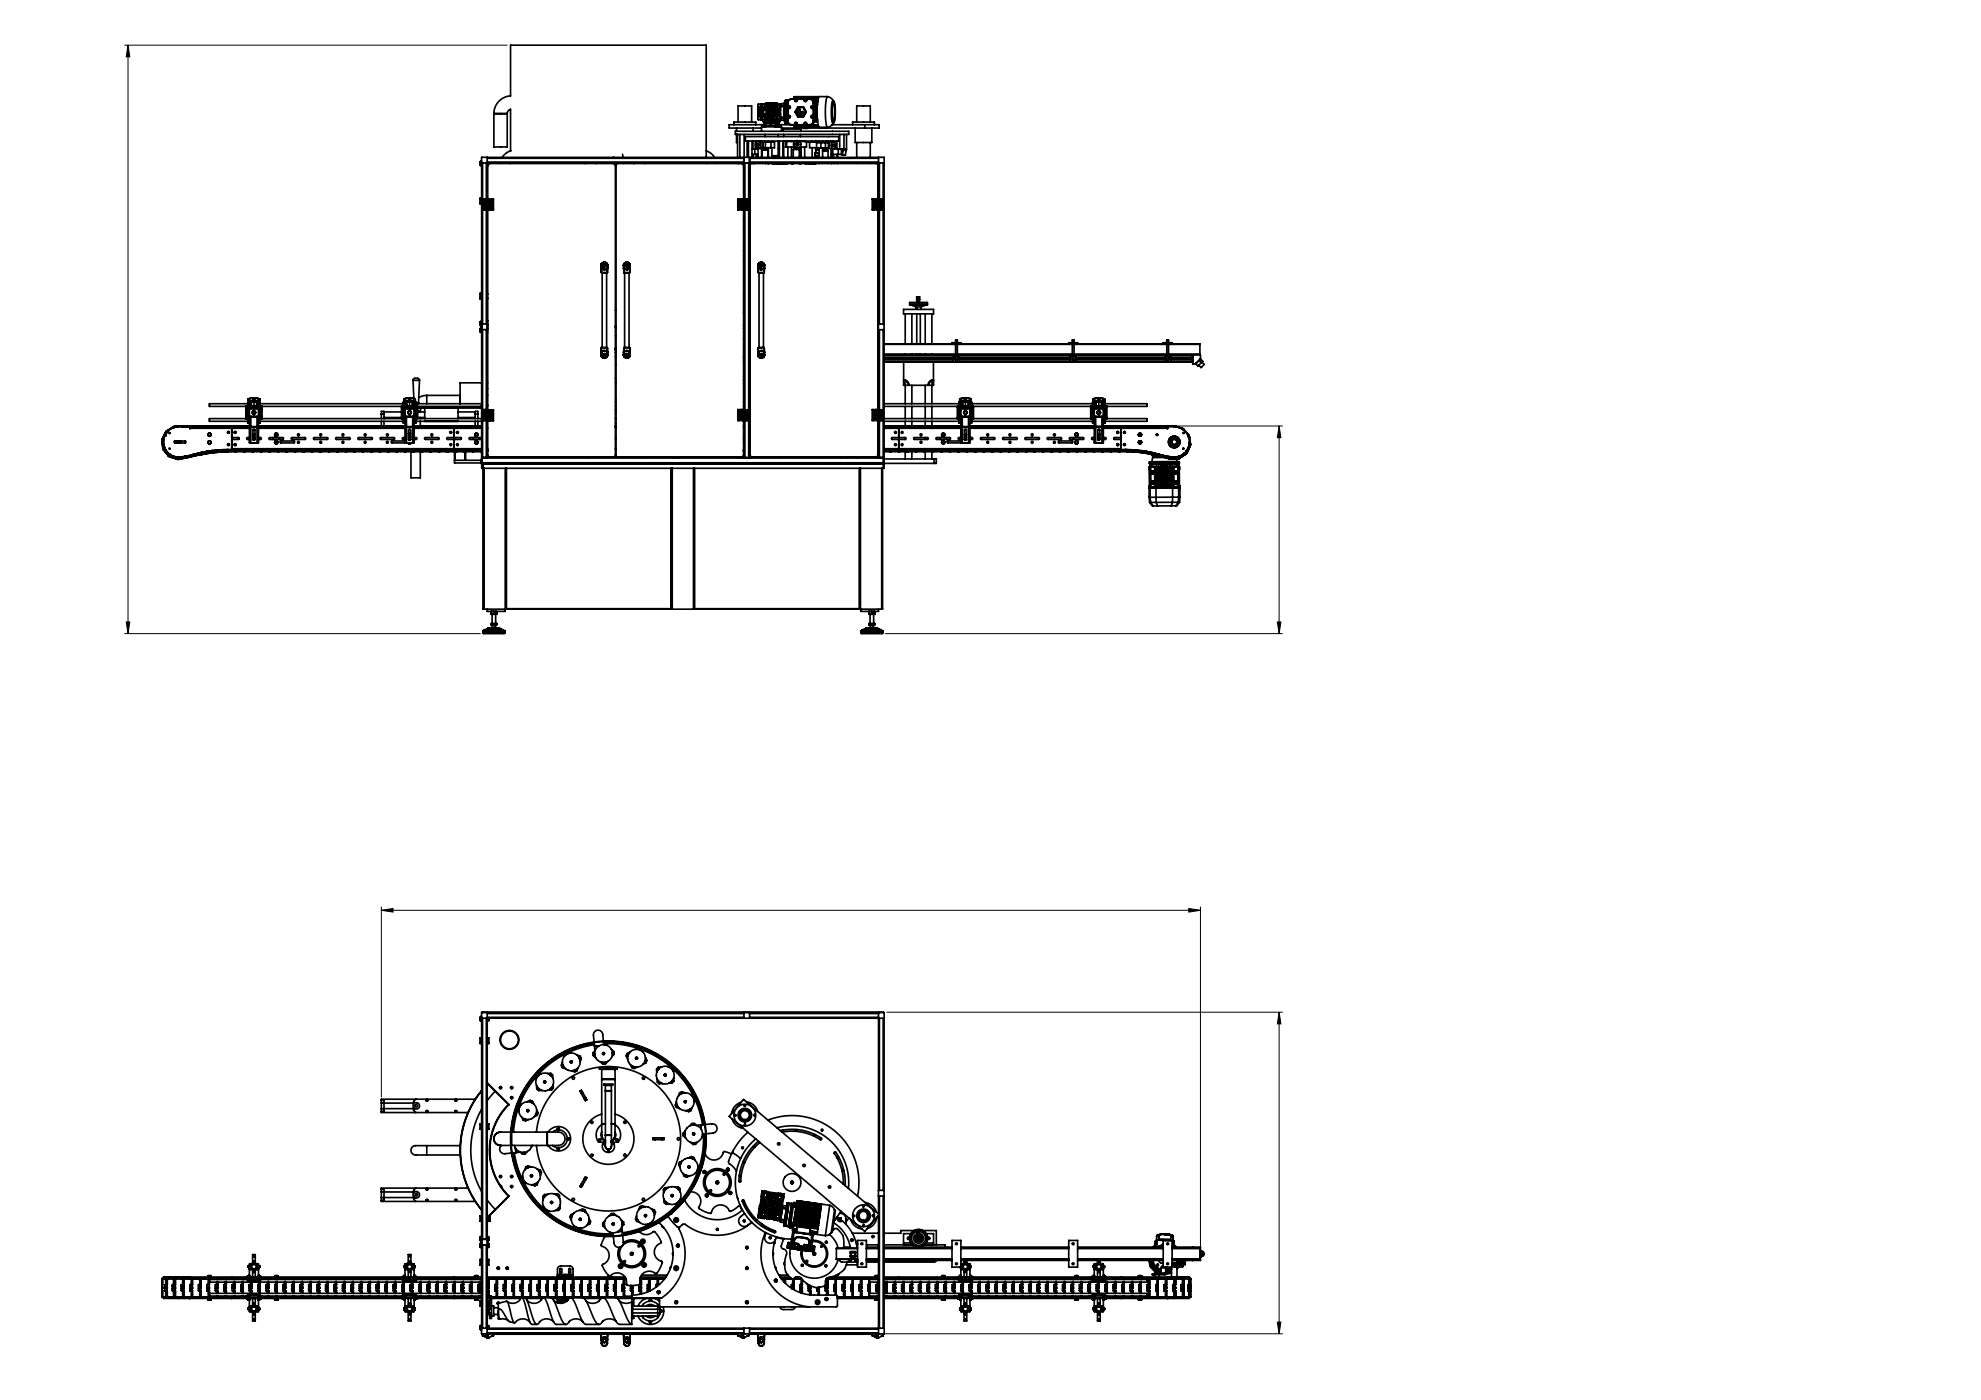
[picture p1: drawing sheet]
<svg xmlns="http://www.w3.org/2000/svg" width="594mm" height="420mm" viewBox="0 0 594 420" stroke-linecap="round" stroke-linejoin="round" font-family="sans-serif">
<g fill="none" stroke="#000" stroke-width=".3">
<path d="M37.4 13.6h114.7M38.4 13.6l.5 3.5h-1.1zM38.4 13.6v176.5M309.8 127.8h74.7M383.5 127.8v62.3M383.5 127.8l.6 3.5h-1.1zM37.4 190.1h106.6M37.8 186.6h1.1l-.5 3.5zM265.5 190.1h119M383 186.6h1.1l-.6 3.5zM114.3 273.1l3.5-.5v1zM114.3 272.1v57"/>
<path d="M114.3 273.1h245.7M356.5 272.6l3.5 .5-3.5 .5zM360 272.1v101.7M265.9 303.7h118.6M383.5 303.7l.6 3.5h-1.1zM383.5 303.7v96.4M383 396.6h1.1l-.6 3.5zM224 400.1h160.5"/>
</g>
<g fill="#000">
<path d="M280.9 135.2a.25 .25 0 0 1 .5 0 .25 .25 0 0 1-.5 0zM280.9 135.2a.25 .25 0 0 1 .5 0 .25 .25 0 0 1-.5 0zM280.9 135.2a.25 .25 0 0 1 .5 0 .25 .25 0 0 1-.5 0zM288.4 135.2a.25 .25 0 0 1 .5 0 .25 .25 0 0 1-.5 0zM291 135.2a.25 .25 0 0 1 .5 0 .25 .25 0 0 1-.5 0zM303.7 135.2a.25 .25 0 0 1 .5 0 .25 .25 0 0 1-.5 0zM303.7 135.2a.25 .25 0 0 1 .5 0 .25 .25 0 0 1-.5 0zM308.8 135.2a.25 .25 0 0 1 .5 0 .25 .25 0 0 1-.5 0zM346.7 136.4a.25 .25 0 0 1 .5 0 .25 .25 0 0 1-.5 0zM351.8 137.4a.25 .25 0 0 1 .5 0 .25 .25 0 0 1-.5 0zM311.2 135.2a.25 .25 0 0 1 .5 0 .25 .25 0 0 1-.5 0zM311.3 135.2a.25 .25 0 0 1 .5 0 .25 .25 0 0 1-.5 0zM268 135.2a.25 .25 0 0 1 .5 0 .25 .25 0 0 1-.5 0zM324 135.2a.25 .25 0 0 1 .5 0 .25 .25 0 0 1-.5 0zM355.9 134.7a.25 .25 0 0 1 .5 0 .25 .25 0 0 1-.5 0zM349.2 137.1a.25 .25 0 0 1 .5 0 .25 .25 0 0 1-.5 0zM349.1 137a.25 .25 0 0 1 .5 0 .25 .25 0 0 1-.5 0zM334.2 135.2a.25 .25 0 0 1 .5 0 .25 .25 0 0 1-.5 0zM334.2 135.2a.25 .25 0 0 1 .5 0 .25 .25 0 0 1-.5 0zM344.2 135.9a.25 .25 0 0 1 .5 0 .25 .25 0 0 1-.5 0zM293.6 135.2a.25 .25 0 0 1 .5 0 .25 .25 0 0 1-.5 0zM354.1 136.7a.25 .25 0 0 1 .5 0 .25 .25 0 0 1-.5 0zM74.5 122.6a.25 .25 0 0 1 .5 0 .25 .25 0 0 1-.5 0zM77.3 122.6a.25 .25 0 0 1 .5 0 .25 .25 0 0 1-.5 0zM327.9 122.6a.25 .25 0 0 1 .5 0 .25 .25 0 0 1-.5 0zM330.6 122.6a.25 .25 0 0 1 .5 0 .25 .25 0 0 1-.5 0zM287.9 122.6a.25 .25 0 0 1 .5 0 .25 .25 0 0 1-.5 0zM290.6 122.6a.25 .25 0 0 1 .5 0 .25 .25 0 0 1-.5 0zM121.2 122.6a.25 .25 0 0 1 .5 0 .25 .25 0 0 1-.5 0zM123.9 122.6a.25 .25 0 0 1 .5 0 .25 .25 0 0 1-.5 0zM350.5 140a.25 .25 0 0 1 .5 0 .25 .25 0 0 1-.5 0zM349.8 140a.25 .25 0 0 1 .5 0 .25 .25 0 0 1-.5 0zM347.8 140a.25 .25 0 0 1 .5 0 .25 .25 0 0 1-.5 0z"/>
<path d="M37.8 186.6h1.1l-.5 3.5zM38.4 13.6l.5 3.5h-1.1zM383 186.6h1.1l-.6 3.5zM383.5 127.8l.6 3.5h-1.1z"/>
<path d="M356.5 272.6l3.5 .5-3.5 .5zM114.3 273.1l3.5-.5v1z"/>
<path d="M383.5 303.7l.6 3.5h-1.1zM383 396.6h1.1l-.6 3.5z"/>
</g>
<g fill="none" stroke="#000" stroke-width=".5">
<path d="M148.1 34.1a5.3 5.3 0 0 1 5-5.3v-15.2h58.7v33.6M148.1 34.1h4M148.1 34.1v10h4v-10M152.1 34.1l.3-.9 .7-.4v12.5M220.1 37.4v-.8h6.5v.8M220.5 39.4h34v.9h-34zM220.8 38.4v1M221.3 36.6v-4.8h4.1v4.8M225.8 38.4v1M227.3 33.8l.9 .1zM227.3 33.3v.5M227.3 33.3h.9z"/>
<path d="M227.3 33.9l.1 .8M227.4 35v.9h.8l.2-.5M227.4 35h1.8M227.4 32.2h1.8M227.4 32.2l.1 .1M227.4 32.4l-.1 .9M227.4 33.9v2M227.4 31.3v2M227.5 32.3v1l.1-.4M227.5 34.9l-.1 .1M227.5 32.3l.1 .6M227.6 34.3l-.1-.4v1"/>
<path d="M227.6 32.9h.5M227.6 34.3h.5M227.6 34.3l-.1 .6M228.1 33.9l.1 1M228.1 35.6l.2-.2 .3 .2M228.1 31.6l.2 .2 .3-.2M228.1 31.6h.5M228.1 35.6h.5M228.1 31.3v.3M228.1 35.6v.3M228.2 35.5h.3M228.2 31.7h.3"/>
<path d="M228.2 32.3l-.1 1M228.2 32.3l.1 .6M228.2 32.3v2.6M228.3 36h.1M228.3 31.4v.2M228.3 35.8h.1M228.3 31.4h.1M228.3 35.8h.3M228.3 35.7v.3M228.3 32.9v1.4M228.3 32.9h.4M228.3 34.3h.4"/>
<path d="M228.3 34.3l-.1 .6M228.3 31.2v.2M228.3 31.2h.1M228.3 35.6v.2M228.3 36h.3M228.3 31.2h.3M228.4 31.8l-.2-.5h-.8v.9M228.4 31.4h.1M228.4 36h.2M228.4 31.2v.2M228.4 35.8v.2M228.4 36h-.1"/>
<path d="M228.5 38.1h-.2v1.3M228.5 38.1v-.5h5.7v.5M228.5 38.1h.3M228.5 31.4h.1M228.6 35.6v.3h.7M228.6 36h.3M228.6 31.2h.2M228.6 31.2h.3M228.6 31.2h-.2M228.8 37.6v.5M228.8 38.1h.3M228.8 36h.1"/>
<path d="M228.8 31.2v.1M228.8 35.9v.1M228.8 36h-.2M228.8 36.4h5M228.8 36.1h5M228.8 36.1v.3M228.9 32.3v2.6M228.9 32.3v.6M228.9 36h.3M228.9 36l-.1 .1M228.9 31.2h.1M228.9 31.2h-.1"/>
<path d="M228.9 32.9v1.4M228.9 32.9h.6M228.9 34.3h.6M228.9 34.3v.6M229 31.2h.1M229 36h-.1M229 31.2v.1M229 35.9v.1M229 36h.1M229 36.5v1.1M229 37.4h-10.4v1h9.7M229.1 35.9v.1"/>
<path d="M229.1 38.1h3.8M229.1 37.6v.5M229.2 35v1M229.2 36h3.4M229.2 31.2h.5M229.2 31.2l-.1 .1M229.2 31.2v1M229.2 32.2l.1 .4M229.3 36h.1M229.3 31.3v1.3M229.3 34.6v1.3M229.3 31.3l.3 .6 .7 .1"/>
<path d="M229.3 31.3h-.7v.3M229.3 34.6l-.1 .4M229.3 32.6l.2 .3M229.3 31.2h.1M229.3 36h.3M229.3 31.2h.3M229.4 37.6v.5M229.4 35.8h.1M229.4 31.4h.1M229.4 31.4h.4M229.4 36h.2M229.4 36h-.1"/>
<path d="M229.4 31.2v.2M229.4 35.8v.2M229.5 34.3l.3 .7M229.5 34.3l-.2 .3M229.5 35.8h2.3M229.5 35.4v.4M229.5 37h1.4M229.5 37l-.2 .6M229.5 36.5v.5M229.5 35.4h2.3M229.5 31.8h.6M229.6 36h.3"/>
<path d="M229.6 31.2h.2M229.6 31.2h.3M229.6 31.2h-.2M229.6 37.6h.2M229.7 31.2v-.3h3.3v.5M229.7 31.2h.2M229.7 31.2l.1 .2M229.8 31.4h.1M229.8 36h.1M229.8 35.8l-.1 .2M229.8 36h-.2M229.8 32.3h.1"/>
<path d="M229.8 34.9h.1M229.8 32.3v2.6M229.8 34.9v.1M229.8 32.2l-.3 .7M229.8 32.1v.2M229.8 32.1h.1M229.8 35h.1M229.8 35l.1 .2M229.8 34.9l.1 .1M229.9 31.2h2.4M229.9 31.2h.1M229.9 36h.1"/>
<path d="M229.9 32.1l-.1 .2M229.9 35h.1M229.9 32.1h.1M229.9 35l.1 .3M229.9 35.2v.1M229.9 31.9h.1M229.9 35.3h.1M229.9 31.9l-.1 .2M229.9 31.4h.2M229.9 31.4v.5M229.9 31.2h-.1M229.9 35.3v.1"/>
<path d="M229.9 32.3h.1M229.9 34.9v.1M229.9 34.9h.1M229.9 32.3v2.6M229.9 32.1v.2M230 34.9v.1M230 32.3v2.6M230 35.3h.1M230 32.1v.2M230 35h-.1M230 35v.2M230 31.9h.1"/>
<path d="M230 31.2h.1M230 35.2v.1M230 31.9v.2M230 31.8v.1M230 35.3v.1M230 36h.1M230 31.2v.2M230 35.8v.2M230 36h-.1M230.1 31.4h2M230.1 31.8l1.9 .1M230.1 31.4v.4"/>
<path d="M230.1 31.9v3.4M230.1 35.1l.3 .1M230.1 35.3h.1M230.3 35.2l-.7 .1-.3 .6M230.3 34.9h.1M230.3 32.3h.1M230.3 32.3v2.6M230.3 34.9l.1 .1M230.4 35h.1M230.4 32.1l-.1 .2M230.4 32.1h.1M230.4 35v.2"/>
<path d="M230.4 32h-.3M230.4 34.9v.1M230.4 34.9h.1M230.4 32.3h.1M230.4 32.1v.2M230.4 35l.1 .3M230.4 35.2v.1M230.4 31.9h.1M230.4 35.3h.1M230.4 31.9h.3v3.4M230.4 31.9v.2M230.4 34.9l.1 .1"/>
<path d="M230.4 32.3v2.6M230.5 32.1l-.1 .2M230.5 32.1h.1M230.5 34.9v.1M230.5 32.3v2.6M230.5 35.3h.1M230.5 35h.1M230.5 32.1v.2M230.5 35v.2M230.5 31.9h.1M230.5 35.2v.1M230.5 31.9v.2"/>
<path d="M230.7 35.3h.1M230.7 35.2h.2M230.7 32h.2M230.7 35.3h-.3M230.9 34.9h.1M230.9 32.3h.1M230.9 32.3v2.6M230.9 34.9v.1M230.9 35h.1M230.9 32.1v.2M230.9 32.1h.1M230.9 35v.2"/>
<path d="M230.9 36.5v1.1M230.9 35l.1 .3M230.9 35.2l.1 .1M230.9 35.2v.1M230.9 31.9h.1M230.9 35.3h.1M231 31.9h.2v3.4M231 31.9l-.1 .2M231 32.3h.1M231 34.9h.1M231 34.9v.1M231 32.3v2.6"/>
<path d="M231 32.1v.2M231 32.1h.1M231 35.3h.1M231 35h.1M231 35v.2M231 31.9h.1M231 35.2l.1 .1M231.1 31.9l-.1 .2M231.1 36.5v1.1M231.2 37l-.1 .6M231.2 37h1.9M231.2 36.5v.5"/>
<path d="M231.2 35.3h.1M231.2 35.2h.2M231.2 32h.2M231.2 35.3h-.2M231.4 32.3h.1M231.4 34.9h.1M231.4 32.3v2.6M231.4 34.9v.1M231.4 32.1v.2M231.4 32.1h.1M231.4 35h.1M231.4 35l.1 .3"/>
<path d="M231.5 31.9h.1M231.5 35.3h.1M231.5 31.9l-.1 .2M231.5 31.9h.5M231.5 32.3h.1M231.5 34.9h.1M231.5 34.9v.1M231.5 32.3v2.6M231.5 32.1v.2M231.5 32.1h.1M231.5 35v.3M231.5 35h.1"/>
<path d="M231.5 35l.1 .2M231.6 35.3h.1M231.6 35.2v.1M231.6 31.9l-.1 .2M231.7 31.9v3.4M231.7 35.3h.1M231.7 35.2h.1M231.7 32h.1M231.7 32l.4 .9M231.8 35.8h.3M231.8 35.4h.2M231.8 35.4v.4"/>
<path d="M232 33.5h.1M232 33.5h.3l-.2 .3-.1-.1M232 33.5v.2M232 33.7h.1M232 36h.1M232 31.2v.2M232 35.3v.7M232 35.3h-.5M232 35.3l.1 .4M232 31.2h.1M232 36h.3M232 31.2h.3"/>
<path d="M232.1 34.3l-.4 .9M232.1 32.9h.4M232.1 34.3v.7M232.1 34.3h.4M232.1 32.2h2l-.3 .1v2.6l.3 .1h-2M232.1 31.3h.7l.2 .5M232.1 35v1M232.1 31.5l-.1 .4M232.1 32.2v.7M232.1 36h.2M232.1 31.2v1M232.1 36h-.1"/>
<path d="M232.1 33.1h.1M232.1 34.1h.1M232.2 33.1l.4 .5-.4 .5M232.2 33.1l.4 .3a.5 .5 0 0 0-.7-.2 .5 .5 0 0 0 0 .8 .5 .5 0 0 0 .7-.2l-.4 .3M232.3 30.9h-2M232.3 30.9h.1M232.3 31.2h.1M232.3 36h.1M232.3 36h.3M232.3 31.2h.2M232.3 31.2h.3M232.3 31.2h-.2"/>
<path d="M232.4 31.2h.6M232.4 31.2h.1M232.4 36h.1M232.5 37.6h.2M232.5 36h.1M232.5 36h-.2M232.5 31.2v.1M232.5 35.9v.1M232.6 37.6v.5M232.6 36h.1M232.6 31.2h.1M232.6 31.2h-.1"/>
<path d="M232.6 32.3l-.1 .7h.2M232.6 32.3l.1 .4M232.6 32.3v.7M232.6 34.2v.7M232.6 36h.4M232.7 34.2v.3M232.7 33v1.2M232.7 34.2h-.2l.1 .7M232.7 32.7v.3M232.7 32.7h.4M232.7 34.5l-.1 .4M232.7 34.5h.4"/>
<path d="M232.7 31.2h.1M232.7 36h.1M232.7 31.2v.4M232.7 36h-.1M232.7 31.6l.2 .2 .3-.2M232.7 35.6l.2-.2 .3 .2M232.7 35.6v.4M232.7 31.6h.5M232.7 35.6h.5M232.8 31.4h.4M232.8 35.8h.4M232.8 35.5h.4"/>
<path d="M232.8 31.7h.4M232.9 38.1v-.5l.1 .5M232.9 38.1h.5M233 36h.8M233 35.4l-.2 .5h-.7M233 35.8v.2M233 31.2h.1M233 31.2l.6 .1M233.1 32.4v.5M233.1 32.4h.1M233.1 34.8h.1M233.1 37l.3 1.1"/>
<path d="M233.1 36.5v.5M233.1 34.2v.6M233.1 32.9h.1M233.1 34.2h.1M233.1 32.9v.1M233.1 33h.1M233.2 35.6v.3h1M233.3 32.3v2.6M233.3 32.3v.1M233.3 32.4v.5M233.3 32.4h.5M233.3 34.8h.5"/>
<path d="M233.3 34.8v.1M233.3 34.2v.6M233.3 32.9h.5M233.3 34.2h.5M233.3 32.9v.1M233.3 33v1.2M233.3 34.2h.1M233.3 33h.5M233.4 38.1h.3M233.6 35.9v.1M233.6 36.5v1.1M233.7 37.4h3.2"/>
<path d="M233.7 36h.1M233.7 35.9v.1M233.7 31.2v.1M233.7 31.2h.1M233.7 37.6v.5M233.7 36h.3M233.7 31.2h.3M233.7 38.1h.6v1.3M233.8 36h.1M233.8 36v.1M233.8 36h.2M233.8 31.2v.1"/>
<path d="M233.8 35.9v.5M233.8 36h-.1M233.8 36.1h.1M233.9 31.3v.9M233.9 35v.9M233.9 32.2l.1 .7M234 31.3v4.6M234 34.2l-.1 .8M234 32.9h.1M234 34.2h.1M234 32.9v.1M234 33v1.2"/>
<path d="M234 33h.1M234 31.2h.2M234 31.2h-.2M234.1 31.6v.2M234.1 31.3v.3M234.1 35.6v.3M234.1 31.6h.1M234.1 35.6h.1M234.1 32v3.2M234.1 35.2v.3M234.1 32h1M234.1 35.2h1"/>
<path d="M234.1 35.4v.2M234.1 31.7v.3M234.1 35.5l.2 .6h.9M234.1 31.7h1M234.1 35.5h1M234.1 35.5v.1M234.2 36h-.2M234.2 31.2v.1M234.2 35.8v.2M234.2 31.3h-1v.3M234.3 38.4h6.5M234.8 39.4v-.7h5.4v.7"/>
<path d="M235.2 31.1h-.9l-.2 .6M235.3 36.8l.3 .3M235.6 30.1a12.1 12.1 0 0 0-.3 6.7M235.6 37.1h.4M235.6 30.1l-.4 1.1-.1 2.4 .1 2.4 .4 1.1M235.6 30.1h.4M235.9 30.2l-.3 1.3-.1 2.4 .2 2.2 .3 1-.3-1-.2-2.2 .1-2.4zM236 30.1a3.2 3.2 0 0 0-.5 2.6v2a2.97 2.97 0 0 0 .5 2.4M236.2 32.5v.1M236.2 35.4h.1M236.2 31.8h.1M236.2 34.7h.1"/>
<path d="M236.2 31.8v.7M236.2 34.7v.7M236.2 31.7v.1M236.2 34.6v.1M236.2 30.9h.1M236.2 36.2h.1M236.2 30.9v.8M236.2 32.6v2M236.2 35.4v.8M236.2 36.2l.4 1 .8 .3M236.2 31.7l.1 .1M236.2 34.6l.1 .1"/>
<path d="M236.3 36.2l.2 .8 .9 .4M236.3 34.7v.7M236.3 31.8v.7M236.3 32.5h-.1M236.3 35.4h-.1M236.3 32.5l-.1 .1M236.3 30.9v.9M236.3 32.5v2.2M236.3 35.4v.8M236.5 30.1h-.5l-.2 .4-.2 3.1 .2 3.1 .2 .4h.5M237.4 29.7l-.9 .5-.2 .7M237.4 37.4v.1"/>
<path d="M237.4 37.4h.9M237.4 29.7h.9M237.4 29.6v.1M237.4 29.6l-.8 .4-.4 .9M237.4 37.5h.8M237.4 29.6h.8M238.1 37.5v.2M238.1 37.7l2.5 .1M238.1 29.4v.2M238.1 29.4h7.3M238.2 37.8v.2M238.2 38h.1"/>
<path d="M238.2 38h2.5M238.2 29.2v.2M238.2 29.2h.1M238.2 29.6l.1 .1M238.2 37.5h.1M238.3 29.1v.1M238.3 29.1h7.2M238.3 38v.1M238.3 38.1l2.4 .1M238.3 38.1h2.4M238.3 37.4h.7M238.3 29.7h.7"/>
<path d="M238.3 37.4v.1M238.3 37.4l-.1 .1M238.3 29.6v.1M238.3 29.6h.7M238.3 37.5h.7M238.3 29.6h-.1M238.4 29h.1M238.5 33.6h.1M238.7 29.5h.1M238.8 29.5l.3 .1M238.8 29.5l.4 .1M239 37.4l.1 .1"/>
<path d="M239 37.4v.1M239 37.4h2.2M239 29.7h2.2M239 29.6h.1M239 29.6v.1M239.1 29.6h.1M239.1 37.5l-.3 .1M239.1 37.5h-.1M239.1 29.6l-.1 .1M239.1 37.5h2M239.1 29.6h2M239.1 37.5h.1"/>
<path d="M239.2 37.5l-.5 .2M239.2 32.1h1.7l.8 1.5-.8 1.5h-1.7l-.8-1.5zM239.3 32.3h1.5l.8 1.3-.8 1.3h-1.5l-.8-1.3zM239.5 33.7l-.2 .3 .4 .2M239.5 33.5h.2l-.2 .2M239.5 34.4h.1M239.5 32.7h.1M239.5 32.9l-.2 .3 .2 .3M239.5 32.7l.4 .2M239.5 33.7l-.2 .2 .2 .3M239.7 33l-.4 .1 .2 .4M239.7 33h.1"/>
<path d="M239.7 34.2h.1M239.7 34.2l.2 .1M239.9 32.9l-.5-.1-.3 .4 .1 1.1h.7M239.9 32.9h.1M239.9 34.3h.1M239.9 34.3l-.4 .1M239.9 32.9l-.2 .1M240.1 33.5v.2M240.1 33.7l.2 .3-.2 .2M240.1 33.7h.1M240.1 34.2h.1M240.1 34.2v.2"/>
<path d="M240.1 33.5h.1M240.1 34.4h.1M240.1 33.5l.3 .2M240.4 34.2l.4 .2M240.4 33.7h.1M240.4 34.2h.1M240.4 34.2l-.3 .2M240.5 34h.1M240.5 34l.1 .2M240.6 37.7l.3 .1M240.6 37.7l.3 .2M240.6 34.2h.1"/>
<path d="M240.6 33.8h.1M240.6 34.2h.2M240.6 33.8l-.1 .2M240.7 37.9v.1M240.7 37.5v.2M240.7 38v.3h1.5M240.7 37.7h-2.6M240.8 33.5h.1M240.8 33.7l-.2 .1M240.8 33.7h.1M240.8 34.2h.1M240.8 34.2v.2"/>
<path d="M240.8 33.5l-.4 .2M240.8 34.4h.1M240.8 33.5v.2M240.9 37.5h.2M240.9 37.8h.9M240.9 37.8v.1M240.9 37.9h.9M241.1 29.6l.1 .1M241.1 37.5h.1M241.2 37.4h.6M241.2 29.7h.6M241.2 37.4v.1"/>
<path d="M241.2 37.4l-.1 .1M241.2 29.6v.1M241.2 29.6h.6M241.2 37.5h.6M241.2 29.6h-.1M241.6 29.5h.1M241.6 29.5l.3 .1M241.6 29.5l.4 .1M241.7 33.6h.1M241.8 37.8v.1M241.8 37.4l.1 .1M241.8 37.4v.1"/>
<path d="M241.8 37.4h.9M241.8 29.7h.9M241.8 29.6h.1M241.8 29.6v.1M241.9 37.5l-.3 .1M241.9 37.5h-.1M241.9 29.6h.1M241.9 29.6l-.1 .1M241.9 37.5h.8M241.9 29.6h.8M241.9 37.5h.1M242 37.5h-.1"/>
<path d="M242 37.5l-.4 .2M242.2 38.3l-.7 .2-.8-.2M242.2 37.7h3.2M242.2 37.9l-1.5 .1M242.2 37.5v.2M242.2 37.7h-1.5M242.2 38h3.3M242.2 37.9v.4M242.2 38.1h3.3M242.2 38.2h3.4M242.2 37.7h.1M242.3 37.9h-.1"/>
<path d="M242.3 37.7l-.5 .1M242.3 37.8h3.1M242.3 37.7v.2M242.3 37.9h-.5M242.3 37.9h.1M242.7 29.7l.9 .5 .3 .7M242.7 37.4v.1M242.7 29.6l1 .5 .3 .8M242.7 29.6v.1M242.9 29.7h.1M242.9 29.7l.8 .4 .3 .8M242.9 37.5h.1"/>
<path d="M243 37.5h-.1M243 29.7h2.3M243 37.5h2.3M243.9 32.5h.1M243.9 31.8v.7M243.9 35.4h.1M243.9 34.7v.7M243.9 32.5l.1 .1M243.9 36.2l-.3 .8-.9 .4M243.9 30.9h.1M243.9 36.2h.1M243.9 30.9v.9"/>
<path d="M243.9 32.5v2.2M243.9 35.4v.8M243.9 30.2h1.3M244 31.7v.1M244 31.7l-.1 .1M244 34.6v.1M244 34.6l-.1 .1M244 36.2l-.3 .9-1 .4M244 30.9h.1M244 36.2h.1M244 30.9v.8M244 32.6v2"/>
<path d="M244 35.4v.8M244 31.7h.1M244 34.6h.1M244 31.8h-.1M244 31.8v.7M244 34.7h-.1M244 34.7v.7M244 32.5v.1M244 35.4h.1M244 31.8h.1M244 34.7h.1M244 30.6h1.2"/>
<path d="M244 36.6h1.2M244 31.7l.1 .1M244 34.6l.1 .1M244 36.2l-.3 .9-.8 .4M244 30.9l.1 .8M244 32.6h.1M244.1 30.7h1.1M244.1 31.7v.1M244.1 34.6v.1M244.1 31.8v.7M244.1 34.7v.7M244.1 32.5l-.1 .1"/>
<path d="M244.1 35.4h-.1M244.1 32.5h-.1M244.1 31.8h.1M244.1 34.7h.1M244.1 32.6h-.1M244.1 31.7l.2 .5-.2 .4M244.1 34.6l.2 .4-.2 .5M244.1 31.7h.1M244.1 34.6h.1M244.1 35.4h.1M244.1 33.2h.9M244.1 34l.9 .1"/>
<path d="M244.1 36.2h1M244.1 32.6v2M244.1 35.4v.8M244.1 31.7h1M244.1 35.5h1M244.1 35.9h1M244.1 33.9h.9M244.1 31.2h1M244.1 33.9l.9 .1M244.1 35.8h1M244.1 36h1M244.1 32.5v.1"/>
<path d="M244.1 32.5h.1M244.1 34.6h.9M244.2 35.4h.9M244.2 31.8h.9M244.2 34.7h.8M244.2 35.3h.9M244.2 32.4h.8M244.2 34.8h.8M245 33.3h-.9M245 33.2h-.9M245 32.5l-.9 .1M245 32.4l-.8 .1"/>
<path d="M245.1 31.3l-1 .1M245.1 31.2l-1 .1M245.4 29.4h-7.3M245.5 29.2h-7.3M245.6 29l-7.3 .1M248.1 29h-2.4a16.3 16.3 0 0 0-.5 7.8l.4 1.4h2.5M248.1 29a15.1 15.1 0 0 0-.5 7.6l.5 1.6M248.1 29l1 .4 .7 .8M249.5 37.4h14.1v1h-21.4M249.7 37l-.4-1.6v-3.3a1.9 1.9 0 0 1 .5-1.9 6.5 6.5 0 0 1 .6 4.5 2.41 2.41 0 0 1-.6 2.3M249.7 37h.1M249.8 37h.1"/>
<path d="M249.8 37l-.6 .8-1.1 .4M249.9 30.6l-.3 3.1 .3 2.8 .3-.9 .1-2.1-.1-2.1-.3-.7M255.7 37.4v-.8h6.5v.8M256.4 38.4v4.4h5v-4.4M256.9 36.6v-4.8h4.1v4.8M259.3 37.4v1M143.9 59.5l.4 .3M143.9 49.2v.4l.5 .3M143.9 48.7v.5M143.9 59.5v1.6M143.9 59.5h.5M143.9 48.7h.5"/>
<path d="M143.9 49.2h.5M144.3 59.8v1M144.3 59.8h.1M144.4 48.4l-.5 .3M144.4 47.2h120.7v1.7h-120.7zM144.4 48.9v88.3h.3M144.7 48.9v48.3M144.8 59.8h.8M144.8 59.8v3M145.6 59.8v.3M145.8 59.7l-.2 .1M145.8 48.9v10.8"/>
<path d="M146.1 59.7h-1.4l.1 .1M146.1 59.5h.1M146.1 47.2v12.5M146.1 47.5h77M146.1 48.6h77M146.1 49.2h.4M146.2 49.8l-.1 .1M146.2 59.7v-10l.6-.6h37.1l.6 .4v87l-.6 .6-37.1-.1-.6-.6v-10.3M146.6 48.9v.2M146.6 59.7h-.7v.4M146.6 59.7v.4M146.6 59.7h1.4"/>
<path d="M147.4 59.9l-.3 .2M147.4 59.9h.4M147.6 59.7l-.2 .2M147.8 59.9v3M148 59.7l-.2 .2M148 59.7v3.3M149.9 48.9v.2M152.8 48.9v.2M153.1 48.9v.2M153.2 45.2l-1.5 .8-1.1 1.2M175.4 48.9v.2M175.5 48.9v.2"/>
<path d="M178.8 48.9v.2M184 47v.2M184.1 48.9v.2M184.6 49.8h.1M186.7 46.3l.1 .9M186.9 48.9v.2M190 48.9v.2M190.1 48.9v.2M193.4 48.9v.2M211.8 45.3l1.4 .7 1.1 1.2M211.8 48.9v.2M212 48.9l.1 .2"/>
<path d="M214.9 48.9l.1 .2M220.8 40.3v2.5h.4M221.2 40.3v6.9M221.2 59.7l.2 .1M221.2 59.7h1.4M221.2 59.7v3.2M221.3 48.9v.2M221.4 59.8h.7M221.4 59.8v3M221.4 48.9v.2M221.6 48.9v.2M221.8 40.3v6.9"/>
<path d="M222.1 59.8v.3M222.3 59.7l-.2 .1M222.5 48.9v.2M222.7 48.9v.3M222.7 49.2l.1 .1M222.8 48.9v.4M223 59.7v-10l-.6-.6h-37.1l-.6 .4-.1 87 .7 .6 37.1-.1 .6-.6v-10.3M223 50.3h.1M223.1 40.3v19.4M223.1 59.7h-.7v.4M223.1 59.7h1.4l-.1 .2M223.1 59.7v.4"/>
<path d="M223.4 48.9v10.8M223.9 59.9l-.3 .2M223.9 59.9h.5M224 42.3v4.9M224.1 59.7l-.2 .2M224.4 59.9v3M224.4 42.3v4.9M224.5 48.9v88.3M224.8 47.2v90M224.8 47.5h38.6M224.8 48.6h38.6M224.8 50.3h.1"/>
<path d="M225.5 42.3v4.9M225.5 44.7h1.8M225.5 46.3h1.8M225.8 46.9l-.3 .2M225.8 42.3v2.4M225.8 46.3v.9M225.9 48.9v.2M226.2 48.9v.2M226.3 44.7v1.6M226.5 43.8v.5h.3M226.8 42.7a1 1 0 0 1 1.4 .4 1 1 0 0 1-.6 1.4 1.03 1.03 0 0 1-1.1-.6 1.03 1.03 0 0 1 .3-1.2zM226.8 42.7h-.3v.4"/>
<path d="M226.9 47.1h.4M226.9 47h.4M226.9 42.3v.3M226.9 44.4v.3M226.9 46.3v.9M227.2 46.4l-.3 .1M227.2 46.3v.7M227.3 42.3l.6 .1a1.1 1.1 0 0 1 .8 1.1 1.1 1.1 0 0 1-.8 1.1h-.6v2.6M227.6 43.4v.2M228.4 47v.1M228.4 42.3v.3M228.4 44.4v2.8"/>
<path d="M228.4 44.7h.6M228.4 46.3h.1M228.4 42.7h3.8v1.6h-3.8M228.5 45.1h1.8M228.5 45.1v2.1M228.8 42.7v1.6M229 44.3v.7M229.3 40.3v.7M229.3 42.3v.4M229.5 42.7v1.6M229.5 48.9v.2M229.8 44.3v.7"/>
<path d="M230.3 46.7h.1M230.3 45.1v2.1M230.3 48.9v.2M230.4 42.3v.4M230.4 44.3v2.9M231.2 42.7v1.6M231.5 42.3v.4M231.5 44.3v2.9M231.5 48.9v.2M231.6 48.9v.2M231.7 48.9v.2M231.8 48.9v.2"/>
<path d="M231.9 48.9v.2M232 48.9v.2M232.1 48.9v.2M232.2 48.9v.2M232.3 48.9v.2M232.5 46.7v.5M232.5 48.9v.2M232.8 48.9v.2M232.9 48.9v.2M233.1 48.9v.2M233.2 48.9v.2M233.3 42.3v4.4h-1.8"/>
<path d="M233.3 40.3v.7M233.3 48.9v.2M233.4 48.9v.2M233.6 48.9v.2M233.7 48.9v.2M233.7 44.5h-.4M233.7 42.3v4.9M233.9 48.9v.2M234.1 48.9v.2M234.2 48.9v.2M234.4 48.9v.2M234.7 48.9v.2"/>
<path d="M234.8 42.3v4.9M234.8 48.9v.2M235 48.9v.2M235 40.3v.7M235 42.3v4.9M235 44.1l-.2 .1M235.1 48.9v.2M235.2 48.9v.2M235.3 48.9v.2M235.4 48.9v.2M235.5 48.9v.2M235.6 48.9v.2"/>
<path d="M235.7 48.9v.2M235.8 48.9v.2M235.9 42.4v1.7M235.9 48.9v.2M236.1 48.9v.2M236.2 48.9v.2M236.2 42.3v.1M236.2 44.1v3.1M237.3 42.3v.1M237.3 44.1v3.1M237.3 48.9v.2M237.4 48.9v.2"/>
<path d="M237.5 48.9v.2M237.6 48.9v.2M237.7 48.9v.2M237.8 48.9v.2M237.9 44.8h1.7M237.9 44.8v2.4M238 42.4v.5M238 43.7v.4M238.1 42.4v.3M238.1 43.9v.2M238.3 42.4h-2.6v1.7h2.6M238.4 44.1v.7"/>
<path d="M238.5 42.3h-15v-1.3h28v1.3h-12M238.8 43l.5 .3-.2 .3h-.3M238.9 43l.2 .3-.2 .3M239 42.9l.4 .4-.4 .4M239.1 42.2a1.07 1.07 0 0 0-1.2 1.1 1.07 1.07 0 0 0 1.2 1M239.2 44.3v.5M239.6 44.8h.1M239.6 44.8h-1.7M239.7 44.8v2.4M239.7 48.9v.2M239.7 42.4h2.1v1.7h-2.1M239.8 42.4v.1"/>
<path d="M239.8 44.1h.1M239.8 48.9v.2M239.9 48.9v.2M240 40.3v.7M240 42.3v.1M240 44.1v3.1M240 48.9v.2M240.1 48.9v.2M240.2 48.9v.2M240.2 42.3v.1M240.2 44.1v3.1M241.3 42.3v.1"/>
<path d="M241.3 44.1v3.1M241.3 48.9v.2M241.4 48.9v.2M241.5 48.9v.2M241.7 48.9v.2M241.8 48.9v.2M241.8 42.7h1M241.9 48.9v.2M242.2 48.9v.2M242.4 48.9v.2M242.5 48.9v.2M242.6 48.9v.2"/>
<path d="M242.7 48.9v.2M242.8 42.7v1.6h2M242.8 42.7h2.8M242.9 48.9v.2M243.1 48.9v.2M243.3 48.9v.2M243.4 48.9v.2M243.5 48.9v.2M243.5 42.3v.4M243.5 44.3v2.9M243.6 48.9v.2M243.8 48.9v.2"/>
<path d="M243.9 48.9v.2M244 48.9v.2M244.1 48.9v.2M244.2 48.9v.2M244.3 48.9v.2M244.3 46.7h.3M244.3 46.7h1.3h-1M244.3 46v.7M244.4 48.9v.2M244.5 48.9v.2M244.6 48.9v.2M244.6 45.9l-.3 .1"/>
<path d="M244.6 45.9h1l-1.3 .1M244.6 42.3v.4M244.6 44.3v1.6M244.6 46.7v.5M244.7 45.1v.8M244.7 46.7v.5M244.7 48.9v.2M244.7 45.1h.1M244.7 45.1h.9M245.2 44.5v.5M245.6 45l-.9 .1M245.6 42.3v.5"/>
<path d="M245.6 44.5v2.7M245.6 48.9v.2M246.1 42.8v1.7M246.7 45.2h1.6M246.7 45.1l1.6 .1M246.7 42.3v.5M246.7 44.5v2.7M246.7 48.9v.2M246.7 42.7h1.4M247 44.5v.6M247.4 42.7v.1M247.5 42.8v1.7"/>
<path d="M247.7 42.3v.4M247.8 44.5h.1M247.8 44.5v.6M247.8 44.5l.3 .2M248.1 44.7h.1M248.1 42.3v.5M248.1 44.5v.6M248.3 45.2v2M248.3 48.9v.2M248.4 42.8v1.7M248.8 42.8h-4v1.7h4M249.2 42.3v.3"/>
<path d="M249.2 44.7v2.5M249.2 48.9v.2M249.2 42.6a1.18 1.18 0 0 0-.7 1 1.18 1.18 0 0 0 .7 1.1M249.2 44.7h.7M249.3 47.1h.6M249.3 47.1v.1M249.3 48.9v.2M249.5 42.3v.3M249.5 46.3v.7M249.6 42.7a.91 .91 0 0 1 1 .4 .91 .91 0 0 1-.1 1.1 .65 .65 0 0 1-.8 .4 .65 .65 0 0 1-.4-.8zM249.7 44.7v1.6M249.8 43.3a.3 .3 0 0 1 .4 .3 .3 .3 0 0 1-.5 .2z"/>
<path d="M249.8 46.3v.7M249.9 47l-.6 .1M249.9 42.3v.3h-.7M249.9 46.3v.9M249.9 48.9v.2M250.1 44.7h3.5M251 47.1h.1M251 47l.1 .1M251 42.3v2.4M251 46.3v.9M251 48.9v.2M251.1 47.1v.1"/>
<path d="M251.1 48.9v.2M251.4 44.7v1.6M251.8 40.3v4.4M252.2 44.7l.2 .3M252.3 44.8v1.5h-3.1M252.4 45h1.4M252.4 45h.1M252.5 45l.1 1.5 .1-1M252.5 45.1l.1 .8zM252.6 45l.1 .5M253.1 40.3v4.4h.5M253.6 44.7l.2 .3"/>
<path d="M253.6 45l-.1 1.5-1 .1M253.8 45h.1M253.8 40.3v4.7M256.9 42.8v4.4M256.9 48.9v.2M261 42.8v4.4M261 48.9v.2M261.6 59.7l.1 .1M261.6 59.7h1.3M261.6 59.7v3.2M261.7 59.8h.7M261.7 59.8v3"/>
<path d="M262.4 59.8v.3M262.6 59.7l-.2 .1M263.3 59.7v-10l-.6-.6h-37.1l-.6 .4-.1 87 .7 .6 37.1-.1 .6-.6v-10.3M263.4 47.2v12.5M263.5 59.7h-.8v.4M263.5 59.7h1.3l-.1 .2M263.5 59.7v.4M263.7 48.9v10.8M264.3 59.9l-.3 .2M264.3 59.9h.4M264.5 59.7l-.2 .2M264.7 59.9v3"/>
<path d="M264.8 48.9v48.3M265.1 48.9v88.3h-.3M143.9 61.1h.5M144.3 60.8l-.4 .3M144.3 60.8h.1M144.8 62.8l-.1 .1h1.4M144.8 62.8h.5M145.3 61.9l.3 .2M145.3 62.8l-.2 .1M145.3 61.9a.37 .37 0 0 0-.4 .6 .37 .37 0 0 0 .7 0M145.5 60.5h.6M145.5 62.5l-.2 .3"/>
<path d="M145.5 62.5h.6M145.6 60.5v.4M145.6 61.3v.4M145.6 62.5h.1M145.6 60.1h.1M145.6 60.1a.37 .37 0 0 0-.6-.1 .37 .37 0 0 0 0 .6 .37 .37 0 0 0 .5-.1M145.6 60.1l-.1 .4M145.6 62.1v.4M145.6 60.1h.5M145.6 62.1h.5M145.8 62.9v34.3M145.9 60.5v.4"/>
<path d="M145.9 61.3v.4M145.9 62.1v.4M146.1 60.9h-.8v.4h.8M146.1 61.7h-.8v.2M146.1 60.1v.4M146.1 60.9v.4M146.1 61.7v.4M146.1 62.5v.4M146.1 61.7h.5M146.1 61.3h.5M146.1 60.1h.5M146.1 62.5h.5"/>
<path d="M146.1 62.1h.5M146.1 60.9h.5M146.1 60.5h.5M146.1 62.9v60M146.2 62.9v60M146.6 62.9l1.4 .1M146.6 60.5v.4M146.6 61.3v.4M146.6 62.1v.4M146.6 60.5h.5M146.6 61.3h.8v.4h-.8M146.6 60.1h.5"/>
<path d="M146.6 62.5h.5M146.6 62.1h.5M146.8 62.5v.4h-.7M146.8 60.1v.4M146.8 60.9v.4M146.8 61.7v.4M147.1 60.4a.37 .37 0 0 1 .3-.4 .37 .37 0 0 1 .4 .4 .37 .37 0 0 1-.4 .3M147.1 60.4v.1M147.1 62.4v.1M147.1 62.5v.4M147.1 60.1v.3M147.1 60.5h.1"/>
<path d="M147.1 62.9l-.2 .1M147.1 62.9h.7M147.1 60.9v.4M147.1 61.7v.4M147.1 60.5l.3 .2M147.1 62.1v.3M147.1 62.1a.37 .37 0 0 1 .6 .1 .37 .37 0 0 1-.1 .5 .37 .37 0 0 1-.5-.3M147.4 60.7v.2h-.8M147.8 62.9l.2 .1M180.2 79.6h.1M180.2 79.6v.8M180.3 79.4l-.1 .2"/>
<path d="M180.3 79.4v.9M180.4 79.1l-.2 .5M180.4 79.1l-.1 .3M180.4 79.1h.1M180.4 79.3l-.1 .1M180.4 79.3l.1 .9M180.5 79.1l-.1 .2M180.5 79.1h-.1M181.2 79h.1a.51 .51 0 0 1 .4 .5 .51 .51 0 0 1-.5 .5M181.2 79a.51 .51 0 0 0-.5 .5 .51 .51 0 0 0 .5 .5M181.2 78.7l-.7 .4M181.2 78.7l.8 .4"/>
<path d="M181.2 80h.1M181.2 79v.1M181.2 79.1a.44 .44 0 0 0-.4 .5 .44 .44 0 0 0 .4 .4M181.2 79.1a.44 .44 0 0 1 .5 .5 .44 .44 0 0 1-.5 .4M181.2 78.6l.9 .5M181.2 78.6v.1M181.2 78.6l-.8 .5M182 79.1v.2M182 79.1h.1M182 79.3l.2 .1M182 79.3v.9M182.1 79.1l.1 .5"/>
<path d="M182.1 79.1l.1 .3M182.2 79.4v.2M182.2 79.4l-.1 .9M182.2 79.6h.1M182.2 79.6v.8M187 79.6h.1M187 79.6v.8M187 79.4v.2M187 79.4l.1 .9M187.1 79.1l-.1 .5M187.1 79.1l-.1 .3M187.1 79.1h.1"/>
<path d="M187.2 79.3l-.2 .1M187.2 79.3v.9M187.2 79.1v.2M187.2 79.1h-.1M188 79a.51 .51 0 0 1 .5 .5 .51 .51 0 0 1-.5 .5M188 79h-.1a.51 .51 0 0 0-.5 .5 .51 .51 0 0 0 .6 .5M188 78.7l-.8 .4M188 78.7l.7 .4M188 80h.1M188 79v.1M188 79.1a.44 .44 0 0 0-.5 .5 .44 .44 0 0 0 .5 .4M188 79.1a.44 .44 0 0 1 .4 .5 .44 .44 0 0 1-.4 .4"/>
<path d="M188 78.6l.8 .5M188 78.6v.1M188 78.6l-.9 .5M188.7 79.1l.1 .2M188.7 79.1h.1M188.8 79.3l.1 .1M188.8 79.3l-.1 .9M188.8 79.1l.2 .5M188.8 79.1l.1 .3M188.9 79.4l.1 .2M188.9 79.4v.9M189 79.6h.1"/>
<path d="M189 79.6v.8M221.2 62.9h1.4M221.4 62.8l-.2 .1M221.4 62.8h.4M221.8 61.9l.3 .2M221.8 62.8l-.2 .1M221.8 61.9a.37 .37 0 0 0-.3 .6 .37 .37 0 0 0 .6 0M222.1 60.5h.5M222.1 62.5l-.3 .3M222.1 62.5h.5M222.1 60.5v.4M222.1 61.3v.4"/>
<path d="M222.1 62.5h.1M222.1 60.1h.1M222.1 60.1a.37 .37 0 0 0-.5-.1 .37 .37 0 0 0-.1 .6 .37 .37 0 0 0 .6-.1M222.1 60.1v.4M222.1 62.1v.4M222.1 60.1h.5M222.1 62.1h.5M222.4 60.5v.4M222.4 61.3v.4M222.4 62.1v.4M222.6 60.9h-.8v.4h.8M222.6 61.7h-.8v.2"/>
<path d="M222.6 60.1v.4M222.6 60.9v.4M222.6 61.7v.4M222.6 62.5v.4M222.6 60.1h.5M222.6 60.9h.5M222.6 60.5h.5M222.6 62.5h.5M222.6 62.1h.5M222.6 61.3h.5M222.6 61.7h.5M223 76.7h.1"/>
<path d="M223 75.6h.1M223 74h.1M223 68.7h.1M223 78.3h.1M223 62.9v60M223 66h.1M223 74.9h.1M223.1 62.9v60M223.1 60.5v.4M223.1 61.3v.4M223.1 62.1v.4M223.1 61.3h.8v.4h-.8"/>
<path d="M223.1 60.5h.5M223.1 60.1h.5M223.1 62.5h.5M223.1 62.1h.6M223.3 62.5v.4h-.7M223.3 60.1v.4M223.3 60.9v.4M223.3 61.7v.4M223.6 60.4a.37 .37 0 0 1 .4-.4 .37 .37 0 0 1 .3 .4 .37 .37 0 0 1-.4 .3M223.6 60.4v.1M223.6 62.4v.1M223.6 62.5v.4"/>
<path d="M223.6 60.1v.3M223.6 60.5h.1M223.6 62.9l-.2 .1v59.9M223.6 62.9h.8M223.6 60.9v.4M223.6 61.7v.4M223.6 60.5l.3 .2M223.7 62.1l-.1 .3M223.7 62.1a.37 .37 0 0 1 .6 .1 .37 .37 0 0 1-.2 .5 .37 .37 0 0 1-.5-.3M223.9 60.7v.2h-.8M224.4 62.9l.1 .1h-1.4M224.8 61h.1"/>
<path d="M224.8 78.3h.1M224.8 61.3h.1M224.8 76.7h.1M224.8 75.6h.1M224.8 62.4h.1M227.3 79.6h.1M227.3 79.6v.8M227.3 79.4v.2M227.3 79.4l.1 .9M227.4 79.1l-.1 .5M227.4 79.1l-.1 .3M227.5 79.3l-.2 .1"/>
<path d="M227.5 79.3v.9M227.5 79.1v.2M227.5 79.1h-.1M228 79.4v.3M228.3 79a.51 .51 0 0 1 .5 .5 .51 .51 0 0 1-.5 .5M228.3 79h-.1a.51 .51 0 0 0-.5 .5 .51 .51 0 0 0 .6 .5M228.3 78.7l-.8 .4M228.3 78.7l.7 .4M228.3 80h.1M228.3 79v.1M228.3 79.1a.44 .44 0 0 0-.5 .5 .44 .44 0 0 0 .5 .4M228.3 79.1a.44 .44 0 0 1 .4 .5 .44 .44 0 0 1-.4 .4"/>
<path d="M228.3 78.6l.8 .5M228.3 78.6v.1M228.3 78.6l-.9 .5M229 79.1l.1 .2M229 79.1h.1M229.1 79.3l.1 .1M229.1 79.3l-.1 .9M229.1 79.1l.1 .3M229.1 79.1v.1M229.1 79.1l.2 .5M229.2 79.4l.1 .2M229.2 79.4v.9"/>
<path d="M229.3 79.6h.1M229.3 79.6v.8M261.6 62.9h1.3M261.7 62.8l-.1 .1M261.7 62.8h.4M262.1 61.9l.4 .2M262.1 62.8l-.2 .1M262.1 61.9a.37 .37 0 0 0-.3 .6 .37 .37 0 0 0 .6 0M262.4 60.5h.5M262.4 62.5l-.3 .3M262.4 62.5h.5M262.4 60.1h.1"/>
<path d="M262.4 60.5v.4M262.4 61.3v.4M262.4 62.5h.1M262.4 60.1a.37 .37 0 0 0-.5-.1 .37 .37 0 0 0 0 .6 .37 .37 0 0 0 .5-.1M262.5 60.1l-.1 .4M262.5 62.1l-.1 .4M262.5 60.1h.4M262.5 62.1h.4M262.7 60.5v.4M262.7 61.3v.4M262.7 62.1v.4M262.9 60.9h-.8v.4h.8"/>
<path d="M262.9 61.7h-.8v.2M262.9 60.1v.4M262.9 60.9v.4M262.9 61.7v.4M262.9 62.5v.4M262.9 62.5h.6M262.9 62.1h.6M262.9 61.7h.6M262.9 61.3h.6M262.9 60.1h.6M262.9 60.9h.6M262.9 60.5h.6"/>
<path d="M263.3 62.9v60M263.4 62.9v60M263.5 61.3h.8v.4h-.8M263.5 60.5v.4M263.5 61.3v.4M263.5 62.1v.4M263.5 60.5h.5M263.5 60.1h.5M263.5 62.5h.4M263.5 62.1h.5M263.7 62.5v.4h-.8M263.7 60.1v.4"/>
<path d="M263.7 60.9v.4M263.7 61.7v.4M263.7 63v34.2M263.9 60.4a.37 .37 0 0 1 .4-.4 .37 .37 0 0 1 .4 .4 .37 .37 0 0 1-.4 .3M263.9 60.4l.1 .1M263.9 62.4v.1M263.9 62.5l.1 .4M264 60.1l-.1 .3M264 60.5h.1M264 62.9l-.2 .1M264 60.9v.4M264 61.7v.4"/>
<path d="M264 62.9h.7M264 60.5l.3 .2M264 62.1l-.1 .3M264 62.1a.37 .37 0 0 1 .6 .1 .37 .37 0 0 1-.2 .5 .37 .37 0 0 1-.5-.3M264.3 60.7v.2h-.8M264.7 62.9l.1 .1-1.3-.1M143.9 88l.4 .4M143.9 99.2v.4l.5 .3M143.9 97.4l.5 .4M143.9 88v1.6M143.9 97v.4M143.9 98.7v.5"/>
<path d="M143.9 89.6h.5M143.9 88h.5M143.9 97.4h.5M143.9 97h.5M143.9 98.7h.5M143.9 99.2h.5M144.3 89.3l-.4 .3M144.3 88.4v.9M144.3 89.3h.1M144.3 88.4h.1M144.4 98.4l-.5 .3M144.4 97.8v1.1h1.7"/>
<path d="M144.4 96.2l-.5 .4v.4M144.4 97.2h1.7M144.7 98.9v38.3M145.8 98.9v24M146.1 89.6h.1M146.1 89.3h.1M146.1 88.4h.1M146.1 88h.1M146.1 97h.1M146.1 99.2h.1M146.1 97.8h.1M146.1 98.4h.1"/>
<path d="M146.1 97.4h.1M146.1 98.7h.1M146.2 96.2v.1M146.2 99.8l-.1 .1M180.2 80.4l.1 .1M180.2 80.4h.1M180.3 80.4v1.3M180.3 80.4v.1M180.3 81.7h.1M180.3 81.8h1.8M180.3 80.3l.3 .5 .6 .1M180.3 80.3v1.5"/>
<path d="M180.3 80.3h.1M180.3 80.3v.1M180.5 80.2l-.2 .1M180.5 80.2l.2 .5 .5 .1M180.6 81.9v22.3M181.2 80.7h.1M181.2 80.8v.1M181.9 81.9v22.3M182 80.2l.1 .1M182 80.2l-.2 .4-.6 .2M182.1 80.4l-.2 .4-.7 .1M182.1 80.3v.1"/>
<path d="M182.1 80.3h.1M182.1 80.3v1.5M182.1 81.7h.1M182.2 80.4l-.1 1.3M182.2 80.4v.1M182.2 80.4h.1M184.6 98h.1M184.6 93.1h.1M184.6 98.3h.1M184.6 97.7h.1M187 80.4v.1M187 80.4h.1"/>
<path d="M187 80.4l.1 1.3M187.1 81.7h.1M187.1 81.8h1.8M187.1 80.3l.2 .5 .7 .1M187.1 80.3h.1M187.1 80.3v1.5M187.1 80.3v.1M187.2 80.2l-.1 .1M187.2 80.2l.3 .5 .5 .1M187.3 81.9v22.3M187.9 80.7h.1M188 80.8v.1"/>
<path d="M188.6 81.9v22.3M188.7 80.2l.2 .1M188.7 80.2l-.1 .4-.6 .2M188.8 80.4l-.2 .4-.6 .1M188.9 80.3l-.1 .1M188.9 80.3h.1M188.9 80.3v1.5M188.9 81.7h.1M188.9 80.4v1.3M188.9 80.4v.1M188.9 80.4h.1M189 80.4l-.1 .1"/>
<path d="M223.1 98.5h.1M223.1 97.7h.1M223 97.2h.1M223 94h.1M223 93.7h.1M223.1 95.5h.1M223.1 96.7v.1M223.1 96.7h.1M223.1 87.3l-.1 6.4M224.8 98.5h.1zM224.8 95.5h.1M224.8 97.7h.1z"/>
<path d="M224.8 94.9h.1M224.8 95.1h.1M224.8 94h.1M224.8 93.7h.1M224.8 97.2h.1M224.8 87.3h.1M227.3 80.4v.1M227.3 80.4h.1M227.3 80.4l.1 1.3M227.4 81.7h.1M227.4 81.8h1.8M227.4 80.3l.2 .5 .7 .1"/>
<path d="M227.4 80.3h.1M227.4 80.3v1.5M227.4 80.3v.1M227.5 80.2l-.1 .1M227.5 80.2l.3 .5 .5 .1M227.6 81.9v22.3M228.2 80.7h.1M228.3 80.8v.1M228.9 81.9v22.3M229 80.2l.2 .1M229 80.2l-.1 .4-.6 .2M229.1 80.4l-.2 .4-.6 .1"/>
<path d="M229.2 80.3l-.1 .1M229.2 80.3h.1M229.2 80.3v1.5M229.2 81.7h.1M229.2 80.4v1.3M229.2 80.4v.1M229.2 80.4h.1M229.3 80.4l-.1 .1M263.4 97.2h1.7M263.4 98.9h1.7M263.7 98.9v24M264.8 98.9v38.3"/>
<path d="M270.9 92.8h9v1.4h-9zM271.4 94.2v9M272.8 91.5h5.3M272.8 90.8h5.3M272.8 90.8v.7M272.8 90.8h.1M273.3 91.6l1.4 .5M273.4 94.2v9M274.7 92.1h1.5M274.7 92.1v.7M274.8 92.4v.2zM274.9 89.8v.1"/>
<path d="M274.9 89.1h.8M274.9 89.8h.8M274.9 89.1v.7M274.9 89.9v.8M274.9 89.9h.1M274.9 89.9h.8M274.9 89.1h.1M274.9 94.2v9M274.9 90.7h.1M275.1 90.7v.1M275.5 90.7v.1M275.7 89.1h.1"/>
<path d="M275.7 89.9l-.1 .8h-.7M275.7 89.8v.1M275.7 89.1v.7M276 94.2v9M276.2 92.1v.7M277.4 94.2v9M277.5 91.6l-1.3 .5M278.1 90.8v.7M279.4 94.2v9M74.4 119.7h.1M74.4 119.7v.4M74.5 119.7h.1"/>
<path d="M74.5 119.6l-.1 .1M74.5 119.6h.1M74.5 119.7v.4M74.5 119.6v.1M74.5 119.6a1.19 1.19 0 0 1 1.5 0M75.9 119.7a1.08 1.08 0 0 0-1.4 0M75.9 119.7h.1M75.9 119.7v.4M76 119.7v.4M76 119.7h.3M76 119.7h.1M76 119.6v.1"/>
<path d="M76 119.6h.1M76 119.6l-.1 .1M76.1 119.6h.2M76.1 119.4l-1.6 .2M76.1 119.4l1.7 .2M76.1 119.4v.2M76.3 119.6v.1M76.3 119.6l.1 .1M76.3 119.6a1.19 1.19 0 0 1 1.5 0M76.3 119.7h.1M76.3 119.7v.4M76.4 119.7h-.1"/>
<path d="M76.4 119.7h.1M76.4 119.7v.4M76.4 119.7a1.1 1.1 0 0 1 1.4 0M77.8 119.6v.1M77.8 119.7h.1M77.8 119.7v.4M77.8 119.6h.1M121.1 119.7h.1M121.1 119.7v.4M121.2 119.6l-.1 .1M121.2 119.6h.1M121.2 119.7v.4"/>
<path d="M121.2 119.7h.1M121.2 119.6v.1M121.2 119.6a1.19 1.19 0 0 1 1.5 0M122.6 119.7a1.08 1.08 0 0 0-1.4 0M122.6 119.7h.1M122.6 119.7v.4M122.6 119.7h.4M122.7 119.6l-.1 .1M122.7 119.6h.1M122.8 119.6h.1M122.8 119.4l-1.6 .2M122.8 119.4l1.6 .2"/>
<path d="M122.8 119.4v.2M122.9 119.6l.1 .1M122.9 119.6a1.19 1.19 0 0 1 1.5 0M123 119.7h.1M123 119.7v.4M123 119.7a1.1 1.1 0 0 1 1.4 0M123.8 114.1a1.06 1.06 0 0 1 1-.6 1.06 1.06 0 0 1 1 .6M123.8 114.1h2M123.8 114.1l.3 5.5M124.4 119.6v.1M124.4 119.6l.1 .1M124.4 119.7h.1"/>
<path d="M124.4 119.7v.4M124.4 119.6h.1M124.5 119.7h.1M124.5 119.7v.4M125.8 114.1l-.3 6.7M128 118.6l-1.4 .2-1 .5M128 118.6v2.5M128 118.6h10M138 118.6v2.5M144.4 114.9h-6.4v3.7M146.1 118.6h.1M146.1 116.6h.1"/>
<path d="M146.1 114.9h.1M180.2 106.5l.2 .5M180.2 106.5l.1 .2M180.2 106.5h.1M180.2 105.7h.1M180.2 105.7v.8M180.3 106.7l.1 .1M180.3 106.7l.1 .3M180.3 104.4v1.3M180.3 104.4h.1M180.3 104.4h1.8M180.3 105.8h.1"/>
<path d="M180.3 104.4v1.4M180.3 105.8l.2 .1M180.3 105.8v.9M180.3 105.7v.1M180.3 106.9l.1 .1M180.4 107h.1M180.4 107l.8 .5M180.4 106.8l.1 .2M180.5 105.9l-.1 .9M180.5 107l.7 .4M181.2 105.2l.7 .1 .2 .5M181.2 105.2v.1"/>
<path d="M181.2 105.3l-.6 .2-.1 .4M181.2 105.3l.5 .1 .3 .5M181.2 106.1a.51 .51 0 0 0-.5 .5 .51 .51 0 0 0 .5 .5M181.2 106.1h.1a.51 .51 0 0 1 .4 .5 .51 .51 0 0 1-.5 .5M181.2 106.1h.1M181.2 107v.1M181.2 106.1a.44 .44 0 0 1 .5 .5 .44 .44 0 0 1-.5 .4M181.2 106.1a.44 .44 0 0 0-.4 .5 .44 .44 0 0 0 .4 .4M181.2 107.4v.1M181.2 105.2l-.6 .1-.3 .4M181.3 106.8h.1M181.3 106.8h-.1"/>
<path d="M181.4 106.7l-.1 .1M182 107l-.8 .4M182 105.9v.9M182 106.8v.2M182.1 107h-.1M182.1 107l-.9 .5M182.1 107h.1M182.1 105.7v.1M182.1 105.8h.1M182.1 105.8l-.1 .1M182.1 104.4v1.4M182.1 104.4h.1"/>
<path d="M182.1 105.8l.1 .9M182.1 104.4l.1 1.3M182.2 106.7l-.2 .1M182.2 106.7l-.1 .3M182.2 105.7h.1M182.2 106.5l-.1 .5M182.2 106.5v.2M182.2 106.5h.1M182.2 105.7v.8M184.6 104.2v.1M184.6 114.7v.1M184.6 100.8h.1"/>
<path d="M184.6 109.4h.1M184.6 105.2h.1M184.6 104.6h.1M184.6 113.6h.1M184.6 100.6h.1M184.6 105.8h.1M184.6 105.3h.1M184.6 107h.1M184.6 106.7h.1M184.6 104.7h.1M184.6 104.7v.1M184.6 119.9v.1"/>
<path d="M187 106.5l.1 .5M187 106.5v.2M187 106.5h.1M187 105.7h.1M187 105.7v.8M187 106.7l.2 .1M187 106.7l.1 .3M187.1 104.4l-.1 1.3M187.1 104.4h.1M187.1 104.4h1.8M187.1 105.8l.1 .1M187.1 105.8h.1"/>
<path d="M187.1 104.4v1.4M187.1 105.8l-.1 .9M187.1 105.7v.1M187.1 106.9v.1M187.1 107h.1M187.1 107l.9 .5M187.2 106.8v.2M187.2 105.9v.9M187.2 107l.8 .4M188 105.2l.6 .1 .3 .5M188 105.2v.1M188 105.3l-.6 .2-.2 .4"/>
<path d="M188 105.3l.4 .1 .3 .5M188 106.1h-.1a.51 .51 0 0 0-.5 .5 .51 .51 0 0 0 .6 .5M188 106.1a.51 .51 0 0 1 .5 .5 .51 .51 0 0 1-.5 .5M188 106.1h.1M188 107v.1M188 106.1a.44 .44 0 0 1 .4 .5 .44 .44 0 0 1-.4 .4M188 106.1a.44 .44 0 0 0-.5 .5 .44 .44 0 0 0 .5 .4M188 107.4v.1M188 105.2l-.7 .1-.2 .4M188.7 107l-.7 .4M188.7 105.9l.1 .9M188.8 106.8l-.1 .2"/>
<path d="M188.8 107h-.1M188.8 107l-.8 .5M188.8 107h.1M188.8 105.7l.1 .1M188.9 105.8h.1M188.9 105.8l-.2 .1M188.9 104.4v1.4M188.9 104.4h.1M188.9 105.8v.9M188.9 104.4v1.3M188.9 106.7l-.1 .1M188.9 106.7l-.1 .3"/>
<path d="M188.9 105.7h.1M189 106.5l-.1 .2M189 106.5l-.2 .5M189 106.5h.1M189 105.7v.8M223 107.6h.1M223 108.2h.1M223 106.6h.1M223 106.9h.1M223 114.1h.1M223 115.1h.1M223 114h.1"/>
<path d="M223 113h.1M223 104.1h.1M223 101.7h.1M223 108.8h.1M223 109.8h.1M223 105.1h.1M223 107.3h.1M223.1 107.3h.1M223.1 105.7h.1M224.8 115.2h.1M224.8 108h.1M224.8 108.2h.1"/>
<path d="M224.8 107.6h.1M224.8 108.8h.1M224.8 109.8h.1M224.8 114h.1M224.8 113h.1M224.8 107.3h.1zM224.8 106.9v.1M224.8 104.1h.1M224.8 101.7h.1M224.8 119.7h.1M224.8 106.6h.1M224.8 115.5h.1"/>
<path d="M224.8 116.2h.1M224.8 114.1h.1M224.8 115.1h.1M224.8 104.3h.1M224.8 106l.1 .2M224.8 106.9l.1 .3M224.8 106l.1 .1M224.8 106.9l.1 .2M224.9 105.9h.1M224.9 105.8v.3M224.9 105.7l-.1 .3M224.9 105.8l-.1 .2"/>
<path d="M224.9 106.1h.1M227.3 106.5l.1 .5M227.3 106.5v.2M227.3 106.5h.1M227.3 105.7v.8M227.3 105.7h.1M227.3 105.6v.1M227.3 106.7l.2 .1M227.3 106.7l.1 .3M227.4 104.4l-.1 1.3M227.4 104.4h.1M227.4 104.4h1.8"/>
<path d="M227.4 105.8l.1 .1M227.4 105.8h.1M227.4 104.4v1.4M227.4 105.8l-.1 .9M227.4 105.7v.1M227.4 107h.1M227.4 107l.9 .5M227.5 106.8v.2M227.5 105.9v.9M227.5 107l.8 .4M228 106.6h.5M228.3 105.2l.6 .1 .3 .5"/>
<path d="M228.3 105.2v.1M228.3 105.3l-.6 .2-.2 .4M228.3 105.3l.4 .1 .3 .5M228.3 106.1h-.1a.51 .51 0 0 0-.5 .5 .51 .51 0 0 0 .6 .5M228.3 106.1a.51 .51 0 0 1 .5 .5 .51 .51 0 0 1-.5 .5M228.3 106.1h.1M228.3 107v.1M228.3 106.1a.44 .44 0 0 1 .4 .5 .44 .44 0 0 1-.4 .4M228.3 106.1a.44 .44 0 0 0-.5 .5 .44 .44 0 0 0 .5 .4M228.3 107.4v.1M228.3 105.2l-.7 .1-.2 .4M229 107l-.7 .4"/>
<path d="M229 105.9l.1 .9M229.1 106.8l-.1 .2M229.1 107h-.1M229.1 107l-.8 .5M229.1 107h.1M229.1 106.9v.1M229.1 105.7l.1 .1M229.2 105.8h.1M229.2 105.8l-.2 .1M229.2 104.4v1.4M229.2 105.8v.9M229.2 104.4h.1"/>
<path d="M229.2 104.4v1.3M229.2 105.6l.1 .1M229.2 106.7l-.1 .1M229.2 106.7l-.1 .3M229.2 105.6v.1M229.2 105.7h.1M229.3 106.5l-.2 .5M229.3 106.5l-.1 .2M229.3 106.5h.1M229.3 105.7v.8M263.3 106.6h.1M263.3 103.2h.1"/>
<path d="M263.3 106.2h.1M263.3 106.5h.1M263.3 106.7h.1M263.3 107.3h.1M263.3 108.6h.1M263.3 107.9h.1M263.3 107.8h.1M263.3 103.3h.1M263.3 108.5h.1M265.1 103.2l94.7 .1M265.1 106.6h20.9M265.1 106.2h21.4"/>
<path d="M265.1 106.5h94.9v1.1l-1.6 1.6h-.8v-2.7M265.1 106.7h92.5M265.1 107.3h20.9M265.1 108.6h92.5M265.1 107.9h20.9M265.1 107.8h20.9M265.1 103.3h21.4M265.1 108.5h20.9M271 113.9l1 .5 .6 1.2h5.7l.5-1.2 1.1-.5M271 114.2l.9 .3 .4 1.1h-1.3v-.3M271 114.4v.9M271 108.6v5.8"/>
<path d="M271 114.4h.3v.9h-.3M271.3 114v.2M271.4 114.3h.1M271.4 106.2v.3M271.4 114v.3M271.4 115.6v5.5M273.4 106.2v.3M273.4 115.6v5.5M274.9 106.2v.3M276 106.2v.3M277.4 106.2v.3M277.4 115.6v5.5"/>
<path d="M279.4 106.2v.3M279.4 114v.3M279.4 115.6v5.5M279.5 114l-.1 .3M279.9 114.2l-1 .5-.4 .9h1.4v-.3M279.9 114.4v.9M279.9 108.6v5.8M279.9 114.4h-.4v.9h.4M285.5 103.2v-.4h2.6v.4M286 106.7h.5M286 106.5v2h1.6v-2M286.5 106.7v1.3h.6v-1.3"/>
<path d="M286.5 102.8v-.8h.6v.8M286.5 103.2v3.3M287.1 103.2v3.3M287.1 106.2h34.4M287.1 103.3h34.4M287.6 106.7h-.5M287.6 106.6h33.4M287.6 107.3h33.4M287.6 107.9h33.4M287.6 107.8h33.4M287.6 108.5h33.4M287.8 119.7h.1"/>
<path d="M287.8 119.7v.4M287.8 119.6v.1M287.9 119.6h.1M287.9 119.6l-.1 .1M287.9 119.6a1.19 1.19 0 0 1 1.4 0M289.2 119.7a1.08 1.08 0 0 0-1.3 0M289.2 119.7h.1M289.3 119.7v.4M289.3 119.7h.1M289.3 119.7h.3M289.3 119.6v.1M289.3 119.6h.2"/>
<path d="M289.5 119.6h.1M289.5 119.4l-1.7 .2M289.5 119.4l1.6 .2M289.5 119.4v.2M289.6 119.6v.1M289.6 119.6l.1 .1M289.6 119.6a1.19 1.19 0 0 1 1.5 0M289.6 119.7h.1M289.6 119.7v.4M289.7 119.7h-.1M289.7 119.7h.1M289.7 119.7v.4"/>
<path d="M289.7 119.7a1.1 1.1 0 0 1 1.4 0M291.1 119.6v.1M291.1 119.6l.1 .1M291.1 119.7h.1M291.1 119.7v.4M291.1 119.6h.1M291.2 119.7h.1M291.2 119.7v.4M320.5 103.2v-.4h2.6v.4M321 106.7h.5M321 106.5v2h1.6v-2M321.5 106.7v1.3h.6v-1.3"/>
<path d="M321.5 102.8v-.8h.6v.8M321.5 103.2v3.3M322.1 103.2v3.3M322.1 106.2h27.8M322.1 103.3h27.8M322.6 106.7h-.5M322.6 106.6h26.7M322.6 107.3h26.7M322.6 107.9h26.7M322.6 107.8h26.7M322.6 108.5h26.7M327.8 119.7h.1"/>
<path d="M327.8 119.7v.4M327.8 119.6v.1M327.9 119.6h.1M327.9 119.6l-.1 .1M327.9 119.6a1.19 1.19 0 0 1 1.4 0M329.2 119.7a1.08 1.08 0 0 0-1.3 0M329.2 119.7h.1M329.3 119.7v.4M329.3 119.7h.1M329.3 119.7h.3M329.3 119.6v.1M329.3 119.6h.2"/>
<path d="M329.5 119.6h.1M329.5 119.4l-1.7 .2M329.5 119.4l1.6 .2M329.5 119.4v.2M329.6 119.6v.1M329.6 119.6l.1 .1M329.6 119.6a1.19 1.19 0 0 1 1.5 0M329.6 119.7h.1M329.6 119.7v.4M329.7 119.7h-.1M329.7 119.7h.1M329.7 119.7v.4"/>
<path d="M329.7 119.7a1.1 1.1 0 0 1 1.4 0M331.1 119.6v.1M331.1 119.6l.1 .1M331.1 119.7h.1M331.1 119.7v.4M331.1 119.6h.1M331.2 119.7h.1M331.2 119.7v.4M348.8 103.2v-.4h2.7v.4M349.3 106.7h.6M349.3 106.5v2h1.7v-2M349.9 106.7v1.3h.5v-1.3"/>
<path d="M349.9 102.8v-.8h.5v.8M349.9 103.2v3.3M350.4 103.2v3.3M350.4 103.3h9.4M351 106.7h-.6M351 106.6h6.6M351 107.3h6.6M351 107.9h6.6M351 107.8h6.6M351 108.5h6.6M358.6 108.9l.1 .1M359.6 108.2l-1 1 .6 .6 1-1"/>
<path d="M359.6 108.2l.6 .6M359.7 107.8l.1 .1M359.8 103.3v2.9h-9.4M360 107.8l.6 .6M360 107.8l-.4 .4M360 107.8h.1M360.4 108.6l.7 .7-1 1-.7-.7M360.6 108.4l-.4 .4M360.6 108.4h.1M48.5 132.1l.3 2.5M48.7 131.7l-.2 .4M48.7 131.7h.1"/>
<path d="M48.7 131.7l.1 .1M48.7 131.6h.1M48.7 131.5h.1M48.8 131.8v.5M48.8 131.8h.1M48.8 131.7v.1M48.8 134.3h.1M48.8 132.3h.1M48.8 132.3l.2 1.7M48.8 132.3l.3 1.9M48.8 132.4l.2 .1M48.8 132.5h.2z"/>
<path d="M48.9 134.4v.5M48.9 134.4l.1 .5M48.9 134.4h.1M48.9 134.4l.1 .1M48.9 133.1h.1M48.9 133.2h.1M49 134.9h.1M49 133.3h.1M49 134.9l1.6 1.9M49 134.5l.3 .4M49 134.5h.1M49 133.2v.1"/>
<path d="M49 133.7h.1M49 131.6h.1M49.1 131.6h.1M49 133.8h.1M49 134l-.2 .3M49 134h.1M49 133.7v.1M49 132.3l-.2-.2 .2-.3-.2 .3 .2 .2M49 131.5l-.2 .1M49.1 131.4l-.4 .1M49.1 131.4l-.1 .1M49.1 133.2h-.1"/>
<path d="M49.1 133.3h-.1M49.1 131.6l-.4 .1M49.1 131.7h-.3M49.2 133.7h-.2M49.2 131.2h.1M49.2 133.8h-.2M49.2 131.2l-.1 .4M49.2 131.2v.1M49.2 131.1h.1M49.3 131.1l-.1 .1M49.3 131.1h.1M49.3 134.1l-.2 .1"/>
<path d="M49.3 134.1l-.4 .3M49.3 134.9l1.1 1.3M49.3 134.9h.1M49.3 134.9l1.2 1.5M49.3 134.2l-.4 .2M49.4 135l.2-.2zM49.4 130.8h.1M49.4 134.3a.24 .24 0 0 0-.3 .2 .24 .24 0 0 0 .1 .3 .24 .24 0 0 0 .3-.1h-.4l.3-.3M49.4 130.7h.1M49.5 130.6h.1M49.7 134.9l-.3 .1M49.7 129.6l-1.1 2.2"/>
<path d="M49.7 129.6h.1M49.7 130l.1 .1M49.8 130.1l-.1 .1M49.8 130.1h.1M49.8 130v.1M49.8 135.5h.1M49.8 129.9l-.8 1.7M49.9 135.6h.1M49.9 135.6l.1 .1M50 135.7h-.1M50 129.4l-.2 .5M50 129.4h.1"/>
<path d="M50 135.4l-.1 .2M50.1 129.3l-.4 .3M50.1 129.3l.2 .1M50.1 129.3h.1M50.1 129.3l-.1 .1M50.1 135.5l-.1 .2M50.2 129.2h.1M50.2 129.2h-.1M50.2 129.2l.3 .1-.3-.1M50.2 129.6l-.3 .3M50.2 135.9h.1M50.2 135.9l.1 .1"/>
<path d="M50.3 136h-.1M50.3 129.4h.1M50.3 136.6h.1M50.4 136.6h.1M50.4 135.8l-.2 .1M50.4 136.2l-.1 .4M50.4 136.2h.1M50.4 136.2v.1M50.4 129.3l-.1 .1M50.4 136.3v.3M50.4 135.9l-.1 .1M50.5 136.6l.3 .4"/>
<path d="M50.5 136.6h.1M50.5 129.3l-.6 .6 .1-.3 .2-.1M50.5 136.6l.1 .1M50.6 136.7l.5 .1M50.6 136.7h.1M50.7 136.1l-.2 .3M50.8 136.1l-.3 .5M50.8 137l2.4 .8M50.8 137h.1M50.8 137l2.3 .7M50.8 136.2l-.3 .4M51 136.3a.24 .24 0 0 0-.3 .2 .24 .24 0 0 0 .2 .3 .24 .24 0 0 0 .3-.2"/>
<path d="M51.1 136.8l1.8 .6M51.1 136.8h.1M51.1 136.4l.1 .2M51.3 136.9h.1M51.3 136.5l-.1 .4M51.4 136.6l-.2 .3M51.4 136.6l-.1 .3M51.8 137.1h.1M51.9 137.1h.1M51.9 137.1h.2M52 137.1h.1M52 136.8l-.1 .3"/>
<path d="M52 128h.1M52 128l-2.1 1.4M52.1 137.1h.1M52.1 136.9v.2M52.2 128h-.1M52.2 128h.1M52.3 132.4l3.2-.1 .3 .3-.3 .3h-3l-.3-.2zM52.3 128.2l-.2 .1M52.4 128.1l-.5 .3M52.4 128.1h.1M52.4 128.2l-.3 .1M52.4 137.2h.1"/>
<path d="M52.5 137l-.1 .2M52.5 128h-.5M52.5 128h.1M52.5 128l-.1 .1M52.5 128l.1 .1M52.5 137.3h.1M52.6 127.9h.1M52.6 128l.2 .1M52.6 127.9l.2 .2M52.6 137l-.1 .2M52.7 137.4l.2 .3M52.7 137.4h.1"/>
<path d="M52.7 137.4l.2 .2M52.9 137.7h.1M52.9 132.3v.6M52.9 137.4l.1 .2M52.9 137.1v.3l.1-.3M53 132.3v.6M53 137.6l.4 .2M53 137.1v.5M53 137.6h.1M53 137.1l-.1 .3M53.1 137.6h-.1M53.2 137.8h.1"/>
<path d="M53.3 137.1a.24 .24 0 0 0-.2 .4 .24 .24 0 0 0 .4 0 .24 .24 0 0 0-.1-.4M53.4 137.8h.1M53.6 137.5l-.5 .1M53.7 137.1v.4M53.7 137.1l.1 .4zM54.1 132.3v.6M54.4 137.4h.1M54.4 137.1l.1 .2M54.5 137.3h.1M54.6 137v.3M54.6 137.3h.1M54.6 137.3h-.1"/>
<path d="M54.7 128.1h.2M54.8 127.8h.1M54.8 127.8l.4 .2M54.8 127.8l-2.6 .2M54.8 127.8h20M54.9 137l.1 .2M54.9 137.3h.1M55 137l.1 .2M55.1 128l-.6 .1M55.1 128l-.5 .1M55.1 137.2h.1M55.1 137.2h-.1"/>
<path d="M55.1 127.8h.1M55.2 127.8l.2 .2M55.2 128v.1M55.2 128h.1M55.2 128h-.1M55.3 137.2h.1M55.3 137.2l.3 .2M55.4 136.9l.1 .3zM55.4 128h.1M55.4 136.9l.1 .3M55.5 137.2l-1.9 .3M55.5 137.2l.5 .2"/>
<path d="M55.5 137.2h.1M55.5 137.2l.4 .1M55.6 137.4h.1M55.6 136.9l.3 .2 .2-.2-.3 .2zM55.6 137.2h.1M55.6 137.2h-.1M55.8 137.4h-.2M55.9 137.4l-2.5 .4M55.9 137.3h.1M56.1 137h.1M56.1 137l-.5 .2M56.2 136.8h.1"/>
<path d="M56.2 136.8l.1 .2M56.3 136.8v.2M56.9 128.2h17.9M56.9 128.5h17.9M56.9 136.8h.1M56.9 136.6l.1 .2M57 128.2v.4l-.3-.5h-3.1a4.6 4.6 0 0 0-4.5 5.3 4.6 4.6 0 0 0 6 3.6 51.8 51.8 0 0 1 13.1-2.1M57 136.8h.1M57 136.8l-.7 .2M57.1 136.6v.2M57.1 136.8h.1M57.1 136.8h-.1"/>
<path d="M57.4 127.8h.1M57.4 127.8l.2 .1zM57.4 136.5l.1 .2M57.5 136.7h-.1M57.5 136.7l-.4 .1M57.5 136.5l.1 .2M57.6 136.7h-.1M57.6 136.7h.1M57.7 127.8h.1M57.8 136.6h.1M57.8 136.6l.3 .2M57.8 136.4l.1 .2"/>
<path d="M57.9 136.6h.1M57.9 136.6l-.3 .1M57.9 136.4l.1 .2M58 136.6l-1.9 .4M58 136.6l.4 .2M58 136.6h.1M58 136.6l.4 .1M58.1 136.8h.1M58.1 136.6h.1M58.1 136.5l-.1 .1M58.4 136.7h.1M58.4 136.8l-2.4 .6"/>
<path d="M58.5 136.2l-.1 .2h-.3l.3 .1 .1-.3M58.5 136.2h.1M58.6 136.5h.1M58.6 136.4l-.5 .1M58.6 136.5l-.5 .1M58.7 136.1v.3M59.4 136.3h.1M59.4 135.9l.1 .3M59.5 136.2v.1M59.5 136.3h.1M59.5 135.9l.1 .3M59.6 136.2v.1"/>
<path d="M59.6 136.2h-.1M59.9 135.8v.3M59.9 127.8h.1M59.9 127.8l.2 .1zM59.9 136.1v.1M60 135.8v.3M60 136.1h-.1M60 136.2h.1M60.2 127.8h.1M60.3 136.1h.1M60.3 136.1l.3 .2M60.4 135.7v.4z"/>
<path d="M60.4 135.7l.1 .4M60.4 136.1l-1.8 .3M60.4 136.1l.5 .2M60.5 136.1h.1M60.5 136.1l.4 .1M60.6 136.3h.1M60.6 135.7l.1 .3 .3-.2M60.6 136.1h.1M60.6 136l-.1 .1M60.7 136.3h-.1M60.9 136.2h.1M60.9 136.3l-2.5 .5"/>
<path d="M60.9 135.6l.1 .2M61.1 136h.1M61.1 136l-.5 .1M61.1 135.6l.1 .3M61.2 135.6l.1 .3zM61.3 135.9h.1M61.9 135.8h.1M61.9 135.4v.4M61.9 135.8l-.6 .1M62 135.8h.1M62 135.4l.1 .4M62.1 135.8h-.1"/>
<path d="M62.1 135.8h-.2M62.3 130.5l.2 .2M62.3 132.8l.2 .2M62.4 135.3v.4M62.4 130.5l.1 .2M62.4 132.7l.1 .3M62.4 130.5h-.1M62.4 132.7l-.1 .1M62.4 135.7l-.3 .1M62.4 135.8h.1M62.4 130.3v.2M62.4 130.3l-.1 .2"/>
<path d="M62.4 132.5v.2M62.4 132.5l-.1 .3M62.4 127.8h.1M62.4 127.8l.3 .1M62.4 127.8l.2 .1M62.5 135.3v.4M62.5 130.7l.4 .1M62.5 133l.4 .1M62.5 135.7h.1M62.5 135.7h-.1M62.8 127.8h.1M62.8 130l-.4 .3"/>
<path d="M62.8 130l.4 .2M62.8 132.3l-.4 .2M62.8 132.3l.4 .1M62.8 135.7l.2 .2M62.8 135.7h.1M62.9 135.3v.4M62.9 135.7h.1M62.9 135.7h-.4M62.9 135.7l-1.8 .3M62.9 135.3l.1 .4M62.9 135.7l.5 .2M63 135.9h.1"/>
<path d="M63.1 135.9h.1M63.1 135.7h.1M63.1 135.6l-.2 .1M63.2 130.2l.1 .2M63.2 132.4l.1 .2M63.2 130.6l-.3 .2M63.2 132.9l-.3 .2M63.3 130.4l-.1 .2M63.3 132.6l-.1 .3M63.3 130.4h.1M63.3 132.6h.1M63.4 135.2l.1 .2-.1 .2-.3-.1 .1-.3"/>
<path d="M63.4 135.9h.1M63.4 135.9l-2.5 .4M63.4 135.2a.24 .24 0 0 1 .1 .3 .24 .24 0 0 1-.3 .1 .24 .24 0 0 1-.1-.4M63.6 135.6h.1M63.6 135.6l-.5 .1M63.6 135.2l.1 .4zM63.7 135.2v.4M64.4 135.5h.1M64.4 135.1l.1 .4M64.5 135.5h.1M64.5 135.1l.1 .4M64.6 135.5h.1"/>
<path d="M64.6 135.5h-.1M64.9 135v.4M64.9 135.4v.1M65 127.8h.1M65 127.8l.2 .1M65 135v.4M65 135.4h.1M65 135.4h-.1M65.3 135.4h.1M65.3 135.4l.2 .2M65.3 127.8h.1M65.4 135v.4"/>
<path d="M65.4 135.4h.1M65.4 135.4l-1.8 .2M65.4 135l.1 .4zM65.4 135.4h-.1M65.4 135.4l.5 .2M65.5 135.4h.1M65.5 135.4l.4 .2M65.5 135.6h.1M65.6 135.6h-.1M65.6 135.6h.1M65.6 135.4h.1M65.6 135.4h-.1"/>
<path d="M65.7 135l.1 .4 .3-.3M65.7 135.6h-.2M65.7 135v.3l.3-.2M65.9 135.6h.1M65.9 135.6l-2.5 .3M65.9 135l.1 .1M66 135l.1 .1M66.1 135.3l-.5 .1M66.3 134.9v.4M66.3 135.3l-.1-.4v.4M66.3 135.3h.1M66.9 135.3h.1"/>
<path d="M67 135.3h.1M67 134.9v.4M67.1 134.9v.4M67.1 135.3h.1M67.1 135.3h-.1M67.4 134.9l.1 .3M67.4 135.3h.1M67.5 127.8h.1M67.5 127.8l.2 .1M67.6 134.9v.3M67.6 135.2h-.1M67.6 135.3h.1"/>
<path d="M67.8 135.3h.1M67.8 135.3l.3 .2M67.8 127.8h.1M67.9 127.8h.1M67.9 134.9l.1 .3zM68 135.2l-1.9 .1M68 135.2l.4 .3M68 134.9v.3M68 135.2h.1M68.1 135.5h.1M68.1 135.2h.1M68.1 135.2h-.1"/>
<path d="M68.2 134.9l.1 .3 .3-.2M68.2 135.5h-.1M68.4 135.5h.1M68.4 135.5l-2.5 .1M68.6 135h.1M68.6 135.2h.1M68.6 135.2h-.5M68.8 134.9l-.1 .3M68.8 134.9v.3zM69.4 135.2h.1M69.4 134.8h.1M69.5 135.2h.1"/>
<path d="M69.5 128.2v6.5M69.5 134.7l-.2 .2h-1.1M69.5 131.3h1.9l.3 .3-.3 .2h-1.9M69.5 134.7v.1M69.5 134.6h74.9M69.5 134.9h74.9M69.5 134.8l-1.3 .1M69.5 134.9v.3M69.6 134.9v.3M69.6 135.2h.1M69.6 135.2h-.1M70 134.9v.3"/>
<path d="M70 135.2h.1M70.1 127.8h.1M70.1 127.8l.2 .1M70.1 127.8l.1 .1M70.1 134.9v.3M70.1 135.2h.1M70.1 135.2h-.1M70.3 135.2l.3 .2M70.4 135.2h-.1M70.4 135.2l.2 .2M70.4 127.8h.1M70.4 127.8l.1 .1"/>
<path d="M70.4 135l.1 .2M70.5 135.2h.1M70.5 135v.2M70.5 135.2h-1.9M70.5 135.2l.4 .2M70.5 134.9v.1M70.5 135.2h.2M70.6 135.4h.1M70.6 135.2h.6M70.7 135.2h-.1M70.7 135.2h.5M70.7 134.9l.1 .2h.3l-.3 .1z"/>
<path d="M70.7 135.4l-2.3 .1M70.9 135.4h.1M70.9 135.4l-2.5 .1M71.2 135h.1M71.2 135.2h.1M71.2 135.2h2M71.2 135.2h1.7M71.3 134.9v.3M71.3 134.9v.3zM71.7 131.4v.3M71.9 135.2h.1M72 135.2h.1"/>
<path d="M72 135.1h.2M72 134.9v.2M72.2 135.1l-.1 .1M72.2 134.9v.2M72.5 135.2h.1M72.5 135.1h.1M72.5 134.9v.2M72.6 127.8h.1M72.6 127.8l.2 .1M72.6 135.2h.1M72.6 134.9v.2M72.9 135.2l.2 .2"/>
<path d="M72.9 135.2h.1M72.9 127.8h.1M72.9 127.8l.1 .1M72.9 127.8l.2 .1M73 135.1h.1M73 135.1v-.2l.1 .3M73.1 135.2l.4 .2M73.1 135.2h.1M73.1 134.9v.3M73.1 135.4h.1M73.1 135.4h.2M73.2 135.2h.5"/>
<path d="M73.2 135.2h.1M73.2 134.9l.1 .2h.4l-.3 .1zM73.5 135.4h.1M73.6 134.9l.1 .1M73.7 134.9v.1M73.7 135.2h.1M73.7 135.2h2M73.7 121.9v3.7M73.7 135.2h1.7M73.8 121.9v.1M73.8 125.5v.1M73.8 122l.1 .4"/>
<path d="M73.8 122h.1M73.8 122h.5M73.8 122l.2 .3M73.8 134.9v.3M73.9 134.9v.3zM73.9 122.4h.1M73.9 125.1l.1 .1M73.9 125.1l-.1 .4M73.9 125.1h.1M73.9 122.4l.1 1.4M74 122.3v.1M74 122.3l-.1 .1"/>
<path d="M74 125.2l-.2 .3M74 122.3h.2M74 125.2h.2M74 123.8l-.1 1.3M74 123.8h.1M74 122.4v1.4M74 122.4h-.1M74 125.1v.1M74 122.4h.2M74 125.1h.2M74 123.8v1.3M74.2 122.4v2.7"/>
<path d="M74.2 122.4h.1M74.2 122.3v.1M74.2 125.1v.1M74.2 122.3l.1 .1M74.2 122.1l.1 .1M74.2 125.4l.1 .1M74.2 122.1v.2M74.2 125.2v.2M74.3 122.4v2.7M74.3 125.1h-.1M74.3 125.1l-.1 .1M74.3 125.1h.1"/>
<path d="M74.3 122.4h.1M74.3 125.4h-.1M74.3 120.7h.1M74.3 126.8h.1M74.3 125.4h.1M74.3 120.7v.4M74.3 122.2v.2M74.3 125.1v.3M74.3 126.4v.4M74.3 120.7l.1 .1M74.3 121.1h.1M74.3 126.9h.1"/>
<path d="M74.3 121.1h-11.5v.8h11.5M74.3 121.1v.8M74.3 126.4h.1M74.3 125.6v.8M74.3 121.9h.1M74.3 125.6h.1M74.3 121.9v3.7M74.3 125.6h-11.5v.8h11.5M74.3 122l-.1 .1M74.3 122.1v.1M74.3 120.7h1M74.3 126.9h.5"/>
<path d="M74.4 120.8v.5M74.4 126.7v.1M74.4 126.7l-.1 .1M74.4 126.2h.1M74.4 126.2v.5M74.4 121.3l.1 1.9M74.4 120.7v.1M74.4 120.7l.1 .6M74.4 126.8h.4M74.4 126.8l-.1 .1M74.4 120.1l.1 .1M74.4 120.1h.1"/>
<path d="M74.5 123.2v.6M74.5 135.2h.1M74.5 121.3h-.1M74.5 126.2l-.1 .6M74.5 126.2h.3M74.5 121.3h.3M74.5 121.3v1.9M74.5 120.1v.1M74.5 120.2h.1M74.5 120.2l.6 .2M74.5 120.1h.1M74.5 120.1l.7 .2"/>
<path d="M74.5 120.2l.7 .2M74.5 123.2h.1M74.5 124.3l-.1 1.9M74.5 123.2h.3M74.5 124.3h.3M74.5 124.3v1.9M74.5 123.8v.5M74.6 135.2h.1M74.6 135.1h.1M74.6 134.9v.2M74.7 135.1v.1M74.7 134.9v.2"/>
<path d="M74.8 122.6v10.2l.4 .1M74.8 121.3h.1M74.8 120.7v.6M74.8 120.7v.1M74.8 120.7h.1M74.8 122.6h1.3M74.8 131.3h-.6l-.2 .3 .2 .2h.6M74.8 127.9h-18.6v.2M74.8 121.3v1.3M74.8 126.8h.1M74.8 120.7l.2 .1M74.8 120.8h.2"/>
<path d="M74.8 120.8h.1M74.8 120.8v.5M74.8 120.8l.2 .1M74.8 121.3h.2M75 120.8v.1M75 120.9v.4M75 121.3h.3M75 121.3v1.3M75 135.2h.1M75.1 135.1h.1M75.1 134.9v.2M75.1 120.4l.2 .2"/>
<path d="M75.1 120.4h.1M75.2 120.3l.3 .2 .3-.2M75.2 120.3v.1M75.2 120.4h.7M75.2 135.2h.1M75.2 134.9v.2M75.2 128.2h1.9M75.2 125.1h1.9M75.2 132.9h.2M75.2 132.9h.1M75.2 128h1.9M75.3 120.6l.1 1.2h1.5l.1-1.2"/>
<path d="M75.3 120.6h.8M75.4 135.2l.3 .2M75.4 135.2h.1M75.4 132.9h.7M75.4 132.9h.1M75.5 122.6v-.1h1.3v.1M75.5 122.4h.6M75.5 122.4l.1 .1M75.5 121.8v.6M75.5 134.9v.2M75.5 135.1h.1M75.6 135.2l.4 .2"/>
<path d="M75.6 135.2h.1M75.6 135.2v-.3v.3M75.7 135.4h.1M75.7 135.2h.6M75.7 135.2h.1M75.7 135.2h.5M75.8 134.9l.1 .2h.3l-.3 .1zM75.8 120.3l.1 .1M75.8 131.3h.6M75.8 131.8h.6M75.9 120.4h.2M75.9 120.2l-.1 .1"/>
<path d="M75.9 120.1h.1M75.9 120.1l.1 .1M75.9 120.1v.1M75.9 128.8l.4-.1 .1 .3v2.8l-.2 .3-.4-.3zM76 120.1h.1M76 120.1v.1M76 120.1h.3M76 120.1h-.1M76 135.4h.1M76 120.2h.1M76 120.2l-.1 .2M76 132.9l.2 .1"/>
<path d="M76.1 122.6h1.4v10.2l-.4 .1M76.1 124.9h-.9v7.9l.9 .1M76.1 132.9h.1M76.1 123.2a.53 .53 0 0 0-.5 .6 .53 .53 0 0 0 .5 .5M76.1 124.9h1v7.9l-1 .1M76.1 123.2a.53 .53 0 0 1 .6 .6 .53 .53 0 0 1-.6 .5M76.1 122.4h.7M76.1 120.2h.2M76.1 120.4h.3M76.1 120.4v.2M76.1 120.6h.9M76.1 120.2v.2"/>
<path d="M76.1 120.6v1.8M76.1 122.6v.6M76.1 124.3v.6M76.2 134.9v.1M76.2 135.2h.1M76.2 135.2h2.1M76.3 135.2h1.7M76.3 120.2l.1 .2M76.3 132.9l-.1 .1M76.3 120.1v.1M76.3 120.1h.1M76.4 120.1l-.1 .1"/>
<path d="M76.4 120.1v.1M76.4 120.1h.1M76.4 120.2l.1 .1M76.4 134.9v.3M76.4 120.4h.7M76.4 134.9v.3zM76.5 120.3l-.1 .1M76.5 120.3l.3 .2 .3-.2M76.8 122.4l-.1 .1M76.8 121.8v.6M76.8 132.9h-.7M76.8 132.9h.1"/>
<path d="M76.9 121.3h.4M77 135.2h.1M77.1 132.9h.1M77.1 132.9h-.3M77.1 120.4h.1M77.1 135.2h.1M77.1 135.1h.1M77.1 134.9v.2M77.1 120.3v.1M77.1 120.4l-.1 .2M77.2 135.1h.1M77.2 134.9v.2"/>
<path d="M77.3 121.3h.1M77.3 121.3v1.3M77.4 121.3l-.1-.6v.6M77.4 121.3h.4M77.4 121.3v1.3M77.5 131.3h.7l.2 .3-.2 .2h-.7M77.5 126.2h.3M77.5 127.8h43.9M77.5 127.9h43.9M77.5 128.2h43.9M77.5 128.5h43.9M77.5 123.2h.3"/>
<path d="M77.5 124.3h.3M77.5 126.8h.3M77.5 126.9h.4M77.6 135.2h.1M77.6 135.1h.1M77.6 134.9v.2M77.7 127.8h.1M77.7 127.8l.2 .1zM77.7 135.2h.1M77.7 134.9v.2M77.8 123.2v1.1M77.8 123.2h.1"/>
<path d="M77.8 120.2l-.7 .2M77.8 120.2h.1M77.8 120.1l-.7 .2M77.8 120.1h.1M77.8 120.1v.1M77.8 126.2l.1 .5M77.8 121.3h.1M77.8 126.2v.6M77.8 121.3v1.9M77.8 124.3h.1M77.8 124.3v1.9M77.8 120.7v.6"/>
<path d="M77.8 120.7l.1 .1M77.8 126.8l.1 .1M77.9 120.8l-.1 .5M77.9 126.7l-.1 .1M77.9 126.7l.1 .1M77.9 126.9h.1M77.9 120.7h.1M77.9 120.7h-.9M77.9 120.7h-.1M78 122.1v.1M78 122v3.5M78 125.5v.1"/>
<path d="M78 135.2l.2 .2M78 135.2h.1M78 122l.1 .1M78 120.7h.1M78 125.6h43M78 122h.5M78 125.6v.8M78 121.9h43M78 121.9h.1M78 125.6h.1M78 121.9v.1M78 127.8h.1"/>
<path d="M78 121.1v.8M78 126.4v.4M78 121.1h43M78 126.4h43M78 125.1h.1M78 123.8v1.3M78 123.8h.1M78 122.4v1.4M78 125.1l.1 .1M78 122.4h.1M78 125.4h.1M78 126.8v.1"/>
<path d="M78 120.7v.4M78 122.2v.2M78 125.1v.3M78 120.7l-.1 .1M78.1 134.9v.3M78.1 123.8v1.3M78.1 122.4v1.4M78.1 122.4h-.1M78.1 122.3v.1M78.1 125.1v.1M78.1 122.3l-.1 .1M78.1 122.1l-.1 .1"/>
<path d="M78.1 125.4l-.1 .1M78.1 122.4h.2M78.1 125.1h.2M78.1 122.3h.2M78.1 125.2h.2M78.1 122.1v.2M78.1 125.2v.2M78.1 135.2l.4 .2M78.1 135.2h.1M78.1 135.2h.2M78.2 135.2l-.1-.3v.3M78.2 135.4h.1"/>
<path d="M78.2 135.4h.2M78.3 135.2h.5M78.3 135.2h.1M78.3 122.4v2.7M78.3 122.4h.1M78.3 125.1v.1M78.3 122.3v.1M78.3 122.3l.1 .1M78.4 122.4v2.7M78.4 125.1h-.1M78.4 125.1h.1M78.4 122.4h.1"/>
<path d="M78.4 125.1l-.1 .1M78.4 125.1l.1 .4-.2-.3M78.5 122l-.1 .4M78.5 122l-.2 .3M78.5 121.9l.1 3.7M78.5 135.4h.1M78.7 134.9l-.1 .2-.3-.2v.2l.3 .1 .2-.3M78.8 135.2h.1M78.8 135.2h2M78.8 135.2h1.7M78.9 134.9v.3zM79 134.9l-.1 .3"/>
<path d="M79.6 135.2h.1M79.7 135.2h.1M79.7 135.1h.1M79.7 134.9v.2M79.8 135.1h.1M79.8 134.9v.2M80.1 135.2h.1M80.1 135.1h.2M80.1 134.9v.2M80.2 127.8h.1M80.2 127.8l.2 .1zM80.3 135.2h.1"/>
<path d="M80.3 134.9v.2M80.5 135.2l.2 .2M80.5 135.2h.1M80.5 127.8h.1M80.6 127.8h.1M80.6 134.9l.1 .3M80.7 135.2l.4 .2M80.7 135.2h.1M80.7 131.4l4-.1 .3 .3-.3 .2h-3.8l-.2-.1zM80.7 135.2l-.1-.3 .1 .3M80.7 135.4h.1M80.7 135.4h.2"/>
<path d="M80.8 135.2h.5M80.8 135.2h.1M80.8 134.9l.3 .3 .2-.3M80.9 134.9l.1 .3 .3-.3M81.1 135.4h.1M81.3 135.2h.1M81.3 135.2h2.1M81.3 135.2h1.7M81.5 134.9l-.1 .3M81.8 131.3v.5M82.1 135.2h.1M82.2 135.2h.1"/>
<path d="M82.2 135.1h.1M82.2 134.9v.2M82.3 135.1h.1M82.3 134.9v.2M82.3 130.5l.2 .2M82.3 132.8l.2 .2M82.4 130.5l.1 .2M82.4 132.7l.1 .3M82.4 130.5h-.1M82.4 132.7l-.1 .1M82.4 130.3v.2M82.4 130.3l-.1 .2"/>
<path d="M82.4 132.5v.2M82.4 132.5l-.1 .3M82.5 130.7l.4 .1M82.5 133l.4 .1M82.7 135.2h.1M82.7 135.1h.1M82.7 134.9v.2M82.8 127.8h.1M82.8 127.8l.2 .1zM82.8 130l-.4 .3M82.8 130l.4 .2M82.8 132.3l-.4 .2"/>
<path d="M82.8 132.3l.4 .1M82.8 135.2h.1M82.8 134.9v.2M83 135.2l.3 .2M83 135.2h.1M83.1 135.2h.1M83.1 135.2l.2 .2M83.1 127.8h.1M83.1 134.9l.1 .3M83.2 130.2l.1 .2M83.2 132.4l.1 .2M83.2 135.2l.4 .2"/>
<path d="M83.2 135.2h.1M83.2 130.6l-.3 .2M83.2 132.9l-.3 .2M83.2 135.2v-.3v.3M83.3 130.4l-.1 .2M83.3 132.6l-.1 .3M83.3 135.4h.1M83.3 130.4h.1M83.3 132.6h.1M83.3 135.2h.6M83.4 135.2h-.1M83.4 135.2h.5"/>
<path d="M83.4 134.9l.1 .3 .3-.1v-.2l-.3 .2-.1-.2M83.6 135.4h.1M83.8 131.3v.5M83.9 135.2h.1M83.9 135.2h2M83.9 135.2h1.7M84 135.2v-.3v.3M84 132.4l4.1-.1 .3 .3-.3 .3h-3.9l-.2-.2zM84.1 135.1h.1M84.1 134.9v.2M84.6 135.2h.1M84.7 135.2h.1"/>
<path d="M84.7 135.1h.2M84.7 134.9v.2M84.8 135.2h.1M84.9 135.1h.1M84.9 134.9v.2M85.2 135.2h.1M85.2 135.1h.1M85.2 134.9v.2M85.3 127.8h.1M85.3 127.8l.2 .1M85.3 135.2h.1M85.3 134.9v.2"/>
<path d="M85.6 135.2l.2 .2M85.6 135.2h.1M85.6 127.8h.1M85.7 135.2v-.3l.1 .3M85.8 135.2l.4 .2M85.8 135.2h.1M85.8 134.9v.3M85.8 135.4h.1M85.8 135.4h.2M85.9 135.2h.5M85.9 135.2h.1M85.9 134.9l.2 .3 .3-.1v-.2l-.4 .2v-.2"/>
<path d="M86.2 135.4h.1M86.4 135.2h.1M86.4 135.2h2M86.4 135.2h1.7M86.5 134.9v.3M86.6 135.1h.1M86.6 134.9v.3M86.6 134.9v.2M87.2 135.2h.1M87.3 135.2h.1M87.3 135.1h.1M87.3 134.9v.2"/>
<path d="M87.4 135.1h.1M87.4 134.9v.2M87.4 131.3h4l.3 .3-.3 .2h-3.8l-.3-.2zM87.7 135.2h.1M87.8 135.1h.1M87.8 134.9v.2M87.8 127.8h.1M87.8 127.8l.3 .1M87.8 127.8l.2 .1M87.9 135.2h.1M87.9 134.9v.2M88.1 135.2l.3 .2"/>
<path d="M88.1 135.2h.1M88.2 127.8h.1M88.3 135.2l-.1-.3 .1 .3M88.3 135.2l.4 .2M88.3 135.2h.1M88.3 134.9v.3M88.4 135.4h.1M88.4 135.2h.6M88.4 135.2h.1M88.4 135.2h.5M88.5 134.9l.2 .3 .2-.2M88.7 135.4h.1"/>
<path d="M88.9 135h.1M88.9 135.2h.1M88.9 135.2h2.1M89 135.2h1.7M89.1 134.9v.3M89.1 135.1h.1M89.1 134.9v.2zM89.7 135.2h.1M89.8 135.2h.1M89.8 135.1h.1M89.8 134.9v.2M89.9 135.1h.1"/>
<path d="M89.9 134.9v.2M90.3 135.1v.1M90.3 135.1h.1M90.3 134.9v.2M90.4 127.8h.1M90.4 127.8l.2 .1M90.4 135.2h.1M90.4 134.9v.2M90.7 135.2l.2 .2M90.7 135.2h.1M90.7 127.8h.1M90.7 127.8l.1 .1"/>
<path d="M90.7 135l.1 .2M90.8 135l.1 .2M90.8 135.2l.4 .2M90.8 135.2h.1M90.8 134.9v.1M90.8 135.2h.2M90.9 135.4h.1M90.9 135.4h.2M91 135.2h.5M91 135.2h.1M91 134.9l.1 .2h.4l-.4 .1zM91.2 135.4h.1"/>
<path d="M91.5 135h.1M91.5 135.2h.1M91.5 135.2h2M91.5 135.2h1.7M91.6 134.9v.3M91.7 134.9l-.1 .3zM92.3 135.2h.1M92.4 135.2h.1M92.4 135.1h.1M92.4 134.9v.2M92.5 135.1v.1M92.5 134.9v.2"/>
<path d="M92.8 135.1v.1M92.8 135.1h.2M92.8 134.9v.2M92.9 127.8h.1M92.9 127.8l.2 .1M93 135.2h.1M93 134.9v.2M93.2 135.2l.2 .2M93.2 135.2h.1M93.2 127.8h.1M93.3 127.8l.1 .1M93.3 135.1h.1"/>
<path d="M93.3 135.1v-.2l.1 .3M93.4 135.2l.4 .2M93.4 135.2h.1M93.4 134.9v.3M93.4 135.4h.1M93.4 135.4h.2M93.5 135.2h.5M93.5 135.2h.1M93.5 134.9l.2 .2h.3l-.3 .1zM93.8 135.4h.1M94 135h.1M94 131.4l4.1-.1 .3 .3-.3 .2h-3.9l-.2-.1z"/>
<path d="M94 135.2h.1M94 135.2h2.1M94 135.2h1.7M94.2 134.9l-.1 .3M94.2 134.9v.3zM94.8 135.2h.1M94.9 135.2h.1M94.9 135.1h.1M94.9 134.9v.2M95 135.1v.1M95 134.9v.2M95.4 135.2h.1"/>
<path d="M95.4 135.1h.1M95.4 134.9v.2M95.5 127.8h.1M95.5 127.8l.2 .1zM95.5 135.2h.1M95.5 134.9v.2M95.7 135.2l.3 .2M95.7 135.2h.1M95.8 135.2h.1M95.8 135.2l.2 .2M95.8 127.8h.1M95.8 127.8l.1 .1"/>
<path d="M95.9 135.1v-.2v.3M95.9 135.1h.1M95.9 135.2l.4 .2M95.9 134.9v.3M95.9 135.2h.1M96 135.4h.1M96 135.2h.6M96.1 135.2h-.1M96.1 135.2h.5M96.1 134.9l.1 .2h.3l-.3 .1zM96.3 135.4h.1M96.5 134.9v.1"/>
<path d="M96.5 134.9l.1 .1M96.6 135.2h.1M96.6 135.2h2M96.6 135.2h1.7M96.7 134.9v.3M96.7 134.9v.3zM97.3 135.2h.1M97.4 135.2h.1M97.4 135.1h.2M97.4 134.9v.2M97.6 135.1h.1M97.6 134.9v.2"/>
<path d="M97.9 135.2h.1M97.9 135.1h.1M97.9 134.9v.2M98 127.8h.1M98 127.8l.2 .1zM98 135.2h.1M98 134.9v.2M98.3 135.2l.2 .2M98.3 135.2h.1M98.3 127.8h.1M98.4 134.9v.2M98.4 135.1h.1"/>
<path d="M98.5 135.2l.4 .2M98.5 135.2h.1M98.5 135.2l-.1-.3 .1 .3M98.5 135.4h.1M98.5 135.4h.2M98.6 135.2h.5M98.6 135.2h.1M98.9 135.4h.1M99 134.9v.2l-.4-.2v.2l.3 .1 .2-.3M99.1 135.2h.1M99.1 135.2h2M99.1 135.2h1.7"/>
<path d="M99.2 134.9v.3zM99.3 134.9v.3M99.9 135.2h.1M100 135.2h.1M100 135.1h.1M100 134.9v.2M100.1 135.1h.1M100.1 134.9v.2M100.4 135.2h.1M100.5 135.1h.1M100.5 134.9v.2M100.5 127.8h.1"/>
<path d="M100.5 127.8l.3 .1zM100.6 135.2h.1M100.6 134.9v.2M100.7 131.4l4-.1 .3 .3-.3 .2h-3.8l-.2-.1zM100.8 135.2l.3 .2M100.8 135.2h.1M100.9 127.8h.1M100.9 134.9l.1 .3M101 135.2l.4 .2M101 135.2h.1M101 135.2v-.3v.3M101.1 135.4h.1"/>
<path d="M101.1 135.2h.6M101.1 135.2h.1M101.1 135.2h.5M101.2 134.9l.2 .3 .2-.3M101.4 135.4h.1M101.6 135.2h.1M101.6 135.2h2.1M101.7 135.2h1.7M101.8 134.9v.3zM101.9 134.9l-.1 .3M102.4 135.2h.1M102.5 135.2h.1"/>
<path d="M102.5 135.1h.1M102.5 134.9v.2M102.6 135.1h.1M102.6 134.9v.2M103 135.2h.1M103 135.1h.1M103 134.9v.2M103.1 127.8h.1M103.1 127.8l.2 .1zM103.1 135.2h.1M103.1 134.9v.2M103.4 135.2l.2 .2"/>
<path d="M103.4 135.2h.1M103.4 127.8h.1M103.5 134.9v.3M103.5 135.2l.4 .2M103.5 135.2h.1M103.5 135.2h.2M103.6 135.2l-.1-.3v.3M103.6 135.4h.1M103.6 135.4h.2M103.7 135.2h.5M103.7 135.2h.1M103.7 134.9l.1 .3 .4-.1v-.2l-.4 .2-.1-.2"/>
<path d="M103.9 135.4h.1M104.2 135.2h.1M104.2 135.2h2M104.2 135.2h1.7M104.4 134.9l-.1 .3M105 135.2h.1M105.1 135.2h.1M105.1 135.1h.1M105.1 134.9v.2M105.2 135.1h.1M105.2 134.9v.2M105.5 135.2h.1"/>
<path d="M105.5 135.1h.2M105.5 134.9v.2M105.6 127.8h.1M105.6 127.8l.2 .1M105.7 135.2h.1M105.7 134.9v.2M105.9 135.2l.2 .2M105.9 135.2h.1M105.9 127.8h.1M106 127.8h.1M106.1 135.2l-.1-.3 .1 .3M106.1 135.2l.4 .2"/>
<path d="M106.1 135.2h.1M106.1 134.9v.3M106.1 135.4h.1M106.1 135.4h.2M106.2 135.2h.5M106.2 135.2h.1M106.2 134.9l.2 .3 .3-.1v-.2l-.3 .2-.1-.2M106.5 135.4h.1M106.7 135.2h.1M106.7 135.2h2.1M106.7 135.2h1.7M106.8 135.2l.1-.3v.3"/>
<path d="M106.9 135.1h.1M106.9 134.9v.2M107.3 131.4l4.1-.1 .3 .3-.3 .2h-3.8l-.3-.2zM107.5 135.2h.1M107.6 135.2h.1M107.6 135.1h.1M107.6 134.9v.2M107.7 135.1h.1M107.7 134.9v.2M108.1 135.2h.1M108.1 135.1h.1M108.1 134.9v.2"/>
<path d="M108.2 127.8h.1M108.2 127.8l.2 .1M108.2 127.8l.1 .1M108.2 135.2h.1M108.2 134.9v.2M108.4 135.2l.3 .2M108.4 135.2h.1M108.5 135.2h.1M108.5 135.2l.2 .2M108.5 127.8h.1M108.6 135.2l-.1-.3 .1 .3M108.6 135.2l.4 .2"/>
<path d="M108.6 135.2h.1M108.6 134.9v.3M108.7 135.4h.1M108.7 135.2h.6M108.8 135.2h-.1M108.8 135.2h.5M108.8 134.9l.2 .3 .3-.2M108.8 134.9l.2 .3 .2-.2M109 135.4h.1M109.3 135h.1M109.3 135.2h.1M109.3 135.2h2"/>
<path d="M109.3 135.2h1.7M109.4 134.9v.3M109.5 135.1h.1M109.4 134.9l.1 .2zM110 135.2h.1M110.1 135.2h.1M110.1 135.1h.2M110.1 134.9v.2M110.2 135.2h.1M110.3 135.1h.1M110.3 134.9v.2M110.6 135.2h.1"/>
<path d="M110.6 135.1h.1M110.6 134.9v.2M110.7 127.8h.1M110.7 127.8l.2 .1M110.7 135.2h.1M110.7 134.9v.2M111 135.2l.2 .2M111 135.2h.1M111 127.8h.1M111.1 135.2v-.3l.1 .3M111.2 135.2l.4 .2M111.2 135.2h.1"/>
<path d="M111.2 134.9v.3M111.2 135.4h.1M111.2 135.4h.2M111.3 135.2h.5M111.3 135.2h.1M111.3 134.9l.1 .2h.4l-.3 .1zM111.6 135.4h.1M111.8 135h.1M111.8 135.2h.1M111.8 135.2h2M111.8 135.2h1.7M111.9 134.9v.3"/>
<path d="M112 135.1h.1M112 134.9v.2zM112.6 135.2h.1M112.7 135.2h.1M112.7 135.1h.1M112.7 134.9v.2M112.8 135.1h.1M112.8 134.9v.2M113.2 135.1l-.1 .1M113.2 135.1h.1M113.2 134.9v.2M113.2 127.8h.1"/>
<path d="M113.2 127.8l.3 .1M113.2 127.8l.2 .1M113.3 135.2h.1M113.3 134.9v.2M113.5 135.2l.3 .2M113.5 135.2h.1M113.6 127.8h.1M113.6 127.8l.1 .1M113.6 135l.1 .2M113.6 135v.1M113.6 135.1h.1M113.7 135v.2"/>
<path d="M113.7 135.2l.4 .2M113.7 135.2h.1M113.7 134.9v.1M113.8 135.4h.1M113.8 135.2h.6M113.8 135.2h.1M113.8 135.2h.5M113.9 134.9l.1 .2h.3l-.3 .1zM114 131.4l4.1-.1 .3 .3-.3 .2h-3.9l-.2-.1zM114.1 135.4h.1M114.3 135h.1M114.3 125.6v-2.2h.8v2.2"/>
<path d="M114.3 124.2h.8M114.3 126.4v1.4M114.3 135.2h.1M114.3 135.2h2.1M114.4 135.2h1.7M114.5 134.9v.3M114.5 134.9v.3zM115.1 135.2h.1M115.1 125.3h5.3M115.1 123.6h5.3M115.1 126.4v1.4M115.2 135.2h.1"/>
<path d="M115.2 135.1h.1M115.2 134.9v.2M115.3 135.1v.1M115.3 134.9v.2M115.7 135.1v.1M115.7 135.1h.1M115.7 134.9v.2M115.8 127.8h.1M115.8 127.8l.2 .1M115.8 135.2h.1M115.8 134.9v.2M116.1 135.2l.2 .2"/>
<path d="M116.1 135.2h.1M116.1 127.8h.1M116.1 127.8l.1 .1M116.2 135.1h.1M116.2 135.1v-.2v.3M116.2 135.2l.4 .2M116.2 135.2h.1M116.2 134.9v.3M116.2 135.2h.2M116.3 135.4h.1M116.3 135.4h.2M116.4 135.2h.5"/>
<path d="M116.4 135.2h.1M116.4 134.9l.1 .2h.4l-.4 .1zM116.6 135.4h.1M116.8 134.9v.1M116.9 134.9v.1M116.9 135.2h.1M116.9 135.2h2M116.9 135.2h1.7M117 134.9v.3M117.1 134.9l-.1 .3zM117.7 135.2h.1M117.8 135.2h.1"/>
<path d="M117.8 135.1h.1M117.8 134.9v.2M117.9 135.1v.1M117.9 134.9v.2M118.2 135.2h.1M118.2 135.1h.2M118.2 134.9v.2M118.3 127.8h.1M118.3 127.8l.2 .1zM118.4 135.2h.1M118.4 134.9v.2M118.6 135.2l.2 .2"/>
<path d="M118.6 135.2h.1M118.6 127.8h.1M118.7 127.8h.1M118.7 134.9v.2M118.7 135.1h.1M118.8 135.2l.4 .2M118.8 135.2h.1M118.8 135.2l-.1-.3 .1 .3M118.8 135.4h.1M118.8 135.4h.2M118.9 135.2h.5M118.9 135.2h.1"/>
<path d="M118.9 134.9l.2 .2h.3l-.3 .1zM119.2 135.4h.1M119.4 134.9v.1M119.4 135.2h.1M119.4 135.2h2.1M119.4 135.2h1.7M119.6 134.9l-.1 .3M119.6 134.9v.3zM120.2 135.2h.1M120.3 135.2h.1M120.3 135.1h.1M120.3 134.9v.2"/>
<path d="M120.4 135.1h.1M120.4 134.9v.2M120.4 121.9v3.7M120.5 122l.1 .4M120.5 122h.5M120.5 122l.1 .3M120.6 122.4h.1M120.6 125.1v.1M120.6 125.1l-.1 .4 .1-.3M120.6 125.1h.1M120.6 122.4v1.4M120.6 122.3v.1"/>
<path d="M120.6 122.3h.3M120.6 125.2h.3M120.6 123.8v1.3M120.6 123.8h.1M120.6 122.4l.1 1.4M120.6 122.4h.3M120.6 125.1h.3M120.7 123.8l-.1 1.3M120.8 135.2h.1M120.8 135.1h.1M120.8 134.9v.2M120.9 127.8h.1"/>
<path d="M120.9 127.8l.2 .1zM120.9 122.4v2.7M120.9 122.4h.1M120.9 122.3v.1M120.9 125.1v.1M120.9 122.1v.1M120.9 125.4l.1 .1M120.9 122.1v.2M120.9 125.2v.2M120.9 135.2h.1M120.9 134.9v.2M120.9 125.1h.1"/>
<path d="M120.9 125.4h.1M120.9 120.7h.1M120.9 126.8l.1 .1M120.9 120.7l.1 .4M120.9 122.2v.2M120.9 125.1v.3M120.9 120.7l.1 .1M121 121.1v.8M121 126.4l-.1 .4M121 125.6v.8M121 121.9h.1M121 125.6h.1"/>
<path d="M121 121.9v.1M121 120.7h-.1M121 120.7h.1M121 126.9h.1M121 122l-.1 .1M121 122.1l-.1 .1M121 122v3.5M121 125.5v.1M121 120.7h1M121 126.9h.4M121 120.8l.1 .5M121 126.7l.1 .1"/>
<path d="M121 126.7l-.1 .1M121.1 121.3h.1M121.1 126.2h.1M121.1 126.2l-.1 .5M121.1 121.3v1.9M121.1 120.7l-.1 .1M121.1 120.7l.1 .6M121.1 126.8h.3M121.1 126.8l-.1 .1M121.1 120.1l.1 .1M121.1 120.1h.1M121.1 124.3h.1"/>
<path d="M121.1 123.2v.6M121.1 124.3v1.9M121.1 123.8h.1M121.1 123.8v.5M121.1 135.2l.3 .2M121.1 135.2h.1M121.2 135.2h.1M121.2 135.2l.2 .2M121.2 126.2l-.1 .6M121.2 126.2h.2M121.2 121.3h.2M121.2 121.3v1.9"/>
<path d="M121.2 127.8h.1M121.2 120.1v.1M121.2 120.2h.1M121.2 120.2l.6 .2M121.2 120.1h.1M121.2 120.1l.6 .2M121.2 123.2h-.1M121.2 123.2h.2M121.2 124.3h.2M121.2 123.2v.6M121.2 124.3v1.9M121.2 123.8v.5"/>
<path d="M121.2 134.9l.1 .3M121.3 135.2l.4 .2M121.3 135.2h.1M121.3 135.2v-.3v.3M121.4 135.4h.1M121.4 132.3h-3.8l-.3 .3 .3 .3h3.8M121.4 132.3h.1M121.4 122.6v10.2l.5 .1M121.4 121.3h.1M121.4 120.7v.6M121.4 120.7l.1 .1M121.4 120.7h.1"/>
<path d="M121.4 122.6h1.4M121.4 131.3h-.6l-.2 .3 .2 .2h.6M121.4 121.3v1.3M121.5 126.8h.1M121.4 135.2h.6M121.4 132.9h.1M121.5 135.2h-.1M121.5 135.2h.5M121.5 120.7l.1 .1M121.5 120.8h.1M121.5 120.8v.5M121.5 120.8l.1 .1"/>
<path d="M121.5 121.3h.1M121.5 121.3v1.3M121.6 120.8v.1M121.6 120.9v.4M121.6 121.3h.4M121.6 121.3v1.3M121.7 135.4h.1M121.8 120.4l.1 .2M121.8 120.4h.1M121.8 120.3l.4 .2 .3-.2M121.8 120.3v.1M121.8 120.4h.7"/>
<path d="M121.9 128.2h1.8M121.9 125.1h1.8M121.9 128h1.8M121.9 132.9h.2M121.9 132.9h.1M121.9 134.9l-.1 .2-.3-.2v.2l.3 .1 .1-.3M121.9 120.6l.2 1.2h1.5l.1-1.2M121.9 120.6h.9M122 135.2h.1M122 135.2h2M122 135.2h1.7M122.1 134.9v.3z"/>
<path d="M122.1 132.9h.4M122.1 132.9h.1M122.1 122.6v-.1h1.4v.1M122.2 134.9l-.1 .3M122.2 122.4h.6M122.2 122.4v.1M122.2 121.8v.6M122.5 132.9v.1M122.5 120.3v.1M122.5 133l.4 .1M122.5 130.7l.4 .1zM122.5 131.3h.6"/>
<path d="M122.5 131.8h.6M122.5 130h.1M122.5 120.4h.3M122.6 120.2l-.1 .1M122.6 120.1h.1M122.6 120.1l.1 .1M122.6 120.1v.1M122.6 128.8l.3-.1 .2 .3v2.8l-.2 .3-.4-.3zM122.6 120.1h.4M122.7 120.2h.1M122.7 120.2l-.2 .2M122.7 135.2h.1"/>
<path d="M122.8 130l-.3 .1M122.8 130l.3 .1zM122.8 130h-.3M122.8 124.9h-.9v7.9l.9 .1M122.8 123.2a.53 .53 0 0 0-.5 .6 .53 .53 0 0 0 .5 .5M122.8 124.9h.9v7.9l-.9 .1M122.8 123.2a.53 .53 0 0 1 .5 .6 .53 .53 0 0 1-.5 .5M122.8 122.6h1.4M122.8 122.4h.6M122.8 120.2h.1M122.8 120.4h.3M122.8 120.4v.2"/>
<path d="M122.8 132.9h.1M122.8 120.6h.9M122.8 120.2v.2M122.8 120.6v1.8M122.8 122.6v.6M122.8 124.3v.6M122.8 135.2h.1M122.8 135.1h.2M122.8 134.9v.2M122.9 135.2h.1M122.9 120.2l.2 .2M123 135.1h.1"/>
<path d="M123 134.9v.2M123 120.1l-.1 .1M123 120.1h.1M123 120.1v.1M123 120.2l.2 .1M123.1 120.4h.7M123.1 130.7l-.2 .1M123.1 130.8h-.2M123.2 120.3l-.1 .1M123.2 120.3l.2 .2 .4-.2M123.2 132.9l-.3 .2M123.2 135.4v8h2.8v-8"/>
<path d="M123.3 135.2h.1M123.3 135.1h.1M123.3 134.9v.2M123.4 135.2h.1M123.4 134.9v.2M123.4 122.4v.1M123.4 121.8v.6M123.5 132.9h.1M123.5 132.9h-.3M123.6 121.3h.4M123.7 135.2l.2 .2M123.7 135.2h.1"/>
<path d="M123.7 132.9h.1M123.7 132.9h-.2M123.8 120.4h.1M123.8 134.9l.1 .3M123.8 120.3v.1M123.8 120.4l-.1 .2M123.9 135.2l.4 .2M123.9 135.2h.1M123.9 135.2l-.1-.3 .1 .3M123.9 135.4h.1M123.9 135.4h.2M124 121.3h.1"/>
<path d="M124 121.3v1.3M124 135.2h.5M124 135.2h.1M124 134.9l.3 .3 .2-.3M124.1 134.9l.1 .3 .2-.3M124.1 120.7v.6M124.1 120.7l-.1 .6M124.1 121.3h.3M124.1 121.3v1.3M124.1 120.3v.4M124.1 120.6v.1M124.2 122.6v10.2l-.5 .1"/>
<path d="M124.2 131.3h.6l.2 .3-.2 .2h-.6M124.2 126.2h.2M124.2 127.8h20.2M124.2 127.9h20.2M124.2 128.2h20.2M124.2 128.5h20.2M124.2 123.2h.2M124.2 124.3h.2M124.2 126.8h.3M124.2 126.9h.4M124.3 135.4h.1M124.4 123.2v1.1"/>
<path d="M124.4 123.2h.1M124.4 124.3v1.9M124.4 120.2l-.6 .2M124.4 120.2h.1M124.4 120.1l-.6 .2M124.4 120.1h.1M124.4 120.1v.1M124.4 121.3h.1M124.4 126.2l.1 .6M124.4 121.3v1.9M124.5 123.2v1.1M124.5 124.3h-.1"/>
<path d="M124.5 124.3v1.9M124.5 120.1h-.1M124.5 120.1h.1M124.5 135.2h.1M124.5 135.2h2M124.5 120.1l-.1 .1M124.5 120.7l-.1 .6M124.5 120.7l.1 .1M124.5 126.8l.1 .1M124.5 135.2h1.7M124.5 126.2h-.1M124.5 126.2l.1 .5"/>
<path d="M124.5 121.3v1.9M124.6 120.8l-.1 .5M124.6 126.7l-.1 .1M124.6 126.7l.1 .1M124.6 126.9h.1M124.6 120.7h.1M124.6 120.7h-.9M124.6 120.7h-.1M124.6 122.1l.1 .1M124.6 122l.1 .1M124.7 125.6h19.7M124.7 122h.4"/>
<path d="M124.7 125.6v.8M124.7 121.9h19.7M124.7 121.9h.1M124.7 125.6h.1M124.7 121.9v3.7M124.7 121.1v.8M124.7 126.4h.1M124.7 121.1h19.7M124.7 126.4h19.7M124.7 125.1h.1M124.7 123.8v1.3M124.7 123.8h.1"/>
<path d="M124.7 122.4v1.4M124.7 125.1v.1M124.7 122.4h.1M124.7 125.4h.1M124.7 126.8h.1M124.7 120.8h.8M124.7 125.4h-.1M124.7 120.7v.4M124.7 122.2v.2M124.7 125.1v.3M124.7 126.4v.4M124.7 120.7l-.1 .1"/>
<path d="M124.7 121.1h.1M124.7 134.9l-.1 .3M124.7 122.3v.1M124.7 122.1v.1M124.7 125.4l-.1 .1M124.7 122.4h.3M124.7 125.1h.3M124.7 122.3h.3M124.7 125.2h.3M124.7 122.1v.2M124.7 125.2v.2M125 122.4v2.7"/>
<path d="M125 122.4h.1M125 125.1v.1M125 122.3v.1M125 122.3l.1 .1M125 125.2l.2 .3M125 125.1h.1M125.1 122.4h-.1M125.1 125.1l-.1 .1M125.1 125.1l.1 .4M125.1 122h.1M125.1 122l-.1 .3M125.2 122l-.1 .4"/>
<path d="M125.2 121.9v.1M125.2 125.5v.1M125.2 123.4h.8M125.2 125.3h2.2M125.2 123.6h2.2M125.2 121.9v3.7M125.3 135.2h.1M125.4 135.2h.1M125.4 135.1h.1M125.4 134.9v.2M125.5 121l-.2 .1M125.5 120.8v.3"/>
<path d="M125.5 135.1h.1M125.5 134.9v.2M125.8 135.2h.1M125.9 135.1h.1M125.9 134.9v.2M125.9 127.8h.1M125.9 127.8l.3 .1zM126 135.2h.1M126 134.9v.2M126 123.4v.2M126 125.3v.3M126 126.4v1.4"/>
<path d="M126.2 135.2l.3 .2M126.2 135.2h.1M126.3 127.8h.1M126.3 122.4l-.3 1M126.3 134.9l.1 .3M126.4 135.2l.4 .2M126.4 135.2h.1M126.4 135.2v-.3v.3M126.5 135.4h.1M126.5 135.2h.6M126.5 135.2h.1M126.5 135.2h.5"/>
<path d="M126.6 134.9l.1 .3 .3-.1v-.2l-.3 .2-.1-.2M126.8 135.4h.1M127 135.2h.1M127 135.2h2.1M127.1 135.2h1.7M127.3 134.9l-.1 .3M127.3 131.4l4.1-.1 .3 .3-.3 .2h-3.8l-.3-.1zM127.4 122.4v3.2M127.4 126.4h.1M127.8 135.2h.1M127.9 135.2h.1M127.9 135.1h.1"/>
<path d="M127.9 134.9v.2M128 135.1h.1M128 134.9v.2M128.4 135.2h.1M128.4 135.1h.1M128.4 134.9v.2M128.5 127.8h.1M128.5 127.8l.2 .1M128.5 135.2h.1M128.5 134.9v.2M128.8 135.2l.2 .2M128.8 135.2h.1"/>
<path d="M128.8 127.8h.1M128.9 135.2v-.3v.3M128.9 135.2l.4 .2M128.9 135.2h.1M128.9 134.9l.1 .3M128.9 135.2h.2M129 135.4h.1M129 135.4h.2M129.1 135.2h.5M129.1 135.2h.1M129.1 134.9l.1 .3 .4-.1v-.2l-.4 .2-.1-.2M129.3 135.4h.1"/>
<path d="M129.6 135.2h.1M129.6 135.2h2M129.6 135.2h1.7M129.7 134.9v.3M129.8 135.1h.1M129.8 134.9l-.1 .3M129.8 134.9v.2M130.4 135.2h.1M130.5 135.2h.1M130.5 135.1h.1M130.5 134.9v.2M130.6 135.1h.1"/>
<path d="M130.6 134.9v.2M130.8 127.9v.3M130.9 135.2h.1M130.9 135.1h.2M130.9 134.9v.2M131 127.8h.1M131 127.8l.2 .1M131.1 135.2h.1M131.1 134.9v.2M131.3 135.2l.2 .2M131.3 135.2h.1M131.3 127.8h.1"/>
<path d="M131.4 127.8h.1M131.5 135.2l-.1-.3 .1 .3M131.5 135.2l.4 .2M131.5 135.2h.1M131.5 134.9v.3M131.5 135.4h.1M131.5 135.4h.2M131.6 135.2h.5M131.6 135.2h.1M131.6 134.9l.3 .3 .2-.2M131.7 134.9l.1 .3 .3-.2M131.9 135.4h.1"/>
<path d="M132.1 135h.1M132.1 135.2h.1M132.1 135.2h2.1M132.1 135.2h1.7M132.3 134.9l-.1 .3M132.3 135.1h.1M132.3 134.9v.2zM132.9 135.2h.1M133 135.2h.1M133 135.1h.1M133 134.9v.2M133.1 135.1h.1"/>
<path d="M133.1 134.9v.2M133.5 135.1v.1M133.5 135.1h.1M133.5 134.9v.2M133.6 127.8h.1M133.6 127.8l.2 .1M133.6 127.8l.1 .1M133.6 135.2h.1M133.6 134.9v.2M133.8 135.2l.3 .2M133.9 135.2h-.1M133.9 135.2l.2 .2"/>
<path d="M133.9 127.8h.1M133.9 135l.1 .2M134 135v.2M134 135.2l.4 .2M134 135.2h.1M134 131.4l4.1-.1 .3 .3-.3 .2h-3.9l-.2-.1zM134 134.9v.1M134.1 135.4h.1M134.1 135.2h.6M134.2 135.2h-.1M134.2 135.2h.5M134.2 134.9l.1 .2h.3l-.3 .1z"/>
<path d="M134.4 135.4h.1M134.7 135h.1M134.7 135.2h.1M134.7 135.2h2M134.7 135.2h1.7M134.8 134.9v.3M134.9 135.1h.1M134.8 134.9l.1 .2zM134.9 129.7h.5M135.4 135.2h.1M135.5 135.2h.1M135.5 135.1h.2"/>
<path d="M135.5 134.9v.2M135.7 135.1l-.1 .1M135.7 134.9v.2M136 135.1v.1M136 135.1h.1M136 134.9v.2M136.1 127.8h.1M136.1 127.8l.2 .1M136.1 135.2h.1M136.2 131.8l-.1 3.3M136.2 128.2v3.1M136.3 131.3v.5"/>
<path d="M136.3 135.4v3.5h8v-.8h-8M136.4 135.2l.2 .2M136.4 135.2h.1M136.4 127.8h.1M136.4 127.8l.1 .1M136.4 127.8l.2 .1M136.5 131.3v.5M136.5 135.4v2.7M136.5 135.1v-.2l.1 .3M136.5 135.1h.1M136.6 135.2l.4 .2M136.6 135.2h.1"/>
<path d="M136.6 134.9v.3M136.6 135.4h.1M136.6 135.4h.2M136.7 135.2h.5M136.7 135.2h.1M136.7 134.9l.1 .2h.4l-.3 .1zM136.9 129.7h.5M137 135.4h.1M137.2 135h.1M137.2 135.2h.1M137.2 135.2h2M137.2 135.2h1.7"/>
<path d="M137.3 134.9v.3M137.4 125.3h5.1M137.4 123.6h5.1M137.4 122.4v3.2M137.4 126.4h.1M137.4 134.9v.3zM138 135.2h.1M138.1 135.2h.1M138.1 135.1h.1M138.1 134.9v.2M138.2 135.1v.1M138.2 134.9v.2"/>
<path d="M138.5 135.2h.1M138.6 135.1h.1M138.6 134.9v.2M138.6 127.8h.1M138.6 127.8l.3 .1zM138.7 135.2h.1M138.7 134.9v.2M138.9 135.2l.3 .2M138.9 135.2h.1M139 127.8h.1M139 127.8l.1 .1M139 135.1h.1"/>
<path d="M139 135.1l.1-.2v.3M139.1 135.2l.4 .2M139.1 134.9v.3M139.1 135.2h.1M139.2 135.4h.1M139.2 135.2h.6M139.2 135.2h.1M139.2 135.2h.5M139.3 134.9l.1 .2h.3l-.3 .1zM139.4 135.4v2.7M139.5 135.4h.1M139.6 135.4v2.7"/>
<path d="M139.7 134.9v.1M139.7 135.2h.1M139.7 135.2h2.1M139.8 135.2h1.7M139.9 134.9v.3M139.9 134.9v.3zM140.5 135.2h.1M140.6 135.2h.1M140.6 135.1h.1M140.6 134.9v.2M140.7 135.1h.1M140.7 134.9v.2"/>
<path d="M141.1 135.2h.1M141.1 135.1h.1M141.1 134.9v.2M141.2 127.8h.1M141.2 127.8l.2 .1zM141.2 135.2h.1M141.2 134.9v.2M141.5 135.2l.2 .2M141.5 135.2h.1M141.5 127.8h.1M141.6 134.9v.2M141.6 135.1h.1"/>
<path d="M141.6 135.2l.4 .2M141.6 135.2h.1M141.6 135.2h.2M141.7 135.2l-.1-.3v.3M141.7 135.4h.1M141.7 135.4h.2M141.8 135.2h.5M141.8 135.2h.1M141.8 134.9l.1 .2h.4l-.4 .1zM141.8 131.3v.5M142 135.4h.1M142.2 134.9v.1"/>
<path d="M142.3 134.9v.1M142.3 135.2h.1M142.3 135.2h2M142.3 135.2h1.7M142.4 132.8l.3 .3M142.4 130.5l.3 .3M142.4 134.9v.3M142.5 134.9l-.1 .3zM142.5 125.6v-2.2h.8v2.2M142.5 124.2h.8M142.5 126.4v1.4M142.5 132.4l-.1 .4"/>
<path d="M142.5 130.1l-.1 .4M142.7 133.1h.2M142.7 133.1l.2 .1M142.7 130.8h.2M142.7 130.8l.2 .1M142.7 132.2l-.2 .2M142.7 132.2l.3 .1M142.7 129.9l-.2 .2M142.7 129.9l.3 .1M142.7 132.2l.1 .1M142.7 129.9l.1 .1M142.8 132.3h.2"/>
<path d="M142.8 132.3l-.3 .1M142.8 130h.2M142.8 130l-.3 .1M142.9 133.1v.1M142.9 130.8v.1M143 132.3l.3 .3M143 130l.3 .3M143.1 135.2h.1M143.1 133l-.2 .1M143.1 133l-.2 .2M143.1 130.8h-.2M143.1 130.8l-.2 .1"/>
<path d="M143.2 135.2h.1M143.2 135.1h.1M143.2 134.9v.2M143.3 132.6l-.2 .4M143.3 130.3l-.2 .5M143.3 126.4v1.4M143.3 135.1h.1M143.3 134.9v.2M143.6 135.2h.1M143.6 135.1h.2M143.6 134.9v.2M143.7 127.8h.1"/>
<path d="M143.7 127.8l.2 .1zM143.8 135.2h.1M143.8 134.9v.2M143.8 131.3v.5M144 135.2l.2 .2M144 135.2h.1M144 121.9v.5h-18.8M144 127.8h.1M144.1 127.8h.1M144.1 134.9l.1 .3M144.2 135.2l.2 .2h-73.5M144.2 135.2h.1"/>
<path d="M144.2 135.2l.2 .2M144.2 135.2l-.1-.3 .1 .3M144.2 135.4h.1M144.2 135.4h.2M144.3 135.2l.1 .1M144.3 135.2h.1M144.4 138.6v.1M144.4 135.1v-.2v.3M144.4 131.3h-3.5l-.3 .3 .3 .2h3.5M144.4 137.4v.1M144.4 138.8l.2 .2M144.4 137.4v1.4"/>
<path d="M144.4 137.4h120.7M144.4 138.8h120.7M144.6 139h135.5M144.6 139l-.2 .2M144.6 139v1.5l-.2-1.3M144.7 137.2l-.2 .2M144.7 137.3l-.1 1.7M144.7 137.2h1.1M144.8 126l-.1 .1h1.4M144.8 126h.5M144.8 123h.8M144.8 123v3"/>
<path d="M144.9 139.2l.1 43.6M144.9 139.2h.1M144.9 139.2h-.5M144.9 139v.2M145.3 125.1l.3 .2M145.3 126l-.2 .1M145.3 125.1a.37 .37 0 0 0-.4 .6 .37 .37 0 0 0 .7 0M145.5 123.7h.6M145.5 125.7l-.2 .3M145.5 125.7h.6M145.6 123v.3M145.6 123.7v.4"/>
<path d="M145.6 124.5v.4M145.6 125.7h.1M145.6 123.3h.1M145.6 123.3a.37 .37 0 0 0-.6-.1 .37 .37 0 0 0 0 .6 .37 .37 0 0 0 .5-.1M145.6 123.3l-.1 .4M145.6 125.3v.4M145.6 123.3h.5M145.6 125.3h.5M145.8 122.9l-.2 .1M145.8 137.3l.1 .1M145.8 137.2l.3 .2M145.8 137.2h.3"/>
<path d="M145.8 126.1v11.1M145.9 123.7v.4M145.9 124.5v.4M145.9 125.3v.4M146.1 124.1h-.8v.4h.8M146.1 124.9h-.8v.2M146.1 123.3v.4M146.1 124.1v.4M146.1 124.9v.4M146.1 125.7v.4M146.1 123.3h.5M146.1 124.9h.5"/>
<path d="M146.1 124.5h.5M146.1 124.1h.5M146.1 123.7h.5M146.1 125.7h.5M146.1 125.3h.5M146.1 122.9h-1.4l.1 .1M146.1 137.2v.2M146.1 135.1h.1M146.1 121.9h.1M146.1 121.1h.1M146.1 126.1v11.1M146.1 137.2h77"/>
<path d="M146.1 135.4h.1M146.1 135.2h.1M146.1 128.5h.1M146.1 134.9h.1M146.1 134.6h.1M146.1 121.1v.8M146.1 121.6h.1M146.2 135.2h.1M146.2 134.9v.2M146.6 126.1l1.4 .1M146.6 122.9h-.7v.4M146.6 122.9v.4"/>
<path d="M146.6 123.7v.4M146.6 124.5v.4M146.6 125.3v.4M146.6 124.5h.8v.4h-.8M146.6 123.7h.5M146.6 123.3h.5M146.6 122.9h1.4M146.6 125.3h.5M146.6 125.7h.5M146.8 125.7v.4h-.7M146.8 123.3v.4M146.8 124.1v.4"/>
<path d="M146.8 124.9v.4M147.1 123.6a.37 .37 0 0 1 .3-.4 .37 .37 0 0 1 .4 .4 .37 .37 0 0 1-.4 .3M147.1 123.6v.1M147.1 125.6v.1M147.1 125.7v.4M147.1 123.3v.3M147.1 126.1l-.2 .1M147.1 126.1h.7M147.1 123.7h.1M147.1 124.1v.4M147.1 124.9v.4M147.1 123.7l.3 .2"/>
<path d="M147.1 125.3v.3M147.1 125.3a.37 .37 0 0 1 .6 .1 .37 .37 0 0 1-.1 .5 .37 .37 0 0 1-.5-.3M147.4 123.1l-.3 .2M147.4 123.9v.2h-.8M147.4 123.1h.4M147.6 122.9l-.2 .2M147.8 126.1l.2 .1M147.8 123.1v3M148 122.9l-.2 .2M148 122.9v3.3M167.2 137.1v.1M171.8 137.1v.1"/>
<path d="M176.1 137.1v.1M184.6 121.8h.1M184.6 120.8h.1M184.6 125.6h.1M184.6 125.3h.1M184.6 128.2h.1M184.6 128.5h.1M184.6 134.9h.1M184.6 131.8h.1M184.6 131.3h.1M184.6 134.6h.1M184.6 123.2h.1"/>
<path d="M184.6 124h.1M184.6 125.9h.1M184.6 126.9h.1M184.6 122.8h.1M184.6 127.8v.1M187 137.1v.1M191.9 137.1v.1M193 137.1v.1M197 137.1v.1M201.9 137.1v.1M202 137.1v.1M203.5 137.1v.1"/>
<path d="M203.6 137.1v.1M212.7 137.1v.1M217.5 137.1v.1M221.2 122.9l.2 .1M221.2 126.1h1.4M221.2 122.9h1.4M221.2 122.9v3.2M221.3 137.1v.1M221.4 126l-.2 .1M221.4 126h.4M221.4 123h.7M221.4 123v3"/>
<path d="M221.8 125.1l.3 .2M221.8 126l-.2 .1M221.8 125.1a.37 .37 0 0 0-.3 .6 .37 .37 0 0 0 .6 0M221.8 137.1v.1M222.1 123.7h.5M222.1 125.7l-.3 .3M222.1 125.7h.5M222.1 123v.3M222.1 123.7v.4M222.1 124.5v.4M222.1 125.7h.1M222.1 123.3h.1"/>
<path d="M222.1 123.3a.37 .37 0 0 0-.5-.1 .37 .37 0 0 0-.1 .6 .37 .37 0 0 0 .6-.1M222.1 123.3v.4M222.1 125.3v.4M222.1 123.3h.5M222.1 125.3h.5M222.3 122.9l-.2 .1M222.4 123.7v.4M222.4 124.5v.4M222.4 125.3v.4M222.6 124.1h.5M222.6 124.5h.5M222.6 123.3h.5"/>
<path d="M222.6 123.7h.5M222.6 124.9h.5M222.6 125.3h.5M222.6 125.7h.5M222.6 124.1h-.8v.4h.8M222.6 124.9h-.8v.2M222.6 123.3v.4M222.6 124.1v.4M222.6 124.9v.4M222.6 125.7v.4M223 130.2l.1 .1M223 132.4l.1 .2"/>
<path d="M223 127.8h.1M223 135.4h.1M223 135.2h.1M223 135.1h.1M223 127.9h.1M223 128.2h.1M223 128.5h.1M223 134.9h.1M223 131.8h.1M223 131.3h.1M223 134.6h.1M223 121.8h.1"/>
<path d="M223 120.8h.1M223.1 137.2h.3M223.1 130.5l-.1 .2M223.1 132.8l-.1 .1M223.1 126.1v11.1M223.1 122.9h-.7v.4M223.1 122.9h1.4l-.1 .2M223.1 124.5h.8v.4h-.8M223.1 123.7h.5M223.1 123.3h.5M223.1 125.3h.6M223.1 125.7h.5"/>
<path d="M223.1 122.9v.4M223.1 123.7v.4M223.1 124.5v.4M223.1 125.3v.4M223.2 137.2v.2M223.3 125.7v.4h-.7M223.3 123.3v.4M223.3 124.1v.4M223.3 124.9v.4M223.4 137.2h1.1M223.6 123.6a.37 .37 0 0 1 .4-.4 .37 .37 0 0 1 .3 .4 .37 .37 0 0 1-.4 .3M223.6 123.6v.1"/>
<path d="M223.6 125.6v.1M223.6 125.7v.4M223.6 123.3v.3M223.6 126.1l-.2 .1v11M223.6 126.1h.8M223.6 123.7h.1M223.6 124.1v.4M223.6 124.9v.4M223.6 123.7l.3 .2M223.7 125.3l-.1 .3M223.7 125.3a.37 .37 0 0 1 .6 .1 .37 .37 0 0 1-.2 .5 .37 .37 0 0 1-.5-.3M223.9 123.1l-.3 .2"/>
<path d="M223.9 123.9v.2h-.8M223.9 123.1h.5M224.1 122.9l-.2 .2M224.4 126.1l.1 .1h-1.4M224.4 123.1v3M224.5 137.2h.3M224.7 137.2v.2M224.8 137.2v.2M224.8 136.7h.1M224.8 137.2h38.6M224.8 120.7h.1M224.8 120.4h.1"/>
<path d="M224.8 121.8h.1M224.8 120.8h.1M224.8 131.3h.1M224.8 121.9h.1M224.8 121.8v15.4M224.8 124.2h.1M224.8 127.8h.1M224.8 135.4h.1M224.8 135.2h.1M224.8 135.1h.1M224.8 127.9h.1M224.8 128.2h.1"/>
<path d="M224.8 128.5h.1M224.8 134.9h.1M224.8 134.6h.1M224.8 123.2h.1M224.8 124.9h.1M224.9 131.8h-.1M225.4 137v.2M230.3 137.1v.1M233.8 137.1v.1M238.5 137.1v.1M241.7 137.1v.1M244.4 137.1v.1"/>
<path d="M245.9 137.1v.1M246.6 137.1v.1M247.3 137.1v.1M252.4 137.1v.1M254 137.1v.1M256.9 137.1v.1M261 137.1v.1M261.6 122.9l.1 .1M261.6 122.9h1.3M261.6 126.1h1.3M261.6 122.9v3.2M261.7 126l-.1 .1"/>
<path d="M261.7 126h.4M261.7 123v3M261.7 123h.7M262.1 125.1l.4 .2M262.1 126l-.2 .1M262.1 125.1a.37 .37 0 0 0-.3 .6 .37 .37 0 0 0 .6 0M262.4 123.7h.5M262.4 125.7l-.3 .3M262.4 125.7h.5M262.4 123.3h.1M262.4 123v.3M262.4 123.7v.4"/>
<path d="M262.4 124.5v.4M262.4 125.7h.1M262.4 123.3a.37 .37 0 0 0-.5-.1 .37 .37 0 0 0 0 .6 .37 .37 0 0 0 .5-.1M262.5 123.3l-.1 .4M262.5 125.3l-.1 .4M262.5 123.3h.4M262.5 125.3h.4M262.6 122.9l-.2 .1M262.7 123.7v.4M262.7 124.5v.4M262.7 125.3v.4M262.9 124.9h-.8v.2"/>
<path d="M262.9 124.1h-.8v.4h.8M262.9 123.3v.4M262.9 124.1v.4M262.9 124.9v.4M262.9 125.7v.4M262.9 124.9h.6M262.9 124.5h.6M262.9 125.3h.6M262.9 125.7h.6M262.9 123.3h.6M262.9 123.7h.6M262.9 124.1h.6"/>
<path d="M263.3 132.7h.1M263.3 132.6v.3M263.3 130.4h.1M263.3 130.4v.2M263.3 121.9h.1M263.3 121.1h.1M263.3 126.4h.1M263.3 127.8h.1M263.3 135.4h.1M263.3 135.2h.1M263.3 135.1l.1 .1M263.3 127.8l.1 .1"/>
<path d="M263.3 128.2h.1M263.3 128.5h.1M263.3 134.9h.1M263.3 131.8h.1M263.3 131.3h.1M263.3 134.6h.1M263.3 127.8v.1M263.3 135.1h.1M263.3 134.9v.2M263.4 127.8h.1M263.4 137.2v.2M263.4 137.2h.3"/>
<path d="M263.4 135.2h.1M263.4 126.1v11.1M263.5 122.9h-.8v.4M263.5 122.9h1.3l-.1 .2M263.5 124.5h.8v.4h-.8M263.5 122.9v.4M263.5 123.7v.4M263.5 124.5v.4M263.5 125.3v.4M263.5 123.7h.5M263.5 123.3h.5M263.5 125.3h.5"/>
<path d="M263.5 125.7h.4M263.7 125.7v.4h-.8M263.7 123.3v.4M263.7 124.1v.4M263.7 124.9v.4M263.7 137.2l-.2 .2M263.7 137.3l-.1 .1M263.7 137.2h1.1M263.7 126.2v11M263.9 123.6a.37 .37 0 0 1 .4-.4 .37 .37 0 0 1 .4 .4 .37 .37 0 0 1-.4 .3M263.9 123.6l.1 .1M263.9 125.6v.1"/>
<path d="M263.9 125.7l.1 .4M264 123.3l-.1 .3M264 126.1l-.2 .1M264 126.1h.7M264 123.7h.1M264 124.1v.4M264 124.9v.4M264 123.7l.3 .2M264 125.3l-.1 .3M264 125.3a.37 .37 0 0 1 .6 .1 .37 .37 0 0 1-.2 .5 .37 .37 0 0 1-.5-.3M264.3 123.1l-.3 .2M264.3 123.9v.2h-.8"/>
<path d="M264.3 123.1h.4M264.5 122.9l-.2 .2M264.7 126.1l.1 .1-1.3-.1M264.7 123.1v3M264.8 137.2l.3 .2M264.8 137.3l.1 .1M264.9 139v.2M264.9 139l.2 .2M264.9 138.8v.2M264.9 137.7h.1M264.9 137.4v1.4M264.9 139v1.5"/>
<path d="M264.9 138.8v.1M265.1 137.4v.1M265.1 138.8l-.2 .2M265.1 137.4v1.4M265.1 139.2v1.3h-120.2M265.1 137.7h15M265.1 139.2h-120.2M265.1 121.9h22.5M265.1 121.1h22.5M265.1 126.4h22.5M265.1 127.8h23M265.1 135.4h70.7"/>
<path d="M265.1 135.2h1.6M265.1 127.9h23M265.1 128.2h23M265.1 128.5h23M265.1 134.6h71.1M265.1 135.2v-.3v.3h1.9M265.2 135.1h.1M265.2 134.9v.2M265.6 127.8h.1M265.6 127.8l.3 .1M265.6 127.8l.2 .1M265.8 135.2h.1"/>
<path d="M265.9 135.2h.1M265.9 135.1h.1M265.9 134.9v.2M266 127.8h.1M266 135.1h.1M266 134.9v.2M266 127.8l.1 .1M266.3 135.2h.1M266.3 135.1h.1M266.3 134.9v.2M266.4 135.2h.1M266.4 134.9v.2"/>
<path d="M266.7 135.2l.2 .2M266.7 135.2h.1M266.8 135.2v-.3l.1 .3M266.9 135.2l.4 .2M266.9 135.2h.1M266.9 134.9v.3M266.9 135.4h.1M266.9 135.4h.2M267 135.2h.5M267 135.2h.1M267 134.9l.3 .3 .2-.2M267.1 134.9l.1 .3 .3-.2"/>
<path d="M267.3 135.4h.1M267.5 135h.1M267.5 135.2h.1M267.5 135.2h2M267.5 135.2h1.7M267.7 134.9l-.1 .3M267.7 135.1h.1M267.7 134.9v.2zM268.2 127.8h.1M268.2 127.8l.2 .1M268.4 135.2h.1M268.4 135.1h.1"/>
<path d="M268.4 134.9v.2M268.5 127.8h.1M268.5 135.1h.1M268.5 134.9v.2M268.5 127.8l.1 .1M268.9 135.2h.1M268.9 135.1h.1M268.9 134.9v.2M269 135.2h.1M269 134.9v.2M269.2 135.2l.3 .2M269.2 135.2h.1"/>
<path d="M269.4 135.2v-.3v.3M269.4 135.2l.4 .2M269.4 135.2h.1M269.4 134.9v.3M269.5 135.4h.1M269.5 131.8v3.1M269.5 128.2v3.1M269.5 135.2h.6M269.5 135.2h.1M269.6 134.9l.1 .2h.3l-.3 .1zM269.8 135.4h.1M270 135h.1"/>
<path d="M270.1 135.2h.1M270.1 135.2h2M270.1 135.2h1.7M270.2 134.9v.3M270.3 135.1h.1M270.2 134.9l.1 .2zM270.7 127.8h.1M270.7 127.8l.2 .1zM270.8 135.2h.1M270.9 135.2h.1M270.9 135.1h.1M270.9 134.9v.2"/>
<path d="M271 135.2h.1M271 127.8h.1M271 135.1h.1M271 134.9v.2M271.1 127.8l.1 .1M271.4 131.3l.3 .3-.3 .2M271.4 131.3h-3.8l-.3 .3 .3 .2h3.8M271.4 135.1v.1M271.4 135.1h.1M271.4 134.9v.2M271.4 121.9v3.7M271.4 126.4v1.4"/>
<path d="M271.4 131.3v.5M271.4 135.4v2.3M271.5 135.2h.1M271.5 134.9v.2M271.8 135.2l.2 .2M271.8 135.2h.1M271.9 135v.2M271.9 135l.1 .2M271.9 135.2l.4 .2M272 135.2h.1M271.9 134.9v.1M272 135.2l.3 .2"/>
<path d="M272 135.4h.1M272 135.4h.2M272.1 135.2h.5M272.1 135.2h.1M272.1 134.9l.1 .2h.4l-.4 .1zM272.3 135.4h.1M272.6 135h.1M272.6 135.2h.1M272.6 135.2h2M272.6 135.2h1.7M272.7 134.9v.3M272.8 134.9l-.1 .3z"/>
<path d="M273.3 127.8h.1M273.3 127.8l.2 .1zM273.4 135.2h.1M273.4 121.9v3.7M273.4 126.4v1.4M273.4 135.4v2.3M273.5 135.2h.1M273.5 135.1h.1M273.5 134.9v.2M273.6 127.8h.1M273.6 135.1v.1M273.6 134.9v.2"/>
<path d="M274 135.1l-.1 .1M274 135.1h.1M274 134.9v.2M274 131.4l4.1-.1 .3 .3-.3 .2h-3.9l-.2-.1zM274.1 135.2h.1M274.1 134.9v.2M274.3 135.2l.2 .2M274.3 135.2h.1M274.4 135.1h.1M274.4 135.1v-.2l.1 .3M274.5 135.2l.4 .2M274.5 135.2h.1"/>
<path d="M274.5 134.9v.3M274.5 135.4h.1M274.5 135.4h.2M274.6 135.4h.1M274.6 135.2h.5M274.6 135.2h.1M274.6 134.9l.2 .2h.3l-.3 .1zM274.9 135.4h.1M275.1 134.9v.1M275.1 135.2h.1M275.1 135.2h2.1M275.1 135.2h1.7"/>
<path d="M275.3 134.9v.3M275.3 134.9v.3zM275.8 127.8h.1M275.8 127.8l.2 .1zM275.9 135.2h.1M276 135.2h.1M276 135.1h.1M276 134.9v.2M276.1 127.8h.1M276.1 135.1v.1M276.1 134.9v.2M276.5 135.2h.1"/>
<path d="M276.5 135.1h.1M276.5 134.9v.2M276.6 135.2h.1M276.6 134.9v.2M276.8 135.2l.3 .2M276.8 135.2h.1M276.9 135.2h.1M276.9 135.2l.2 .2M276.9 134.9l.1 .2M277 135.1h.1M277 135.2l.4 .2M277 135.2h.1"/>
<path d="M277 135.2h.2M277 135.2v-.3v.3M277.1 135.4h.1M277.2 135.2h.5M277.2 135.2h.1M277.2 134.9l.1 .2h.3l-.3 .1zM277.4 135.4h.1M277.4 121.9v3.7M277.4 126.4v1.4M277.4 131.3v.5M277.4 135.4v2.3M277.6 134.9v.1"/>
<path d="M277.6 134.9l.1 .1M277.7 135.2h.1M277.7 135.2h2M277.7 135.2h1.7M277.8 134.9v.3M277.9 134.9l-.1 .3zM278 127.9v.3M278.3 127.8h.1M278.3 127.8l.3 .1zM278.5 135.2h.1M278.6 135.2h.1M278.6 135.1h.1"/>
<path d="M278.6 134.9v.2M278.7 127.8h.1M278.7 135.1h.1M278.7 134.9v.2M279 135.2h.1M279 135.1h.1M279 134.9v.2M279.1 135.2h.1M279.1 134.9v.2M279.4 135.2l.2 .2M279.4 135.2h.1M279.4 121.9v3.7"/>
<path d="M279.4 126.4v1.4M279.4 135.4v2.3M279.5 134.9v.2M279.5 135.1h.1M279.6 135.2l.4 .2M279.6 135.2h.1M279.6 135.2l-.1-.3 .1 .3M279.6 135.4h.1M279.6 135.4h.2M279.7 135.2h.5M279.7 135.2h.1M280 135.4h.1"/>
<path d="M280.1 137.7h.7v1.3h-.7M280.1 137.7v1.3M280.2 134.9l-.1 .2-.4-.2v.2l.3 .1 .2-.3M280.2 135.2h.1M280.2 135.2h2M280.2 135.2h1.7M280.4 134.9l-.1 .3zM280.4 134.9v.3M280.7 131.4l4-.1 .3 .3-.3 .2h-3.8l-.2-.1zM280.9 127.8h.1M280.9 127.8l.2 .1M281 135.2h.1"/>
<path d="M281.1 135.2h.1M281.1 135.1h.1M281.1 134.9v.2M281.2 127.8h.1M281.2 135.1h.1M281.2 134.9v.2M281.6 135.2h.1M281.6 135.1h.1M281.6 134.9v.2M281.7 135.2h.1M281.7 134.9v.2M281.8 131.3v.5"/>
<path d="M281.9 135.2l.3 .2M281.9 135.2h.1M282 134.9l.1 .3M282.1 135.2l.4 .2M282.1 135.2h.1M282.1 135.2v-.3v.3M282.2 135.4h.1M282.2 135.2h.6M282.2 135.2h.1M282.3 134.9l.2 .3 .2-.3M282.3 130.5l.2 .2M282.3 132.8l.2 .2"/>
<path d="M282.4 130.5l.1 .2M282.4 132.7l.1 .3M282.4 130.5h-.1M282.4 132.7l-.1 .1M282.4 130.3v.2M282.4 130.3l-.1 .2M282.4 132.5v.2M282.4 132.5l-.1 .3M282.5 130.7l.4 .1M282.5 133l.4 .1M282.5 135.4h.1M282.8 135.2h.1"/>
<path d="M282.8 135.2h2M282.8 135.2h1.7M282.8 130l-.4 .3M282.8 130l.4 .2M282.8 132.3l-.4 .2M282.8 132.3l.4 .1M282.9 134.9v.3zM283 134.9l-.1 .3M283.2 130.2l.1 .2M283.2 132.4l.1 .2M283.2 130.6l-.3 .2M283.2 132.9l-.3 .2"/>
<path d="M283.3 130.4l-.1 .2M283.3 132.6l-.1 .3M283.3 130.4h.1M283.3 132.6h.1M283.4 127.8h.1M283.4 127.8l.2 .1M283.5 135.2h.1M283.6 135.2h.1M283.6 135.1h.1M283.6 134.9v.2M283.7 135.2h.1M283.7 127.8h.1"/>
<path d="M283.7 135.1h.1M283.7 134.9v.2M283.8 127.8h.1M283.8 131.3v.5M284.1 135.2h.1M284.1 135.1h.1M284.1 134.9v.2M284.2 135.2h.1M284.2 134.9v.2M284.5 135.2l.2 .2M284.5 135.2h.1M284.6 134.9v.3"/>
<path d="M284.6 135.2l.4 .2M284.7 135.2h.1M284.7 135.2l.3 .2M284.7 135.2l-.1-.3v.3M284.7 135.4h.1M284.7 135.4h.2M284.8 135.2h.5M284.8 135.2h.1M284.8 134.9l.1 .3 .4-.1v-.2l-.4 .2-.1-.2M285 135.4h.1M285.3 135.2h.1M285.3 135.2h2"/>
<path d="M285.3 135.2h1.7M285.5 134.9l-.1 .3M286 127.8h.1M286 127.8l.2 .1M286 127.8l.1 .1M286.1 135.2h.1M286.2 135.2h.1M286.2 135.1h.1M286.2 134.9v.2M286.3 127.8h.1M286.3 135.1h.1M286.3 134.9v.2"/>
<path d="M286.6 135.2h.1M286.7 135.1h.1M286.7 134.9v.2M286.8 135.2h.1M286.8 134.9v.2M287 135.2l.2 .2M287 135.2h.1M287 121.9v3.7M287.1 121.9v.1M287.1 125.5v.1M287.1 122l.1 .4M287.2 122h-.1"/>
<path d="M287.2 122l.1 .3M287.2 122h.4M287.2 135.2l-.1-.3 .1 .3M287.2 135.2l.4 .2M287.2 135.2h.1M287.2 134.9v.3M287.2 122.4h.1M287.2 125.1l.1 .1M287.2 125.1l-.1 .4M287.2 135.4h.1M287.3 135.4h.1M287.2 125.1h.1"/>
<path d="M287.2 122.4l.1 1.4M287.2 135.4h.2M287.3 122.3v.1M287.3 122.3l-.1 .1M287.3 125.2l-.2 .3M287.3 122.3h.2M287.3 125.2h.2M287.3 123.8l-.1 1.3M287.3 123.8h.1M287.3 122.4l.1 1.4M287.3 122.4h-.1M287.3 125.1v.1"/>
<path d="M287.3 122.4h.2M287.3 125.1h.2M287.3 135.2h.5M287.3 135.2h.1M287.3 134.9l.2 .3 .3-.1v-.2l-.3 .2-.1-.2M287.4 123.8l-.1 1.3M287.5 122.4v2.7M287.5 122.4h.1M287.5 122.3v.1M287.5 125.1v.1M287.5 122.3l.1 .1M287.5 125.4h.2"/>
<path d="M287.5 125.4l.2 .1M287.5 122.1v.2M287.5 125.2v.2M287.6 135.4h.1M287.6 122.4v2.7M287.6 125.1h-.1M287.6 125.1l-.1 .1M287.6 125.1h.1M287.6 120.7h.1M287.6 126.8h.1M287.6 120.7v.4M287.6 126.4v.4"/>
<path d="M287.6 120.7l.1 .1M287.6 121.1h.1M287.6 126.9h.1M287.6 121.1v.8M287.6 126.4h.1M287.6 125.6v.8M287.6 121.9h.1M287.6 125.6h.1M287.6 121.9l.1 .1M287.6 125.6h-22.5M287.7 122l-.2 .1M287.7 122.1h-.2"/>
<path d="M287.7 122v3.5M287.7 125.5l-.1 .1M287.7 120.7h.9M287.7 120.7h.1M287.7 120.8l.1 .5M287.7 126.7l.1 .1M287.7 126.7l-.1 .1M287.8 126.2h.1M287.8 126.2l-.1 .5M287.8 121.3v1.9M287.8 120.7l-.1 .1M287.8 120.7v.6"/>
<path d="M287.8 126.8h.3M287.8 126.8l-.1 .1M287.8 120.1v.1M287.8 120.1h.1M287.8 124.3h.1M287.8 123.2v.6M287.8 124.3v1.9M287.8 123.8h.1M287.8 123.8v.5M287.8 135.2h.1M287.8 135.2h2.1M287.8 121.3h.1"/>
<path d="M287.8 126.2v.6M287.8 126.2h.3M287.8 121.3h.3M287.8 121.3l.1 1.9M287.8 135.2h1.7M287.8 120.1l.1 .1M287.8 120.2h.1M287.8 120.2l.7 .2M287.9 120.1h.1M287.9 120.1l.6 .2M287.9 120.1h-.1M287.9 120.2l.6 .2"/>
<path d="M287.9 123.2h-.1M287.9 123.2h.2M287.9 124.3h.2M287.9 123.2v.6M287.9 124.3l-.1 1.9M287.9 123.8v.5M288 134.9v.3M288 135.1h.1M288 134.9v.2M288.1 132.3h-3.9l-.2 .3 .2 .3h3.9M288.1 132.3h.1M288.1 122.6v10.2l.4 .1"/>
<path d="M288.1 121.3h.1M288.1 120.7v.6M288.1 120.7l.1 .1M288.1 120.7l.2 .1M288.1 122.6h1.4M288.1 131.3h-.6l-.2 .3 .2 .2h.6M288.1 120.7h.1M288.1 121.3v1.3M288.1 132.9h.1M288.1 126.8l-.4 .1M288.2 120.8h.1M288.2 120.8v.5"/>
<path d="M288.2 120.8l.1 .1M288.2 121.3h.1M288.2 121.3v1.3M288.3 120.8v.1M288.3 120.9v.4M288.3 121.3h.4M288.3 121.3v1.3M288.5 120.4l.1 .2M288.5 120.4h.1M288.5 120.3l.4 .2 .2-.2M288.5 120.3v.1M288.5 120.4h.7"/>
<path d="M288.5 128.2h1.9M288.5 125.1h1.9M288.5 128h1.9M288.5 132.9h.3M288.5 132.9h.1M288.6 120.6l.1 1.2h1.5l.1-1.2M288.6 120.6h.9M288.7 135.2h.1M288.7 135.1h.1M288.7 134.9v.2M288.8 132.9h.7M288.8 132.9h.1"/>
<path d="M288.8 122.6v-.1h1.3v.1M288.8 135.1h.1M288.8 134.9v.2M288.8 122.4h.7M288.8 122.4l.1 .1M288.8 121.8v.6M289.1 120.3l.1 .1M289.2 131.3h.6M289.2 131.8h.6M289.2 135.2h.1M289.2 135.1h.1M289.2 134.9v.2"/>
<path d="M289.2 120.4h.3M289.2 120.2l-.1 .1M289.3 120.1h.1M289.3 120.1v.1M289.3 128.8l.3-.1 .2 .3v2.8l-.3 .3-.3-.3zM289.3 135.2h.1M289.3 134.9v.2M289.3 120.1h.3M289.3 120.2h.2M289.3 120.2l-.1 .2M289.4 132.9l.1 .1M289.5 122.6h1.3v10.2l-.4 .1"/>
<path d="M289.5 124.9h-1v7.9l1 .1M289.5 132.9h.1M289.5 123.2a.53 .53 0 0 0-.6 .6 .53 .53 0 0 0 .6 .5M289.5 124.9h.9v7.9l-.9 .1M289.5 123.2a.53 .53 0 0 1 .5 .6 .53 .53 0 0 1-.5 .5M289.5 122.4h.6M289.5 120.2h.1M289.5 120.4h.2M289.5 120.4v.2M289.5 120.6h.8M289.5 120.2v.2M289.5 120.6v1.8"/>
<path d="M289.5 122.6v.6M289.5 124.3v.6M289.5 135.2l.3 .2M289.5 135.2h.1M289.6 135.2h.1M289.6 135.2l.2 .2M289.6 120.2l.1 .2M289.6 132.9l-.1 .1M289.6 120.1v.1M289.6 120.1h.1M289.7 120.1v.1M289.7 120.1l-.1 .1"/>
<path d="M289.7 120.1h.1M289.7 135.2l-.1-.3 .1 .3M289.7 120.2l.1 .1M289.7 135.2l.4 .2M289.7 135.2h.1M289.7 134.9v.3M289.7 135.2h.2M289.7 120.4h.7M289.8 135.4h.1M289.8 120.3l-.1 .1M289.8 120.3l.3 .2 .4-.2M289.9 135.2h.5"/>
<path d="M289.9 135.2h.1M289.9 134.9l.2 .3 .3-.2M289.9 134.9l.2 .3 .2-.2M290.1 122.4l-.1 .1M290.1 121.8v.6M290.1 135.4h.1M290.2 132.9h-.7M290.2 132.9h.1M290.3 121.3h.3M290.4 135h.1M290.4 135.2h.1M290.4 135.2h2"/>
<path d="M290.4 135.2h1.7M290.4 132.9h.1M290.4 132.9h-.2M290.4 120.4h.1M290.5 120.3l-.1 .1M290.5 120.4l-.2 .2M290.5 134.9v.3M290.6 135.1h.1M290.6 134.9v.2zM290.6 121.3h.2M290.6 121.3v1.3M290.8 121.3l-.2-.6v.6"/>
<path d="M290.8 121.3h.3M290.8 121.3v1.3M290.8 131.3h.7l.2 .3-.2 .2h-.7M290.8 126.2h.3M290.8 127.8h37.3M290.8 127.9h37.3M290.8 128.2h37.3M290.8 128.5h37.3M290.8 123.2h.3M290.8 124.3h.3M290.8 126.8h.4M290.8 126.9h.5"/>
<path d="M291 127.8h.1M291 127.8l.3 .1M291 127.8l.2 .1M291.1 123.2v1.1M291.1 123.2h.1M291.1 124.3v1.9M291.1 120.2l-.7 .2M291.1 120.2h.1M291.1 120.1l-.6 .2M291.1 120.1h.1M291.1 120.2l-.6 .2M291.1 120.1v.1"/>
<path d="M291.1 121.3h.1M291.1 126.2l.1 .6M291.1 121.3v1.9M291.2 123.2v1.1M291.2 124.3h-.1M291.2 124.3v1.9M291.2 135.2h.1M291.2 120.1h-.1M291.2 120.1h.1M291.2 120.1l-.1 .1M291.2 120.7l-.1 .6M291.2 120.7v.1"/>
<path d="M291.2 126.8l.1 .1M291.2 126.2h-.1M291.2 126.2v.5M291.2 121.3v1.9M291.2 120.8v.5M291.2 126.7v.1M291.2 126.7l.1 .1M291.3 135.2h.1M291.3 135.1h.1M291.3 134.9v.2M291.3 126.9h.1M291.3 120.7h.1"/>
<path d="M291.3 120.7h-1M291.3 120.7h-.1M291.3 122.1h.1M291.3 122v3.5M291.3 125.5v.1M291.3 122l.1 .1M291.3 125.6h36.3M291.3 122h.5M291.3 125.6v.8M291.3 121.9h36.3M291.3 121.9h.1M291.3 125.6h.1"/>
<path d="M291.3 121.9v.1M291.3 121.1v.8M291.3 126.4v.4M291.3 121.1h36.3M291.3 126.4h36.3M291.3 123.8v1.3M291.3 122.4v1.4M291.3 125.1h.1M291.3 122.4h.1M291.3 126.8v.1M291.3 120.7v.4M291.3 125.1l.1 .3"/>
<path d="M291.3 120.7l-.1 .1M291.4 125.1h.1M291.4 123.8h.1M291.4 127.8h.1M291.4 122.3h.1M291.4 135.1h.1M291.4 134.9v.2M291.4 127.8l.1 .1M291.4 123.8v1.3M291.4 122.4v1.4M291.4 122.3v.1M291.4 125.1l.3 .1"/>
<path d="M291.4 125.4h-.1M291.4 125.4l-.1 .1M291.4 122.1l-.1 .3M291.4 122.4h.2M291.4 125.1h.2M291.4 122.3h.3M291.6 122.4v2.7M291.6 125.1l.1 .1M291.7 122.3l-.1 .1M291.7 122.3v.1M291.7 125.2l.1 .4M291.7 122.4h.1"/>
<path d="M291.7 125.1h.1M291.7 122.4v2.7M291.7 125.1v.1M291.7 125.1l.2 .4M291.7 135.1v.1M291.7 135.1h.1M291.7 134.9v.2M291.8 122h.1M291.8 122l-.1 .3M291.8 135.2h.1M291.8 134.9v.2M291.9 125.5l-.1 .1"/>
<path d="M291.9 122l-.2 .4M291.9 121.9v.1M291.9 125.5v.1M291.9 121.9v3.7M292.1 135.2l.2 .2M292.1 135.2h.1M292.2 135v.2M292.2 135l.1 .2M292.3 135.2l.4 .2M292.3 135.2h.1M292.3 134.9l-.1 .1M292.3 135.4h.1"/>
<path d="M292.3 135.4h.2M292.4 135.2h.5M292.4 135.2h.1M292.4 134.9l.2 .2h.3l-.3 .1zM292.7 135.4h.1M292.9 135h.1M292.9 135.2h.1M292.9 135.2h2M292.9 135.2h1.7M293.1 134.9l-.1 .3M293.1 135.1h.1M293.1 134.9v.2z"/>
<path d="M293.6 127.8h.1M293.6 127.8l.2 .1zM293.7 135.2h.1M293.8 135.2h.1M293.8 135.1h.1M293.8 134.9v.2M293.9 127.8h.1M293.9 135.1v.1M293.9 134.9v.2M294 131.4l4.1-.1 .3 .3-.3 .2h-3.9l-.2-.1zM294.3 135.1v.1M294.3 135.1h.1"/>
<path d="M294.3 134.9v.2M294.4 135.2h.1M294.4 134.9v.2M294.6 135.2l.3 .2M294.6 135.2h.1M294.7 135.1l.1-.2v.3M294.7 135.1h.1M294.8 135.2l.4 .2M294.8 135.2h.1M294.8 134.9v.3M294.9 135.4h.1M294.9 135.2h.6"/>
<path d="M294.9 135.2h.1M295 134.9l.1 .2h.3l-.3 .1zM295.2 135.4h.1M295.4 135h.1M295.5 135.2h.1M295.5 135.2h2M295.5 135.2h1.7M295.6 134.9v.3M295.6 134.9v.3zM296.1 127.8h.1M296.1 127.8l.2 .1zM296.2 135.2h.1"/>
<path d="M296.3 135.2h.1M296.3 135.1h.1M296.3 134.9v.2M296.4 135.2h.1M296.4 127.8h.1M296.4 135.1v.1M296.4 134.9v.2M296.5 127.8h.1M296.8 135.2h.1M296.8 135.1h.1M296.8 134.9v.2M296.9 135.2h.1"/>
<path d="M296.9 134.9v.2M297.2 135.2l.2 .2M297.2 135.2h.1M297.3 135.1h.1M297.3 135.1v-.2v.3M297.3 135.2l.4 .2M297.3 134.9l.1 .3M297.4 135.2l.3 .2M297.4 135.2h.1M297.4 135.2h-.1M297.4 135.4h.1M297.4 135.4h.2"/>
<path d="M297.5 135.2h.5M297.5 135.2h.1M297.5 134.9l.1 .2h.4l-.4 .1zM297.7 135.4h.1M297.9 134.9v.1M298 134.9v.1M298 135.2h.1M298 135.2h2M298 135.2h1.7M298.1 134.9v.3M298.2 134.9l-.1 .3zM298.7 127.8h.1"/>
<path d="M298.7 127.8l.2 .1zM298.8 135.2h.1M298.9 135.2h.1M298.9 135.1h.1M298.9 134.9v.2M299 127.8h.1M299 135.1v.1M299 134.9v.2M299.3 135.2h.1M299.4 135.1h.1M299.4 134.9v.2M299.5 135.2h.1"/>
<path d="M299.5 134.9v.2M299.7 135.2l.2 .2M299.7 135.2h.1M299.8 134.9v.2M299.8 135.1h.1M299.9 135.2l.4 .2M299.9 135.2h.1M299.9 135.2l-.1-.3 .1 .3M299.9 135.4h.1M300 135.4h.1M299.9 135.4h.2M300 135.2h.5"/>
<path d="M300 135.2h.1M300 134.9l.2 .2h.3l-.3 .1zM300.3 135.4h.1M300.5 134.9v.1M300.5 135.2h.1M300.5 135.2h2.1M300.5 135.2h1.7M300.7 134.9v.3M300.7 131.4l4-.1 .3 .3-.3 .2h-3.8l-.2-.1zM300.7 134.9v.3zM301.2 127.8h.1M301.2 127.8l.2 .1z"/>
<path d="M301.3 135.2h.1M301.4 135.2h.1M301.4 135.1h.1M301.4 134.9v.2M301.5 127.8h.1M301.5 135.1h.1M301.5 134.9v.2M301.9 135.2h.1M301.9 135.1h.1M301.9 134.9v.2M302 135.2h.1M302 134.9v.2"/>
<path d="M302.2 135.2l.3 .2M302.2 135.2h.1M302.3 135.2h.1M302.3 135.2l.2 .2M302.3 134.9l.1 .3M302.4 135.2l.4 .2M302.4 135.2h.1M302.4 135.2h.2M302.4 135.2v-.3v.3M302.5 135.4h.1M302.6 135.2h.5M302.6 135.2h.1"/>
<path d="M302.8 135.4h.1M303 134.9l-.1 .2-.3-.2v.2l.3 .1 .1-.3M303.1 135.2h.1M303.1 135.2h2M303.1 135.2h1.7M303.2 134.9v.3zM303.3 134.9l-.1 .3M303.7 127.8h.1M303.7 127.8l.3 .1M303.7 127.8l.2 .1M303.9 135.2h.1M304 135.2h.1"/>
<path d="M304 135.1h.1M304 134.9v.2M304.1 127.8h.1M304.1 135.1h.1M304.1 134.9v.2M304.4 135.2h.1M304.4 135.1h.1M304.4 134.9v.2M304.5 135.2h.1M304.5 134.9v.2M304.8 135.2l.2 .2M304.8 135.2h.1"/>
<path d="M304.9 134.9v.3M305 135.2l.4 .2M305 135.2h.1M305 135.2l-.1-.3 .1 .3M305 135.4h.1M305 135.4h.2M305.1 135.2h.5M305.1 135.2h.1M305.1 134.9l.3 .3 .2-.3M305.2 134.9l.1 .3 .3-.3M305.4 135.4h.1M305.6 135.2h.1"/>
<path d="M305.6 135.2h2M305.6 135.2h1.7M305.8 134.9l-.1 .3M306.3 127.8h.1M306.3 127.8l.2 .1M306.4 135.2h.1M306.5 135.2h.1M306.5 135.1h.1M306.5 134.9v.2M306.6 127.8h.1M306.6 135.1h.1M306.6 134.9v.2"/>
<path d="M307 135.2h.1M307 135.1h.1M307 134.9v.2M307.1 135.2h.1M307.1 134.9v.2M307.3 135.2l.3 .2M307.3 135.2h.1M307.3 131.4l4.1-.1 .3 .3-.3 .2h-3.8l-.3-.2zM307.4 134.9l.1 .3M307.5 135.2l.4 .2M307.5 135.2h.1M307.5 135.2v-.3v.3"/>
<path d="M307.6 135.4h.1M307.6 135.2h.6M307.6 135.2h.1M307.7 134.9l.1 .3 .3-.1v-.2l-.3 .2-.1-.2M307.9 135.4h.1M308.2 135.2h.1M308.2 135.2h2M308.2 135.2h1.7M308.3 135.2v-.3v.3M308.4 135.1h.1M308.4 134.9v.2M308.8 127.8h.1"/>
<path d="M308.8 127.8l.2 .1M308.9 135.2h.1M309 135.2h.1M309 135.1h.1M309 134.9v.2M309.1 135.2h.1M309.1 127.8h.1M309.1 135.1h.1M309.1 134.9v.2M309.2 127.8l.1 .1M309.5 135.2h.1M309.5 135.1h.1"/>
<path d="M309.5 134.9v.2M309.6 135.2h.1M309.6 134.9v.2M309.9 135.2l.2 .2M309.9 135.2h.1M310 135.2v-.3v.3M310 135.2l.4 .2M310.1 135.2h.1M310 134.9l.1 .3M310.1 135.2l.3 .2M310.1 135.4h.1M310.1 135.4h.2"/>
<path d="M310.2 135.2h.5M310.2 135.2h.1M310.2 134.9l.1 .3 .4-.1v-.2l-.4 .2-.1-.2M310.4 135.4h.1M310.7 135.2h.1M310.7 135.2h2M310.7 135.2h1.7M310.8 134.9v.3M310.9 135.1h.1M310.9 134.9l-.1 .3M310.9 134.9v.2M311.4 127.8h.1"/>
<path d="M311.4 127.8l.2 .1M311.4 127.8l.1 .1M311.5 135.2h.1M311.6 135.2h.1M311.6 135.1h.1M311.6 134.9v.2M311.7 127.8h.1M311.7 135.1h.1M311.7 134.9v.2M311.7 127.8l.1 .1M312 135.2h.1M312.1 135.1h.1"/>
<path d="M312.1 134.9v.2M312.2 135.2h.1M312.2 134.9v.2M312.4 135.2l.2 .2M312.4 135.2h.1M312.6 135.2l-.1-.3 .1 .3M312.6 135.2l.4 .2M312.6 135.2h.1M312.6 134.9v.3M312.6 135.4h.1M312.7 135.4h.1M312.6 135.4h.2"/>
<path d="M312.7 135.2h.5M312.7 135.2h.1M312.7 134.9l.3 .3 .2-.2M312.8 134.9l.1 .3 .3-.2M313 135.4h.1M313.2 135h.1M313.2 135.2h.1M313.2 135.2h2.1M313.2 135.2h1.7M313.4 134.9v.3M313.4 135.1h.1M313.4 134.9v.2z"/>
<path d="M313.9 127.8h.1M313.9 127.8l.2 .1zM314 131.4l4.1-.1 .3 .3-.3 .2h-3.9l-.2-.1zM314 135.2h.1M314.1 135.2h.1M314.1 135.1h.1M314.1 134.9v.2M314.2 127.8h.1M314.2 135.1h.1M314.2 134.9v.2M314.2 127.8l.1 .1M314.2 127.8l.2 .1"/>
<path d="M314.6 135.1v.1M314.6 135.1h.1M314.6 134.9v.2M314.7 135.2h.1M314.7 134.9v.2M314.9 135.2l.3 .2M315 135.2h-.1M315 135.2l.2 .2M315 135l.1 .2M315.1 135v.2M315.1 135.2l.4 .2M315.1 135.2h.1"/>
<path d="M315.1 134.9v.1M315.1 135.2h.2M315.2 135.4h.1M315.3 135.2h.5M315.3 135.2h.1M315.3 134.9l.1 .2h.3l-.3 .1zM315.5 135.4h.1M315.8 135h.1M315.8 135.2h.1M315.8 135.2h2M315.8 135.2h1.7M315.9 134.9v.3"/>
<path d="M316 134.9l-.1 .3zM316.4 127.8h.1M316.4 127.8l.3 .1zM316.6 135.2h.1M316.7 135.2h.1M316.7 135.1h.1M316.7 134.9v.2M316.8 127.8h.1M316.8 135.1l-.1 .1M316.8 134.9v.2M317.1 135.1v.1M317.1 135.1h.1"/>
<path d="M317.1 134.9v.2M317.2 135.2h.1M317.2 134.9v.2M317.3 132.4l4.1-.1 .3 .3-.3 .3h-3.8l-.3-.2zM317.5 135.2l.2 .2M317.5 135.2h.1M317.6 135.1h.1M317.6 135.1v-.2l.1 .3M317.7 135.2l.4 .2M317.7 135.2h.1M317.7 134.9v.3M317.7 135.4h.1"/>
<path d="M317.7 135.4h.2M317.8 135.2h.5M317.8 135.2h.1M317.8 134.9l.2 .2h.3l-.3 .1zM318.1 135.4h.1M318.3 135h.1M318.3 135.2h.1M318.3 135.2h2M318.3 135.2h1.7M318.5 134.9l-.1 .3M318.5 134.9v.3zM319 127.8h.1"/>
<path d="M319 127.8l.2 .1zM319.1 135.2h.1M319.2 135.2h.1M319.2 135.1h.1M319.2 134.9v.2M319.3 127.8h.1M319.3 135.1v.1M319.3 134.9v.2M319.7 135.2h.1M319.7 135.1h.1M319.7 134.9v.2M319.8 135.2h.1"/>
<path d="M319.8 134.9v.2M320 135.2l.3 .2M320 135.2h.1M320.1 135.1l.1-.2v.3M320.1 135.1h.1M320.2 135.2l.4 .2M320.2 134.9v.3M320.2 135.2h.1M320.3 135.4h.1M320.3 135.2h.6M320.3 135.2h.1M320.4 134.9l.1 .2h.3l-.3 .1z"/>
<path d="M320.6 135.4h.1M320.7 131.4l4-.1 .3 .3-.3 .2h-3.8l-.2-.1zM320.8 134.9v.1M320.9 135.2h.1M320.9 135.2h2M320.9 135.2h1.7M321 134.9v.3M321 134.9v.3zM321.5 127.8h.1M321.5 127.8l.2 .1zM321.6 135.2h.1M321.7 135.2h.1"/>
<path d="M321.7 135.1h.1M321.7 134.9v.2M321.8 135.2h.1M321.8 131.3v.5M321.8 127.8h.1M321.8 135.1h.1M321.8 134.9v.2M321.9 127.8h.1M322.2 135.2h.1M322.2 135.1h.1M322.2 134.9v.2M322.3 135.2h.1"/>
<path d="M322.3 134.9v.2M322.3 132.8l.2 .2M322.3 130.5l.2 .2M322.4 132.7l.1 .3M322.4 130.5l.1 .2M322.4 132.7l-.1 .1M322.4 130.5h-.1M322.4 132.5v.2M322.4 132.5l-.1 .3M322.4 130.3v.2M322.4 130.3l-.1 .2M322.5 133l.4 .1"/>
<path d="M322.5 130.7l.4 .1M322.6 135.2l.2 .2M322.6 135.2h.1M322.7 134.9v.2M322.7 135.1h.1M322.7 135.2l.4 .2M322.8 135.2l.3 .2M322.8 135.2h.1M322.8 135.2h-.1M322.8 135.2l-.1-.3v.3M322.8 132.3l-.4 .2M322.8 132.3l.4 .1"/>
<path d="M322.8 130l-.4 .3M322.8 130l.4 .2M322.8 135.4h.1M322.8 135.4h.2M322.9 135.2h.5M322.9 135.2h.1M323.1 135.4h.1M323.2 132.4l.1 .2M323.2 130.2l.1 .2M323.2 132.9l-.3 .2M323.2 130.6l-.3 .2M323.3 132.6l-.1 .3"/>
<path d="M323.3 130.4l-.1 .2M323.3 132.6h.1M323.3 130.4h.1M323.3 134.9l-.1 .2-.3-.2v.2l.3 .1 .2-.3M323.4 135.2h.1M323.4 135.2h2M323.4 135.2h1.7M323.5 134.9v.3zM323.6 134.9l-.1 .3M323.8 131.3v.5M324.1 127.8h.1M324.1 127.8l.2 .1"/>
<path d="M324.1 127.8l.1 .1M324.2 135.2h.1M324.3 135.2h.1M324.3 135.1h.1M324.3 134.9v.2M324.4 127.8h.1M324.4 135.1h.1M324.4 134.9v.2M324.7 135.2h.1M324.8 135.1h.1M324.8 134.9v.2M324.9 135.2h.1"/>
<path d="M324.9 134.9v.2M325.1 135.2l.2 .2M325.1 135.2h.1M325.2 134.9l.1 .3M325.3 135.2l.4 .2M325.3 135.2h.1M325.3 135.2l-.1-.3 .1 .3M325.3 135.4h.1M325.4 135.4h.1M325.3 135.4h.2M325.4 135.2h.5M325.4 135.2h.1"/>
<path d="M325.4 134.9l.3 .3 .2-.3M325.5 134.9l.1 .3 .3-.3M325.7 135.4h.1M325.9 135.2h.1M325.9 135.2h2.1M325.9 135.2h1.7M326.1 134.9v.3zM326.1 134.9v.3M326.6 127.8h.1M326.6 127.8l.2 .1M326.7 135.2h.1M326.8 135.2h.1"/>
<path d="M326.8 135.1h.1M326.8 134.9v.2M326.9 127.8h.1M326.9 135.1h.1M326.9 134.9v.2M327.1 121.9l-.1 3.7M327.2 122v.4M327.2 122h.4M327.2 122l.1 .3M327.2 122.4h.1M327.2 125.1l.1 .1M327.2 125.1l-.1 .4 .2-.3"/>
<path d="M327.2 125.1h.1M327.2 122.4v2.7M327.3 135.2h.1M327.3 135.1h.1M327.3 134.9v.2M327.3 122.3v.1M327.3 122.3l-.1 .1M327.3 122.3h.2M327.3 125.2h.2M327.3 122.4v2.7M327.3 122.4h-.1M327.3 125.1v.1"/>
<path d="M327.3 122.4h.2M327.3 125.1h.2M327.4 135.2h.1M327.4 134.9v.2M327.5 122.4v1.4M327.5 123.8v1.3M327.5 123.8h.1M327.5 122.4h.1M327.5 125.1v.1M327.5 122.3v.1M327.5 122.3l.1 .1M327.5 122.1l.1 .1"/>
<path d="M327.5 125.4l.2 .1M327.5 122.1v.2M327.5 125.2v.2M327.6 125.1h-.1M327.6 123.8v1.3M327.6 122.4v1.4M327.6 125.1l-.1 .1M327.6 125.1h.1M327.6 122.4h.1M327.6 125.4h-.1M327.6 120.7h.1M327.6 126.8v.1"/>
<path d="M327.6 125.4h.1M327.6 120.7v.4M327.6 122.2v.2M327.6 125.1v.3M327.6 126.4v.4M327.6 121.1h.1M327.6 120.7l.1 .1M327.6 121.1v.8M327.6 126.4h.1M327.6 125.6v.8M327.6 121.9h.1M327.6 125.6h.1"/>
<path d="M327.6 121.9l.1 .1M327.6 135.2l.3 .2M327.6 135.2h.1M327.7 135.2h.1M327.7 120.7h.1M327.7 126.9h.1M327.7 122l-.2 .1M327.7 135.2l.2 .2M327.7 122.1l-.1 .1M327.7 122v3.5M327.7 125.5l-.1 .1M327.7 120.7h.9"/>
<path d="M327.7 126.9h.4M327.7 120.8l.1 .5M327.7 126.7l.1 .1M327.7 126.7l-.1 .1M327.7 134.9l.1 .3M327.8 126.2h.1M327.8 126.2l-.1 .5M327.8 121.3v1.9M327.8 120.7l-.1 .1M327.8 120.7v.6M327.8 126.8h.3M327.8 126.8l-.1 .1"/>
<path d="M327.8 120.1v.1M327.8 120.1h.1M327.8 123.2v1.1M327.8 124.3h.1M327.8 124.3v1.9M327.8 135.2l.4 .2M327.8 135.2h.1M327.8 135.2h.2M327.8 121.3h.1M327.8 126.2v.6M327.8 126.2h.3M327.8 121.3l.1 1.9"/>
<path d="M327.8 121.3h.4M327.8 135.2v-.3v.3M327.8 120.1l.1 .1M327.8 120.2h.1M327.8 120.2l.7 .2M327.9 120.1h.1M327.9 120.1l.6 .2M327.9 120.1h-.1M327.9 120.2l.6 .2M327.9 123.2v1.1M327.9 123.2h-.1M327.9 123.2h.2"/>
<path d="M327.9 124.3h.2M327.9 124.3l-.1 1.9M327.9 135.4h.1M328 135.2h.5M328 135.2h.1M328 134.9l.1 .3 .3-.1v-.2l-.3 .2-.1-.2M328.1 131.3h-.6l-.2 .3 .2 .2h.6M328.2 121.3l.1-.6v.6M328.2 121.3h.1M328.2 121.3v1.3M328.2 135.4h.1M328.3 121.3v1.3"/>
<path d="M328.3 121.3h.4M328.5 120.4l.1 .2M328.5 120.4h.1M328.5 135.2h.1M328.5 135.2h2M328.5 135.2h1.7M328.5 120.3l.4 .2 .2-.2M328.5 120.3v.1M328.5 120.4h.7M328.5 128.2h1.9M328.5 125.1h1.9M328.5 128h1.9"/>
<path d="M328.5 132.9h.3M328.5 132.9h.1M328.6 120.6l.1 1.2h1.5l.1-1.2M328.6 120.6h.9M328.7 134.9l-.1 .3M328.8 132.9h.7M328.8 132.9h.1M328.8 122.6v-.1h1.3v.1M328.8 122.4h.7M328.8 122.4l.1 .1M328.8 121.8v.6M329.1 120.3l.1 .1"/>
<path d="M329.2 131.3h.6M329.2 131.8h.6M329.2 120.4h.3M329.2 120.2l-.1 .1M329.3 120.1h.1M329.3 120.1v.1M329.3 135.2h.1M329.3 128.8l.3-.1 .2 .3v2.8l-.3 .3-.3-.3zM329.3 120.1h.3M329.3 120.2h.2M329.3 120.2l-.1 .2M329.4 135.2h.1"/>
<path d="M329.4 135.1h.1M329.4 134.9v.2M329.4 132.9l.1 .1M329.5 135.1h.1M329.5 134.9v.2M329.5 122.6h-1.4v10.2l.4 .1M329.5 124.9h-1v7.9l1 .1M329.5 132.9h.1M329.5 123.2a.53 .53 0 0 0-.6 .6 .53 .53 0 0 0 .6 .5M329.5 124.9h.9v7.9l-.9 .1M329.5 123.2a.53 .53 0 0 1 .5 .6 .53 .53 0 0 1-.5 .5M329.5 122.6h1.3"/>
<path d="M329.5 122.4h.6M329.5 120.2h.1M329.5 120.4h.2M329.5 120.4v.2M329.5 120.6h.8M329.5 120.2v.2M329.5 120.6v1.8M329.5 122.6v.6M329.5 124.3v.6M329.6 120.2l.1 .2M329.6 132.9l-.1 .1M329.6 120.1v.1"/>
<path d="M329.6 120.1h.1M329.7 120.1v.1M329.7 120.1l-.1 .1M329.7 120.1h.1M329.7 120.2l.1 .1M329.7 120.4h.7M329.8 120.3l-.1 .1M329.8 120.3l.3 .2 .4-.2M329.8 135.2h.1M329.8 135.1h.1M329.8 134.9v.2M329.9 135.2h.1"/>
<path d="M329.9 134.9v.2M330.1 122.4l-.1 .1M330.1 121.8v.6M330.2 132.9h-.7M330.2 132.9h.1M330.2 135.2l.2 .2M330.2 135.2h.1M330.3 121.3h.3M330.3 135.2v-.3l.1 .3M330.4 135.2l.4 .2M330.4 135.2h.1M330.4 134.9v.3"/>
<path d="M330.4 132.9h.1M330.4 132.9h-.2M330.4 135.4h.1M330.4 135.4h.2M330.4 120.4h.1M330.5 120.3l-.1 .1M330.5 120.4l-.2 .2M330.5 135.2h.5M330.5 135.2h.1M330.5 134.9l.2 .3 .3-.1v-.2l-.3 .2-.1-.2M330.6 121.3h.2M330.6 120.9v.4"/>
<path d="M330.6 121.3v1.3M330.7 120.8l-.1 .1M330.8 135.4h.1M330.8 120.8v.5M330.8 120.8l-.2 .1M330.8 121.3h.1M330.8 120.8h-.1M330.8 120.8h.1M330.8 120.7l-.1 .1M330.8 120.7h.1M330.8 122.6v10.2l-.4 .1M330.8 120.7v.6"/>
<path d="M330.8 120.7v.1M330.8 131.3h.7l.2 .3-.2 .2h-.7M330.8 126.2h.3M330.8 127.8h21.2M330.8 127.9h21.9v.2M330.8 128.2h19.3M330.8 123.2h.3M330.8 124.3h.3M330.8 121.3h.3M330.8 121.3v1.3M331 135.2h.1M331 135.2h2"/>
<path d="M331 135.2h1.7M331.1 123.8h.1M331.1 123.8v.5M331.1 123.2h.1M331.1 123.2v.6M331.1 124.3v1.9M331.1 120.2l-.7 .2M331.1 120.2h.1M331.1 120.1l-.6 .2M331.1 120.1h.1M331.1 120.2l-.6 .2M331.1 120.1v.1"/>
<path d="M331.1 121.3h.1M331.1 126.2l.1 .6M331.1 121.3v1.9M331.1 123.8l.1 .5M331.2 134.9l-.1 .3M331.2 124.3h-.1M331.2 123.2l-.1 .6M331.2 124.3v1.9M331.2 120.1h-.1M331.2 120.1l-.1 .1M331.2 135.1h.1M331.2 120.1h.1"/>
<path d="M331.2 120.7l-.1 .6M331.2 120.7v.1M331.2 126.8h-.4l.5 .1M331.2 126.8l.1 .1M331.2 126.2h-.1M331.2 126.2v.5M331.2 121.3v1.9M331.2 134.9v.3M331.2 134.9v.2M331.2 120.8v.5M331.2 126.7v.1M331.2 126.7l.1 .1"/>
<path d="M331.3 126.9h.1M331.3 120.7h.1M331.3 120.7h-1M331.3 120.7h-.1M331.3 122.1v.1M331.3 122v3.6M331.3 122l.1 .1M331.3 125.6h12.6v.8h-12.6M331.3 122h.5M331.3 125.6v.8M331.3 121.9h.1M331.3 125.6h.1"/>
<path d="M331.3 121.9v.1M331.3 121.1v.8M331.3 126.4h.1M331.3 121.1h12.6M331.3 125.1h.1M331.3 122.4v2.7M331.3 122.4h.1M331.3 125.1l.1 .1M331.3 125.4h.1M331.3 126.8h.1M331.3 120.7v.4M331.3 122.2v.2"/>
<path d="M331.3 125.1v.3M331.3 126.4v.4M331.3 120.7l-.1 .1M331.3 121.1h.1M331.4 122.4v2.7M331.4 122.4h-.1M331.4 125.1v.1M331.4 122.3v.1M331.4 122.3l-.1 .1M331.4 122.1l-.1 .1M331.4 125.4l-.1 .1M331.4 122.4h.2"/>
<path d="M331.4 125.1h.2M331.4 122.3h.3M331.4 125.2h.3M331.4 122.1v.2M331.4 125.2v.2M331.6 123.8v1.3M331.6 123.8h.1M331.6 122.4v1.4M331.6 122.4h.1M331.6 125.1l.1 .1M331.6 123.8l.1 1.3M331.7 122.3l-.1 .1"/>
<path d="M331.7 122.3v.1M331.7 125.2l.2 .3M331.7 127.8h.1M331.7 127.8l.2 .1M331.7 122.4l-.1 1.4M331.7 125.1h-.1M331.7 125.1h.1M331.7 122.4h.1M331.7 125.1v.1M331.7 125.1l.2 .4M331.8 135.2h.1M331.8 122h.1"/>
<path d="M331.8 122l-.1 .3M331.9 122l-.2 .4M331.9 121.9v.1M331.9 125.5v.1M331.9 135.2h.1M331.9 135.1h.1M331.9 134.9v.2M331.9 121.9v3.7M332 127.8h.1M332 135.1h.1M332 134.9v.2M332 127.8l.1 .1"/>
<path d="M332.4 135.2h.1M332.4 135.1h.1M332.4 134.9v.2M332.5 135.2h.1M332.5 134.9v.2M332.7 135.2l.3 .2M332.7 135.2h.1M332.9 135.2l-.1-.3 .1 .3M332.9 135.2l.4 .2M332.9 135.2h.1M332.9 134.9v.3M333 135.4h.1"/>
<path d="M333 135.2h.6M333 135.2h.1M333.1 134.9l.2 .3 .2-.2M333.3 135.4h.1M333.5 135h.1M333.6 135.2h.1M333.6 135.2h1.8M333.6 135.2h1.7M333.7 134.9v.3M333.8 135.1h.1M333.7 134.9l.1 .2zM334 131.4v.3"/>
<path d="M334.2 127.8h.1M334.2 127.8l.2 .1M334.3 135.2h.1M334.4 135.2h.1M334.4 135.1h.1M334.4 134.9v.2M334.5 135.2h.1M334.5 127.8h.1M334.5 135.1h.1M334.5 134.9v.2M334.6 127.8l.1 .1M334.9 135.2h.1"/>
<path d="M334.9 135.1h.1M334.9 134.9v.2M335 135.2h.1M335 134.9v.2M335.3 135.2l.2 .2M335.3 135.2h.1M335.4 135.2v-.3v.3M335.4 135.2l.4 .2M335.4 134.9l.1 .3M335.5 135.2l.3 .2M335.5 135.2h.1M335.5 135.2h-.1"/>
<path d="M335.5 135.4h.1M335.5 135.4h.2M335.6 135.2h.5M335.6 135.2h.1M335.6 134.9l.1 .2h.4l-.4 .1zM335.8 135.4h.1M335.8 135.4l2.6 .1M336.1 135h.1M336.1 135.2h.1M336.1 135.2h1.9M336.1 135.2h1.7M336.1 134.6h.1"/>
<path d="M336.2 134.7l.1 .2h1.2M336.2 128.2v6.5M336.2 131.3h-2l-.2 .3 .2 .2h2M336.2 134.7v.2h-71.1M336.2 134.8l1.3 .1M336.2 134.8h.1M336.2 135v.2M336.3 135.1h.1M336.3 135l-.1 .2M336.3 135v.1M336.8 127.8h.1M336.8 127.8l.2 .1z"/>
<path d="M336.9 135.2h.1M337 135.2h.1M337 134.9v.3M337.1 127.8h.1M337.1 135.2h.1M337.1 134.9v.3M337.1 127.8l.1 .1M337.5 135.2h-.1M337.5 135.2h.1M337.5 134.9v.3M337.5 134.9l4.8 .3 5.7 1.2M337.5 134.9h.1"/>
<path d="M337.6 135.2h.1M337.6 134.9v.3M337.8 135.2l.2 .2M337.8 135.2h.1M337.9 135l.1 .2M337.9 135v.2M337.9 135.2h.1M338 135v.2M338 135.2l.3 .3M338 135.2l.3 .2M338 135.2h.1M338 134.9v.1"/>
<path d="M338 135.4h.1M338 135.5h.1M338.1 135.4h.1M338.1 135.2h.5M338.1 135.2h.1M338.1 135.2h-.1M338.1 135l.3 .2 .2-.2M338.1 134.9v.1M338.2 134.9l.1 .3 .3-.2M338.3 135.5l2.6 .1M338.3 135.4h.1M338.6 135h.1"/>
<path d="M338.6 135.2h.1M338.6 135.2l1.9 .1M338.8 134.9l-.1 .3M338.8 135.2v-.3v.3M338.8 135.2h.1M338.8 135.2h.7M339.3 127.8h.1M339.3 127.8l.2 .1zM339.4 135.3h.1M339.5 135.3h.1M339.5 135.2h.1M339.5 134.9v.3"/>
<path d="M339.6 135.2h.1M339.6 135.2l.4 .1M339.6 127.8h.1M339.6 134.9v.3M340 135.3h.1M340 135v.3M340.1 135.3h.1M340.1 135.3h.3M340.1 135v.3M340.3 135.3l.2 .3M340.3 135.3h.1M340.4 135.3h.1"/>
<path d="M340.5 135v.3zM340.5 135.3l.3 .3M340.5 135.3l.4 .3M340.5 135.3h.1M340.5 135v.3M340.5 135.6h.1M340.6 135.6h.1M340.6 135.3l.5 .1M340.6 135.3h.1M340.7 135l.1 .3h.3h-.3zM340.8 135.6l2.6 .3M340.9 135.6h.1"/>
<path d="M341.1 135.1v.1M341.1 135.4h.1M341.1 135.4l1.9 .2M341.1 135.1l.1 .1M341.3 135.1v.3M341.3 130.5l.2 .2M341.3 132.8l.2 .2M341.4 135.1l-.1 .3zM341.4 130.5l.1 .2M341.4 132.7l.1 .3M341.4 130.5h-.1M341.4 132.7l-.1 .1"/>
<path d="M341.4 130.3v.2M341.4 130.3l-.1 .2M341.4 132.5v.2M341.4 132.5l-.1 .3M341.5 130.7l.4 .1M341.5 133l.4 .1M341.8 130l-.4 .3M341.8 130l.4 .2M341.8 132.3l-.4 .2M341.8 132.3l.4 .1M341.8 127.8h.1M341.8 127.8l.3 .1z"/>
<path d="M341.9 135.5h.1M342 135.5h.1M342.1 135.2l-.1 .3M342.1 135.5h.1M342.2 127.8h.1M342.2 135.2l-.1 .3M342.2 130.2l.1 .2M342.2 132.4l.1 .2M342.2 130.6l-.3 .2M342.2 132.9l-.3 .2M342.3 130.4l-.1 .2M342.3 132.6l-.1 .3"/>
<path d="M342.3 130.4h.1M342.3 132.6h.1M342.5 135.5h.1M342.5 135.2v.3M342.6 135.6h.1M342.6 135.2v.3M342.8 135.6l.2 .3M342.8 135.6h.1M343 135.3v.3M343 135.6l.3 .3M343 135.6h.1M343 135.9h.1"/>
<path d="M343.1 135.9h.1M343 135.9h.2M343.1 135.3l-.1 .3zM343.1 135.6l.5 .1M343.1 135.6h.1M343.2 135.3l.2 .4 .3-.3M343.3 135.3l.1 .4 .2-.3M343.3 135.9l2.5 .5M343.3 135.9h.1M343.6 135.7l1.9 .4M343.6 135.7h.1M343.8 135.4v.3z"/>
<path d="M343.8 135.7v.1M343.8 135.7l.7 .2M343.9 121.2h.1M343.9 121.2v.7h-12.6M343.9 135.5l-.1 .2M344.4 127.8h.1M344.4 127.8l.2 .1zM344.5 135.9h.1M344.6 135.6l-.1 .3M344.6 135.9h.1M344.6 135.9l.4 .1M344.7 138.6h.1"/>
<path d="M344.7 138.6v.5M344.7 135.6l-.1 .3M344.7 139.1h.1M344.7 127.8h.1M344.8 139.4h.1M344.8 139.4l.1 7.1M344.9 139.4v.7M345 136h.1M345 135.7v.3M345.1 136h.1M345.1 136h.3M345.1 139.4h-.2"/>
<path d="M345.1 139.4v.6M345.1 135.7v.3M345.2 138.5l-.5 .1M345.2 138.5v.6M345.2 139.1h-.5M345.3 139.4h-.2M345.3 139.4v.6M345.3 136.1l.2 .2M345.3 136.1h.1M345.4 138.5h.1M345.4 139.1v.3M345.4 136l.1-.2v.3"/>
<path d="M345.4 136l.1 .1M345.5 136.1l.3 .3M345.5 136.1h.1M345.5 136.3h.1M345.5 136.4h.1M345.6 135.8l-.1 .3M345.6 136.1l.5 .1M345.6 136.1h.1M345.6 136.4v.5M345.6 136.9v.3M345.6 137.2l-.2 1.3M345.6 137.2h.1"/>
<path d="M345.8 136.4l2.3 .6M345.8 136.4h.1M345.8 136.4l2.1 .5M346.1 136.2l1.7 .5M346.1 135.9l-.2 .3-.2-.4a.23 .23 0 0 0 .2 .4 .23 .23 0 0 0 .3-.3M346.3 136.2l.1-.2-.1 .3M346.3 136.2v.1M346.3 136.2l.7 .2M346.3 136l-.1 .3M346.7 130.3l.3-.1 .1 .3M346.9 136.4h.1M346.9 127.8h.1"/>
<path d="M346.9 127.8l.2 .1M347 136.4h.1M347 136.2v.2M347.1 136.4h.1M347.1 136.4l.3 .1M347.2 136.2l-.1 .2M347.2 127.8h.1M347.3 127.8h.1M347.4 136.5v.1M347.4 136.5l.2 .1M347.5 136.3l-.1 .2M347.5 136.6h.1"/>
<path d="M347.6 136.6l.5 .1M347.6 136.3v.3M347.8 136.7l.1 .2M347.8 136.7l.2 .2M347.8 136.7h.1M347.9 136.9h-2.3M347.9 136.6h.1M347.9 136.4v.2M347.9 137l2.5 .6M347.9 136.7l.4 .3M348 136.7h.1M347.9 136.9h.1"/>
<path d="M348 136.9h.1M348 136.7l.3 .3M348 136.4l-.1 .3M348 136.4l4.1 .7M348 136.4v.3M348.1 136.7l.5 .1M348.1 136.7h.1M348.3 137h.1M348.3 137l2.4 .6M348.3 139.4h-3M348.3 139.4v.6M348.5 139.4h-.2"/>
<path d="M348.5 139.4v.6M348.6 139.4v.7M348.6 139.4h-.1M348.6 136.8l1.8 .5M348.6 136.6l-.3 .2-.2-.3 .3 .3 .2-.2M348.6 139.4h.1M348.6 139.4l.1 1.1h-.6v-.5M348.7 138.5h-3.5M348.7 138.5v.6M348.7 139.1h-3.5M348.7 139.4v7M348.8 136.6l-.1 .3z"/>
<path d="M348.8 139.4h-.1M348.8 139.4h.1M348.8 138.5v.6M348.8 138.5h-.1M348.8 139.4v7M348.8 139.1h-.1M348.9 136.6l-.2 .3M348.9 139.4h-.1M348.9 139.4v.6M348.9 140l-.1 .1M348.9 140h.1M348.9 137.2h-3.3"/>
<path d="M349.2 139.4h-.3M349.2 139.4v.6M349.2 140h.1M349.2 140l.1 .1M349.2 140h-.3M349.3 139.4h-.1M349.3 139.4v.7M349.4 137h.1M349.4 137.1h.1M349.4 139.4h.1M349.4 139.4h-.1M349.4 137h.2"/>
<path d="M349.5 127.8h.1M349.5 127.8l.2 .1M349.5 127.8l.1 .1M349.5 137.1h.1M349.5 138.5h-.7M349.5 138.5v.6M349.5 139.1h-.7M349.5 136.8l-.1 .2M349.5 139.4v7M349.6 137l-.1 .1M349.6 137l.3 .1M349.6 139.4h-.1"/>
<path d="M349.6 136.8v.2M349.6 138.5h-.1M349.6 138.5v.6M349.6 139.1h-.1M349.7 139.4l-.1 .7M349.7 139.4h-.1M349.8 127.8h.1M349.8 139.4h-.1M349.8 139.4v.6M349.8 140l-.1 .1M349.8 140h.1M349.9 137.1v.1"/>
<path d="M349.9 137.1l.1 .1M350 136.9l-.1 .2M350 137.2h.1M350 137.2h.4M350 128.2l.1 .4 .2-.5h1.8a4.5 4.5 0 0 1 4.5 4.5 4.5 4.5 0 0 1-4.5 4.5M350.1 136.9l-.1 .3M350.1 140h-.3M350.1 140v.1M350.1 128.5h-19.3M350.1 140h.1M350.2 140h.1M350.2 137.3l.2 .2"/>
<path d="M350.2 137.3h.1M350.3 137.3l.1 .2M350.4 137.2l.1-.2v.4M350.4 137.2h.1M350.4 137.5v.1M350.4 137.5h.1M350.4 137.6h.1M350.5 137.4l.4 .3M350.5 137.4h.1M350.5 137.4l.4 .2M350.5 137v.4M350.6 137.4h-.1"/>
<path d="M350.6 137.4h.1M350.7 137a.24 .24 0 0 0 0 .3 .24 .24 0 0 0 .3 .1 .24 .24 0 0 0 0-.4M350.7 137l.1 .4 .2-.4M350.8 140h-.7M350.8 140h-.1M350.8 140h.1M350.8 140v.1M350.9 137.6h.1M351.1 137.4h.1M351.1 137.4h-.5M351.2 137v.4M351.3 137.1v.3z"/>
<path d="M351.5 140h-.7M351.5 140h-.1M351.5 140h.1M351.5 140v.1M351.5 140h.7M351.9 137.4h.1M352 137.4h.1M352 137.1v.2M352 127.8h.1M352 127.8l.2 .1M352.1 137.1v.2M352.1 137.3h.1"/>
<path d="M352.1 137.3h-.1M352.1 127.8l.2 .1M352.5 137.1v.2M352.5 137.4h.1M352.6 137.1v.2M352.6 137.3v.1M352.6 137.3h-.1M352.7 140l.5 .1M352.7 128l1.9 .5M352.7 140h.1M352.7 137.6l.2 .9M352.8 137.4h.1"/>
<path d="M352.8 137.4l.3 .2M352.9 140h.1M352.9 140l.5 .1M352.9 139.1v.2M352.9 132.6h.3M352.9 138.5h.1M352.9 138.5h-7.5M352.9 137.3l.1-.3v.3M352.9 137.3h.1M352.9 137.3l-1.8 .1M353 132.6h.1M353 140h.1"/>
<path d="M353 140h-.8M353 139.3l-3.2 .1M353 139.3v.7M353 140l.5 .1M353 137.3h-.2M353 131.4l.2 .7M353 131.4a1.44 1.44 0 0 0-2 .3 1.44 1.44 0 0 0 .3 2 1.44 1.44 0 0 0 2-.2M353 131.4h.1M353 138.5h-3.4M353 138.5l.1 .6M353.1 139.1h-3.5M353.1 137.6h.1"/>
<path d="M353.1 132.3a1.05 1.05 0 0 0-1.6-.6 1.05 1.05 0 0 0 0 1.8 1.05 1.05 0 0 0 1.6-.7M353.1 131.7a1.35 1.35 0 0 0-2 0 1.35 1.35 0 0 0 .3 2 1.35 1.35 0 0 0 1.9-.5M353.1 132.8h.1M353.1 132.3h-.1a.98 .98 0 0 0-1.5-.4 .98 .98 0 0 0 .1 1.6 .98 .98 0 0 0 1.5-.6v-.1M353.1 132.3l.1 .3M353.1 132.6h.1M353.1 139.3h-.1M353.1 139.3v.7M353.2 132.6v.2M353.2 132.6h-.3M353.2 137.5h.1M353.2 137v.2l.3 .1-.1-.4a.24 .24 0 0 1 .2 .3 .24 .24 0 0 1-.4 .1 .24 .24 0 0 1 0-.3z"/>
<path d="M353.2 137.5l-.2-.5 .2 .5M353.2 132.1h.1M353.2 133.1h.1M353.2 133.1l.1 .4M353.2 131.9l.1 .1M353.2 132.1l.3-.1 .1 .8M353.3 137.6h-2.4M353.3 137.4v.1M353.3 137.4l-.1 .1M353.3 137.5h-.1M353.3 133.5h.1M353.3 132.7l-.1 .4"/>
<path d="M353.3 132.7h.1M353.3 132.7l.3 .1M353.3 132.1l.1 .7M353.4 139.3h-.3M353.4 139.3v.8M353.4 137.6h.1M353.4 137.6l-2.5 .1M353.4 132.9v.1M353.5 139.3h-.1M353.5 139.3h.1M353.5 139.3l-.1 9.8M353.5 137.6h-.1"/>
<path d="M353.6 138.5v.6M353.6 138.5h-.6M353.6 139.1h-.5M353.6 138.5h.1M353.6 139.1h.1M353.6 137.5h-.4M353.6 137.5h.1M353.7 137.5h-.5M353.7 136.8l.1 .3M353.7 136.8l.2 .3zM353.7 137.2l-.4 .2M353.7 137.2h.1"/>
<path d="M353.7 137.2l-.4 .3M354.3 128.6l.4 .2M354.4 136.5v.1M354.4 136.7h.1M354.5 136.7h.1M354.5 136.5v.1M354.5 136.6h.1M354.5 136.6h-.1M354.6 128.5l.3 .3M354.6 128.5h.1M354.7 128.8h.2M354.8 136.3v.1"/>
<path d="M354.8 128.6l1.7 1.9M354.8 136.4h.1M354.8 136.2l.1 .1M354.9 128.8l.1 .1M354.9 128.8h.1M354.9 134.4l-.2 .3M354.9 128.8v.2M354.9 136.3h.1M354.9 136.3l-.1 .1M355 128.9v.2zM355 128.9h.1M355.1 136h.1"/>
<path d="M355.1 136l.1 .1M355.1 136l.2 .1M355.1 135.9l.5 .3M355.2 136.2h.1M355.2 136.2l.3 .1M355.2 135.9l.3 .2M355.2 136.1h.1M355.2 136.1l-.3 .2M355.3 136.1l-1.6 1.1M355.5 136.3l-1.9 1.2M355.5 136.3h.1M355.6 136.1h.1"/>
<path d="M355.6 135.5l.1 .3h-.4M355.6 136h.1M355.6 135.5l.1 .4-.4-.1M355.6 136v.1M355.6 136.2l-.1 .1M355.7 135.3l.1 .1M355.7 135.3l.2 .1M355.8 136.1l-.3 .2M355.8 135.6l-.2 .4M355.8 135.4h.1M355.9 135.9l-.3 .2M355.9 135.9h.1"/>
<path d="M355.9 135.9l-.3 .3M356.1 134.7h.1M356.1 134.8h.1M356.1 130.5l.4 .4M356.2 134.7h.1M356.1 134.6h.1M356.2 134.6v.1M356.2 134.6l-.1 .1M356.2 130.6l.1 .4-.1-.3M356.3 134.3h.1M356.3 134.3l-.1 .3M356.3 134.2h.1"/>
<path d="M356.4 134.2l-.1 .1M356.4 134.2h.1M356.4 131.2h.1M356.5 130.9h.1M356.5 133.8h.1M356.5 130.6v.4M356.5 130.6h.1M356.5 130.9v.1M356.5 130.5l.1 .5M356.5 134h.1M356.5 133.6h.1M356.5 131l-.1 .2"/>
<path d="M356.5 131h.1M356.5 133.8l-.1 .1M356.6 133.8l-.8 1.8M356.6 131l-.2 .2M356.6 133.1l.2 .3-.2 .2M356.6 133.2l.1 .2-.2 .2M356.6 130.8l.4 2.5M356.6 133h.1M356.6 131.1l-.1 .3M356.6 132.9h.1M356.6 132.7l.1 .4M356.6 132.6l.1 .5"/>
<path d="M356.6 131.1h.1M356.7 133.1l.1 .5M356.7 133.1h.1M356.8 133.6h.1M356.8 133.6v.1M356.8 133.7l-.3 .1M356.8 133.7h.1M356.8 133.9l-.3 .1M356.8 133.9h.1M356.8 133.9l-.9 2M356.9 133.7l-.1 .2M357 133.6l-1.1 2.3"/>
<path d="M357 133.3l-.2 .4M357 133.3h.1M145 140.5v42.3M145.1 140.5v42.3M151.5 140.5v42.3M151.7 140.5v42.3M151.9 140.5v42.3M201.2 140.5v42.3M201.4 140.5v42.3M201.6 140.5v42.3M207.9 140.5v42.3M208.1 140.5v42.3"/>
<path d="M208.3 140.5v42.3M257.7 140.5v42.3M257.8 140.5v42.3M257.9 140.5v42.3M258 140.5v42.3M264.4 140.5v42.3M264.5 140.5v42.3M264.6 140.5l-.1 42.3M344.6 149.2l.1 1.5M344.7 140.2h.1M344.7 140.8h.1M344.7 140.1h.1"/>
<path d="M344.7 140.1v.1M344.7 145.8h.1M344.7 140.2v6.3M344.7 150.7l.8 1.1h.3M344.7 140.2l.1 6.3M344.8 140.2h.1M344.8 140.1h.1M344.8 140.1h-.1M344.8 140.1v.1M344.9 146.5l8.9-.1v2.7M344.9 146.5h-.3v2.7M344.9 146.5v2.7"/>
<path d="M344.9 149.2h-.3M344.9 149.2l.1 1.5M345 140.2h.1M345 140.1l-.3 .1M345 140.1h.1M345 140.1l-.1 .1M345 140.2v6.2M345 150.7h-.3M345 150.7l.8 1.1M345.1 140h.1M345.2 141.6h.1M345.2 141.6v.4"/>
<path d="M345.2 142l.2 .2M345.2 142h.1M345.2 144.5h.1M345.2 144.5v.5M345.2 145l.2 .1M345.2 145h.1M345.3 146v.1M345.3 146v.2M345.3 146v.4M345.3 140l-.6 .1M345.3 140h.1M345.3 140h.8"/>
<path d="M345.3 146.2h.1M345.3 146.2v.1M345.3 146.1h.1M345.3 146.1v.1M345.3 146.1v.2M345.3 146.3h.1M345.4 140l-.6 .1M345.4 140h.1M345.4 141.4l-.2 .2M345.4 141.4h.1M345.4 146.3h.1M345.4 146.1h-.1"/>
<path d="M345.4 146.1v.2M345.4 144.3l-.2 .2M345.4 146.1h.1M345.4 146.1v.1M345.4 146.2h.1M345.4 146.3h-.1M345.5 141.8l.1 .2M345.5 146l-.1 .1M345.5 146l-.1 .2M345.5 146l-.1 .4v-.1M345.5 146h-.2M345.5 144.7l.1 .2"/>
<path d="M345.5 140l-.5 .1M345.5 140h.1M345.5 140l-.5 .2M345.6 141.6l-.1 .2M345.6 144.6l-.1 .1M345.9 146l.1 .1M345.9 146l.1 .2M345.9 146v.4l.1-.2M346 146.2h.1M346 146.1h.1M346 146.1v.1M346 146.1v.3"/>
<path d="M346 140h.1M346.1 140l.1 .5M346.1 146.1h-.1M346.1 146.2h.1M346.1 146.2v.2M346.2 146l-.1 .1M346.2 146l-.1 .2M346.2 146h-.3M346.2 146v.4M346.2 140.5l.1 .9M346.2 145.2l.1 1.2M346.3 144.3h.1"/>
<path d="M346.3 141.4v.8M346.3 141.4h-.9M346.3 142.2l-.1 2.1M346.3 142.2h-.9M346.3 144.3v.8M346.3 144.3h-.9M346.3 145.1v.1M346.3 145.1h-.9M346.6 140v9.2M346.6 149.2h-1.7M346.6 149.2l.1 1.5M346.6 140.5h-.4"/>
<path d="M346.6 140h.1M346.6 140.1h.1M346.7 140v.1M346.7 140h.1M346.7 140h-.7M346.7 150.7h-1.7M346.7 150.7l.4 1.1M346.7 140.1h.1M346.7 140.1h-.1M346.7 140.1l.1 6.3M346.8 140v.5h.5M346.8 140h-.1"/>
<path d="M347.1 151.8h-1.3M347.3 140h.1M347.3 140v6.4M347.3 140.1h.1M347.3 140h-.6M347.4 140h.1M347.4 140.1h.1M347.4 140v.1M347.4 140.1v6.3M347.4 140v.5h.6M348 140h.1M348 140v6.4"/>
<path d="M348 140.1h.1M348 140h-.6M348.1 140h.1M348.1 140.1h.1M348.1 140v.1M348.1 140.1v6.3M348.3 140l.2 .1M348.3 140h-.2M348.3 140h.1M348.3 140h.2M348.5 140v.1M348.6 140.1h-.1"/>
<path d="M348.6 140.1h.1M348.7 140.1h.1M348.8 140.1h.1M348.8 140.1h-.1M348.8 140.1v.4h.6M349.4 140.1h.1M349.4 140.1v6.3M349.4 140.1h-.1M349.5 140.1h.1M349.5 140.1v.4h.6M349.6 140.1h-.1M349.7 140.1h-.1"/>
<path d="M350.1 140v6.4M350.1 140.1h.1M350.2 140.1h.1M350.2 140.1v6.3v-5.9M350.2 140v.1M350.2 140v.5M350.7 140l.1 6.4M350.7 140v.1M350.7 140.1h.1M350.7 140.5h-.5M350.7 140h.1M350.8 140.1h.1"/>
<path d="M350.8 140.1l.1 6.3M350.9 140h.1M350.9 140l-.1 .1M350.9 140v.5h.5M351.2 151.8h-4.1M351.4 140h.1M351.4 140l.1 6.4M351.5 140.1h.1M351.5 140.1l.1 9.1M351.6 140h.1M351.6 140l-.1 .1M351.6 150.7h-4.9"/>
<path d="M351.6 150.7l-.4 1.1M351.6 140v.5h.4M351.6 149.2h-5M351.6 149.2v1.5M351.9 141.4v.8M351.9 142.2h.9M351.9 142.2h.1M351.9 141.4h.1M351.9 144.3v.8M352 145.2h.1M351.9 144.3h.1M352 140.5v.9"/>
<path d="M352 142.2v2.1M352 145.2v1.2M352.1 146l.1 .1M352.1 146v.1M352.1 146v.4M352.1 146.1h.1M352.2 140l-.2 .5M352.2 146.1h-.1M352.2 146.1v.3l-.1-.3M352.3 146.1h.1M352.3 146.1h-.1M352.3 146.1l-.1 .3 .1-.3"/>
<path d="M352.3 146v.1M352.3 146v.4v-.3M352.3 146h-.2M352.6 151.8h-1.4M352.6 141.6l-.1 .2 .1 .2M352.6 144.5l-.1 .2 .1 .2M352.8 146l.1 .1M352.8 146v.4M352.8 141.4l.2 .1M352.8 141.4h.1M352.8 141.3l.2 .2M352.8 141.3l-.9 .1"/>
<path d="M352.8 141.3h.1M352.8 146.1h.1M352.8 142.2h.1M352.8 146.3h.1M352.9 144.3l.1 .2M352.9 144.3h.1M352.9 144.3l.2 .2M352.9 144.3h-1M352.9 145.1h.1M352.9 145.1h-1M352.9 146.1h-.1M352.9 146.1l-.1 .3"/>
<path d="M352.9 146.2h.1M352.9 146.2l.1 .1M352.9 146.1h.1M352.9 146.1v.1M353 146.3h-.2M353 146.1v.2M353 146.1h.1M353 146l-.1 .1M353 146v.1M353 141.5v.5M353 146v.4M353 146h-.2"/>
<path d="M353 142l-.2 .2M353 144.5v.4M353 144.9l-.1 .2M353 141.5h.1M353 142h.1M353.1 144.5h-.1M353.1 144.5v.4M353.1 144.5h.1M353.1 144.9h-.1M353.1 144.9l-.2 .2M353.1 144.9h.1M353.1 140h.1"/>
<path d="M353.2 140.1h.1M353.2 140.1l.1 6.3M353.3 140.1v6.3M353.3 150.7h-1.7M353.3 150.7l-.7 1.1M353.4 140.1h.1M353.4 149.1l-1.8 .1M353.4 149.1l-.1 1.6M353.5 140.1h.1M353.5 140.1v6.3M353.6 140.1h.1M353.6 140.8h.1"/>
<path d="M353.6 140.1v6.3M353.6 140.7v.1M353.6 145.7v.1M353.6 145.7h.1M353.6 145.8h.1M353.6 145.7l.1 .1M353.6 140.7h.1M353.6 140.1v.6M353.7 140.7h-.1M353.7 145.7v.1M353.7 145.8v.6M353.7 145.8h.1"/>
<path d="M353.7 150.7h-.4M353.7 150.7l-.8 1-.3 .1M353.8 149.1h-.4M353.8 149.1l-.1 1.6M144.8 189.3v.6h6.6v-.6M144.8 189.3h6.6M144.8 189.3h.1M145 182.8h.1M145 189.9v.2h6.2v-.2M145.1 182.8h6.4M145.3 189h5.6M145.3 189l-.5 .3"/>
<path d="M145.3 189h.1M145.3 188.9v.1M145.3 188.9h5.6M145.9 188.8h4.4M145.9 188.8l-.6 .1M145.9 188.8h.1M146 188.7l-.1 .1M146 188.7h4.2M146.1 182.8v.6h5.3v-.6M146.4 188.4h3.4M146.4 188.5h3.4M146.4 188.5l-.4 .2"/>
<path d="M146.4 188.4v.1M147.3 187.4h.1M147.3 184.2v.1M147.3 184.2h.8M147.3 183.5h.8M147.3 183.5v.7M147.3 187.1v.3M147.3 187.1h.1M147.3 184.3h1.6M147.4 183.4l-.1 .1M147.4 187.1h.6M147.4 187.4h.6"/>
<path d="M147.4 187.1h-.1M147.6 184.3v2.8M147.6 188.2l-.1 .2M147.6 188.2h1M147.6 187.4v.8M148 187.4h.2M148 187.1h.2M148 187.1h.1M148.1 187.4h.1M148.1 184.2h.8M148.1 183.5h.8M148.1 183.5v.7"/>
<path d="M148.1 187.1v.3M148.1 187.4h-.1M148.2 187.1h.6M148.2 187.4h.6M148.2 187.1h-.1M148.6 188.2l.1 .2M148.6 187.4v.8M148.6 184.3v2.8M148.8 187.1h.1M148.8 187.4h.1M148.8 183.4l.1 .1M148.9 184.2v.1"/>
<path d="M148.9 183.5v.7M148.9 187.1v.3M148.9 187.4h-.1M148.9 187.1h.1M148.9 187.4h.1M149.8 188.5l.4 .2M149.8 188.4v.1M150.2 188.7l.1 .1M150.3 188.8l.6 .1M150.3 188.8h.1M150.9 188.9v.1M150.9 189l.5 .3"/>
<path d="M150.9 189h.1M151.4 189.3h.1M151.5 182.8h.2M151.7 182.8h.1M151.7 182.8h.2M151.9 182.8h49.3M151.9 182.6h49.3M201.2 182.8h.2M201.4 182.8h.1M201.4 182.8h.2M201.6 182.8h6.3M207.9 182.8h.2"/>
<path d="M208.1 182.8h.1M208.1 182.8h.2M208.3 182.8h49.4M208.3 182.6h49.4M257.7 182.8h.1M257.8 182.8h.1M257.9 182.8h.1M258 182.8h6.4M258.1 189.3v.6h6.7v-.6M258.1 189.3h6.7M258.1 182.8v.6h5.3v-.6M258.1 189.3h.1"/>
<path d="M258.1 189.3h6.6M258.4 189.9v.2h6.1v-.2M258.6 189h5.7M258.6 189l-.5 .3M258.6 189h.1M258.7 188.9l-.1 .1M258.7 188.9h5.5M259.3 188.8h4.3M259.3 188.8l-.6 .1M259.3 188.8h.1M259.3 188.7v.1M259.3 188.7h4.2"/>
<path d="M259.8 188.4h3.3M259.8 188.5h3.3M259.8 188.5l-.5 .2M259.8 188.4v.1M260.6 183.5v.7M260.6 187.1v.3M260.6 187.1h.1M260.6 187.4h.1M260.6 184.2v.1M260.6 184.2h.8M260.6 183.5h.8M260.6 183.5h.1"/>
<path d="M260.6 184.3h.1M260.6 184.3h1.6M260.7 183.4l-.1 .1M260.7 187.1h.6M260.7 187.4h.6M260.7 187.1h-.1M260.9 184.3v2.8M260.9 188.2l-.1 .2M260.9 188.2h1M260.9 187.4v.8M261.3 187.4h.2M261.3 187.1h.2"/>
<path d="M261.3 187.1h.1M261.4 187.4h.1M261.4 184.2h.8M261.4 183.5h.8M261.4 183.5v.7M261.4 187.1v.3M261.4 187.4h-.1M261.5 187.1h-.1M261.5 187.1h.6M261.5 187.4h.6M261.9 188.2l.2 .2M261.9 187.4v.8"/>
<path d="M262 184.3v2.8M262.1 187.1h.1M262.1 187.4h.1M262.1 183.4l.1 .1M262.2 184.2v.1M262.2 183.5v.7M262.2 187.1v.3M262.2 187.4h-.1M262.2 187.1h.1M262.2 187.4h.1M263.1 188.5l.4 .2M263.1 188.4v.1"/>
<path d="M263.5 188.7l.1 .1M263.6 188.8l.6 .1M263.6 188.8h.1M264.2 188.9l.1 .1M264.3 189l.4 .3M264.3 189h.1M264.4 182.8h.1M264.7 189.3h.1M143.9 305.7v.4l.5 .4M143.9 311.4l.4 .4M143.9 305.3v.4M143.9 311.4v1.6"/>
<path d="M143.9 311.4h.5M143.9 313h.5M143.9 305.7h.5M143.9 305.3h.5M144.3 312.7l-.4 .3M144.3 311.8v.9M144.3 311.8h.1M144.3 312.7h.1M144.4 304.9l-.5 .4M144.4 305.5v93M144.6 303.8h120.3M144.7 305.5v66.3h1.1v-66.3"/>
<path d="M146.1 311.4h.5M146.1 311.8h.2M146.1 312.7h.2M146.1 313h.5M146.1 303.8h77M146.1 304.1h77M146.1 305.2h77M146.1 305.7h.5M146.3 312.7l.3 .3M146.3 311.8v.9M146.6 305.7v.4l-.5 .4M146.6 311.4l-.3 .4"/>
<path d="M146.6 305.5v.2M146.6 311.4v1.6M168.6 318.6l-.3 1 .1 .4 .2 .3 1 .3M168.8 319.5l.2 .4M168.8 319.6l.2 .3M169.5 316.2l-4.3 2.7-3.7 3.3M170.3 316.1l-.3 .1M170.6 316l-.7-.1-.2 .5M171.2 315.9l-.9-.3-.4 .1-.3 .2-.4 1M173 316.5l1 .4 .2 .3 .1 .4-.3 .9M173.8 317.6l-.2-.4 .2 .4M178.2 312.7l.1 1.2"/>
<path d="M178.2 313.1a28.8 28.8 0 0 0-24.5 26.5M178.2 313.4l-3.5 .8-4.1 1.5M178.3 313.9l.1 1.4M178.3 316.1v.3M178.3 316v.5M178.4 315.2l-.6 .7v.5l.1 .2 .7 .7M179.6 313.8l-1.3 .1M180.6 318.7l.1 .1M180.9 312.3l-.1-1a1.65 1.65 0 0 0-.5-1.8 1.65 1.65 0 0 0-1.8-.2 3.6 3.6 0 0 0-.4 3.3M180.9 312.5l.1 .9M181 313.1l.3 .3M181.3 318.7h-.3"/>
<path d="M181.4 313.1l4.6 .2 5.3 1.2M181.6 318.7l-.4 .4-.5-.3M181.9 313.6l-.9-.7a28.7 28.7 0 0 1 29.9 24.5M182.2 318.4l-.7 .8h-.3h-.4l-.8-.6M183.3 314.8l.8 .7v.4v.4l-.6 .7M183.6 315.7v.5M183.6 315.8v.3M188.4 316.4l-.1 .3M188.4 316.4l-.1 .4M188.9 315.6l-.9 .5-.1 .3-.1 .4 .4 .9M189 319.4l.5 .9 .3 .2 .4 .1 .9-.5M189.5 319.8l.4 .5 .6-.2"/>
<path d="M189.5 319.8h.1M189.8 319.9l.3 .1M190.6 314.8l.9-.4 .4 .1 .4 .1 .4 .9M191.3 314.8l.6-.1 .3 .4M191.6 314.9l.3 .1M192.4 314.9l4.4 2.1 4.2 2.9M193.4 318.2l-.1 .3M193.4 318.1l-.1 .5M193.5 317.2l.5 .9-.1 .4-.2 .4-.9 .4M200.3 320l1-.1 .3 .3 .3 .2v1.1M223.1 305.5v-1.7h1.7v1.7M224.8 303.8h38.6"/>
<path d="M224.8 304.1h38.6M224.8 305.2h38.6M263.7 305.5v51.6M264.8 305.5v51.6M265.1 305.5v93M114.3 330.1h.8v3.3h-.8M114.3 330.9h.8M115.1 330.9h8.9M124 332.3v.8l.7 .7M124 332.6h-9.7M124.7 329.8l-.7 .6v.8M142.5 329.8h-28.2v4h26"/>
<path d="M143.9 337.2l.4 .3M143.9 337.2v1.6M143.9 337.2h.5M143.9 338.8h.5M144.3 338.5l-.4 .3M144.3 337.5v1M144.3 337.5h.1M144.3 338.5h.1M144.4 332.7a25.1 25.1 0 0 0 0 24.8M144.4 327.1a28.3 28.3 0 0 0 0 36M144.4 327.3a28.2 28.2 0 0 0 0 35.6M146.1 337.2h.5"/>
<path d="M146.1 337.5h.2M146.1 338.5h.2M146.1 338.8h.5M146.2 325.1l-.1 .2M146.2 325.1l-.1 .3M146.2 325.1l6.4 6.3M146.3 338.5l.3 .3M146.3 337.5v1M146.6 337.2l-.3 .3M146.6 337.2v1.6M148.5 327.4l-2.4 2.8M150.1 339.6h3.1"/>
<path d="M150.1 339.6a2 2 0 0 0-2 2 2 2 0 0 0 2 2M152.6 331.4a19.2 19.2 0 0 0-.1 27.5M152.6 331.4a19.3 19.3 0 0 0 0 27.4M153.3 339.6h10.8M153.4 339.6v4M155.3 332.8l-.8 3-.5 3.8M155.8 332.2l-.1 .3M155.9 331.9l-.5 .4 .2 .5M155.9 331.9h.1M156.3 331.3l-.9 .5-.1 .3-.1 .4 .4 .9M156.4 335.1l.4 .9 .4 .2 .4 .1 .9-.5M157.2 335.6l.4 .2"/>
<path d="M157.2 335.7l.3 .1M158 330.5l.9-.4 .4 .1 .4 .2 .4 .9M158.9 330.6l.5 .2M159 330.6l.3 .1M160.7 323.1l-3 4.3-2 4.3M160.8 333.9l-.1 .3M160.9 339.6a21.7 21.7 0 0 1 32.9-16.4 21.7 21.7 0 0 1 0 36.9 21.7 21.7 0 0 1-32.9-16.5M160.9 325.7v1l.3 .2 .3 .3 1-.1M160.9 333.6l.2 .6-.5 .3M160.9 332.9l.5 1-.2 .3-.1 .4-.9 .4M161.4 326.4l.3 .3M161.4 322.7l-.2 .2"/>
<path d="M161.4 326.5l.3 .2M161.7 322.5h-.6l-.1 .7M162.3 322.1l-1.1 .1-.2 .3-.3 .3 .1 1M164.1 339.6h2.3a2.13 2.13 0 0 1 2.7 1 2.13 2.13 0 0 1-.6 2.7l-.9 .3h-3.5M164.1 339.6v4M164.1 322h1l.3 .2 .3 .3 .1 1M164.4 339.6a3.7 3.7 0 0 1 5.4-.7 3.7 3.7 0 0 1 0 5.5 3.7 3.7 0 0 1-5.4-.8M164.9 322.4l.4 .4M165 326.7h.1M165 322.5l.2 .2M165.4 326.3l-.2 .2M165.6 326v.5l-.6 .2"/>
<path d="M165.7 339.6a2.67 2.67 0 0 1 3.6 .2 2.67 2.67 0 0 1 0 3.7 2.67 2.67 0 0 1-3.6 .1M165.9 325.4v1l-.2 .3-.3 .3h-1M172.6 320.9l-.3 .1M172.9 320.7l-.2 .5-.7-.1M173.4 320.3l-.4 .9-.3 .2-.4 .2-.9-.4M173.9 327.3l.4-.2 1.7 2.9-.5 .2zM174.7 327.6l-.5 .3M175.7 329.4l-.5 .2M179.8 320.7h5.3M179.8 320.7v-.2h5.3v.2M179.8 320.7l.6 .1M180.4 337.1v2.4a2.64 2.64 0 0 0 1.1 2.8"/>
<path d="M180.4 337.4a3.7 3.7 0 0 0-.9 5.3h2M180.4 339.5a2.2 2.2 0 0 0 1.1 3M180.4 337.1h1.1zM180.4 323.8h4zM180.4 320.8h4M180.4 334.2a7.7 7.7 0 0 0-4.3 11.8 7.7 7.7 0 0 0 12.6 0 7.7 7.7 0 0 0-4.3-11.8M180.4 320.8v16.3M181.1 325.4h2.7M181.1 325.4v-.2h2.7v.2M181.1 325.4l.4 .2M181.5 327.2h1.8M181.5 325.6h1.8"/>
<path d="M181.5 325.6v15M183.3 337.1h1.1zM183.3 325.6v15M183.8 325.4l-.5 .2M184.4 337.1v2.4a2.64 2.64 0 0 1-1.1 2.8M184.4 337.4a3.7 3.7 0 0 1 1 5.3h-2.1M184.4 339.5a2.2 2.2 0 0 1-1.1 3M184.4 320.8v16.3M185.1 320.7l-.7 .1M197 323.6l.1 1 .3 .3 .3 .2h1M197.3 320.9h.1M197.4 324.2v.5l.6 .1"/>
<path d="M197.6 320.6l-.2 .3M197.6 324.4l.2 .2M197.6 320.6l-.3 .3M198.1 324.8h-.1M198.4 320.1h-1l-.3 .3-.2 .3v1M200.9 320.2l.5 .1 .2 .6M201.1 320.4l.2 .2M201.6 324.2l-.3 .2M201.6 324.1l-.3 .4M201.9 320.8l3.4 3.8 2.6 4.1M202 323.3l.1 1-.3 .3-.2 .3-1.1 .1M202.8 330.6l-.3 .9 .1 .4 .2 .3 1 .4"/>
<path d="M202.9 331.2l-.1 .6 .5 .3M203 331.5l.1 .3M203.3 332.1h.1M204.1 328.2h.1M204.5 328l-.3 .2M204.5 328l-.4 .2M205.3 339.8l-.3 .5 .4 .5M205.4 327.8l-.9-.3-.4 .2-.3 .1-.4 1M205.5 339.2l-.7 .8v.4l.1 .3 .7 .7M206.8 332.8l-.3 .2M206.8 332.8l-.4 .2M207.2 328.5l.9 .3 .2 .3 .2 .4-.4 1"/>
<path d="M207.5 332.2l-.3 1-.3 .2-.4 .1-1-.3M207.7 328.9l.5 .4-.1 .5M207.7 328.9h-.1M207.8 329.2l.1 .3M208 337.5h-.3M208.1 337.5h-.5M208.4 329.8l1.3 3.5 .9 4.1M208.9 337.6l-.7-.6h-.5l-.3 .1-.7 .7M210.1 337.5l.2 1.3M210.1 337.5l-1.4 .1M211.3 337.4l-1.2 .1M211.4 337.3l1.1-.1a1.64 1.64 0 0 1 1.8 .2 1.64 1.64 0 0 1 .6 1.7 3.6 3.6 0 0 1-3.2 1"/>
<path d="M219.5 335.6a4 4 0 0 0 3.4 2.9M220.6 334.7h-.3M222.2 330.7a4 4 0 0 0-2.8 3.4M223 329.8l40.6 34.6-4.3 5-40.7-34.5zM223.2 331.5v.3M223.5 337.2v.3M223.8 330.6a4 4 0 0 1 3.4 2.8M224.2 339.7a14.6 14.6 0 0 0-4.5 6.1l2.4 1.8M226.4 334.4h-.3M230.3 336a20.1 20.1 0 0 1 26.8 22.8M233 338.4a17 17 0 0 1 21.4 18.1M234 339.2a15.2 15.2 0 0 1 12.4 2.4l-.2 .3a16.3 16.3 0 0 0-11.7-2.3"/>
<path d="M114.3 356.8h.8v3.3h-.8M114.3 357.6h9.7M124 359v.8l.7 .6M124 359.3h-9.7M124.7 356.4l-.7 .7v.8M128 343.7h-2.4a1.64 1.64 0 0 0-1.8 .3 1.64 1.64 0 0 0-.4 1.8 3.7 3.7 0 0 0 3.4 .7h1.2M128 343.7h10v2.8h-10M128 343.7v2.8M140.3 356.4h-26v4h28.2M150 355.6l.3 .2 .1 .4M150.1 355.7l.2 .4M150.1 343.6h3.1"/>
<path d="M150.4 343.6a1.51 1.51 0 0 0-.2 2 1.51 1.51 0 0 0 2 .4l1.2-.1M152.6 358.8l-6 6M152.6 358.8l-5.9 6M153.3 343.6h10.8M153.9 345.9a28.7 28.7 0 0 0 30 24.5l-1-.7M154.2 345.8l.8 3.8 1.5 3.9M154.3 343.6a2.67 2.67 0 0 0 2.6 2.2 2.67 2.67 0 0 0 2.6-2.2M154.6 344.4l.1 1.4M154.7 345.8l-1.2 .1M156.1 345.6l-1.4 .2M156.7 352.8l-.3 1 .1 .3 .2 .4 1 .3M156.8 353.5l-.2 .5 .6 .3"/>
<path d="M156.9 353.8l.1 .2M157 354.6l2.8 4.4 3.2 3.5M157.2 345.7l-.3 .1M157.2 354.3h.1M157.3 345.7l-.5 .1M158.1 345.4l-.7 .8h-.3h-.4l-.7-.5M158.4 350.3l-.3 .1M158.4 350.3l-.4 .2M159.3 350.1l-.9-.3-.4 .1-.4 .2-.3 1M159.7 343.6l-.4 .5M160.7 355.1l-.3 .1M160.7 355l-.4 .3"/>
<path d="M161.1 350.7l.9 .3 .2 .4 .2 .3-.4 1M161.4 354.5l-.3 .9-.4 .2-.3 .2-1-.4M161.6 351.2l.5 .3-.2 .6M161.6 351.2h-.1M161.7 351.5l.1 .2M163.5 358.8l-.2 .3M163.6 358.8l-.4 .3M164.3 358.3h-1l-.3 .3-.2 .3v1M166.2 358.2l1-.1 .3 .3 .3 .2v1.1M166.8 358.5h.5l.2 .6M167 358.6l.3 .2M167.2 344.7l.1 .1"/>
<path d="M174.2 355.4l.5 .2M175.2 353.6l.5 .3M175.5 353l.5 .3-1.7 2.9-.4-.3zM181 343.2h.3M181.5 340.6v2.1a1.56 1.56 0 0 0 1 2.1 1.83 1.83 0 0 0 .8-2.3v-1.9M181.5 342.8h-.6a1.83 1.83 0 0 0 1.5 2.9 1.83 1.83 0 0 0 1.5-2.9h-.6M181.5 340.6h1.8M183.6 343.2h.3M195.8 341.4h3.3v.5h-3.3zM196.4 341.4v.5M198.4 341.4v.5M199.1 359.7v1.1l.3 .2 .3 .3 1-.1"/>
<path d="M199.2 357.3h.1M199.6 356.8l-.2 .2M199.9 356.6h-.6l-.1 .7M200.5 356.2l-1.1 .1-.2 .3-.3 .3 .1 1M202.3 356.1h1l.3 .2 .3 .3 .1 1M203.2 356.5l.3 .4-.3-.3M203.2 356.5h-.1M204.1 359.5v1l-.2 .3-.3 .3h-1M204.1 349.1l-.1 .2M204.3 348.7l-.5 .3 .2 .7M204.7 348.2l-.9 .5-.2 .3-.1 .4 .4 .9M204.7 352l.5 .9 .4 .2 .3 .1 .9-.5"/>
<path d="M205.3 340.2v.3M205.5 352.5l.4 .2M205.6 352.5l.3 .1M206.3 347.4l1-.4 .3 .1 .4 .1 .4 .9M207 357.6a2.91 2.91 0 0 1 2.8 1.5 2.91 2.91 0 0 1-.3 3.2 6.1 6.1 0 0 0 3.7 1.6 2.93 2.93 0 0 1 2.6-2.4 2.93 2.93 0 0 1 3.1 1.9l1.4-.7 1.6-1.3M207.3 347.5l.4 .1M207.3 347.5h-.1M207.3 347.5l.3 .1M208.3 342.8h-.3M208.4 342.8h-.5M208.9 351.4h.1M209.2 350.8l-.1 .3"/>
<path d="M209.2 351.6l-2.2 4.6-2.9 4M209.2 350.5l.2 .5-.4 .4M209.2 342.5l-.6 .8h-.4h-.4l-.8-.6M209.2 349.8l.5 .9-.1 .4-.2 .4-.9 .4M210.5 341.1l.6-.9a28.7 28.7 0 0 1-24.4 29.9M210.7 340.5h-.1M210.9 340.6l-.2 4.8-1.1 5.1M210.9 340.2l-.2 .3M211.4 346.2a2.92 2.92 0 0 0 3.1 1.8 2.92 2.92 0 0 0 2.5-2.5l2.3 .7M211.6 340.1l-1 .1M219.8 345.2l-1.4 3.5 2.4 2.6M221.1 359.3l.1 .3"/>
<path d="M222.7 360l1.6 3.3 2.5 2.9M226.6 341.7a17 17 0 0 0-5.1 18.8 17 17 0 0 0 15.8 11.2M227.4 342.4a15.3 15.3 0 0 0-5.7 12.2h.3a16.1 16.1 0 0 1 5.9-11.9M228.3 359l-.7 4.6M228.3 358.5v.5h.4M228.3 358.5l.4 .1M228.4 358.1l-.1 .4M228.4 358.1l.4 .1M228.7 359l-.4 1.6M228.7 358.6v.4M228.8 358.2l-.1 .4M228.9 357.7l-.1 .5"/>
<path d="M228.9 357.7l.3 .1M228.9 357.7l.3 .3M229.2 358l-.4 2.3 .5-.9 .7-.6M229.2 358l.9 .2-.1 .2M229.2 357.8h.5M229.3 357.4h.4M229.3 357.4l-.1 .4M229.3 357.4l-.8-.1-.1 .8M229.7 357.8l.5 .1M229.7 357.4l.6 .1-.1 .4M229.7 357.4v.4M229.8 359h.5a3.3 3.3 0 0 1 3.1 .8v.2a3.3 3.3 0 0 1-.8 3.1l-.2-.1a3.3 3.3 0 0 1-3.2-.7l.1-.2a2.98 2.98 0 0 1 .4-2.8z"/>
<path d="M229.8 359.6h.1M229.8 359.6l-.5 1M229.8 359.6l.3 .3M230 358.5v.3l-.7 .6-.4 .9h-.4M230 358.6l.3 .2M230.1 358.3l-.1 .3M230.1 359.9l-.4 .8M230.1 359.9h.1M230.2 358.1l.2 .1M230.2 358.1l-.1 .2M230.2 357.9l3.1 .5M230.2 358.1l.3 .1"/>
<path d="M230.3 357.6l3.1 .4M230.4 359.2l.2 .3M230.4 359.2h.1M230.4 358.2l-.3 .1M230.4 358.2l.2 .2M230.4 358.2l2.5 .3M230.6 358.2v.2M230.6 358.7l-.3 .1M230.6 359.5h.1M230.6 358.2l.1 .2M230.6 358.4v.3M230.7 358.4l1.9 .4 .2-.2"/>
<path d="M230.7 358.5h1l.9 .3M231.5 359.3l-.9 .2M231.5 359.3h.1M231.5 359l-1.1 .2M231.5 359h.1M231.5 358.9v.1M231.5 358.9l-1.1 .3M231.5 359v.3M231.7 359.4h.1M231.7 359.4l.8 .4M231.7 359l1.1 .5M231.7 359v.4"/>
<path d="M231.8 359l1 .5M231.8 359l-.1 .4M231.8 359h.1M232.5 359.8h.1M232.5 359.8h-.1M232.7 359l.3 .2M232.8 358.7l-.1 .3M232.8 359.5v.1M232.8 359.6l-.3 .2M232.8 359.5h.1M232.9 358.5l.2 .1M232.9 358.5l-.1 .2"/>
<path d="M232.9 358.5l.3 .1M233.1 358.6l.2 .2M233.1 358.6l-.3 .1M233.1 358.6h.2M233.3 358.6v.2M233.3 358.6l1 .1M233.3 358.6l.1 .3M233.3 359.1l-.3 .1M233.3 358.4h.5M233.3 358.8v.3M233.4 359l-.2 .3 .5 .8 .2 .9 .3 .1M233.8 358.4l.5 .1"/>
<path d="M233.9 358l.4 .1M233.9 358h-.5l-.1 .4M233.9 358l-.1 .4M234.3 358.7l-.4 2.3-.1-.9-.6-.8M234.3 358.5h.4M234.3 358.1l.8 .2-.1 .7M234.3 358.1v.4M234.5 359.9l-.1 1.5M234.5 359.9h.4M234.5 359.4l.4 .1M234.5 359.4v.5M234.6 359l-.1 .4"/>
<path d="M234.6 359h.4M234.7 358.5l-.1 .5M234.7 358.5l-.4 .2M234.8 359.9l-.4 4.1M234.9 359.5v.4M235 359l-.1 .5M252.9 355.2a16.7 16.7 0 0 0-2.8-9.5l.3-.1a14.9 14.9 0 0 1 3 10.1M263.4 358.8h1.7M263.4 357.1h1.7M263.7 358.8v39.7M264.8 358.8v39.7M74.4 379.8l.1 .1"/>
<path d="M74.4 379.8v.4M74.4 379.8h.1M74.5 379.8v.1M74.5 379.8h-.1M74.5 379.8h.1M74.5 379.9v.2M74.8 379.8v-.7h.9v-2.7h.8v2.7l1 .1v.6M75.9 378.4a1.33 1.33 0 0 1-1.4 1.4M75.9 378.4h.1M76 378.3l-.1 .1M76 378.3h.1M76 378.3v.1"/>
<path d="M76 378.3h.3M76 378.4a1.49 1.49 0 0 1-1.5 1.5M76.1 378.4h.2M76.1 379.3a.67 .67 0 0 1 .7 .7 .67 .67 0 0 1-.7 .7M76.1 379.3a.67 .67 0 0 0-.6 .7 .67 .67 0 0 0 .6 .7M76.1 378.4h-.1M76.1 378.4v.9M76.3 378.4a1.49 1.49 0 0 0 1.5 1.5M76.3 378.3v.1M76.3 378.3l.1 .1M76.3 378.3h.1M76.4 378.4h-.1"/>
<path d="M76.4 378.4h.1M76.4 378.4a1.33 1.33 0 0 0 1.4 1.4M77.8 379.9v.2M77.8 379.8h.1M77.8 379.8v.1M77.8 379.8v.4M121.1 379.8l.1 .1M121.1 379.8v.4M121.1 379.8h.1M121.2 379.8v.1M121.2 379.8h-.1M121.2 379.8h.1"/>
<path d="M121.2 379.9v.2M122.6 378.4a1.33 1.33 0 0 1-1.4 1.4M122.6 378.4h.1M122.6 378.3v.1M122.6 378.3h.1M122.6 378.3l.1 .1M122.6 378.3h.4M122.7 378.4a1.49 1.49 0 0 1-1.5 1.5M122.8 379.3a.67 .67 0 0 0-.7 .7 .67 .67 0 0 0 .7 .7M122.8 378.4h-.1M122.8 378.4h.1M122.8 379.3a.67 .67 0 0 1 .7 .7 .67 .67 0 0 1-.7 .7"/>
<path d="M122.8 378.4v.9M122.9 378.4a1.49 1.49 0 0 0 1.5 1.5M123 378.3l-.1 .1M123 378.3v.1M123 378.3h.1M123 378.4h-.1M123 378.4h.1M123 378.4a1.33 1.33 0 0 0 1.4 1.4M123.2 379.1l.9 .1 .1 .6M123.2 379.1v-2.7h-.8v2.7h-.9l-.1 .7M124.4 379.9v.2M124.4 379.8h.1"/>
<path d="M124.4 379.8v.1M124.5 379.8l-.1 .1M124.5 379.8v.4M124.5 379.8h.1M143.9 372l.5 .3M143.9 377.8l.4 .4M143.9 364.8l.4 .3M143.9 373.7v.4l.5 .4M143.9 364.8v1.6M143.9 371.5v.5M143.9 373.3v.4M143.9 377.8v1.6"/>
<path d="M143.9 364.8h.5M143.9 366.4h.5M143.9 372h.5M143.9 377.8h.5M143.9 379.4h.5M143.9 373.3h.5M143.9 373.7h.5M143.9 371.5h.5M144.3 379.1l-.4 .3M144.3 366l-.4 .4M144.3 365.1v.9M144.3 378.2v.9"/>
<path d="M144.3 378.2h.1M144.3 365.1h.1M144.3 366h.1M144.3 379.1h.1M144.4 372.3v.6M144.4 370.8l-.5 .3v.4M144.4 372.9l-.5 .4M144.4 373.5h1.7M144.4 371.8h1.7M144.7 373.5v25M145.8 373.5v25M146.1 364.8l.9 .1"/>
<path d="M146.1 370.8l.5 .3v.4M146.1 360l2.4 2.8M146.1 378.2h.2M146.1 365.1h.2M146.1 366h.2M146.1 377.8h.5M146.1 379.1h.2M146.1 379.4h.5M146.1 373.7h.5M146.1 371.5h.5M146.1 372.9l.5 .4M146.1 372h.5"/>
<path d="M146.1 373.3h.5M146.3 365.1l.3-.3v1.6l-.3-.4M146.3 379.1l.3 .3M146.3 365.1v.9M146.3 378.2v.9M146.6 373.7v.4l-.5 .4M146.6 366l.4 .3M146.6 377.8l-.3 .4M146.6 372l-.5 .3M146.6 371.5v.5M146.6 373.3v.4M146.6 377.8v1.6"/>
<path d="M147 364.9l-.4 .2M147 366.3l-.9 .1M147 364.9v1.4M162.9 361.8l.1 1 .3 .3 .3 .2h1M163.3 362.4v.5l.7 .1M163.5 362.6l.2 .2M163.9 363.3l3.8 2.8 4.7 2.3M167.5 362.4l-.2 .2M167.5 362.3l-.3 .4M167.9 361.5l.1 1-.3 .3-.2 .3-1.1 .1M171.5 364.8l-.1 .3M171.6 364.7l-.2 .4"/>
<path d="M172.1 364l-1 .4-.1 .4-.1 .3 .4 1M172.1 367.7l.5 .9 .3 .2 .4 .1 .9-.4M172.7 368.2l.4 .4 .5-.2M172.7 368.1v.1M173 368.3l.2 .1M173.6 368.8l4.8 1.1 5 .2M173.7 363.1l1-.4 .3 .1 .4 .2 .4 .9M174.4 363.2l.6-.2 .3 .5M174.7 363.2l.3 .1M176.6 366.5l-.2 .3M176.6 366.5l-.2 .4M176.6 365.5l.5 1-.1 .3-.2 .4-.9 .4"/>
<path d="M181.2 367.2v.3M181.2 367.1v.5M181.4 366.2l-.7 .8v.4l.1 .4 .7 .6M181.4 370.9l-1.1 2.8a2.97 2.97 0 0 1 2.2 2.2 2.97 2.97 0 0 1-1 3l-.8 .5a5.1 5.1 0 0 0 2 3.4l.3-.1M183.5 369.8l.3 .4M183.8 369.9l.1 .9M183.9 364.5h-.3M184.2 364.5l-.4-.3-.6 .4M184.9 364.7l-.8-.7h-.4l-.4 .1-.7 .7M186.2 365.9l.8 .7v.3v.5l-.5 .7M186.4 367.9l.2 1.5M186.5 366.8v.5"/>
<path d="M186.5 366.9v.3M186.6 369.4l.1 1.1M186.6 369.4l-1.4 .1M186.7 370.6l.1 1.1a1.64 1.64 0 0 1-.1 1.8 1.64 1.64 0 0 1-1.8 .6 3.6 3.6 0 0 1-1-3.2M186.9 372.8a4.2 4.2 0 0 1 6.5 2.2 4.2 4.2 0 0 1-4.4 5.3 4.2 4.2 0 0 1-3.3-6.1M190.9 364.7l-.4 1 .2 .4 .2 .3 .9 .3M191.2 366l-.1-.4 .2 .5M191.7 369.5a3.1 3.1 0 0 0 4.4-.1 6.2 6.2 0 0 1 2.1 3.5 2.93 2.93 0 0 0-2 2.9 2.93 2.93 0 0 0 2.4 2.7 6.1 6.1 0 0 1-1.9 3.6 2.93 2.93 0 0 0-3.6-.3 2.93 2.93 0 0 0-1.2 3.4l-.2 .2M192 362.5h.1M192.5 362.2l-.2 .2M192.8 362.1l-.5-.1-.3 .5M193.5 362l-1-.3-.3 .1-.4 .2-.3 1"/>
<path d="M194.3 367.6l-3.7 1.4-4 .9M194.8 367l-.2 .1M195.1 366.8v.1M195.1 366.9l-.3 .5-.6-.1M195.2 362.6l1 .4 .2 .3 .1 .4-.3 .9M195.6 366.4l-.3 .9-.4 .2-.3 .2-1-.3M195.8 363.3l.2 .4M195.9 363.4l.1 .3M197.6 366.8a12.4 12.4 0 0 1 3.5 13.5 12.4 12.4 0 0 1-11.4 8.2M198.6 367.7v.4l.4 .1M199.6 360.5l.3 .3M199.6 360.6l.3 .2"/>
<path d="M200.3 364.9l2.7 3.1 .4 .2 .5-.2M201.4 364l-.2 .2M201.5 364l-.4 .2M201.8 375.8l-.2 .3 .2 .3M203.3 361.1l-4 3.5-3.9 2.5M203.6 360.3l-.2 .3M203.8 360.1v.5l-.6 .2M203.9 368l-.4 .3a16.1 16.1 0 0 1-5.2 21.1h-8.6l-.3-.3v-1.8M205.3 360a11.2 11.2 0 0 0 17.3 3M221.8 361.5l.7 1.6M222.7 360h.2a16.7 16.7 0 0 0 9.7 9.4l-.1 .4a14.9 14.9 0 0 1-9.9-9.7zM223.3 364l-1.2 1a1.67 1.67 0 0 0-.2 2.3 1.67 1.67 0 0 0 2.3 .3l1.2-1"/>
<path d="M225.4 366.7a16.2 16.2 0 0 1-20.3 .5l-1.2 .8M226.5 365.9l.2 .4M226.9 365.9l-.3 .5M227.3 365l.1 .2M227.3 365h.1M227.3 364.7h.1M227.3 364.7v.3M227.4 365.2l.7 .2M227.5 364.5h.4M227.5 364.5l-.1 .7M227.5 364v.5M227.5 364l.4 .1"/>
<path d="M227.6 362.7l-.3 2M227.6 362.7h.2M227.6 362.6h.2M227.6 362.6v.1M227.7 361.9l-.1 .7M227.7 361.9l.2 .1M227.9 364.5l-.1 .5h.4M227.9 361.7l-.2 .2M227.9 364.1v.4M227.9 364l.7 .6M228 363.8l1.1 .1M228 363.7l1.1 .2"/>
<path d="M228 363.5l1.2 .2M228.1 363.3l.7 .1M228.1 363.2l.7 .1M228.1 363.1l.7 .1M228.1 363l.7 .2M228.1 362.8h.5M228.1 365.4l.5 .1M228.1 362.7h.6M228.1 362.6l.6 .1M228.2 362.5l.5 .1M228.2 365l.4 .1M228.2 365l-.1 .4"/>
<path d="M228.2 362l.5 .1-.1 .5M228.3 360.6v.2M228.3 367.6l.5 .2M228.3 360.8l.3 .2M228.3 360.8l.1 .1M228.4 360.9l-.1-.3-.4 3.5M228.4 360.4l-.1 .4M228.4 360.4l-.1 .2M228.4 360.9l.2 .1M228.4 367.5l2.2 1.3 2 .8M228.4 361l.3 .1 .2 1.2 .4 1.1M228.5 360.3l-.2 .3"/>
<path d="M228.6 362.8h.1M228.6 362.7v.1M228.6 367.3l-.4 .4M228.6 364.6l.7 .1M228.6 364.6l-.7 .4M228.6 365.1l.7 .1M228.6 365.1v.4M228.7 362.2h-.1M228.7 362.2h.1M228.7 360.3l-.3 .1M228.7 360.3l.2 .2M228.7 362.7v.1"/>
<path d="M228.7 362.7h.1M228.7 362.6l.1 .1M228.7 362.6v.1M228.7 362.6h.1M228.7 361.8v.4M228.8 362.7h-.1M228.8 362.7h.1M228.8 363.3v.1M228.8 363.2h.1M228.8 362.7l-.1 .1M228.8 363.2l.2 .1M228.9 360.9l-.3 .1"/>
<path d="M228.9 363.2h.1M228.9 360.5v.4M229 363.3l-.2 .1M229.1 363.9h.1M229.2 363.8h.1M229.2 363.8l-.1 .1M229.2 363.8l-1.6-.2-.1 .4M229.2 363.7v.1M229.2 363.7l.1 .1M229.2 360.9l.3 1.1M229.2 360.9h.1M229.3 360.7h.1"/>
<path d="M229.3 360.9l.2 1.1M229.3 360.8l-.1 .1M229.3 360.8v.1M229.3 360.8l.3 .1M229.3 363.8h-.1M229.3 363.8l-.2 .1M229.3 365.2l-.1 .4-.6-.1M229.3 360.7h.4M229.3 363.4h.1M229.3 363.3l.3 .2M229.4 365l.5 .1M229.4 363l-.1 .3"/>
<path d="M229.4 364.6h.2M229.5 363.5h.2M229.5 369.7a16 16 0 0 0 13.2 22.4M229.5 362h.1M229.6 363.5h.2M229.6 360.9l.2 .9M229.7 360.7h.1M229.7 362.9l.3 .2M229.7 362.9l-.3 .1M229.7 369.9l-.3 .8a1.67 1.67 0 0 0 .9 2.2 1.67 1.67 0 0 0 2.2-1l.3-.8v.1l2.2 .5M229.8 365.5h.1M229.8 361.8l-.3 .2"/>
<path d="M229.8 365.4h.1M229.8 361.7h.1M229.9 365.5h-.1M229.9 365.5h.1M229.9 365.5l.1-1.4-.1 1.4M229.9 362.6h.1M229.9 362.6l1.1 .5M229.9 363.4l2.5 .5M229.9 363.4l-.1 .1M229.9 362.5l1 .6M229.9 363.4l-.3 .1M230 363.1l-.1 .3"/>
<path d="M230 363.4l-.9 1.8M230.2 362.3h.1M230.2 362.3l-.3 .2M230.2 362.3l.8 .4M230.2 363.5l-.9 1.7M230.3 365.6h.1M230.4 365.5h.1M230.4 365.6h.1M230.4 365.6l.1-1.4v1.4M230.4 365.2h-.5l-.1 .2M230.5 365.6h.1M230.9 365.6h.1"/>
<path d="M230.9 365.7h.1M230.9 365.6v.1M230.9 365.3h.2M230.9 363.1h.1M230.9 365.3l-.5-.1v.3M231 365.7h.1M231 365.6h.1M231 362.7l-.1 .4M231 362.7h.1M231 362.7v.4M231.1 361.6a.64 .64 0 0 1-.2-1 .64 .64 0 0 1 1 .1 .64 .64 0 0 1-.5 1M231.1 361.6l-.1 .2h.4v-.1"/>
<path d="M231.1 365.3l-.1 .3M231.1 365.3v-1l-.2 1.3M231.1 361.6h.1M231.1 365.3h.4M231.2 363.1h.1M231.2 362.7v.4M231.2 362.7h.1M231.4 365.7h.1M231.5 361.6l-.1 .1M231.5 365.8h.1M231.5 365.7h.1M231.5 365.7v.1"/>
<path d="M231.5 365.4l-.1 .3M231.5 365.4v.3M231.6 365.4h-.1M231.6 365.4v-1l-.2 1.3M231.6 365.4l-.1 .3M231.6 365.3l.1 .1M231.7 365.5h.4M231.7 365.7h.4M231.7 365.7l.4 .1M231.7 365.4v.1M231.7 365.5v.2M231.8 363.9l.3 1.7"/>
<path d="M231.8 375.8l.2 .3-.2 .3M232 363.9l.3 1.7M232 364.9l.2 .1M232 363.7l.3 .2M232 362.5h.1M232 362.5l.1 .1M232.1 362.6l.2 .3M232.1 362.6l-.9 .1M232.1 365.3l-.4 .1M232.1 362.6h.1M232.1 363.4l-.1 .3M232.1 365.6l.7 .1"/>
<path d="M232.1 365.6v.4l.6 .1M232.2 365.2h.5M232.3 362.9l-1.1 .2M232.3 362.9h.1M232.3 372.5l.1 .3-.3 .3M232.4 363.2l.3 .2M232.4 363.2l-.3 .2M232.5 371.9a12.4 12.4 0 0 0 11.7 16.6h6.6M232.5 364.3h.1M232.5 364.3l.1 .1M232.6 362.1l.2 .4M232.6 362.1h.1"/>
<path d="M232.6 364.3v.1M232.6 364.3h.1M232.6 362.2l.2 .3M232.6 363.8l-.3 .1M232.6 364.4h.2M232.6 364.4h.1M232.6 364.4l1.2 .2M232.6 364.3l1.6 .2M232.7 364.3h-.1M232.7 364.3h.6M232.7 363.4l-.1 .4M232.7 364.2l-.2 .1"/>
<path d="M232.7 364.2v.1M232.7 364.2h.1M232.7 363.7l-.2 .2M232.7 366.1h.5M232.8 364.4l-.2 1 .9 .1M232.8 365.7l.4 .1v.3M232.8 365.7l-.1 .4M232.9 362.5h.1M232.8 362.5h.1M232.9 360.3l.1 .9M232.9 363.2l-.1 1.1M233 361.4h.1"/>
<path d="M233 363.8l.1 .2M233 363.8h.1M233 361.2h.1M233 361.4l-.4 .8M233 361.4h.4M233 361.2h.4M233.1 363.8h.1M233.1 363.8v.1M233.1 364h.3M233.1 363.9v.1M233.1 363.9l.3 .1M233.1 363.7l-.1 .1"/>
<path d="M233.1 363.7v.1M233.1 363.7l.3 .1M233.2 360.1l.2 1.1M233.2 360.1l-.3 .2M233.2 360l.2 1.2M233.2 360v.1M233.2 360l-.3 .3M233.3 363.4l.1 .1M233.3 363.3h.1M233.3 363.3l.1 .1M233.3 363.3v.1M233.4 364.1l.4 .1-.1 .7"/>
<path d="M233.4 364.1l-.1 .3M233.4 361.4h.1M233.4 361.4l-.6 1.1M233.4 363.5l.5 .1M233.4 363.4v.1M233.4 363.4l.5 .1M233.4 365.4l.1 .1M233.4 363.3v.1M233.4 363.3l.6 .1M233.4 361.4l-.5 1.1M233.4 361.2h.1M233.4 363.3h.1"/>
<path d="M233.4 363.3h-.1M233.4 363.2l-.1 .2M233.4 363.2l.6 .2M233.5 365.5v.3M233.6 362.7h.2M233.6 362.7h.1M233.7 362.6h.2M233.7 365.4l-.1 .4-.5-.1 .1-.3h.2M233.7 365.4h.4M233.7 365.2l-.3 .2M233.7 361.5l.3 .3M233.7 364.9v.5"/>
<path d="M233.7 364.9l.4 .1M233.8 362.7l.2 .2M233.8 361.2l-.1 .3M233.9 362.6l-.1 .1M233.9 363.7h-.5v.4M233.9 362.2v.4M234 366.1h.1M234 365.6h.1M234.1 365.5h.1M234.1 365.4l-.1 .8-.8-.1M234.1 366.1l-.1 .5 1.2 .2M234.1 366.1l1.1 .1"/>
<path d="M234.1 361.1l-.3 .1M234.1 361.1l.3 .2M234.1 361.1h.2M234.1 365.8v.3M234.1 365.8l1.2 .1M234.1 365v.4M234.2 364.5h.1M234.2 364.5l-.1 .5M234.3 363.8h.1M234.3 361.1l.1 .2M234.3 361.6l-.3 .2M234.3 361.2l.1 .2"/>
<path d="M234.3 364.3l-.1 .2M234.4 361.3l-.1 .3M234.4 361.3v.2M234.4 361.6l-.5 2.3-.8-.1M234.4 361.6l-.7 .9-.9 .8-.1 .3M234.4 362.8h.1M234.4 361.5l-.1 .1M234.4 362.7h.2M234.5 362.2h.1M234.6 362.6l-.5 3.2M234.6 362.6l1.1 .1M234.6 362.3v.3"/>
<path d="M234.6 362.3l1.2 .1M235.1 371.6l-.6 1.3a1.02 1.02 0 0 0 .3 1.7l.9 .6a1.92 1.92 0 0 1-.2 2.1 5.4 5.4 0 0 0 1.8 6.3l.5 .1a1.71 1.71 0 0 1 3 .5 5.4 5.4 0 0 0 6.4 1.6l.4-.4a1.71 1.71 0 0 1 1.9-2.4 5.4 5.4 0 0 0 4.5-4.4M235.1 367.8l.4 .1M235.3 378.7l-.2 .2 .2 .7M235.5 367.8l.1 .1M235.6 367.9l1.1 .1M235.9 361.9l-1.2-.2-.1 .6M236 374.3l.3 .1M236 374.3h.2M236.1 360.9l-1 6.9M236.1 360.9h.4M236.1 373.7h.1"/>
<path d="M236.2 374.3h.1M236.2 374.3l.1 .1M236.2 374.3l1.2 .2M236.2 373.7l2.2 .3M236.2 373.7v.6M236.3 374.4l1.1 .2M236.3 372.9l.7 .1M236.3 372.9l-.3 1.4M236.3 373.5h.1M236.3 373.5l1.3 .1M236.3 373.5l-.1 .8M236.4 367.9l1-6.8-1 6.9"/>
<path d="M236.4 373.4l-.1 .1M236.4 373.4l1.2 .1M236.5 373.3l-.1 .1M236.5 373.3l.5 .1M236.5 373.3l-.2 .2M236.5 360.9l-1 7M236.5 360.9v.1M236.5 361l-1 6.9M236.6 360.9l-1 7M236.6 360.9l1.1 .2M236.6 360.9l-.1 .1M236.7 368l.2 .3"/>
<path d="M237 373.4h.1M237 374.5a7.3 7.3 0 0 0 5.5 8.8 7.3 7.3 0 0 0 8.8-5.5M237 373h.1M237 373v.4M237.1 373.4l.4 .1M237.1 372.8l-.8 .1M237.1 372.8l-.1 .2M237.2 372.8h-.1M237.3 367.9h.1M237.3 367.9l.5 .1M237.4 367.3l.5 .1M237.4 367.3l-.1 .6"/>
<path d="M237.4 374.6l4.3 .6M237.4 367.1v.2M237.4 367.1l.6 .1M237.4 374.5v.1M237.4 374.5l.8 .1M237.5 373.5h.1M237.5 373.5h.3M237.6 373.6l.8 .2M237.6 373.6l-.2 .9M237.6 373.5v.1M237.6 373.5l.7 .1M237.7 369.2l.8 .2z"/>
<path d="M237.7 361.1l-1 6.9M237.7 369.1l.8 .1M237.7 369.1v.1M237.7 369.1h.1M237.7 369.6l.4 .1M237.7 369.6h.4M237.7 369.6l-.6 3.8M237.7 368.9l.9 .1M237.7 368.9v.2M237.7 368.8v.1M237.7 368.8l.9 .2M237.7 373.6h.1"/>
<path d="M237.8 368.6h.1M237.8 373.5h.2M237.8 373.5l-.1 .1M237.8 373.5h.1M237.8 368h.1M237.9 367.7l7.3 1M237.9 367.4l-.2 1.4M237.9 367.3l7.4 1.1M238 373.5l-.3 .1M238 373.5l.2 .1M238 373.5h.1M238 367.2l-.1 .2"/>
<path d="M238 367.1v.1M238 367.1l7.3 1M238 367v.1M238 367v-.2l-.5-.1-.1 .4M238 367l7.3 1M238 360.9l-.3 .2M238 367.7l-.1 .1M238 372.2h.1M238 372.2l-.2 1.3M238 366.6l7.4 1M238.1 366.6h-.1M238.1 366.5v.1"/>
<path d="M238.1 372.2h.1M238.1 372.2l-.3 1.3M238.1 366.5h.1M238.1 366.5l7.3 1M238.1 366.4v.1M238.1 367.1l-.1 .3M238.1 369.7l-.6 3.8M238.1 369.7l5.3 .8M238.1 369.6v.1M238.1 369.6l5.3 .8M238.2 365.9h-.1M238.2 366.6l-.1 .4"/>
<path d="M238.2 365.8v.1M238.2 365.8l7.3 1.1-7.4-1M238.2 365.8h.1M238.2 365.8l7.3 1M238.2 373.6h.1M238.2 372.2l-.2 1.3M238.2 361.7l-.1 .4 .6 .1v-.4M238.2 361.7l.5 .1M238.2 361.6v.1M238.2 361.6h.6M238.2 374.6h.1M238.2 374.6l.1 .1"/>
<path d="M238.3 373.1h.1M238.3 373.1l-.1 .5M238.3 365.2l7.3 1.1M238.3 365.9l-.1 .6M238.3 365.1l7.3 1M238.3 365.1h.1M238.3 373.6l.1 .2M238.3 369.5l-.4 .1M238.3 369.5l5 .7M238.3 369.5v.2M238.3 374.7l.7 .1M238.3 373.1l1.1 .2"/>
<path d="M238.3 374.6v.1M238.3 374.6l.7 .1M238.3 373.6h.1M238.4 365.2l-.1 .6M238.4 364.4l7.3 1.1M238.4 364.4h.1M238.4 373.8h.1M238.4 373.8l-.2 .8M238.4 364.3v.1M238.4 364.3l7.3 1.1M238.4 364.3h.1M238.4 374.7h.1"/>
<path d="M238.4 374l.7 .1M238.4 374l-.1 .6M238.4 373.8v.2M238.5 364.5l-.1 .6M238.5 363.7l7.3 1M238.5 363.7h.1M238.5 373l-.2 .1M238.5 373l.8 .2M238.5 373h.1M238.5 373l.8 .1M238.5 363.6v.1M238.5 363.6l7.3 1.1"/>
<path d="M238.5 363.6l7.3 1M238.5 363.6h.1M238.6 363h.1M238.6 363l7.3 1.1M238.6 363.7l-.1 .6M238.6 362.9v.1M238.6 362.9l7.3 1.1M238.6 362.9h.1M238.6 362.9l7.3 1M238.6 368.7l-.1 .8M238.6 362.5h.1M238.6 362.5l7.4 1.1"/>
<path d="M238.6 362.4v.1M238.6 362.4l7.4 1.1M238.6 362.4h.1M238.7 362.4h-.1M238.7 362.4l7.3 1M238.7 363l-.1 .6M238.7 362.5v.4M238.7 361.7l7.4 1.1M238.8 361.6l-.1 .2M238.8 361.4l7.3 1.1M238.8 361.9l7.3 1M238.8 361.1l-.5-.2-.1 .7"/>
<path d="M238.8 361.1v.5M238.8 361.8v.6M238.9 368.7l-.1 .1M238.9 360.6l-.1 .5M238.9 360.6l7.4 1.1M238.9 360.6h.1M238.9 360.6l7.4 1M238.9 360.4l7.4 1M239 360.3l-.1 .3M239 360.2v.1M239 360.2h.1M239 360.2l7.3 1.1-7.3-1"/>
<path d="M239 374.7v.1M239 374.7h.1M239.1 374.1l2.1 .3M239.1 374.1l-.1 .6M239.1 374.7l-.1 .1M239.1 374.7l2 .3M239.1 373.9h.1M239.1 373.9v.2M239.1 368l-.2 .7M239.1 368l3.8 .5M239.1 368l-.2 1.6M239.2 373.9l-.1 .8"/>
<path d="M239.2 373.9l2 .3M239.2 374.8v.1M239.3 373.7h.1M239.3 373.7l-.2 .2M239.3 373.7v.1M239.3 373.2l.1 .1M239.3 373.1l.1 .2M239.3 373.1v.1M239.3 373.8l-.1 .1M239.3 373.8l1.8 .3M239.4 373.7h.1M239.4 373.3v.4"/>
<path d="M239.4 373.7l1.6 .3M239.5 371.2l-.9 .3-.4 .7M239.5 371.2l2.1 .3M239.6 371.1l-1.1 .3-.4 .8M239.6 371.1l-.1 .1M239.6 371.1l2 .3M239.6 371l-1.1 .4-.5 .8M239.6 371v.1M239.6 371l2 .3M240.9 375.1h.1M241 374h.1M241.1 375h.1"/>
<path d="M241.1 375l.1 .1M241.1 374h.1M241.1 373.5l.1 .1M241.1 373.5l-.1 .5M241.1 374.1l.1 .1M241.2 375.1l.6 .1M241.2 373.6l-.1 .4M241.2 373.6l1 .1M241.2 375v.1M241.2 375l.6 .1M241.2 374l.1 .2M241.2 374l-.1 .1"/>
<path d="M241.2 374.2h.1M241.2 374.2l-.1 .8M241.2 374.4l.7 .1M241.2 374.4v.6M241.3 374.2l-.1 .2M241.3 373.4l-.1 .2M241.3 373.4l.8 .2M241.3 373.4l-.2 .1M241.3 373.4h.1M241.3 373.4l.8 .1M241.6 371.5l.7 .4 .3 .9M241.6 371.4v.1"/>
<path d="M241.6 371.4l.8 .4 .4 1.1M241.6 371.3l.9 .5 .3 1.1M241.6 371.3v.1M241.8 375.2l.9 .1M241.8 375.1v.1M241.8 375.1h.1M241.9 374.5l2.1 .3M241.9 374.5l-.1 .6M241.9 375.1l-.1 .1M241.9 375.1l.8 .1M241.9 374.3h.1M241.9 374.3v.2"/>
<path d="M242 374.3l-.1 .8M242 374.3l.8 .1M242.1 374.1h.1M242.1 374.1l-.2 .2M242.1 374.1l.1 .1M242.1 373.6l.1 .1M242.1 373.5l.2 .2M242.1 373.5v.1M242.2 374.2l-.2 .1M242.2 374.2l.6 .1M242.2 374.1l.1 .1M242.2 373.7v.4"/>
<path d="M242.3 373.7h.1M242.3 374.2h.2M242.3 373.7v.5M242.5 374.2h.1M242.5 374.2l.2 .1M242.6 374.2l.1 .1M242.6 374.2h.1M242.6 372.8l.2 .1M242.6 372.8l-.1 1.4M242.7 374.2v.1M242.7 374.2l.3 .1M242.7 375.3l1.2 .2"/>
<path d="M242.7 375.2l1.3 .2M242.7 375.2v.1M242.8 372.9h.1M242.8 372.9l-.2 1.3M242.8 372.9l-.1 1.3M242.8 374.4l1.3 .2M242.8 374.4l-.1 .8M242.8 374.3v.1M242.8 374.3l1.2 .2M242.9 368.5l.1 .8M242.9 368.5l-.2 1.6M243 369.3l2.1 .4z"/>
<path d="M243 374.3h.4M243 374.3h.1M243.2 369.9l1.8 .3-1.9-.3M243.2 369.4l-.1 .8M243.3 370.2l.3 .2M243.3 370.2v.2M243.4 374.3h.1M243.4 373.9h.1M243.4 370.5h.4M243.4 370.5l-.4 3.8M243.4 370.4v.1M243.4 370.4l.4 .1"/>
<path d="M243.4 373.7l.1 .1M243.5 374.3l.5 .1M243.5 373.8l.8 .2M243.5 373.8v.1M243.5 373.9v.4M243.5 373.9l.8 .1M243.6 372.5a3.7 3.7 0 0 1 4.2 3.6 3.7 3.7 0 0 1-4.2 3.7 3.7 3.7 0 0 1-2.9-4.7M243.6 372.2a4 4 0 0 1 4.6 3.9 4 4 0 0 1-4.6 4 4 4 0 0 1-3.3-5.1M243.8 370.5l-.4 3.8M244 374.5h.1M244 374.4l.1 .2M244 375.4l-.1 .1"/>
<path d="M244 375.4h.1M244 374.5l.1 .1M244 374.8l.1 .1M244.1 374.9h.1M244.1 374.9l-.1 .5M244.1 374.6h.1M244.1 374.6l-.1 .8M244.1 375.4l-.2 .1M244.3 374l-.2 1.4M244.5 370.2l-.7 .3M245 370.3l-1.9-.3 4.4 .7M245.1 369.9l-1.9-.2 1.9 .2"/>
<path d="M246.2 361.9l-8.2-1.2-1.1 7.8 2 .2M248.7 370.3l1.6 1.8 1 2.4M248.8 361.6l1 .6 .4 .8M248.8 361.6l-1.3 9.1M248.8 361.6l-2.5-.4-1.3 9.1M249.3 369.7l-.7 .7-1.1 .3M249.6 369.1l.6-.4a1.07 1.07 0 0 1 1.6 .7 5.4 5.4 0 0 1 1.1 5.1M250 366.8a11 11 0 0 1 5 7.7M250.2 363a.8 .8 0 0 1 .1 1.2l-.6 4.6a.68 .68 0 0 1-.4 .9M250.2 363l-.9 6.7M250.5 365.7l-.4 .4M250.8 377.7l6.3 .1"/>
<path d="M250.8 374.6h6.3M250.8 377.7h6.3M250.8 374.6v3.1M251 365.1l.2 .1a.95 .95 0 0 0 .3 1.1 .95 .95 0 0 0 1.1 0 13 13 0 0 1 4.4 8.2M251.7 365.6l.4-.2 .1 .3M251.7 364l1 .2 .7 .7 .2 2.4M251.8 377.8l.1 .5 .4 .3h4.8M251.8 365.5v.3h.3M252.1 363.4l-2.1 2.8M253 374.1h1.9M253.6 367.3h.1M254.4 377.8v.8"/>
<path d="M254.5 365.4l-.9 1.3M254.7 378.1h.4M254.8 378.1l.1 .2 .2-.2M255 375.5h1.5v1.5h-1.5zM255.1 365.8a4 4 0 0 0 3.3 2.9M255.6 370h7.8M256.2 364.9h-.3M256.4 378.1h.4M256.4 378.1l.2 .2 .2-.2M256.7 372.8l.4 .2M256.9 373.5h.2M257 374.1h.1"/>
<path d="M257.1 379.3l-.2 .2h-3.1M257.1 378.1h.1M257.1 374.5l-6.3 .1M257.1 372.1h2.7v8h-2.7zM258.8 361.7v.3M259.1 367.4v.3M259.4 360.8a4 4 0 0 1 3.4 2.8M259.8 373.5h3.6M259.8 378.6h3.6M259.8 374.5h3.6M259.8 374.6h3.6M259.8 377.7h3.6"/>
<path d="M259.8 377.8h3.6M259.8 374.1h3.6M259.8 378.1h3.6M260.1 364.1v1.3M261.9 364.6h-.3M262.9 365.2a4 4 0 0 1-2.9 3.4M263.4 364.2v-60.4h1.7v1.7h-120.7v-1.7h1.7v96.4M263.4 364.6v35.6M265.1 373.5h8.5M265.1 374.5h20.4M265.1 374.6h20.4M265.1 377.7h20.4"/>
<path d="M265.1 377.8h20.4M265.1 374.1h9.9M265.1 378.1h20.4M271 372.9v.6M272.8 371.4a.37 .37 0 0 0-.6-.2 .37 .37 0 0 0 0 .6 .37 .37 0 0 0 .6-.2M273.2 370.1h-2.3v2.8h2.3M273.9 370a.74 .74 0 0 1 1.3-.2h.1a1.32 1.32 0 0 1 2.1 1 2.08 2.08 0 0 1-2.4 2.7 2.08 2.08 0 0 1-1.1-3.5zM274.1 369.2h-4v.8h-5M275.8 374.1h9.7M276.7 369.2h4.1v4.3M277.2 373.5h6.2v.6M277.7 370.1h2.2v3.4"/>
<path d="M277.7 372.9h2.2M278.1 371.4a.37 .37 0 0 1 .5-.2 .37 .37 0 0 1 0 .6 .37 .37 0 0 1-.5-.2M280.7 378.1l-.6 .5h-15M285.5 372.1h2.6v8h-2.6zM288.1 374.5h32.4M288.1 374.6h32.4M288.1 377.7h32.4M288.1 377.8h32.4M288.1 374.1h32.4M288.1 378.1h32.4M289.1 378.1v1l-1 .1M289.3 378.4a1.33 1.33 0 0 1-1.2 1.4"/>
<path d="M289.3 378.4h.1M289.3 378.3h.1M289.3 378.3v.1M289.3 378.3l.1 .1M289.3 378.3h.3M289.4 378.4a1.49 1.49 0 0 1-1.3 1.4M289.5 378.4h.1M289.5 379.3a.67 .67 0 0 1 .6 .7 .67 .67 0 0 1-.6 .7M289.5 379.3a.67 .67 0 0 0-.7 .7 .67 .67 0 0 0 .7 .7M289.5 378.4h-.1M289.5 378.4v.9M289.6 378.4a1.49 1.49 0 0 0 1.5 1.5"/>
<path d="M289.6 378.3v.1M289.6 378.3l.1 .1M289.6 378.3h.1M289.7 378.4h-.1M289.7 378.4h.1M289.7 378.4a1.33 1.33 0 0 0 1.4 1.4M289.9 378.1v1l.9 .1v.6M291.1 379.9v.2M291.1 379.8h.1M291.1 379.8v.1M291.2 379.8l-.1 .1M291.2 379.8v.4"/>
<path d="M291.2 379.8h.1M320.5 372.1h2.6v8h-2.6zM323.1 374.5h25.7M323.1 374.6h25.7M323.1 377.7h25.7M323.1 377.8h25.7M323.1 374.1h25.7M323.1 378.1h25.7M327.8 379.8l.1 .1M327.8 379.8v.4M327.8 379.8h.1M327.9 379.8h.1"/>
<path d="M327.9 379.8h-.1M327.9 379.9v.2M329.1 378.1v1h-.9l-.1 .7M329.3 378.4a1.33 1.33 0 0 1-1.4 1.4M329.3 378.4h.1M329.3 378.3v.1M329.3 378.3h.1M329.3 378.3l.1 .1M329.3 378.3h.3M329.4 378.4a1.49 1.49 0 0 1-1.5 1.5M329.5 378.4h.1M329.5 379.3a.67 .67 0 0 1 .6 .7 .67 .67 0 0 1-.6 .7"/>
<path d="M329.5 379.3a.67 .67 0 0 0-.7 .7 .67 .67 0 0 0 .7 .7M329.5 378.4h-.1M329.5 378.4v.9M329.6 378.4a1.49 1.49 0 0 0 1.5 1.5M329.6 378.3v.1M329.6 378.3l.1 .1M329.6 378.3h.1M329.7 378.4h-.1M329.7 378.4h.1M329.7 378.4a1.33 1.33 0 0 0 1.4 1.4M329.9 379.1l.9 .1v.6M329.9 378.1v1"/>
<path d="M331.1 379.9v.2M331.1 379.8h.1M331.1 379.8v.1M331.2 379.8l-.1 .1M331.2 379.8v.4M331.2 379.8h.1M344.6 378.1a4.2 4.2 0 0 0 1.9 3.6M344.7 378.5h.1M344.7 378.5h.6M344.7 378.4h.6M344.7 378.4v.1M344.7 378.4h.1"/>
<path d="M344.8 379.2h.1M344.8 379.2h.6M344.8 379.1h.6M344.8 379.1v.1M344.8 379.2h.8M344.8 379.1h.1M345 379.8h.1M345 379.8v.1M345 379.8l.5 .1M345 379.8h.5M345 379.8h.9M345.2 380h.2"/>
<path d="M345.2 380h.1M345.2 379.9v.1M345.2 379.2v.6M345.3 378.1a3.9 3.9 0 0 0 2.8 3.2 3.9 3.9 0 0 1-2.8-3.2zM345.3 378.4h.1M345.3 378.4v.1M345.3 378.5h.1M345.3 380v.3M345.4 379.1v.1M345.4 379.1h.2M345.4 379.1h.1M345.4 379.2h.1"/>
<path d="M345.4 379.2h.2M345.4 378.1l.8 1.9 .9 .8 1 .4M345.4 380h.7v.8M345.4 380h.1M345.4 379.9v.1M345.4 379.2v.6M345.4 378.1l.9 1.9 .9 .7 .9 .4M345.5 379.8h.1M345.5 379.8h.5M345.5 379.9h.1M345.5 379.9h.5h-1M345.7 378.1l.8 1.7 1.6 1"/>
<path d="M346.4 373.7h.1M346.4 373.6v.1M346.4 373.6h.1M346.4 373.5l-.7 .6M346.5 372.2l-.1 1.6M346.5 372.2l-.1 1.9v-.3M346.5 372.2l.1 .3M346.6 374h.1M346.6 374v.1M346.6 372.5v1.5M346.6 374l.1 .1M346.7 374v.1"/>
<path d="M346.7 372.5h-.1M346.7 372.5l-.1 1.5M346.7 372.3v.2M346.7 373.3h.1M346.7 372.5v.8M346.7 372.5h.1M346.8 372.3l-.1 .2M346.8 372.3h-.1M346.8 373.1l-.1 .2M346.8 373l-.1 .3M346.8 372.3h.1M346.8 372.1h4.5"/>
<path d="M346.8 372.1l-.1 2M346.8 370.8h.7M346.8 370.8v1.3M346.8 370.8h.1M347 370.8h.1M347.1 379.3l-.2 .2 .2 .2M347.1 379.3l-.1 .2 .1 .2M347.3 374.1l1.5-.4-1.4 .4M347.4 370.8v1M347.4 371.8h.1M347.4 370.8h.1M347.5 378.1l.7 .9h.6"/>
<path d="M347.5 370.4l3.6 .1M347.5 370.4v.4M347.5 370.4l-.5 .1v.3M348 370.3l-.3 .1M348 370.3h.1M348.3 370.3h.3M348.3 370.3h.1M348.4 374.1l.4-.1-.6 .1M348.5 373.6h.1M348.6 373.5l-.1 .1M348.6 373.5h.1M348.7 373.2h.1"/>
<path d="M348.7 373.2l-.1 .3M348.8 373.1l-.1 .5-1.6 .5 1.4-.5M348.8 379.8l-.5 .1-.2 .5M348.9 370.2v.1M348.9 370.3h.1M349 370.3h.1M348.9 370.3h.6M349 370.3h.5M349 370.3h.2M349.1 370.3h.1M349.1 370.3h.4M349.2 370.3h.1"/>
<path d="M349.2 370.3h.3zM349.2 370.3h.2zM349.2 370.3h.3M349.2 370.3h.2M349.3 370.3h.1zM349.3 370.3h.2zM349.3 370.3h.2M349.3 370.3h.4M349.3 370.3h.1M349.4 370.3h.1M349.5 370.3h.1M349.6 370.3h.1"/>
<path d="M349.7 370.3h.1M349.7 370.3h.2M349.9 370.3h.3M349.9 370.3h.1M350.2 370.3l.4 .1M350.2 370.3h.1M350.6 370.4h.2M350.6 370.4h.1M350.8 370.4h.1M350.8 370.4l.3 .1M351.1 370.9h.1M351.1 370.5v.4"/>
<path d="M351.1 370.5h.1M351.1 370.5l.4 .1M351.1 370.9h.6M351.1 370.9l-.1 1-3.6-.1M351.1 370.5l.5 .1M351.5 378.8h1.5M351.5 379h3.9zM351.5 379.1h3.9zM351.5 374.5l8.3 .1M351.5 372.1v8M351.5 372.1h-2.7v8h3.7M351.5 374.1h8.5v4h-8.5"/>
<path d="M351.5 379.8h.2M351.5 372.1h.2M351.5 374.6h8.3M351.5 377.7h8.3M351.5 370.6h.1M351.5 370.6l.1 .3M351.6 370.9h.1M351.7 372.1v2v-2M351.7 379.8h.8M351.7 379.4v.4M351.7 373v.1M351.7 373h.1"/>
<path d="M351.7 372.5h.1M351.7 372.5v.2M351.7 372.5v.5M351.7 370.9h.1M351.7 372.1h.1M351.7 370.9v1.2M351.7 371.9h.1M351.7 372.4v.1M351.7 373v.2M351.8 372.4h.1M351.8 372.4l-.1 .1M351.8 373.3v.8"/>
<path d="M351.8 372.5v.8M351.8 372.5v.1M351.8 374.1h.1M351.8 372.4v.1M351.8 372.7v1.3zM351.8 372.6v1.5zM352 372.3v1.8v-.2M352 372.3l.1 .4M352 372.3h-.1l-.1 1M352 373.9h.1M352 373.8h.1M352.1 372.7v.1"/>
<path d="M352.1 373.7h.1M352.1 372.8l-.1 1.1M352.1 373.5l.6 .6M352.1 373.7v.1M352.1 373.8h.1M352.5 379.4v.7M352.5 379.8h.1M352.5 379.8h2.2M353 378.8h.1M353 378.7v.1M353 378.7h2.4v.7h-3.9M353 378.7h.1"/>
<path d="M353 378.1v.6M353 378.3h2.4v.2h-2.4M353.9 379.8h.1M354 379.4l-.1 .4M354 378.1v.2M354 378.5v.2M354.3 379.4v.4M354.5 378.1v.2M354.5 378.5v.2M354.6 379.8v.3h-2.1M354.7 379.4v.4M354.8 379.8h.1"/>
<path d="M355.2 378.1v.1M355.2 378.2h.3M355.2 378.2v.1M355.2 378.5v.2M355.5 378.1h.1M357.6 374.1v.4M357.6 377.8v.3M359.8 377.7l-8.3 .1M359.8 374.6v3.1M360 376v.3M360 375.1l.5 .5 .1 .8M360 376.4h.6"/>
<path d="M360 377h.2M360.2 377l-.2 .1M360.4 375.5a.67 .67 0 0 1 .7 .7 .67 .67 0 0 1-.8 .6M360.6 376.4l-.4 .6M48.5 386.5h.1M48.5 385.4h.1M48.5 389.1h.2M48.5 386.5h.2h-.1M48.5 385.4h.2M48.5 386.2h.2M48.5 383.6h.2M48.5 383.6v1.8"/>
<path d="M48.5 386.2v.3M48.5 387.3v1.8M48.5 387.2h.1M48.5 386.1h.1M48.5 386.6h.1M48.5 385.5h.1M48.5 385.5v.6M48.5 386.6v.6M48.6 387.2l-.1 .1M48.6 386.1l-.1 .1M48.6 386.5l-.1 .1M48.6 385.4l-.1 .1"/>
<path d="M48.6 385.4h.1M48.6 387.2h.1l-.2 .1M48.6 386.1h.1M48.6 385.4v.7M48.6 386.5v.7M48.6 386.6h.1M48.6 385.5h.1M48.6 387.2h.1M48.6 386.5h.1M48.7 389.1h.1M48.7 383.6v1.9M48.7 386.6h.1"/>
<path d="M48.7 383.6h.1M48.7 385.5h.1M48.7 387.2h.1M48.7 386.1h.1M48.7 386.1v.5M48.7 387.2v1.9M48.7 389.1h1M48.7 383.6h-.2M49.5 385.4h.2M49.5 386.5h.1M49.5 386.5h.2M49.5 385.4v.8"/>
<path d="M49.5 386.5v.8M49.5 387.3h.1M49.5 386.2h.1M49.6 385.4v.7M49.6 386.5v.7M49.7 385.5h.2M49.7 386.1v.4M49.7 387.2v1.9M49.7 386.5l.2 .1M49.7 385.4v.1M49.7 385.4h.1M49.7 389.1h.4"/>
<path d="M49.7 383.6h.4M49.7 387.2h.1M49.7 385.4h.4M49.7 383.6v1.8M49.7 389.1h.1M49.7 386.5h.1M49.7 386.5h.2M49.7 385.4h.2M49.7 387.2h.2M49.7 386.1h.2M49.7 383.6h.1M49.7 386.1h.1"/>
<path d="M49.7 383.6h-1M49.7 386.5h.4M49.7 387.2h.4M49.7 386.1h.4M49.7 386.1l-.2 .1M49.7 387.2l-.2 .1M49.9 387.2h-.2M49.9 386.1h-.2M49.9 386.1h.1M49.9 385.5v.6M49.9 386.6v.6M49.9 386.6h.3"/>
<path d="M49.9 386.1h.3M49.9 385.5h.3M49.9 387.2h.3M49.9 387.2h.1M49.9 386.5h.1M49.9 385.4h.1M49.9 386.1h.2M50.1 389.1h.1M50.1 387.7v1.4M50.1 387.7h.1M50.1 385h.1M50.1 383.6h.1"/>
<path d="M50.1 384.9v.1M50.1 383.6h1.9M50.1 389.1h1.9M50.1 384.9h.1M50.1 387.8h.1M50.1 388.3h.1M50.1 384.3h.1M50.1 383.6v1.4M50.2 386.6h.1M50.2 383.6h.1M50.1 383.6l.1 1.9M50.2 385.5h.1"/>
<path d="M50.1 387.2h.1M50.2 386.1h-.1M50.2 386.1v.5M50.2 387.2v1.9M51.7 386.5v.8M51.7 385.4h.1M51.7 385.4h.3M51.7 386.5h.3M51.7 385.4v.8M51.8 385.4l-.1 .8M51.8 385.4h.2M51.8 387.2h.4z"/>
<path d="M51.8 385.5h.4M51.8 386.6l.4-.1zM52 385.4h.1M52 389.1h.5M52 383.6h.5M52 385.4h.6M52 383.6v1.8M52 386.2v.3M52 387.3v1.8M52 386.5h.1M52 389.1h.1M52 383.6h.1"/>
<path d="M52 386.1h.1M52 387.2h.1M52 386.5h.6M52 386.1h.6M52 387.2h.6M52 386.1l-.3 .1M52 387.2l-.3 .1M52.1 385.4h.1M52.1 386.1h.1M52.1 386.5h.1M52.1 387.2h.1M52.2 386.1h-.4h.4"/>
<path d="M52.2 387.2h.1M52.2 386.1h.1M52.2 386.6h.4M52.2 386.1h.4M52.2 385.5h.4M52.2 387.2h.4M52.2 385.5v.6M52.2 386.6v.6M52.2 385.4l-.4 .1M52.2 386.5h.1M52.2 385.4h.1M52.5 389.1h.1"/>
<path d="M52.5 383.6h.1M52.5 385.4h.1M52.5 386.1h.1M52.5 386.5h.1M52.5 387.2h.1M52.5 385h.1M52.5 387.7v1.4M52.5 383.6h2.3M52.5 389.1h2.3M52.5 387.7h.1M52.5 384.9v.1M52.5 384.9h.1"/>
<path d="M52.5 383.6v1.4M52.5 384.3h.1M52.5 388.3h.1M52.5 387.8h.1M52.6 389.1h.1M52.6 383.6v1.9M52.6 386.6h.1M52.6 383.6h.1M52.6 385.5h.1M52.6 387.2h.1M52.6 386.1h.1M52.6 386.1v.5"/>
<path d="M52.6 387.2v1.9M52.9 389.4h1.3M52.9 383.3h1.3M52.9 389.4h.1M52.9 383.3v.3M52.9 389.1v.3M52.9 383.3h.1M53.6 383.1h-4.6l4.6 .2M53.6 389.4h-4.6l4.6 .1M53.6 383.3h3.1M53.6 389.4h3.1M53.6 383.1v.2"/>
<path d="M53.6 389.4v.1M53.6 383.1h3.1M53.6 389.5h3.1M54.2 383.3h.1M54.2 389.4h.1M54.2 383.3v.3M54.2 389.1v.3M54.4 385.4h.1M54.4 386.5v.8M54.4 385.4h.4M54.4 386.5h.4M54.4 385.4v.8"/>
<path d="M54.5 386.1l-.1 .1M54.5 385.4v.7M54.5 385.4l.7 .1M54.5 386.5h.3M54.5 385.4h.3M54.5 387.2h.3M54.5 386.1h.3M54.6 385.4h.1M54.6 386.1h.1M54.6 386.5h.1M54.6 387.2h.1M54.8 385.4h.1"/>
<path d="M54.8 386.5h.1M54.8 389.1h.1M54.8 385.4h.3M54.8 389.1h.3M54.8 383.6h.3M54.8 383.6v1.8M54.8 386.2v.3M54.8 387.3v1.8M54.8 383.6h.1M54.8 383.6h.4M54.8 389.1h.4M54.8 386.5h.3"/>
<path d="M54.8 386.1h.3M54.8 386.1h.1M54.8 387.2h.3M54.8 387.2h.1M54.8 387.2l-.4 .1M54.8 386.5l.4 .1M54.8 386.1h.4M54.8 385.5v.6M54.8 386.6v.6M55 385.4h.1M55 386.1h.1M55 386.5h.1"/>
<path d="M55 387.2h.1M55.1 383.6l.1 1.9M55.1 386.1l-.7 .1M55.2 383.6h.1M55.2 386.6h.1M55.2 385.5h.1M55.2 389.1h.1M55.1 387.2h.1M55.2 386.1h-.1M55.2 386.1v.5M55.2 387.2v1.9M55.2 383.6h2.2"/>
<path d="M55.2 389.1h2.2M55.2 387.2h-.4M56.2 389.1v.2h18.2M56.2 389.2h18.2M56.2 383.5h17.7M56.7 383.3h.2M56.7 383.1h.2M56.7 389.5h.2M56.7 389.4h.2M56.7 383.1v.2M56.7 389.4v.1M56.9 383.1v.2"/>
<path d="M56.9 389.4v.1M56.9 383.3h.1M56.9 389.4h.1M56.9 383.1h17.1M56.9 389.5h17.1M57 383.1v.2M57 389.3v.2M57 386.5v.8M57 385.4h.1M57 385.4v.8M57 385.4h.4M57 386.5h.4"/>
<path d="M57 387.3h.4M57 386.1v.1M57 387.2h.4M57 386.1h.4M57 385.4l.7 .1M57 385.4v.7M57.1 385.4h.1M57.1 386.1h.1M57.1 386.5h.1M57.1 387.2h.1M57.4 385.4h.3M57.4 385.4h.1"/>
<path d="M57.4 386.5h.3M57.4 386.5h.1M57.4 387.2h.3M57.4 387.2h.1M57.4 386.1h.3M57.4 386.1h.1M57.4 383.6h.3M57.4 383.6h.1M57.4 389.1h.3M57.4 389.1h.1M57.4 386.5l.3 .1M57.4 383.6v1.8"/>
<path d="M57.4 385.5v.6M57.4 386.2v.3M57.4 386.6v.6M57.4 387.3v1.8M57.6 385.4h.1M57.6 386.1h.1M57.6 386.5h.1M57.6 387.2h.1M57.7 389.1h.1M57.7 385.4v.1M57.7 383.6h.1M57.7 386.1v.5"/>
<path d="M57.7 383.6v1.8M57.7 386.1l-.7 .1M57.7 387.2v1.9M57.7 386.1h.1M57.7 383.6v1.9M57.7 383.6h2.2M57.7 389.1h2.2M57.7 387.2h-.3M59.5 385.4h.1M59.5 386.5h.1M59.5 385.4h.4M59.5 386.5h.4"/>
<path d="M59.5 387.3h.4M59.5 385.4v.8M59.5 386.5v.8M59.6 385.4h.3M59.6 387.2h.3M59.6 386.1h.3M59.6 386.5l-.1 .8M59.6 386.1l-.1 .1M59.6 385.4l.6 .1M59.6 385.4v.7M59.6 386.5h.3M59.6 386.1h.1"/>
<path d="M59.7 385.4h.1M59.7 386.1h.1M59.7 386.5h.1M59.7 387.2h.1M59.9 386.5h.1M59.9 385.4h.1M59.9 387.2h.1M59.9 386.1h.1M59.9 385.4h.3M59.9 386.5h.3M59.9 387.2h.3M59.9 386.1h.3"/>
<path d="M59.9 383.6h.4M59.9 383.6h.1M59.9 389.1h.4M59.9 389.1h.1M59.9 383.6h.3M59.9 389.1h.3M59.9 386.5l.3 .1M59.9 383.6v1.8M59.9 385.5v.6M59.9 386.2v.3M59.9 386.6v.6M59.9 387.3v1.8"/>
<path d="M60.1 385.4h.1M60.1 386.1h.1M60.1 386.5h.1M60.1 387.2h.1M60.2 389.1h.1M60.2 383.6v1.9M60.2 386.1l-.7 .1M60.2 386.6h.1M60.2 383.6h.1M60.2 385.5h.1M60.2 387.2h.1M60.2 386.1h.1"/>
<path d="M60.2 386.1v.5M60.2 387.2v1.9M60.2 383.6h2.2M60.2 389.1h2.2M60.2 387.2h-.3M62.1 385.4h.1M62.1 386.5v.8M62.1 385.4h.3M62.1 386.5h.3M62.1 387.3h.3M62.1 385.4v.8M62.1 386.1v.1"/>
<path d="M62.1 387.2h.3M62.1 386.1h.3M62.1 385.4l.7 .1M62.1 385.4v.7M62.2 385.4h.1M62.2 386.1h.1M62.2 386.5h.1M62.2 387.2h.1M62.4 389.9h.1M62.4 383h.9M62.4 382.7h.1M62.4 382.7h.3"/>
<path d="M62.4 383h.1M62.4 389.9h.4M62.4 385.4h.4M62.4 385.4h.1M62.4 386.5h.4M62.4 386.5h.1M62.4 387.2h.4M62.4 387.2h.1M62.4 386.1h.4M62.4 386.1h.1M62.4 383.6h.4M62.4 383.6h.1"/>
<path d="M62.4 389.1h.4M62.4 389.1h.1M62.4 383.6v1.8M62.4 385.5v.6M62.4 386.2v.3M62.4 386.6v.6M62.4 387.3v1.8M62.4 386.5l.4 .1M62.4 389.6h.1M62.4 382.7v.4M62.4 383h.5M62.4 389.6h.4"/>
<path d="M62.5 389.9h.3M62.5 389.9h-.1M62.5 389.6v.3M62.5 383.1h.1M62.6 389.6h-.1M62.6 389.6h.2M62.6 383.1h.1M62.6 389.5v.1M62.6 383.1h.3M62.6 385.4h.1M62.6 386.1h.1M62.6 386.5h.1"/>
<path d="M62.6 387.2h.1M62.7 382.7h-.3M62.7 382.7h.2M62.8 383.6v1.9M62.8 386.1l-.7 .1M62.8 386.6h.1M62.8 383.6h.1M62.8 385.5h.1M62.8 389.9h.4M62.8 389.1h.1M62.8 387.2h.1M62.8 386.1h.1"/>
<path d="M62.8 386.1v.5M62.8 387.2v1.9M62.8 383.6h2.2M62.8 389.1h2.2M62.8 387.2h-.4M62.8 389.6h.4M62.8 389.6h.1M62.8 389.6h.3M62.9 383.1h.2M62.9 383.1h.3M62.9 382.7h.2M62.9 382.7h.1"/>
<path d="M62.9 382.7v.4M63 389.9h.2M63 389.9h-.2M63 389.6v.3M63.1 389.5v.1M63.1 389.6h.1M63.1 383.1h.1M63.1 382.7h-.2M63.1 382.7h.2M63.2 389.9h.1M63.2 383.1h.1M63.2 389.6h.1"/>
<path d="M63.2 383v.1M63.2 383h.1M63.3 382.7h.1M63.3 389.9h.1M63.3 382.7v.3M63.3 389.9h-.1M63.3 389.9v-.3h-1l.1 .3M64.6 385.4h.1M64.6 386.5h.1M64.6 385.4h.4M64.6 386.5h.4M64.6 387.3h.4"/>
<path d="M64.6 385.4v.8M64.6 386.5v.8M64.7 386.5h.3M64.7 385.4h.3M64.7 387.2h.3M64.7 386.1h.3M64.7 386.5l-.1 .8M64.7 386.1l-.1 .1M64.7 385.4l.6 .1M64.7 385.4v.7M64.7 386.1h.1M64.8 386.5h.1"/>
<path d="M64.8 385.4h.1M64.8 386.1h.1M64.8 387.2h.1M65 386.5h.1M65 385.4h.1M65 387.2h.1M65 386.1h.1M65 385.4h.3M65 386.5h.3zM65 387.3l.3-.1zM65 386.1h.3M65 383.6h.4"/>
<path d="M65 383.6h.1M65 389.1h.4M65 389.1h.1M65 386.2h.3M65 383.6h.3M65 389.1h.3M65 386.5l.3 .1M65 383.6v.2M65 384.6v.8M65 385.5v.6M65 386.2v.3M65 386.6v.6"/>
<path d="M65 387.3v.7M65 388.8v.3M65.2 385.4h.1M65.2 386.1h.1M65.2 386.5h.1M65.2 387.2h.1M65.3 383.6v.2M65.3 384.6v.9M65.3 388.8v.3M65.3 386.1l-.7 .1M65.3 386.6h.1M65.3 383.6h.1"/>
<path d="M65.3 385.5h.1M65.3 389.1h.1M65.3 387.2h.1M65.3 386.1h.1M65.3 386.1v.5M65.3 387.2v.8M65.3 383.6h2.2M65.3 389.1h2.2M65.3 387.2h-.3M67.2 387.3h.1M67.2 385.4h.1M67.2 386.2h.1"/>
<path d="M67.2 386.5h.1M67.2 385.4h.3M67.2 386.5h.3M67.2 387.3h.3M67.2 385.4v.8M67.2 386.5v.8M67.2 387.2h.3M67.2 386.1h.3M67.2 385.4l.7 .1M67.2 386.1h.1M67.3 385.4h.1M67.3 386.1h.1"/>
<path d="M67.3 386.5h.1M67.3 387.2h.1M67.5 385.4h.3M67.5 385.4h.1M67.5 386.5h.3zM67.5 386.5h.1M67.5 387.3l.3-.1zM67.5 387.2h.1M67.5 386.1h.3M67.5 386.1h.1M67.5 383.6h.4M67.5 383.6h.1"/>
<path d="M67.5 389.1h.4M67.5 389.1h.1M67.5 386.2h.3M67.5 383.6h.3M67.5 389.1h.3M67.5 386.5l.4 .1M67.5 386.1h.4M67.5 383.6v.2M67.5 384.6v.8M67.5 385.5v.6M67.5 386.2v.3M67.5 386.6v.6"/>
<path d="M67.5 387.3v.7M67.5 388.8v.3M67.7 385.4h.1M67.7 386.1h.1M67.7 386.5h.1M67.7 387.2h.1M67.8 389.1h.1M67.8 383.6v.2M67.8 384.6l.1 .9M67.8 388.8v.3M67.8 386.1l-.6 .1M67.9 386.6h.1"/>
<path d="M67.9 383.6h.1M67.9 385.5h.1M67.8 387.2h.1M67.9 386.1h-.1M67.9 386.1v.5M67.9 387.2v.8M67.9 383.6h2.2M67.9 389.1h2.2M67.9 387.2h-.4M69.5 383.1v.2M69.5 389.3v.2M69.7 385.4h.1"/>
<path d="M69.7 386.5h.1M69.7 385.4h.4M69.7 386.5h.4M69.7 387.3h.4M69.7 385.4v.8M69.7 386.5v.8M69.7 387.3h.1M69.7 386.2h.1M69.7 386.5h.4zM69.7 386.1h.4M69.7 385.5h.4M69.7 385.4l.7 .1"/>
<path d="M69.8 387.2h.3zM69.8 386.1h-.1M69.8 385.4h.1M69.8 386.1h.1M69.8 386.5h.1M69.8 387.2h.1M70.1 386.5h.1M70.1 385.4h.1M70.1 387.2h.1M70.1 386.1h.1M70.1 385.4h.3M70.1 386.5h.3z"/>
<path d="M70.1 387.3l.3-.1zM70.1 386.1h.3M70.1 383.6h.3M70.1 383.6h.1M70.1 389.1h.3M70.1 389.1h.1M70.1 386.2h.3M70.1 386.5l.3 .1M70.1 383.6v.2M70.1 384.6v.8M70.1 385.5v.6M70.1 386.2v.3"/>
<path d="M70.1 386.6v.6M70.1 387.3v.7M70.1 388.8v.3M70.3 385.4h.1M70.3 386.1h.1M70.3 386.5h.1M70.3 387.2h.1M70.4 389.1h.1M70.4 383.6v.2M70.4 384.6v.9M70.4 388.8v.3M70.4 386.1l-.7 .1"/>
<path d="M70.4 386.6h.1M70.4 383.6h.1M70.4 385.5h.1M70.4 387.2h.1M70.4 386.1h.1M70.4 386.1v.5M70.4 387.2v.8M70.4 383.6h2.2M70.4 389.1h2.2M70.4 387.2h-.3M72.2 385.4h.1M72.2 386.5h.1"/>
<path d="M72.2 385.4h.4M72.2 386.5h.4M72.2 387.3h.4M72.2 385.4v.8M72.2 386.5v.8M72.2 386.2h.1M72.2 387.3h.1M72.3 386.5h.3zM72.3 385.4h.3M72.3 386.1h.3M72.3 385.5h.3M72.3 385.4l.6 .1"/>
<path d="M72.3 386.5h.1M72.3 387.2h.3zM72.3 386.1h.1M72.4 385.4h.1M72.4 386.1h.1M72.4 386.5h.1M72.4 387.2h.1M72.6 385.4h.3M72.6 385.4h.1M72.6 386.5h.3M72.6 386.5h.1M72.6 387.2h.3"/>
<path d="M72.6 387.2h.1M72.6 386.1h.3M72.6 386.1h.1M72.6 383.6h.4M72.6 383.6h.1M72.6 389.1h.4M72.6 389.1h.1M72.6 383.6h.3M72.6 389.1h.3M72.6 386.5l.3 .1M72.6 383.6v.2M72.6 384.6v.8"/>
<path d="M72.6 385.5v.6M72.6 386.2v.3M72.6 386.6v.6M72.6 387.3v.7M72.6 388.8v.3M72.8 385.4h.1M72.8 386.1h.1M72.8 386.5h.1M72.8 387.2h.1M72.9 387.2h.1M72.9 389.1h.1M72.9 383.6v.2"/>
<path d="M72.9 384.6v.9M72.9 388.8v.3M72.9 386.1l-.7 .1M72.9 386.6h.1M72.9 383.6h.1M72.9 385.5h.1M72.9 386.1h.1M72.9 386.1v.5M72.9 387.2v.8M72.9 389.1h1M72.9 387.2h-.3M73.8 388.8l.1 .4"/>
<path d="M73.9 383.6h-1M73.9 388.8l.1 .4M73.9 389.2h.1M73.9 389.2v.1M73.9 389.3h.1M73.9 389.3l.1 .4M73.9 383.4h.1M74 389.2v.1M74 383.4h.2M74 383.4l-.2 .4M74 389.3v.4M74 383.3v.1"/>
<path d="M74 383.3l-.1 .1M74 383v.3M74 383l-.1 .4M74 383h.2M74 389.7h.2M74.2 383l.1 .4M74.2 389.2v.1M74.2 383.4l.1 .1M74.2 383.3v.1M74.2 383.3l.1 .1M74.2 389.3v.4M74.2 383v.3"/>
<path d="M74.2 383.4v.4M74.2 388.8v.4M74.3 389.3l-.1 .4M74.3 389.2h-.1M74.3 389.3h-.1M74.3 389.2v.1M74.3 383.4v.1M74.3 388.3l.1 .8M74.3 388.3h.1M74.3 383.5v.3M74.3 388.8v.4M74.3 389.1h.1"/>
<path d="M74.3 383.5h.5M74.3 383.1h.1M74.3 389.5h.1M74.3 384.4h.1M74.3 384.4h3.7M74.3 388.3h3.7M74.3 383.8h-11.5v.8h81.6M74.3 384.3v.1M74.3 384.3h3.6M74.3 388.3h3.6M74.4 383.6h-.1M74.4 383.5l-.1 .9"/>
<path d="M74.4 383.5h.1M74.4 389.1v.6M74.4 383.3h-18.2v.3M74.4 383v.5M74.4 389.7h.1M74.4 389.7l.1 .3M74.4 389.1h.1M74.4 389.1l.1 .6M74.4 383.5l-.1 .8M74.4 389.1h.4M74.4 392.8l.1 .1M74.4 392.5h.1"/>
<path d="M74.4 392.5v.3M74.4 380.2h.1M74.4 392.8h.1M74.5 389.9l.3 .1M74.5 390h.1M74.5 382.9l-.1 .6M74.5 382.9l-.1 .1M74.5 382.9h.3M74.5 389.7h.3M74.5 389.7v.3M74.5 380.2h.1M74.5 392.4v.1"/>
<path d="M74.5 392.4l-.1 .1M74.5 392.9h.1M74.5 392.4h.1M74.5 392.9a1.33 1.33 0 0 1 1.4 1.4M74.5 380.2a1.33 1.33 0 0 1 1.4 1.4M74.5 392.8a1.49 1.49 0 0 1 1.5 1.5M74.5 392.5v.3M74.5 392.8v.1M74.5 392.8h-.1M74.5 380.1a1.49 1.49 0 0 1 1.5 1.5M74.5 380.1v.1M74.5 380.1l-.1 .1"/>
<path d="M74.5 382.6h.3M74.5 390h.3M74.5 382.6l-.1 .4M74.5 382.6v.3M74.8 382.6v.1M74.8 390v1.9M74.8 380.7v1.9M74.8 383.9h.1M74.8 383.5h.1M74.8 382.9v.6M74.8 382.9v.1M74.8 382.7h-.3"/>
<path d="M74.8 382.7h.1M74.8 388.8v.3M74.8 389.1v.6M74.8 392.9l.1 .6 .9 .1M74.8 380.7l1 .2M74.8 390h.1M74.8 380.2v.5M74.8 382.7v.2M74.8 383.5v.4M74.8 389.7v.3M74.8 391.9v.5M74.8 387.3h.1"/>
<path d="M74.8 385.4h.1M74.8 386.5h.1M74.8 386.2h.1M74.8 385.4v.8M74.8 386.5v.8M74.8 385.4h.3M74.8 386.5h.3M74.8 387.3h.3M74.8 388.8h.1M74.8 388.8l.2 .3M74.8 383.9h2.5M74.8 388.8h2.5"/>
<path d="M74.8 386.5h.3zM74.8 386.1h.3M74.8 385.5h.3M74.8 385.4l.7 .1M74.8 383.5l.2 .1M74.8 389.1h.1M74.8 389.1v.2M74.8 389.9v.1M74.8 383.2l.2 .3M74.8 383v.4M74.8 383.4l.2 .1M74.8 389.3v.4"/>
<path d="M74.8 389.7h.1M74.8 382.7v.3M74.8 389.7v.2M74.8 383.4v.1M74.8 387.2h.3zM74.8 383.4h.1M74.8 389.3h.1M74.9 386.1h-.1M74.9 389.4h.3M74.9 383.3h.1M74.9 383.3h2.5M74.9 385.4h.1"/>
<path d="M74.9 386.1h.1M74.9 387.2h.1M75 383.6l-.2 .3M75 389.1h-.2M75 389.1v.1M75 389.2v.1M75 389.2l-.2 .1M75 389.3l-.2 .2M75 389.3h2.3M75 383.5v.1M75.1 385.4h.4M75.1 385.4h.1"/>
<path d="M75.1 386.5h.4M75.1 386.5h.1M75.1 386.1h.4M75.1 386.1h.1M75.1 387.2h.4M75.1 387.2h.1M75.1 386.5l.4 .1M75.1 384.6v.8M75.1 385.5v.6M75.1 386.2v.3M75.1 386.6v.6M75.1 387.3v.7"/>
<path d="M75.1 389.3l1 .2M75.3 385.4h.1M75.3 386.1h.1M75.3 386.5h.1M75.3 387.2h.1M75.4 387.2h.1M75.5 384.6v.9M75.5 386.1l-.7 .1M75.5 386.6h.1M75.5 385.5h.1M75.5 387.2h.1M75.5 386.1h.1"/>
<path d="M75.5 386.1v.5M75.5 387.2v.8M75.5 387.2h-.4M75.7 389.5v2.2M75.7 380.9v2.2M75.8 391.7l-1 .2M75.9 391l-.3 1-1.1 .4M75.9 394.3h.1M75.9 381.6h.1M75.9 391h.1M75.9 394.3l.1 .1M75.9 381.6l.1 .1"/>
<path d="M76 389.3l.1 .1M76 394.4h.1M76 381.7h.1M76 391h.1M76 391h-.1M76 394.4h.3M76 394.3h.1M76 391a1.49 1.49 0 0 1-1.5 1.5M76 394.3h-.1M76 394.3v.1M76 381.6h.1M76 381.6h-.1"/>
<path d="M76 381.6v.1M76.1 383.2l-.1 .1M76.1 383.2l.2 .1M76.1 383.1l-1 .2M76.1 383.1l1 .2M76.1 392a.67 .67 0 0 1 .7 .7 .67 .67 0 0 1-.7 .6M76.1 391h.2M76.1 391h-.1M76.1 392a.67 .67 0 0 0-.6 .7 .67 .67 0 0 0 .6 .6M76.1 391h.1M76.1 381.6v.1M76.1 380.7v.9"/>
<path d="M76.1 383.1v.1M76.1 389.4v.1M76.1 391v1M76.1 393.3v1M76.3 391a1.49 1.49 0 0 0 1.5 1.5M76.3 394.3h-.2M76.3 394.3h.1M76.3 394.3v.1M76.3 381.6h-.2M76.3 381.6h.1M76.3 381.6v.1M76.3 391h.1"/>
<path d="M76.3 381.7h-.2M76.3 381.7h.1M76.3 394.4h.1M76.3 389.3l-.2 .1M76.4 391h-.1M76.4 394.3l-.1 .1M76.4 381.6l-.1 .1M76.4 391h.1M76.4 391a1.33 1.33 0 0 0 1.4 1.4M76.4 381.6h.1M76.4 394.3h.1M76.5 389.5v2.2l1 .2"/>
<path d="M76.5 380.9v2.2M76.6 380.9h-.1M77.1 389.4h.3M77.1 389.3l-1 .2M77.3 388.8l.1 .3M77.3 389.3l.1 .2M77.3 388.8v.5M77.3 385.4h.1M77.3 386.5h.1M77.3 385.4v.8M77.3 386.5v.8M77.3 385.4h.4"/>
<path d="M77.3 386.5h.4M77.3 387.3h.4M77.4 385.4h.3M77.4 387.2h.3M77.4 386.1h.3M77.4 386.5l-.1 .8M77.4 386.1l-.1 .1M77.4 385.4l.6 .1M77.4 385.4v.7M77.4 386.5h.3M77.4 386.1h.1M77.4 383.5l-.1 .4"/>
<path d="M77.4 389.1v.6M77.4 389.1h.4M77.4 383.2l-.1 .7M77.4 382.9v.6M77.4 382.7h.4M77.4 390h.4M77.4 382.7v.2M77.4 389.7v.3M77.4 382.9h.4M77.4 383.5h.1M77.4 389.7h.4M77.5 385.4h.1"/>
<path d="M77.5 386.1h.1M77.5 386.5h.1M77.5 387.2h.1M77.5 390v1.9M77.5 380.7v1.9M77.5 392.9l-.1 .6-.9 .1v2.7h-.8v-2.7M77.5 380.7l-1 .2M77.5 380.2v.5M77.5 391.9v.5M77.7 386.5h.1M77.7 385.4h.1M77.7 387.2h.1"/>
<path d="M77.7 386.1h.1M77.7 385.4h.3M77.7 386.5h.3M77.7 386.1h.3M77.7 387.2h.3M77.7 386.5l.3 .1M77.7 384.6v.8M77.7 385.5v.6M77.7 386.2v.3M77.7 386.6v.6M77.7 387.3v.7M77.7 382.6l.1 .4"/>
<path d="M77.7 382.6l.1 .3M77.8 382.6l-.4 .1M77.8 390h-.1M77.8 392.5v.3M77.8 392.8a1.49 1.49 0 0 0-1.5 1.5M77.8 392.8v.1M77.8 392.8h.1M77.8 380.1a1.49 1.49 0 0 0-1.5 1.5M77.8 380.1v.1M77.8 392.9a1.33 1.33 0 0 0-1.4 1.4M77.8 392.9h.1M77.8 380.2l-1.1 .4-.3 1"/>
<path d="M77.8 392.4h.1M77.8 392.4v.1M77.8 380.2h.1M77.8 382.9v.6M77.8 382.9v.1M77.8 389.7v.3M77.8 389.9v.1M77.8 392.5h.1M77.8 389.1h.1M77.8 389.1v.6M77.8 383.5l.1 .8M77.8 383l.1 .5"/>
<path d="M77.8 389.7h.1M77.9 383.1h.1M77.9 389.5h.1M77.9 385.4h.1M77.9 386.1h.1M77.9 386.5h.1M77.9 387.2h.1M77.9 389.3h43.2M77.9 383.3h43.2M77.9 389.2h43.1M77.9 383.5l.1 .9M77.9 383.5h-.1"/>
<path d="M77.9 389.1l-.1 .6M78 389.1h.1M78 383.6h.1M77.9 384.3l.1 .1M77.9 388.3l-.1 .8M78 388.3h-.1M78 388.3l-.1 .8M78 385.4v.1M78 386.1v.5M78 383.6v.2h43M78 384.6v.8M78 386.1l-.7 .1"/>
<path d="M78 389.2h.1M78 389.3h.1M78 389.2v.1M78 389.3l.1 .4M78 383.4v.1M78 383.5v.3M78 388.8v.4M78 383.5h-.6M78 387.2v.8M78 386.1h.1M78 384.6v.9M78 387.2h-.3"/>
<path d="M78.1 389.2v.1M78.1 389.3v.4M78.1 383.4l-.1 .1M78.1 383.3v.1M78.1 383.3l-.1 .1M78.1 383v.3M78.1 383l-.1 .4M78.1 383.4v.4M78.1 388.8v.4M78.1 383h.1M78.1 389.7h.1M78.1 383.4h.2"/>
<path d="M78.2 383l.2 .4M78.2 383l.1 .3M78.3 389.6l-.1 .1M78.3 383.3v.1M78.3 383.3l.1 .1M78.3 389.3l-.1 .4M78.3 389.2v.1M78.3 383.4h.1M78.3 383.4l.1 .4M78.3 383.1h42.3M78.3 389.5h42.3M78.4 389.3h-.1"/>
<path d="M78.4 389.3l-.1 .3M78.4 383.4h.1M78.4 389.2h-.1M78.4 389.2v.1M78.4 383.4l.1 .4M78.4 383.5h42.2M78.4 388.8l-.1 .4M78.4 383.6h1.8M78.4 389.1h1.8M78.5 388.8l-.1 .4M79.9 385.4h.1M79.9 386.5h.1"/>
<path d="M79.9 385.4h.3M79.9 386.5h.3M79.9 387.3h.3M79.9 385.4v.8M79.9 386.5v.8M79.9 386.1v.1M79.9 387.2h.3M79.9 386.1h.3M79.9 385.4l.7 .1M79.9 385.4v.7M79.9 386.1h.1M80 385.4h.1"/>
<path d="M80 386.1h.1M80 386.5h.1M80 387.2h.1M80.2 385.4h.3M80.2 385.4h.1M80.2 386.5h.3M80.2 386.5h.1M80.2 386.1h.3M80.2 386.1h.1M80.2 387.2h.3M80.2 387.2h.1M80.2 383.6h.4"/>
<path d="M80.2 383.6h.1M80.2 389.1h.4M80.2 389.1h.1M80.2 383.6h.3M80.2 389.1h.3M80.2 386.5l.4 .1M80.2 386.1h.4M80.2 383.6v.2M80.2 384.6v.8M80.2 385.5v.6M80.2 386.2v.3M80.2 386.6v.6"/>
<path d="M80.2 387.3v.7M80.2 388.8v.3M80.4 385.4h.1M80.4 386.1h.1M80.4 386.5h.1M80.4 387.2h.1M80.5 389.1h.1M80.5 383.6h.1M80.5 385.4l.1 .1M80.5 386.1l.1 .5M80.5 383.6v.2M80.5 384.6v.8"/>
<path d="M80.5 388.8v.3M80.5 386.1l-.6 .1M80.6 387.2l-.1 .8M80.6 389.1h.1M80.6 386.1h-.1M80.6 383.6h.1M80.6 383.6v.2M80.6 384.6v.9M80.6 386.1v.5M80.6 387.2v.8M80.6 388.8v.3M80.6 383.6h2.2"/>
<path d="M80.6 389.1h2.2M80.6 387.2h-.4M82.4 389.9h.1M82.4 382.7h.1M82.4 382.7h.3M82.4 386.5v.8M82.4 385.4h.1M82.4 385.4h.4M82.4 386.5h.4M82.4 387.3h.4M82.4 385.4v.8M82.4 389.9h.4"/>
<path d="M82.4 386.1v.1M82.4 387.2h.4M82.4 386.1h.4M82.4 385.4v.7M82.4 385.4l.7 .1M82.4 383.1h.1M82.4 389.6h.1M82.4 382.7v.4M82.4 383h.5M82.4 389.6h.4M82.5 389.9h.3M82.5 389.9h-.1"/>
<path d="M82.5 383.1h.1M82.5 385.4h.1M82.5 386.1h.1M82.5 386.5h.1M82.5 387.2h.1M82.6 389.6h.1M82.6 389.6h.2M82.6 383.1h.1M82.6 389.5l-.1 .4M82.6 383.1h.3M82.7 382.7h-.3M82.7 382.7h.2"/>
<path d="M82.8 385.4h.3M82.8 385.4h.1M82.8 386.5h.3M82.8 386.5h.1M82.8 386.1h.3M82.8 386.1h.1M82.8 387.2h.3M82.8 387.2h.1M82.8 383.6h.3M82.8 383.6h.1M82.8 389.1h.3M82.8 389.1h.1"/>
<path d="M82.8 386.5l.3 .1M82.8 383.6v.2M82.8 384.6v.8M82.8 385.5v.6M82.8 386.2v.3M82.8 386.6v.6M82.8 387.3v.7M82.8 388.8v.3M82.8 389.9h.4M82.8 389.6h.4M82.8 389.6h.1M82.8 389.6h.3"/>
<path d="M82.9 383.1h.2M82.9 383.1h.1M82.9 383.1h.3M82.9 382.7h.2M82.9 382.7h.1M82.9 382.7v.4M83 385.4h.1M83 386.1h.1M83 386.5h.1M83 387.2h.1M83 389.9h.2M83 389.9h-.2"/>
<path d="M83 389.6v.3M83.1 383.6v.2M83.1 384.6v.9M83.1 388.8v.3M83.1 386.1l-.7 .1M83.1 386.6h.1M83.1 383.6h.1M83.1 385.5h.1M83.1 389.5v.1M83.1 389.6h.1M83.1 389.1h.1M83.1 387.2h.1"/>
<path d="M83.1 386.1h.1M83.1 383.1h.1M83.1 386.1v.5M83.1 387.2v.8M83.1 383.6h2.2M83.1 389.1h2.2M83.1 387.2h-.3M83.1 382.7h-.2M83.1 382.7h.2M83.2 389.9h.1M83.2 389.6h.1M83.2 383v.1"/>
<path d="M83.2 383h.1M83.3 382.7h.1M83.3 389.9h.1M83.3 382.7v.3h-.9M83.3 389.9h-.1M83.3 389.9v-.3h-1l.1 .3M84.9 385.4h.1M84.9 386.5h.1M84.9 385.4h.4M84.9 386.5h.4M84.9 387.3h.4M84.9 385.4v.8"/>
<path d="M84.9 386.5v.8M85 386.5l-.1 .8M85 386.1l-.1 .1M85 385.4h.3M85 387.2h.3M85 386.1h.3M85 385.4l.6 .1M85 385.4v.7M85 386.5h.3M85 386.1h.1M85.1 385.4h.1M85.1 386.1h.1"/>
<path d="M85.1 386.5h.1M85.1 387.2h.1M85.3 385.4h.3M85.3 385.4h.1M85.3 386.5h.3zM85.3 386.5h.1M85.3 387.3l.3-.1zM85.3 387.2h.1M85.3 386.1h.3M85.3 386.1h.1M85.3 383.6h.4M85.3 383.6h.1"/>
<path d="M85.3 389.1h.4M85.3 389.1h.1M85.3 386.2h.3M85.3 383.6h.3M85.3 389.1h.3M85.3 383.6v.2M85.3 384.6v.8M85.3 385.5v.6M85.3 386.2v.3M85.3 386.6v.6M85.3 387.3v.7M85.3 388.8v.3"/>
<path d="M85.3 386.5l.3 .1M85.5 385.4h.1M85.5 386.1h.1M85.5 386.5h.1M85.5 387.2h.1M85.6 383.6v.2M85.6 384.6v.9M85.6 388.8v.3M85.6 386.1l-.7 .1M85.6 383.6h.1M85.6 386.6h.1M85.6 385.5h.1"/>
<path d="M85.6 389.1h.1M85.6 387.2h.1M85.6 386.1h.1M85.6 386.1v.5M85.6 387.2v.8M85.6 383.6h2.2M85.6 389.1h2.2M85.6 387.2h-.3M87.5 385.4h.1M87.5 387.3h.1M87.5 386.5h.1M87.5 385.4h.3"/>
<path d="M87.5 386.5h.3M87.5 387.3h.3M87.5 385.4v.8M87.5 386.5v.8M87.5 386.2h.1M87.5 387.2h.3M87.5 386.1h.3M87.5 385.4l.7 .1M87.6 386.1h-.1M87.6 385.4h.1M87.6 386.1h.1M87.6 386.5h.1"/>
<path d="M87.6 387.2h.1M87.8 386.5h.1M87.8 385.4h.1M87.8 387.2h.1M87.8 386.1h.1M87.8 385.4h.4M87.8 386.5h.4zM87.8 387.3l.4-.1zM87.8 386.1h.4M87.8 383.6h.4M87.8 383.6h.1M87.8 389.1h.4"/>
<path d="M87.8 389.1h.1M87.8 386.2h.4M87.8 383.6v.2M87.8 384.6v.8M87.8 385.5v.6M87.8 386.2v.3M87.8 386.6v.6M87.8 387.3v.7M87.8 388.8v.3M87.8 386.5l.4 .1M88 385.4h.1M88 386.1h.1"/>
<path d="M88 386.5h.1M88 387.2h.1M88.2 389.1h.1M88.2 383.6v.2M88.2 384.6v.9M88.2 388.8v.3M88.2 386.1l-.7 .1M88.2 386.6h.1M88.2 383.6h.1M88.2 385.5h.1M88.2 387.2h.1M88.2 386.1h.1"/>
<path d="M88.2 386.1v.5M88.2 387.2v.8M88.2 383.6h2.2M88.2 389.1h2.2M88.2 387.2h-.4M90 385.4h.1M90 386.5h.1M90 385.4h.4M90 386.5h.4M90 387.3h.4M90 385.4v.8M90 386.5v.8"/>
<path d="M90 386.2h.1M90 387.3h.1M90.1 386.5h.3M90.1 385.4h.3M90.1 387.2h.3M90.1 386.1h.3M90.1 385.4l.6 .1M90.1 386.5h.1M90.1 386.1h.1M90.2 385.4h.1M90.2 386.1h.1M90.2 386.5h.1"/>
<path d="M90.2 387.2h.1M90.4 385.4h.3M90.4 385.4h.1M90.4 386.5h.3zM90.4 386.5h.1M90.4 386.1h.3M90.4 386.1h.1M90.4 387.3l.3-.1zM90.4 387.2h.1M90.4 383.6h.4M90.4 383.6h.1M90.4 389.1h.4"/>
<path d="M90.4 389.1h.1M90.4 386.2h.3M90.4 383.6h.3M90.4 389.1h.3M90.4 383.6v.2M90.4 384.6v.8M90.4 385.5v.6M90.4 386.2v.3M90.4 386.6v.6M90.4 387.3v.7M90.4 388.8v.3M90.4 386.5l.3 .1"/>
<path d="M90.6 385.4h.1M90.6 386.1h.1M90.6 386.5h.1M90.6 387.2h.1M90.7 387.2h.1M90.7 389.1h.1M90.7 383.6v.2M90.7 384.6v.9M90.7 388.8v.3M90.7 386.1l-.7 .1M90.7 386.6h.1M90.7 383.6h.1"/>
<path d="M90.7 385.5h.1M90.7 386.1h.1M90.7 386.1v.5M90.7 387.2v.8M90.7 383.6h2.2M90.7 389.1h2.2M90.7 387.2h-.3M92.6 385.4h.1M92.6 387.3h.1M92.6 386.2h.1M92.6 386.5h.1M92.6 385.4h.3"/>
<path d="M92.6 386.5h.3M92.6 387.3h.3M92.6 385.4v.8M92.6 386.5v.8M92.6 386.5h.3zM92.6 386.1h.3M92.6 385.5h.3M92.6 385.4l.7 .1M92.6 387.2h.3zM92.6 386.1h.1M92.7 385.4h.1M92.7 386.1h.1"/>
<path d="M92.7 386.5h.1M92.7 387.2h.1M92.9 385.4h.3M92.9 385.4h.1M92.9 386.5h.3M92.9 386.5h.1M92.9 386.1h.3M92.9 386.1h.1M92.9 387.2h.3M92.9 387.2h.1M92.9 383.6h.4M92.9 383.6h.1"/>
<path d="M92.9 389.1h.4M92.9 389.1h.1M92.9 383.6h.3M92.9 389.1h.3M92.9 383.6v.2M92.9 384.6v.8M92.9 385.5v.6M92.9 386.2v.3M92.9 386.6v.6M92.9 387.3v.7M92.9 388.8v.3M92.9 386.5l.4 .1"/>
<path d="M92.9 386.1h.4M93.1 385.4h.1M93.1 386.1h.1M93.1 386.5h.1M93.1 387.2h.1M93.2 387.2h.1M93.2 389.1h.1M93.2 383.6v.2M93.2 384.6l.1 .9M93.2 388.8v.3M93.2 386.1l-.6 .1M93.3 383.6h.1"/>
<path d="M93.3 386.6h.1M93.3 385.5h.1M93.3 386.1h-.1M93.3 386.1v.5M93.3 387.2v.8M93.3 383.6h2.2M93.3 389.1h2.2M93.3 387.2h-.4M95.1 385.4h.1M95.1 386.5h.1M95.1 385.4h.4M95.1 386.5h.4"/>
<path d="M95.1 387.3h.4M95.1 385.4v.8M95.1 386.5v.8M95.1 387.3h.1M95.1 386.2h.1M95.1 386.5h.4zM95.1 386.1h.4M95.1 385.5h.4M95.1 385.4l.7 .1M95.2 386.5h.1M95.2 387.2h.3zM95.2 386.1h.1"/>
<path d="M95.2 385.4h.1M95.2 387.2h.1M95.5 386.5h.1M95.5 385.4h.1M95.5 387.2h.1M95.5 386.1h.1M95.5 385.4h.3M95.5 386.5h.3M95.5 387.2h.3M95.5 386.1h.3M95.5 383.6h.3M95.5 383.6h.1"/>
<path d="M95.5 389.1h.3M95.5 389.1h.1M95.5 386.5l.3 .1M95.5 383.6v.2M95.5 384.6v.8M95.5 385.5v.6M95.5 386.2v.3M95.5 386.6v.6M95.5 387.3v.7M95.5 388.8v.3M95.7 385.4h.1M95.7 386.1h.1"/>
<path d="M95.7 386.5h.1M95.7 387.2h.1M95.8 389.1h.1M95.8 383.6v.2M95.8 384.6v.9M95.8 388.8v.3M95.8 386.1l-.7 .1M95.8 386.6h.1M95.8 383.6h.1M95.8 385.5h.1M95.8 387.2h.1M95.8 386.1h.1"/>
<path d="M95.8 386.1v.5M95.8 387.2v.8M95.8 383.6h2.2M95.8 389.1h2.2M95.8 387.2h-.3M97.6 385.4h.1M97.6 386.5h.1M97.6 385.4h.4M97.6 386.5h.4M97.6 387.3h.4M97.6 385.4v.8M97.6 386.5v.8"/>
<path d="M97.6 386.2h.1M97.6 387.3h.1M97.7 386.5h.3zM97.7 385.4h.3M97.7 386.1h.3M97.7 385.5h.3M97.7 385.4l.6 .1M97.7 386.5h.1M97.7 387.2h.3zM97.7 386.1h.1M97.8 385.4h.1M97.8 386.1h.1"/>
<path d="M97.8 387.2h.1M98 386.5h.1M98 385.4h.1M98 387.2h.1M98 386.1h.1M98 385.4h.3M98 386.5h.3M98 387.2h.3M98 386.1h.3M98 383.6h.4M98 383.6h.1M98 389.1h.4"/>
<path d="M98 389.1h.1M98 383.6h.3M98 389.1h.3M98 386.5l.3 .1M98 383.6v.2M98 384.6v.8M98 385.5v.6M98 386.2v.3M98 386.6v.6M98 387.3v.7M98 388.8v.3M98.2 385.4h.1"/>
<path d="M98.2 386.1h.1M98.2 386.5h.1M98.2 387.2h.1M98.3 387.2h.1M98.3 385.4h.1M98.3 386.1h.1M98.3 386.5h.1M98.3 383.6v.2M98.3 384.6v.9M98.3 388.8v.3M98.3 386.1l-.7 .1M98.3 383.6h.1"/>
<path d="M98.3 386.6h.1M98.3 385.5h.1M98.3 389.1h.1M98.3 386.1v.5M98.3 387.2v.8M98.3 383.6h2.2M98.3 389.1h2.2M98.3 387.2h-.3M100.2 385.4h.1M100.2 386.5h.1M100.2 385.4h.3M100.2 386.5h.3"/>
<path d="M100.2 387.3h.3M100.2 385.4v.8M100.2 386.5v.8M100.2 387.2h.3M100.2 386.1h.3M100.2 386.1v.1M100.2 385.4l.7 .1M100.2 385.4v.7M100.3 386.1h-.1M100.3 385.4h.1M100.3 386.1h.1M100.3 386.5h.1"/>
<path d="M100.3 387.2h.1M100.5 386.5h.1M100.5 385.4h.1M100.5 387.2h.1M100.5 386.1h.1M100.5 385.4h.4M100.5 386.5h.4M100.5 386.1h.4M100.5 387.2h.4M100.5 383.6h.4M100.5 383.6h.1M100.5 389.1h.4"/>
<path d="M100.5 389.1h.1M100.5 386.5l.4 .1M100.5 383.6v.2M100.5 384.6v.8M100.5 385.5v.6M100.5 386.2v.3M100.5 386.6v.6M100.5 387.3v.7M100.5 388.8v.3M100.7 385.4h.1M100.7 386.1h.1M100.7 386.5h.1"/>
<path d="M100.7 387.2h.1M100.9 389.1h.1M100.9 386.1v.5M100.9 385.4v.1M100.9 383.6h.1M100.9 383.6v.2M100.9 384.6v.8M100.9 388.8v.3M100.9 386.1l-.7 .1M100.9 387.2v.8M100.9 386.1h.1M100.9 384.6v.9"/>
<path d="M100.9 383.6h2.2M100.9 389.1h2.2M100.9 387.2h-.4M102.7 385.4h.1M102.7 386.5h.1M102.7 385.4h.4M102.7 385.4v.8M102.7 386.5v.8M102.7 386.5h.4M102.7 387.3h.4M102.8 386.5l-.1 .8M102.8 386.1l-.1 .1"/>
<path d="M102.8 385.4h.3M102.8 387.2h.3M102.8 386.1h.3M102.8 385.4l.6 .1M102.8 385.4v.7M102.8 386.5h.3M102.8 386.1h.1M102.9 385.4h.1M102.9 386.1h.1M102.9 386.5h.1M102.9 387.2h.1M103.1 385.4h.3"/>
<path d="M103.1 385.4h.1M103.1 386.5h.3M103.1 386.5h.1M103.1 386.1h.3M103.1 386.1h.1M103.1 387.2h.3M103.1 387.2h.1M103.1 383.6h.4M103.1 383.6h.1M103.1 389.1h.4M103.1 389.1h.1M103.1 383.6h.3"/>
<path d="M103.1 389.1h.3M103.1 386.5l.3 .1M103.1 383.6v.2M103.1 384.6v.8M103.1 385.5v.6M103.1 386.2v.3M103.1 386.6v.6M103.1 387.3v.7M103.1 388.8v.3M103.3 385.4h.1M103.3 386.1h.1M103.3 386.5h.1"/>
<path d="M103.3 387.2h.1M103.4 389.1h.1M103.4 385.4v.1M103.4 386.1v.5M103.4 383.6h.1M103.4 383.6v.2M103.4 384.6v.8M103.4 388.8v.3M103.4 386.1l-.7 .1M103.4 387.2v.8M103.4 386.1h.1M103.4 384.6v.9"/>
<path d="M103.4 383.6h2.2M103.4 389.1h2.2M103.4 387.2h-.3M105.3 385.4h.1M105.3 386.5h.1M105.3 385.4h.3M105.3 386.5h.3M105.3 387.3h.3M105.3 385.4v.8M105.3 386.5v.8M105.3 386.1v.1M105.3 387.2h.3"/>
<path d="M105.3 386.1h.3M105.3 385.4l.7 .1M105.3 385.4v.7M105.3 386.1h.1M105.4 385.4h.1M105.4 386.1h.1M105.4 386.5h.1M105.4 387.2h.1M105.6 385.4h.3M105.6 385.4h.1M105.6 386.5h.3M105.6 386.5h.1"/>
<path d="M105.6 386.1h.3M105.6 386.1h.1M105.6 387.2h.3M105.6 387.2h.1M105.6 383.6h.4M105.6 383.6h.1M105.6 389.1h.4M105.6 389.1h.1M105.6 383.6h.3M105.6 389.1h.3M105.6 383.6v.2M105.6 384.6v.8"/>
<path d="M105.6 385.5v.6M105.6 386.2v.3M105.6 386.6v.6M105.6 387.3v.7M105.6 388.8v.3M105.6 386.5l.4 .1M105.6 386.1h.4M105.8 385.4h.1M105.8 386.1h.1M105.8 386.5h.1M105.8 387.2h.1M105.9 383.6v.2"/>
<path d="M105.9 384.6l.1 .9M105.9 388.8v.3M105.9 386.1l-.6 .1M106 386.6h.1M106 383.6h.1M106 385.5h.1M106 389.1h.1M105.9 387.2h.1M106 386.1h-.1M106 386.1v.5M106 387.2v.8M106 383.6h2.2"/>
<path d="M106 389.1h2.2M106 387.2h-.4M107.8 385.4h.1M107.8 386.5h.1M107.8 385.4h.4M107.8 386.5h.4M107.8 387.3h.4M107.8 385.4v.8M107.8 386.5v.8M107.8 386.1v.1M107.8 387.2h.4M107.8 386.1h.4"/>
<path d="M107.8 385.4l.7 .1M107.8 385.4v.7M107.9 386.5h.3M107.9 386.1h.1M107.9 385.4h.1M107.9 386.5h.1M107.9 387.2h.1M108.2 385.4h.3M108.2 385.4h.1M108.2 386.5h.3zM108.2 386.5h.1M108.2 387.3l.3-.1z"/>
<path d="M108.2 387.2h.1M108.2 386.1h.3M108.2 386.1h.1M108.2 383.6h.3M108.2 383.6h.1M108.2 389.1h.3M108.2 389.1h.1M108.2 386.2h.3M108.2 383.6v.2M108.2 384.6v.8M108.2 385.5v.6M108.2 386.2v.3"/>
<path d="M108.2 386.6v.6M108.2 387.3v.7M108.2 388.8v.3M108.2 386.5l.3 .1M108.4 385.4h.1M108.4 386.1h.1M108.4 386.5h.1M108.4 387.2h.1M108.5 389.1h.1M108.5 383.6v.2M108.5 384.6v.9M108.5 388.8v.3"/>
<path d="M108.5 386.1l-.7 .1M108.5 383.6h.1M108.5 386.6h.1M108.5 385.5h.1M108.5 387.2h.1M108.5 386.1h.1M108.5 386.1v.5M108.5 387.2v.8M108.5 383.6h2.2M108.5 389.1h2.2M108.5 387.2h-.3M110.3 385.4h.1"/>
<path d="M110.3 386.5h.1M110.3 385.4h.4M110.3 386.5h.4M110.3 387.3h.4M110.3 385.4v.8M110.3 386.5v.8M110.3 387.3h.1M110.3 386.2h.1M110.4 386.5h.3M110.4 385.4h.3M110.4 387.2h.3M110.4 386.1h.3"/>
<path d="M110.4 385.4l.6 .1M110.4 386.5h.1M110.4 386.1h.1M110.5 385.4h.1M110.5 386.1h.1M110.5 386.5h.1M110.5 387.2h.1M110.7 385.4h.3M110.7 385.4h.1M110.7 386.5h.3zM110.7 386.5h.1M110.7 386.1h.3"/>
<path d="M110.7 386.1h.1M110.7 387.3l.3-.1zM110.7 387.2h.1M110.7 383.6h.4M110.7 383.6h.1M110.7 389.1h.4M110.7 389.1h.1M110.7 386.2h.3M110.7 383.6h.3M110.7 389.1h.3M110.7 383.6v.2M110.7 384.6v.8"/>
<path d="M110.7 385.5v.6M110.7 386.2v.3M110.7 386.6v.6M110.7 387.3v.7M110.7 388.8v.3M110.7 386.5l.3 .1M110.9 385.4h.1M110.9 386.1h.1M110.9 386.5h.1M110.9 387.2h.1M111 387.2h.1M111 383.6v.2"/>
<path d="M111 384.6v.9M111 388.8v.3M111 386.1l-.7 .1M111 383.6h.1M111 386.6h.1M111 385.5h.1M111 389.1h.1M111 386.1h.1M111 386.1v.5M111 387.2v.8M111 383.6h2.2M111 389.1h2.2"/>
<path d="M111 387.2h-.3M112.9 385.4h.1M112.9 387.3h.1M112.9 386.5h.1M112.9 385.4h.3M112.9 386.5h.3M112.9 387.3h.3M112.9 385.4v.8M112.9 386.5v.8M112.9 386.2h.1M112.9 386.5h.3zM112.9 386.1h.3"/>
<path d="M112.9 385.5h.3M112.9 385.4l.7 .1M112.9 387.2h.3zM113 386.1h-.1M113 385.4h.1M113 386.1h.1M113 386.5h.1M113 387.2h.1M113.2 385.4h.4M113.2 385.4h.1M113.2 386.5h.4zM113.2 386.5h.1"/>
<path d="M113.2 387.3l.4-.1zM113.2 387.2h.1M113.2 386.1h.4M113.2 386.1h.1M113.2 383.6h.4M113.2 383.6h.1M113.2 389.1h.4M113.2 389.1h.1M113.2 386.2h.4M113.2 383.6v.2M113.2 384.6v.8M113.2 385.5v.6"/>
<path d="M113.2 386.2v.3M113.2 386.6v.6M113.2 387.3v.7M113.2 388.8v.3M113.2 386.5l.4 .1M113.4 385.4h.1M113.4 386.1h.1M113.4 386.5h.1M113.4 387.2h.1M113.5 387.2h.1M113.6 383.6v.2M113.6 384.6v.9"/>
<path d="M113.6 388.8v.3M113.6 386.1l-.7 .1M113.6 386.6h.1M113.6 383.6h.1M113.6 385.5h.1M113.6 389.1h.1M113.6 387.2h.1M113.6 386.1h.1M113.6 386.1v.5M113.6 387.2v.8M113.6 383.6h2.2M113.6 389.1h2.2"/>
<path d="M113.6 387.2h-.4M115.4 385.4h.1M115.4 386.5h.1M115.4 385.4h.4M115.4 386.5h.4M115.4 387.3h.4M115.4 385.4v.8M115.4 386.5v.8M115.4 387.3h.1M115.4 386.2h.1M115.5 386.5h.3zM115.5 385.4h.3"/>
<path d="M115.5 386.1h.3M115.5 385.5h.3M115.5 385.4l.6 .1M115.5 386.5h.1M115.5 387.2h.3zM115.5 386.1h.1M115.6 385.4h.1M115.6 386.1h.1M115.6 386.5h.1M115.6 387.2h.1M115.8 386.5h.1M115.8 385.4h.1"/>
<path d="M115.8 387.2h.1M115.8 386.1h.1M115.8 385.4h.3M115.8 386.5h.3M115.8 387.2h.3M115.8 386.1h.3M115.8 383.6h.4M115.8 383.6h.1M115.8 389.1h.4M115.8 389.1h.1M115.8 383.6h.3M115.8 389.1h.3"/>
<path d="M115.8 383.6v.2M115.8 384.6v.8M115.8 385.5v.6M115.8 386.2v.3M115.8 386.6v.6M115.8 387.3v.7M115.8 388.8v.3M115.8 386.5l.3 .1M116 385.4h.1M116 386.1h.1M116 386.5h.1M116 387.2h.1"/>
<path d="M116.1 387.2h.1M116.1 383.6v.2M116.1 384.6v.9M116.1 388.8v.3M116.1 386.1l-.7 .1M116.1 383.6h.1M116.1 386.6h.1M116.1 385.5h.1M116.1 389.1h.1M116.1 386.1h.1M116.1 386.1v.5M116.1 387.2v.8"/>
<path d="M116.1 383.6h2.2M116.1 389.1h2.2M116.1 387.2h-.3M118 385.4h.1M118 387.3h.1M118 386.5h.1M118 385.4h.3M118 386.5h.3M118 387.3h.3M118 385.4v.8M118 386.5v.8M118 386.2h.1"/>
<path d="M118 386.5h.3zM118 386.1h.3M118 385.5h.3M118 385.4l.7 .1M118 387.2h.3zM118 386.1h.1M118.1 385.4h.1M118.1 386.1h.1M118.1 387.2h.1M118.3 385.4h.3M118.3 385.4h.1M118.3 386.5h.3"/>
<path d="M118.3 386.5h.1M118.3 386.1h.3M118.3 386.1h.1M118.3 387.2h.3M118.3 387.2h.1M118.3 383.6h.4M118.3 383.6h.1M118.3 389.1h.4M118.3 389.1h.1M118.3 383.6h.3M118.3 389.1h.3M118.3 386.5l.4 .1"/>
<path d="M118.3 386.1h.4M118.3 383.6v.2M118.3 384.6v.8M118.3 385.5v.6M118.3 386.2v.3M118.3 386.6v.6M118.3 387.3v.7M118.3 388.8v.3M118.5 385.4h.1M118.5 386.1h.1M118.5 386.5h.1M118.5 387.2h.1"/>
<path d="M118.6 387.2h.1M118.6 383.6v.2M118.6 384.6l.1 .9M118.6 388.8v.3M118.6 386.1l-.6 .1M118.7 386.6h.1M118.7 383.6h.1M118.7 385.5h.1M118.7 389.1h.1M118.7 386.1h-.1M118.7 386.1v.5M118.7 387.2v.8"/>
<path d="M118.7 389.1h1.8M118.7 387.2h-.4M120.5 388.8l.1 .4M120.5 385.4h.1M120.5 386.5h.1M120.5 385.4h.4M120.5 386.5h.4M120.5 387.3h.4M120.5 385.4v.8M120.5 386.5v.8M120.5 387.2h.4M120.5 386.1h.4"/>
<path d="M120.5 386.1v.1M120.5 385.4l.7 .1M120.5 385.4v.7M120.5 383.6h-1.8M120.6 386.5h.1M120.6 388.8v.4M120.6 389.2h.1M120.6 389.2v.1M120.6 383.4l-.1 .4M120.6 389.3h.1M120.6 389.3l.1 .4M120.6 383.4h.1"/>
<path d="M120.6 386.1h.1M120.6 383.4h.3M120.6 383.4v.4M120.6 383.3v.1M120.6 385.4h.1M120.6 387.2h.1M120.7 383l-.1 .3M120.7 383l-.1 .4M120.7 383h.2M120.7 389.7h.2M120.9 386.5h.1M120.9 385.4h.1"/>
<path d="M120.9 387.2h.1M120.9 386.1h.1M120.9 385.4h.3M120.9 386.5h.3M120.9 386.1h.3M120.9 387.2h.3M120.9 384.6v.8M120.9 385.5v.6M120.9 386.2v.3M120.9 386.6v.6M120.9 387.3v.7M120.9 386.5l.3 .1"/>
<path d="M120.9 383v.4M120.9 389.2v.1M120.9 383.4v.1M120.9 383.3v.1M120.9 389.3v.4M120.9 383v.3M120.9 383.4v.4M120.9 388.8v.4M120.9 383.6h.1M120.9 389.1h.1M120.9 389.2h.1M120.9 389.3h.1"/>
<path d="M120.9 383.5v.3M120.9 383.5h.5M120.9 383.1h.2M120.9 389.5h.2M121 388.3v.8M121 388.3h.1M121 384.4h3.6M121 388.3h3.6M121 388.8h-43v.3M121 384.3v.1M121 384.3h3.6M121 388.3l.1 .8"/>
<path d="M121 383.5v.9M121 383.5h.1M121 389.1l.1 .6M121.1 385.4h.1M121.1 386.1h.1M121.1 386.5h.1M121.1 387.2h.1M121.1 383l-.1 .5M121.1 389.7h.1M121.1 389.7v.3M121.1 389.1h-.1M121.1 389.1l.1 .6"/>
<path d="M121.1 389.1h.3M121.1 383.5l-.1 .8M121.1 392.8l.1 .1M121.1 392.5h.1M121.1 392.5v.3M121.1 380.2h.1M121.1 392.8h.1M121.1 389.9l.3 .1M121.1 390h.1M121.2 382.9l-.1 .6M121.2 382.9l-.1 .1M121.2 382.9h.2"/>
<path d="M121.2 389.7h.2M121.2 389.7v.3M121.2 380.2h.1M121.2 385.4v.1M121.2 386.1v.5M121.2 384.6v.8M121.2 386.1l-.7 .1M121.2 392.4v.1M121.2 392.4l-.1 .1M121.2 392.9h.1M121.2 392.4h.1M121.2 392.9a1.33 1.33 0 0 1 1.4 1.4"/>
<path d="M121.2 380.2a1.33 1.33 0 0 1 1.4 1.4M121.2 392.8a1.49 1.49 0 0 1 1.5 1.5M121.2 392.5v.3M121.2 392.8v.1M121.2 392.8h-.1M121.2 380.1a1.49 1.49 0 0 1 1.5 1.5M121.2 380.1v.1M121.2 380.1l-.1 .1M121.2 387.2v.8M121.2 386.1h.1M121.2 384.6v.9M121.2 387.2h-.3"/>
<path d="M121.2 382.7h-.1M121.2 382.6h.2M121.2 390h.2M121.2 382.7h.2M121.2 382.7v.2M121.2 382.6l-.1 .4M121.2 382.6v.1M121.4 382.6l.1 .1M121.4 380.7v1.9M121.4 390v1.9M121.4 383.5h.1M121.4 382.9v.6"/>
<path d="M121.4 382.9l.1 .1M121.4 382.7h.1M121.4 388.8h.1M121.4 388.8l.1 .3M121.4 389.1v.6M121.4 380.7l1 .2M121.4 382.6v.1M121.4 390h.1M121.4 380.2v.5M121.4 382.7v.2M121.4 383.5v.4M121.4 388.8v.3"/>
<path d="M121.4 389.7v.3M121.4 391.9v.5M121.5 383.9h.1M121.5 388.8l.1 .3M121.5 383.9h2.5M121.5 388.8h2.5M121.5 383.5l.1 .1M121.5 383.5l-.1 .4M121.5 389.1h-.1M121.5 389.1v.2M121.5 389.9l-.1 .1M121.5 383.2l.1 .3"/>
<path d="M121.5 383v.4M121.5 383.4l.1 .1M121.5 389.3v.4M121.5 389.7h-.1M121.5 382.7v.3M121.5 389.7v.2M121.5 383.4v.1M121.5 389.3h.1M121.5 383.4h.1M121.5 389.4h.4M121.5 383.3h2.6M121.6 383.6l-.1 .3"/>
<path d="M121.6 389.1h-.1M121.6 389.1v.1M121.6 389.2v.1M121.6 389.2l-.1 .1M121.6 389.3l-.1 .2M121.6 389.3h2.4M121.6 383.5v.1M121.8 389.3l1 .2M122.4 391.7h-.1M122.4 380.9v2.2M122.4 389.5v2.2M122.4 391.7l-1 .2"/>
<path d="M122.6 391l-.4 1-1 .4M122.6 394.3v.1M122.6 381.6v.1M122.6 394.3h.1M122.6 381.6h.1M122.6 391h.1M122.6 389.3l.2 .1M122.6 381.7h.1M122.6 394.4h.1M122.6 394.4h.4M122.6 381.7h.2M122.7 394.3h.1"/>
<path d="M122.7 391a1.49 1.49 0 0 1-1.5 1.5M122.7 394.3h-.1M122.7 394.3l-.1 .1M122.7 381.6h.1M122.7 381.6h-.1M122.7 381.6l-.1 .1M122.8 383.2l-.2 .1M122.8 383.2l.2 .1M122.8 383.1l-1 .2M122.8 383.1l1 .2M122.8 392a.67 .67 0 0 1 .7 .7 .67 .67 0 0 1-.7 .6M122.8 391h.1"/>
<path d="M122.8 391h-.1M122.8 392a.67 .67 0 0 0-.7 .7 .67 .67 0 0 0 .7 .6M122.8 391h-.2M122.8 391h.2M122.8 381.6v.1M122.8 380.7v.9M122.8 383.1v.1M122.8 389.4v.1M122.8 391v1M122.8 393.3v1M122.9 391a1.49 1.49 0 0 0 1.5 1.5M122.9 394.3h-.1"/>
<path d="M122.9 394.3h.1M122.9 394.3l.1 .1M122.9 381.6h-.1M122.9 381.6h.1M122.9 381.6l.1 .1M122.9 391h.1M123 391h.1M123 381.7h-.2M123 381.7h.1M123 394.4h.1M123 389.3l-.2 .1M123 391h-.1"/>
<path d="M123 394.3v.1M123 381.6v.1M123 394.3h.1M123 381.6h.1M123 391a1.33 1.33 0 0 0 1.4 1.4M123 385.4h.1M123 386.5v.8M123 385.4v.8M123 385.4h.4M123 386.5h.4M123 387.3h.4M123.1 386.1l-.1 .1"/>
<path d="M123.1 386.5h.3M123.1 385.4h.3M123.1 387.2h.3M123.1 386.1h.3M123.1 385.4v.7M123.1 385.4l.6 .1M123.2 385.4h.1M123.2 386.1h.1M123.2 386.5h.1M123.2 387.2h.1M123.2 391.7l1 .2M123.2 389.5v2.2"/>
<path d="M123.3 380.9l-.1 2.2M123.4 385.4h.3M123.4 385.4h.1M123.4 386.5h.3M123.4 386.5h.1M123.4 386.1h.3M123.4 386.1h.1M123.4 387.2h.3M123.4 387.2h.1M123.4 386.5l.3 .1M123.4 384.6v.8M123.4 385.5v.6"/>
<path d="M123.4 386.2v.3M123.4 386.6v.6M123.4 387.3v.7M123.6 385.4h.1M123.6 386.1h.1M123.6 386.5h.1M123.6 387.2h.1M123.7 385.4v.1M123.7 386.1v.5M123.7 386.1l-.7 .1M123.7 384.6v.8M123.7 387.2v.8"/>
<path d="M123.7 386.1h.1M123.7 384.6v.9M123.7 387.2h-.3M123.7 389.4h.4M123.8 389.3l-1 .2M124 388.8l.1 .3M124 389.3l.1 .2M124 388.8v.5M124.1 389.4h.1M124.1 383.5l-.1 .4M124.1 389.1v.6M124.1 389.1h.4"/>
<path d="M124.1 383.2l-.1 .7M124.1 382.9v.6M124.1 382.7h.4M124.1 390h.3M124.1 382.7v.2M124.1 389.7v.3M124.1 382.9h.3M124.1 389.7h.3M124.1 383.5h.1M124.2 380.7v1.9M124.2 390v1.9M124.2 392.9l-.1 .6-.9 .1v2.7h-.8v-2.7l-.9-.1-.1-.6"/>
<path d="M124.2 380.7l-1 .2M124.2 380.2v.5M124.2 391.9v.5M124.4 382.6l.1 .4M124.4 382.6v.3M124.4 390h.1M124.4 382.6l-.3 .1M124.4 392.5v.3M124.4 392.8a1.49 1.49 0 0 0-1.5 1.5M124.4 392.8v.1M124.4 392.8h.1M124.4 380.1a1.49 1.49 0 0 0-1.5 1.5"/>
<path d="M124.4 380.1v.1M124.4 380.1l.1 .1M124.4 392.9a1.33 1.33 0 0 0-1.4 1.4M124.4 392.9h.1M124.4 380.2l-1 .4-.4 1M124.4 392.4h.1M124.4 392.4v.1M124.4 392.4l.1 .1M124.4 380.2h.1M124.4 382.9l.1 .6M124.4 382.9l.1 .1M124.5 390h-.1"/>
<path d="M124.5 389.9l-.1 .1M124.5 389.9v.1M124.5 392.5h-.1M124.5 392.5v.3M124.5 392.8l-.1 .1M124.5 380.2h-.1M124.5 380.2h.1M124.5 392.5h.1M124.5 392.8h.1M124.5 389.1h.1M124.5 389.1l-.1 .6M124.5 383.5l.1 .8"/>
<path d="M124.5 383l.1 .5M124.5 389.7h-.1M124.5 389.7l-.1 .3M124.5 383.1h.2M124.5 389.5h.2M124.6 389.3h19.8M124.6 383.3h19.8M124.6 389.2h19.8M124.6 383.5l.1 .9M124.6 383.5h-.1M124.6 389.1l-.1 .6M124.6 383.6h.1"/>
<path d="M124.6 389.1h.1M124.6 384.3v.1M124.6 388.3l-.1 .8M124.6 383.8h19.8M124.6 388.8h19.8M124.6 388.3h.1M124.7 384.4h.1M124.7 389.2h.1M124.7 389.3h.1M124.7 389.2v.1M124.7 389.3v.4M124.7 383.4v.1"/>
<path d="M124.7 388.3l-.1 .8M124.7 383.5v.3M124.7 388.8v.4M124.7 383.5h-.6M124.7 383.3v.1M124.7 383v.3M124.7 383v.4M124.7 383.4v.4M124.7 383h.2M124.7 389.7h.2M124.7 383.4h.3M124.9 383l.1 .4"/>
<path d="M124.9 383l.1 .3M125 389.6l-.1 .1M125 383.3v.1M125 389.3l-.1 .4M125 389.2v.1M125 383.4h.1M125 383.4l.1 .4M125 383.1h19.4M125 389.5h19.4M125 389.3h.1M125 389.3v.3M125.1 389.2h-.1"/>
<path d="M125.1 389.2l-.1 .1M125.1 383.4v.4M125.1 383.5h19.3M125.1 388.8l-.1 .4M125.1 383.6h.8M125.1 389.1h.8M125.1 388.8v.4M125.6 385.4h.1M125.6 386.5h.1M125.6 385.4h.3M125.6 386.5h.3M125.6 387.3h.3"/>
<path d="M125.6 385.4v.8M125.6 386.5v.8M125.6 386.1v.1M125.6 387.2h.3M125.6 386.1h.3M125.6 385.4l.7 .1M125.6 385.4v.7M125.7 386.1h-.1M125.7 385.4h.1M125.7 386.1h.1M125.7 386.5h.1M125.7 387.2h.1"/>
<path d="M125.9 385.4h.4M125.9 385.4h.1M125.9 386.5h.4M125.9 386.5h.1M125.9 387.2h.4M125.9 387.2h.1M125.9 386.1h.4M125.9 386.1h.1M125.9 383.6h.4M125.9 383.6h.1M125.9 389.1h.4M125.9 389.1h.1"/>
<path d="M125.9 386.5l.4 .1M125.9 383.6v.2M125.9 384.6v.8M125.9 385.5v.6M125.9 386.2v.3M125.9 386.6v.6M125.9 387.3v.7M125.9 388.8v.3M126.1 385.4h.1M126.1 386.1h.1M126.1 386.5h.1M126.1 387.2h.1"/>
<path d="M126.3 383.6v.2M126.3 384.6v.9M126.3 388.8v.3M126.3 386.1l-.7 .1M126.3 386.6h.1M126.3 383.6h.1M126.3 385.5h.1M126.3 389.1h.1M126.3 387.2h.1M126.3 386.1h.1M126.3 386.1v.5M126.3 387.2v.8"/>
<path d="M126.3 383.6h2.2M126.3 389.1h2.2M126.3 387.2h-.4M128.1 385.4h.1M128.1 386.5h.1M128.1 385.4h.4M128.1 386.5h.4M128.1 387.3h.4M128.1 385.4v.8M128.1 386.5v.8M128.2 386.5l-.1 .8M128.2 386.1l-.1 .1"/>
<path d="M128.2 385.4h.3M128.2 387.2h.3M128.2 386.1h.3M128.2 385.4l.6 .1M128.2 385.4v.7M128.2 386.5h.3M128.2 386.1h.1M128.3 385.4h.1M128.3 386.1h.1M128.3 386.5h.1M128.3 387.2h.1M128.5 385.4h.3"/>
<path d="M128.5 385.4h.1M128.5 386.5h.3M128.5 386.5h.1M128.5 387.2h.3M128.5 387.2h.1M128.5 386.1h.3M128.5 386.1h.1M128.5 383.6h.4M128.5 383.6h.1M128.5 389.1h.4M128.5 389.1h.1M128.5 383.6h.3"/>
<path d="M128.5 389.1h.3M128.5 383.6v.2M128.5 384.6v.8M128.5 385.5v.6M128.5 386.2v.3M128.5 386.6v.6M128.5 387.3v.7M128.5 388.8v.3M128.5 386.5l.3 .1M128.7 385.4h.1M128.7 386.1h.1M128.7 386.5h.1"/>
<path d="M128.7 387.2h.1M128.8 383.6v.2M128.8 384.6v.9M128.8 388.8v.3M128.8 386.1l-.7 .1M128.8 386.6h.1M128.8 383.6h.1M128.8 385.5h.1M128.8 389.1h.1M128.8 387.2h.1M128.8 386.1h.1M128.8 386.1v.5"/>
<path d="M128.8 387.2v.8M128.8 383.6h2.2M128.8 389.1h2.2M128.8 387.2h-.3M130.7 387.3h.1M130.7 385.4h.1M130.7 386.5h.1M130.7 385.4h.3M130.7 386.5h.3M130.7 387.3h.3M130.7 385.4v.8M130.7 386.5v.8"/>
<path d="M130.7 386.2h.1M130.7 387.2h.3M130.7 386.1h.3M130.7 385.4l.7 .1M130.7 386.1h.1M130.8 385.4h.1M130.8 386.1h.1M130.8 386.5h.1M130.8 387.2h.1M130.8 383.3v.3M130.8 389.1v.2M131 386.5h.1"/>
<path d="M131 385.4h.1M131 387.2h.1M131 386.1h.1M131 385.4h.3M131 386.5h.3zM131 386.1h.3M131 387.3l.3-.1zM131 383.6h.4M131 383.6h.1M131 389.1h.4M131 389.1h.1M131 386.2h.3"/>
<path d="M131 383.6h.3M131 389.1h.3M131 383.6v.2M131 384.6v.8M131 385.5v.6M131 386.2v.3M131 386.6v.6M131 387.3v.7M131 388.8v.3M131 386.5l.4 .1M131 386.1h.4M131.2 385.4h.1"/>
<path d="M131.2 386.1h.1M131.2 386.5h.1M131.2 387.2h.1M131.3 383.6v.2M131.3 384.6l.1 .9M131.3 388.8v.3M131.3 386.1l-.6 .1M131.4 386.6h.1M131.4 383.6h.1M131.4 385.5h.1M131.4 389.1h.1M131.3 387.2h.1"/>
<path d="M131.4 386.1h-.1M131.4 386.1v.5M131.4 387.2v.8M131.4 383.6h2.2M131.4 389.1h2.2M131.4 387.2h-.4M133.2 385.4h.1M133.2 386.5h.1M133.2 385.4h.4M133.2 386.5h.4M133.2 387.3h.4M133.2 385.4v.8"/>
<path d="M133.2 386.5v.8M133.2 386.2h.1M133.2 387.3h.1M133.2 387.2h.4M133.2 386.1h.4M133.2 385.4l.7 .1M133.3 386.5h.1M133.3 386.1h.1M133.3 385.4h.1M133.3 387.2h.1M133.6 385.4h.3M133.6 385.4h.1"/>
<path d="M133.6 386.5h.3zM133.6 386.5h.1M133.6 387.3l.3-.1zM133.6 387.2h.1M133.6 386.1h.3M133.6 386.1h.1M133.6 383.6h.3M133.6 383.6h.1M133.6 389.1h.3M133.6 389.1h.1M133.6 386.2h.3M133.6 383.6v.2"/>
<path d="M133.6 384.6v.8M133.6 385.5v.6M133.6 386.2v.3M133.6 386.6v.6M133.6 387.3v.7M133.6 388.8v.3M133.6 386.5l.3 .1M133.8 385.4h.1M133.8 386.1h.1M133.8 386.5h.1M133.8 387.2h.1M133.9 383.6v.2"/>
<path d="M133.9 384.6v.9M133.9 388.8v.3M133.9 386.1l-.7 .1M133.9 383.6h.1M133.9 386.6h.1M133.9 385.5h.1M133.9 389.1h.1M133.9 387.2h.1M133.9 386.1h.1M133.9 386.1v.5M133.9 387.2v.8M133.9 383.6h2.2"/>
<path d="M133.9 389.1h2.2M133.9 387.2h-.3M135.7 385.4h.1M135.7 386.5h.1M135.7 385.4h.4M135.7 386.5h.4M135.7 387.3h.4M135.7 385.4v.8M135.7 386.5v.8M135.7 387.3h.1M135.7 386.2h.1M135.8 386.5h.3z"/>
<path d="M135.8 385.4h.3M135.8 386.1h.3M135.8 385.5h.3M135.8 385.4l.6 .1M135.8 386.5h.1M135.8 387.2h.3zM135.8 386.1h.1M135.9 385.4h.1M135.9 386.1h.1M135.9 386.5h.1M135.9 387.2h.1M136.1 386.5h.1"/>
<path d="M136.1 385.4h.1M136.1 387.2h.1M136.1 386.1h.1M136.1 385.4h.3M136.1 386.5h.3zM136.1 386.1h.3M136.1 387.3l.3-.1zM136.1 383.6h.4M136.1 383.6h.1M136.1 389.1h.4M136.1 389.1h.1M136.1 386.2h.3"/>
<path d="M136.1 383.6h.3M136.1 389.1h.3M136.1 383.6v.2M136.1 384.6v.8M136.1 385.5v.6M136.1 386.2v.3M136.1 386.6v.6M136.1 387.3v.7M136.1 388.8v.3M136.1 386.5l.3 .1M136.2 383.1v.2M136.2 389.3v.2"/>
<path d="M136.3 385.4h.1M136.3 386.1h.1M136.3 386.5h.1M136.3 387.2h.1M136.4 387.2h.1M136.4 383.6v.2M136.4 384.6v.9M136.4 388.8v.3M136.4 386.1l-.7 .1M136.4 383.6h.1M136.4 386.6h.1M136.4 385.5h.1"/>
<path d="M136.4 389.1h.1M136.4 386.1h.1M136.4 386.1v.5M136.4 387.2v.8M136.4 383.6h2.2M136.4 389.1h2.2M136.4 387.2h-.3M138.3 387.3h.1M138.3 385.4h.1M138.3 386.5h.1M138.3 385.4h.3M138.3 386.5h.3"/>
<path d="M138.3 387.3h.3M138.3 385.4v.8M138.3 386.5v.8M138.3 386.2h.1M138.3 386.5h.3zM138.3 386.1h.3M138.3 385.5h.3M138.3 385.4l.7 .1M138.3 387.2h.3zM138.4 386.1h-.1M138.4 385.4h.1M138.4 386.1h.1"/>
<path d="M138.4 386.5h.1M138.4 387.2h.1M138.6 385.4h.4M138.6 385.4h.1M138.6 386.5h.4M138.6 386.5h.1M138.6 387.2h.4M138.6 387.2h.1M138.6 386.1h.4M138.6 386.1h.1M138.6 383.6h.4M138.6 383.6h.1"/>
<path d="M138.6 389.1h.4M138.6 389.1h.1M138.6 386.5l.4 .1M138.6 383.6v.2M138.6 384.6v.8M138.6 385.5v.6M138.6 386.2v.3M138.6 386.6v.6M138.6 387.3v.7M138.6 388.8v.3M138.8 385.4h.1M138.8 386.1h.1"/>
<path d="M138.8 386.5h.1M138.8 387.2h.1M138.9 387.2h.1M139 389.1h.1M139 383.6v.2M139 384.6v.9M139 388.8v.3M139 386.1l-.7 .1M139 386.6h.1M139 383.6h.1M139 385.5h.1M139 387.2h.1"/>
<path d="M139 386.1h.1M139 386.1v.5M139 387.2v.8M139 383.6h2.2M139 389.1h2.2M139 387.2h-.4M140.8 385.4h.1M140.8 386.5h.1M140.8 385.4h.4M140.8 386.5h.4M140.8 387.3h.4M140.8 385.4v.8"/>
<path d="M140.8 386.5v.8M140.8 386.2h.1M140.8 387.3h.1M140.9 386.5h.3zM140.9 385.4h.3M140.9 386.1h.3M140.9 385.5h.3M140.9 385.4l.6 .1M140.9 386.5h.1M140.9 387.2h.3zM140.9 386.1h.1M141 385.4h.1"/>
<path d="M141 386.1h.1M141 387.2h.1M141.2 386.5h.1M141.2 385.4h.1M141.2 387.2h.1M141.2 386.1h.1M141.2 385.4h.3M141.2 386.5h.3M141.2 387.2h.3M141.2 386.1h.3M141.2 383.6h.4M141.2 383.6h.1"/>
<path d="M141.2 389.1h.4M141.2 389.1h.1M141.2 383.6h.3M141.2 389.1h.3M141.2 386.5l.3 .1M141.2 383.6v.2M141.2 384.6v.8M141.2 385.5v.6M141.2 386.2v.3M141.2 386.6v.6M141.2 387.3v.7M141.2 388.8v.3"/>
<path d="M141.4 385.4h.1M141.4 386.1h.1M141.4 386.5h.1M141.4 387.2h.1M141.5 387.2h.1M141.5 385.4h.1M141.5 386.1h.1M141.5 386.5h.1M141.5 389.1h.1M141.5 383.6v.2M141.5 384.6v.9M141.5 388.8v.3"/>
<path d="M141.5 386.1l-.7 .1M141.5 386.6h.1M141.5 383.6h.1M141.5 385.5h.1M141.5 386.1v.5M141.5 387.2v.8M141.5 383.6h2.2M141.5 389.1h2.2M141.5 387.2h-.3M142.3 382.7v.3h1v-.3M142.4 389.9h.1M142.4 382.7h.1"/>
<path d="M142.4 382.7h-.1M142.4 383h.1M142.4 389.6h.1M142.4 383v.1M142.4 383h.5M142.4 383.1h.5M142.4 389.6h.4M142.5 382.7h-.2M142.5 382.7h.1M142.5 382.7h.4M142.5 383.1h.1M142.5 389.9h.3"/>
<path d="M142.6 389.6h-.1M142.6 389.6h.2M142.6 383.1h.1M142.6 389.5v.1M142.6 383.1h.3M142.6 382.7v.3M142.7 389.9h.3M142.7 389.9h-.2M142.7 389.9h.1M142.8 389.9h.2M142.8 389.6h.4M142.8 389.6l-.1 .3"/>
<path d="M142.8 389.6h.3M142.8 389.5v.1M142.9 383.1h.2M142.9 383.1h.3M142.9 383h.1M142.9 382.7h-.3M142.9 382.7h.2M142.9 382.7h.3M143 389.9h.3M143.1 389.6h.1M143.1 389.5v.1M143.1 383.1h.1"/>
<path d="M143.1 382.7v.4M143.2 389.6h.1M143.2 383.1h.1M143.2 389.9h-.2M143.2 389.9h.1M143.2 383v.1M143.2 389.6v.3M143.2 382.7h-.1M143.2 382.7h.1M143.2 383h.1M143.3 382.7h.1M143.3 389.9h.1"/>
<path d="M143.3 389.6h-.9v.3M143.4 385.4h.1M143.4 386.5v.8M143.4 385.4h.3M143.4 386.5h.3M143.4 387.3h.3M143.4 385.4v.8M143.4 387.2h.3M143.4 386.1h.3M143.4 386.1v.1M143.4 385.4l.7 .1M143.4 385.4v.7"/>
<path d="M143.5 385.4h.1M143.5 386.1h.1M143.5 386.5h.1M143.5 387.2h.1M143.7 386.5h.1M143.7 385.4h.1M143.7 387.2h.1M143.7 386.1h.1M143.7 385.4h.3M143.7 386.5h.3M143.7 386.1h.3M143.7 387.2h.3"/>
<path d="M143.7 383.6h.4M143.7 383.6h.1M143.7 389.1h.4M143.7 389.1h.1M143.7 383.6h.3M143.7 389.1h.3M143.7 386.5l.4 .1M143.7 386.1h.4M143.7 383.6v.2M143.7 384.6v.8M143.7 385.5v.6M143.7 386.2v.3"/>
<path d="M143.7 386.6v.6M143.7 387.3v.7M143.7 388.8v.3M143.9 385.4h.1M143.9 386.1h.1M143.9 386.5h.1M143.9 387.2h.1M143.9 398.7l.5 .3M143.9 390.2l.4 .3M143.9 390.2v1.6M143.9 398.2v.5M143.9 390.2h.5"/>
<path d="M143.9 391.8h.5M143.9 398.7h.5M143.9 398.2h.5M144 389.1h.1M144 383.6h.1M144 385.4l.1 .1M144 386.1l.1 .5M144 383.6v.2M144 384.6v.8M144 388.8v.3M144 386.1l-.6 .1M144.1 389.1h.1"/>
<path d="M144.1 387.2l-.1 .8M144.1 386.1h-.1M144.1 383.6h.1M144.1 383.6v.2M144.1 384.6v.9M144.1 386.1v.5M144.1 387.2v.8M144.1 388.8v.3M144.1 383.6h.3M144.1 389.1h.3M144.1 387.2h-.4M144.3 391.5l-.4 .3"/>
<path d="M144.3 390.5v1M144.3 390.5h.1M144.3 391.5h.1M144.4 397.4l-.5 .4v.4M144.4 388h-81.6v.8h11.5M146.1 397.4l.5 .4v.4M146.1 383.8h.4v.8h-.4zM146.1 385.4h.2M146.1 387.2h.2zM146.1 385.5h.2M146.1 386.1h.2M146.1 388h.1"/>
<path d="M146.1 394.3h.4M146.1 392.3h.4M146.1 390.2h.5M146.1 390.5h.2M146.1 391.5h.2M146.1 391.8h.5M146.1 398.7h77M146.1 399.9h77M146.1 385.4l.5 .1M146.1 383.6h.2M146.1 386.5h.2M146.1 387.2h.2"/>
<path d="M146.1 383.5h41.5M146.1 383.3h41.4M146.1 389.4h.7M146.1 383.1h41.3M146.1 389.5h.7M146.1 398.2h.5M146.1 386.5h.2zM146.1 388v.8l1.3 .1v.7M146.3 385.4h.3M146.3 385.4h.1M146.3 386.5h.3M146.3 386.5h.1"/>
<path d="M146.3 386.1h.3M146.3 386.1h.1M146.3 387.2h.3M146.3 387.2h.1M146.3 383.6h.3M146.3 383.6h.1M146.3 386.1h-.2h.5M146.3 383.6v.2M146.3 384.6v.8M146.3 385.5v.6M146.3 386.2v.3M146.3 386.6v.6"/>
<path d="M146.3 387.3v1.6M146.3 386.5l.3 .1M146.3 391.5l.3 .3M146.3 390.5v1M146.5 385.4h.1M146.5 386.1h.1M146.5 386.5h.1M146.5 387.2h.1M146.5 392.3v2M146.6 394h.8M146.6 392.7h.8M146.6 383.6h.1"/>
<path d="M146.6 385.4v.1M146.6 386.1v.5M146.6 383.6v1.8M146.6 390.2l-.3 .3M146.6 390.2v1.6M146.6 398.2v.3M146.6 387.2v1.7M146.6 386.1h.1M146.6 383.6v1.9M146.6 383.6h2.2M146.6 387.2h-.3M146.8 394v1.5h.6v-.7"/>
<path d="M146.8 389.6v3.1M146.8 388.9v.7M146.8 389.6h.6M147.4 391.8h.1a.38 .38 0 0 1 .5 .1 .38 .38 0 0 1 0 .5v2.4h-.6M147.4 391.8v3M147.4 389.6v2.2M147.4 389.3h40M147.4 389.1h1.4M147.4 389.2h40M147.4 389.5h8.8M148 394.3h1.4M148 392.3h1.4"/>
<path d="M148.4 385.4h.1M148.4 386.5h.1M148.4 385.4h.4M148.4 386.5h.4M148.4 387.3h.4M148.4 385.4v.8M148.4 386.5v.8M148.5 385.4h.3M148.5 387.2h.3M148.5 386.1h.3M148.5 386.5l-.1 .8M148.5 386.1l-.1 .1"/>
<path d="M148.5 385.4l.6 .1M148.5 385.4v.7M148.5 386.5h.3M148.5 386.1h.1M148.6 385.4h.1M148.6 386.1h.1M148.6 386.5h.1M148.6 387.2h.1M148.8 386.5h.1M148.8 385.4h.1M148.8 387.2h.1M148.8 386.1h.1"/>
<path d="M148.8 385.4h.3M148.8 386.5h.3M148.8 387.2h.3M148.8 386.1h.3M148.8 383.6h.4M148.8 383.6h.1M148.8 389.1h.4M148.8 389.1h.1M148.8 383.6h.3M148.8 389.1h.3M148.8 386.5l.3 .1M148.8 383.6v1.8"/>
<path d="M148.8 385.5v.6M148.8 386.2v.3M148.8 386.6v.6M148.8 387.3v1.8M149 385.4h.1M149 386.1h.1M149 386.5h.1M149 387.2h.1M149.1 386.1l-.7 .1M149.1 383.6v1.9M149.1 383.6h.1M149.1 386.6h.1"/>
<path d="M149.1 385.5h.1M149.1 389.1h.1M149.1 387.2h.1M149.1 386.1h.1M149.1 383.6h2.2M149.1 389.1h2.2M149.1 387.2h-.3M149.1 386.1v.5M149.1 387.2v1.9M149.4 391l2.5-.6a8.4 8.4 0 0 1 1.4 4.3l.4 1.4a.59 .59 0 0 0 .5 .8 .59 .59 0 0 0 .7-.6 2.79 2.79 0 0 1 4.1 .5M149.4 393.7v.4a1.79 1.79 0 0 0 .6 1.7M149.4 393.6a.53 .53 0 0 1 0-.7 .53 .53 0 0 1 .7-.1l.5 .5a8.2 8.2 0 0 0 2.3 3.2l1.3 .4"/>
<path d="M149.4 391v2.6M149.4 393.7v2l.5 .1M149.4 380.2v.5M149.4 390.7v.3M149.4 393.6v.1M149.7 390.9a.33 .33 0 0 0-.3-.2 .33 .33 0 0 0-.3 .3 .33 .33 0 0 0 .3 .3l-.2-.4 .3-.2 .2 .2M150 395.8l1.3-.1 1.3 .6M151 385.4h.1M151 386.5h.1M151 385.4h.3M151 386.5h.3M151 387.3h.3"/>
<path d="M151 385.4v.8M151 386.5v.8M151 387.2h.3M151 386.1h.3M151 386.1v.1M151 385.4l.7 .1M151 385.4v.7M151.1 386.1h-.1M151.1 385.4h.1M151.1 386.1h.1M151.1 386.5h.1M151.1 387.2h.1"/>
<path d="M151.3 386.5h.1M151.3 385.4h.1M151.3 387.2h.1M151.3 386.1h.1M151.3 385.4h.4M151.3 386.5h.4zM151.3 387.3l.4-.1zM151.3 386.1h.4M151.3 383.6h.4M151.3 383.6h.1M151.3 389.1h.4M151.3 389.1h.1"/>
<path d="M151.3 386.2h.4M151.3 386.5l.4 .1M151.3 383.6v1.8M151.3 385.5v.6M151.3 386.2v.3M151.3 386.6v.6M151.3 387.3v1.8M151.5 385.4h.1M151.5 386.1h.1M151.5 386.5h.1M151.5 387.2h.1M151.7 389.1h.1"/>
<path d="M151.7 383.6v1.9M151.7 386.1l-.7 .1M151.7 386.6h.1M151.7 383.6h.1M151.7 385.5h.1M151.7 387.2h.1M151.7 386.1h.1M151.7 386.1v.5M151.7 387.2v1.9M151.7 383.6h2.2M151.7 389.1h2.2M151.7 387.2h-.4"/>
<path d="M152 390.4a3.1 3.1 0 0 0 4.4-1.1 8.6 8.6 0 0 1 1.7 4.7 5.2 5.2 0 0 0 1.4 3.3h1.5M153.5 385.4h.1M153.5 386.5h.1M153.5 385.4h.4M153.5 386.5h.4M153.5 387.3h.4M153.5 385.4v.8M153.5 386.5v.8M153.5 386.2h.1M153.5 387.3h.1M153.6 386.5h.3M153.6 385.4h.3"/>
<path d="M153.6 387.2h.3M153.6 386.1h.3M153.6 385.4l.6 .1M153.6 386.5h.1M153.6 386.1h.1M153.7 385.4h.1M153.7 386.1h.1M153.7 386.5h.1M153.7 387.2h.1M153.9 385.4h.3M153.9 385.4h.1M153.9 386.5h.3z"/>
<path d="M153.9 386.5h.1M153.9 386.1h.3M153.9 386.1h.1M153.9 387.3l.3-.1zM153.9 387.2h.1M153.9 383.6h.4M153.9 383.6h.1M153.9 389.1h.4M153.9 389.1h.1M153.9 386.2h.3M153.9 383.6h.3M153.9 389.1h.3"/>
<path d="M153.9 386.5l.3 .1M153.9 383.6v1.8M153.9 385.5v.6M153.9 386.2v.3M153.9 386.6v.6M153.9 387.3v1.8M154.1 385.4h.1M154.1 386.1h.1M154.1 386.5h.1M154.1 387.2h.1M154.2 387.2h.1M154.2 389.1h.1"/>
<path d="M154.2 386.1l-.7 .1M154.2 383.6v1.9M154.2 386.6h.1M154.2 383.6h.1M154.2 385.5h.1M154.2 386.1h.1M154.2 383.6h2.2M154.2 389.1h2.2M154.2 387.2h-.3M154.2 386.1v.5M154.2 387.2v1.9M156.1 385.4h.1"/>
<path d="M156.1 386.5h.1M156.1 385.4h.3M156.1 386.5h.3M156.1 387.3h.3M156.1 385.4v.8M156.1 386.5v.8M156.1 387.3h.1M156.1 386.2h.1M156.1 386.5h.3zM156.1 386.1h.3M156.1 385.5h.3M156.1 385.4l.7 .1"/>
<path d="M156.1 387.2h.3zM156.1 386.1h.1M156.2 385.4h.1M156.2 386.1h.1M156.2 386.5h.1M156.2 387.2h.1M156.4 386.5h.1M156.4 385.4h.1M156.4 387.2h.1M156.4 386.1h.1M156.4 385.4h.3M156.4 386.5h.3z"/>
<path d="M156.4 387.3l.3-.1zM156.4 386.1h.3M156.4 383.6h.4M156.4 383.6h.1M156.4 389.1h.4M156.4 389.1h.1M156.4 386.2h.3M156.4 383.6h.3M156.4 389.1h.3M156.4 386.5l.4 .1M156.4 386.1h.4M156.4 383.6v1.8"/>
<path d="M156.4 385.5v.6M156.4 386.2v.3M156.4 386.6v.6M156.4 387.3v1.8M156.6 385.4h.1M156.6 386.1h.1M156.6 386.5h.1M156.6 387.2h.1M156.7 387.2h.1M156.7 386.1l-.6 .1M156.7 383.6l.1 1.9M156.8 383.6h.1"/>
<path d="M156.8 386.6h.1M156.8 385.5h.1M156.8 389.1h.1M156.8 386.1h-.1M156.8 383.6h2.2M156.8 389.1h2.2M156.8 387.2h-.4M156.8 386.1v.5M156.8 387.2v1.9M157.3 389.3a4.3 4.3 0 0 1 1.5 3.1l.2 .7a7.4 7.4 0 0 0 2 4.2l.4-.2 .4-.5a2.83 2.83 0 0 1 4.3 .1M157.6 389.5h5M157.9 389.9l.1 .1a2.98 2.98 0 0 0 4.8-.6l.1-.1a4.6 4.6 0 0 1 1.7 3.3l.1 .3a8.4 8.4 0 0 0 2 4.4h3"/>
<path d="M158.6 385.4h.1M158.6 386.5h.1M158.6 385.4h.4M158.6 386.5h.4M158.6 387.3h.4M158.6 385.4v.8M158.6 386.5v.8M158.6 387.3h.1M158.6 386.2h.1M158.6 386.5h.4zM158.6 386.1h.4M158.6 385.5h.4"/>
<path d="M158.6 385.4l.7 .1M158.7 386.5h.1M158.7 387.2h.3zM158.7 386.1h.1M158.7 385.4h.1M158.7 387.2h.1M159 385.4h.3M159 385.4h.1M159 386.5h.3M159 386.5h.1M159 386.1h.3M159 386.1h.1"/>
<path d="M159 387.2h.3M159 387.2h.1M159 383.6h.3M159 383.6h.1M159 389.1h.3M159 389.1h.1M159 386.5l.3 .1M159 383.6v1.8M159 385.5v.6M159 386.2v.3M159 386.6v.6M159 387.3v1.8"/>
<path d="M159.2 385.4h.1M159.2 386.1h.1M159.2 386.5h.1M159.2 387.2h.1M159.3 386.1l-.7 .1M159.3 383.6v1.9M159.3 386.6h.1M159.3 383.6h.1M159.3 385.5h.1M159.3 389.1h.1M159.3 387.2h.1M159.3 386.1h.1"/>
<path d="M159.3 383.6h2.2M159.3 389.1h2.2M159.3 387.2h-.3M159.3 386.1v.5M159.3 387.2v1.9M161.1 385.4h.1M161.1 386.5h.1M161.1 385.4h.4M161.1 386.5h.4M161.1 387.3h.4M161.1 385.4v.8M161.1 386.5v.8"/>
<path d="M161.1 387.3h.1M161.1 386.2h.1M161.2 386.5h.3zM161.2 385.4h.3M161.2 386.1h.3M161.2 385.5h.3M161.2 385.4l.6 .1M161.2 386.5h.1M161.2 387.2h.3zM161.2 386.1h.1M161.3 385.4h.1M161.3 386.1h.1"/>
<path d="M161.3 387.2h.1M161.5 385.4h.3M161.5 385.4h.1M161.5 386.5h.3M161.5 386.5h.1M161.5 386.1h.3M161.5 386.1h.1M161.5 387.2h.3M161.5 387.2h.1M161.5 383.6h.4M161.5 383.6h.1M161.5 389.1h.4"/>
<path d="M161.5 389.1h.1M161.5 383.6h.3M161.5 389.1h.3M161.5 386.5l.3 .1M161.5 383.6v1.8M161.5 385.5v.6M161.5 386.2v.3M161.5 386.6v.6M161.5 387.3v1.8M161.7 385.4h.1M161.7 386.1h.1M161.7 386.5h.1"/>
<path d="M161.7 387.2h.1M161.8 387.2h.1M161.8 386.1l-.7 .1M161.8 383.6v1.9M161.8 386.6h.1M161.8 383.6h.1M161.8 385.5h.1M161.8 389.1h.1M161.8 386.1h.1M161.8 383.6h2.2M161.8 389.1h2.2M161.8 387.2h-.3"/>
<path d="M161.8 386.1v.5M161.8 387.2v1.9M163.7 387.3h.1M163.7 385.4h.1M163.7 386.5h.1M163.7 385.4h.3M163.7 386.5h.3M163.7 387.3h.3M163.7 385.4v.8M163.7 386.5v.8M163.7 386.2h.1M163.7 387.2h.3"/>
<path d="M163.7 386.1h.3M163.7 385.4l.7 .1M163.8 386.1h-.1M163.8 385.4h.1M163.8 386.1h.1M163.8 387.2h.1M164 385.4h.4M164 385.4h.1M164 386.5h.4M164 386.5h.1M164 387.2h.4M164 387.2h.1"/>
<path d="M164 386.1h.4M164 386.1h.1M164 383.6h.4M164 383.6h.1M164 389.1h.4M164 389.1h.1M164 386.5l.4 .1M164 383.6v1.8M164 385.5v.6M164 386.2v.3M164 386.6v.6M164 387.3v1.8"/>
<path d="M164.2 385.4h.1M164.2 386.1h.1M164.2 386.5h.1M164.2 387.2h.1M164.3 387.2h.1M164.4 385.4h.1M164.4 386.1h.1M164.4 386.5h.1M164.4 389.1h.1M164.4 386.1l-.7 .1M164.4 383.6v1.9M164.4 386.6h.1"/>
<path d="M164.4 383.6h.1M164.4 385.5h.1M164.4 387.2h.1M164.4 383.6h2.2M164.4 389.1h2.2M164.4 387.2h-.4M164.4 386.1v.5M164.4 387.2v1.9M165.2 389.3a4.4 4.4 0 0 1 1.9 3.2l.1 .4a7.8 7.8 0 0 0 2.4 4.4l.5-.1 .6-.8a2.9 2.9 0 0 1 4 .1M165.6 389.5h5M166 390.1l.5 .4a2.9 2.9 0 0 0 3.7-.4M166.2 385.4h.1"/>
<path d="M166.2 386.5h.1M166.2 385.4h.4M166.2 386.5h.4M166.2 387.3h.4M166.2 385.4v.8M166.2 386.5v.8M166.3 385.4h.3M166.3 387.2h.3M166.3 386.1h.3M166.3 386.5l-.1 .8M166.3 386.1l-.1 .1M166.3 385.4l.6 .1"/>
<path d="M166.3 385.4v.7M166.3 386.5h.3M166.3 386.1h.1M166.4 385.4h.1M166.4 386.1h.1M166.4 386.5h.1M166.4 387.2h.1M166.6 386.5h.1M166.6 385.4h.1M166.6 387.2h.1M166.6 386.1h.1M166.6 385.4h.3"/>
<path d="M166.6 386.5h.3M166.6 387.2h.3M166.6 386.1h.3M166.6 383.6h.4M166.6 383.6h.1M166.6 389.1h.4M166.6 389.1h.1M166.6 383.6h.3M166.6 389.1h.3M166.6 386.5l.3 .1M166.6 383.6v1.8M166.6 385.5v.6"/>
<path d="M166.6 386.2v.3M166.6 386.6v.6M166.6 387.3v1.8M166.8 385.4h.1M166.8 386.1h.1M166.8 386.5h.1M166.8 387.2h.1M166.9 389.1h.1M166.9 385.4v.1M166.9 383.6h.1M166.9 386.1v.5M166.9 386.1l-.7 .1"/>
<path d="M166.9 383.6v1.8M166.9 387.2v1.9M166.9 386.1h.1M166.9 383.6h2.2M166.9 389.1h2.2M166.9 387.2h-.3M166.9 383.6v1.9M167.2 382.7h1M167.2 382.3v.4M167.2 382.3v-1.8l.4-.5 .6-.2h2.6l.6 .2 .4 .6v1.7M167.2 389.9h1M167.2 389.9v.4"/>
<path d="M167.2 382.7v.4M167.2 389.5v.4M167.2 390.3v.5M167.2 382.3h4.6M167.2 390.3h2.8M168 380.6h.3l.1 .2v.9l-.2 .2-.3-.2zM168.2 389.9h2.1M168.2 382.7v.4M168.2 389.5v.4M168.2 382.7h2.6M168.4 391l-.2-.3-.3 .3M168.8 385.4h.1"/>
<path d="M168.8 386.5h.1M168.8 385.4h.3M168.8 386.5h.3M168.8 387.3h.3M168.8 385.4v.8M168.8 386.5v.8M168.8 386.1v.1M168.8 387.2h.3M168.8 386.1h.3M168.8 385.4l.7 .1M168.8 385.4v.7M168.8 386.1h.1"/>
<path d="M168.9 385.4h.1M168.9 386.1h.1M168.9 386.5h.1M168.9 387.2h.1M169.1 385.4h.3M169.1 385.4h.1M169.1 386.5h.3M169.1 386.5h.1M169.1 386.1h.3M169.1 386.1h.1M169.1 387.2h.3M169.1 387.2h.1"/>
<path d="M169.1 383.6h.4M169.1 383.6h.1M169.1 389.1h.4M169.1 389.1h.1M169.1 383.6h.3M169.1 389.1h.3M169.1 386.5l.4 .1M169.1 386.1h.4M169.1 383.6v1.8M169.1 385.5v.6M169.1 386.2v.3M169.1 386.6v.6"/>
<path d="M169.1 387.3v1.8M169.3 385.4h.1M169.3 386.1h.1M169.3 386.5h.1M169.3 387.2h.1M169.4 389.1h.1M169.4 386.1l-.6 .1M169.4 383.6l.1 1.9M169.5 383.6h.1M169.5 386.6h.1M169.5 385.5h.1M169.4 387.2h.1"/>
<path d="M169.5 386.1h-.1M169.5 383.6h2.2M169.5 389.1h2.2M169.5 387.2h-.4M169.5 386.1v.5M169.5 387.2v1.9M170.2 390.1l-.1 .1M170.2 390.1l.2-.3a.89 .89 0 0 1 1-.4 .89 .89 0 0 1 .7 .8l1 2.5a9.1 9.1 0 0 0 2.5 4.6h4M170.6 380.6l.3-.1 .2 .2v1l-.2 .2-.3-.2zM170.8 382.7h1M170.8 382.7v.4M171.3 385.4h.1"/>
<path d="M171.3 386.5h.1M171.3 385.4h.4M171.3 386.5h.4M171.3 387.3h.4M171.3 385.4v.8M171.3 386.5v.8M171.3 386.1v.1M171.3 387.2h.4M171.3 386.1h.4M171.3 385.4l.7 .1M171.3 385.4v.7M171.4 386.5h.3"/>
<path d="M171.4 386.1h.1M171.4 385.4h.1M171.4 386.5h.1M171.4 387.2h.1M171.7 385.4h.3M171.7 385.4h.1M171.7 386.5h.3M171.7 386.5h.1M171.7 387.2h.3M171.7 387.2h.1M171.7 386.1h.3M171.7 386.1h.1"/>
<path d="M171.7 383.6h.3M171.7 383.6h.1M171.7 389.1h.3M171.7 389.1h.1M171.7 386.5l.3 .1M171.7 383.6v1.8M171.7 385.5v.6M171.7 386.2v.3M171.7 386.6v.6M171.7 387.3v1.8M171.8 382.3v.4M171.8 382.7v.4"/>
<path d="M171.9 385.4h.1M171.9 386.1h.1M171.9 386.5h.1M171.9 387.2h.1M172 386.1l-.7 .1M172 383.6v1.9M172 386.6h.1M172 383.6h.1M172 385.5h.1M172 389.1h.1M172 387.2h.1M172 386.1h.1"/>
<path d="M172 383.6h2.2M172 389.1h2.2M172 387.2h-.3M172 386.1v.5M172 387.2v1.9M173.8 385.4h.1M173.8 386.5h.1M173.8 385.4h.4M173.8 386.5h.4M173.8 387.3h.4M173.8 385.4v.8M173.8 386.5v.8"/>
<path d="M173.9 385.4h.3M173.9 387.2h.3M173.9 386.1h.3M173.9 386.5l-.1 .8M173.9 386.1l-.1 .1M173.9 385.4l.6 .1M173.9 385.4v.7M173.9 386.5h.3M173.9 386.1h.1M174 385.4h.1M174 386.1h.1M174 386.5h.1"/>
<path d="M174 387.2h.1M174.2 386.5h.1M174.2 385.4h.1M174.2 387.2h.1M174.2 386.1h.1M174.2 385.4h.3M174.2 386.5h.3zM174.2 386.1h.3M174.2 387.3l.3-.1zM174.2 383.6h.4M174.2 383.6h.1M174.2 389.1h.4"/>
<path d="M174.2 389.1h.1M174.2 386.2h.3M174.2 383.6h.3M174.2 389.1h.3M174.2 386.5l.3 .1M174.2 383.6v1.8M174.2 385.5v.6M174.2 386.2v.3M174.2 386.6v.6M174.2 387.3v1.8M174.4 385.4h.1M174.4 386.1h.1"/>
<path d="M174.4 386.5h.1M174.4 387.2h.1M174.5 386.1l-.7 .1M174.5 383.6v1.9M174.5 383.6h.1M174.5 386.6h.1M174.5 385.5h.1M174.5 389.1h.1M174.5 387.2h.1M174.5 386.1h.1M174.5 383.6h2.2M174.5 389.1h2.2"/>
<path d="M174.5 387.2h-.3M174.5 386.1v.5M174.5 387.2v1.9M174.6 389.3a4.8 4.8 0 0 1 2.3 3.4 8.6 8.6 0 0 0 2.6 4.6l.6-.1 .6-.8M175.1 389.5h5.2M175.7 390.2a2.93 2.93 0 0 0 4 0M175.7 390.3h.1M176.4 385.4h.1M176.4 386.5h.1M176.4 385.4h.3M176.4 386.5h.3M176.4 387.3h.3"/>
<path d="M176.4 385.4v.8M176.4 386.5v.8M176.4 386.2h.1M176.4 387.3h.1M176.4 387.2h.3M176.4 386.1h.3M176.4 385.4l.7 .1M176.5 386.1h-.1M176.5 385.4h.1M176.5 386.1h.1M176.5 386.5h.1M176.5 387.2h.1"/>
<path d="M176.7 385.4h.4M176.7 385.4h.1M176.7 386.5h.4zM176.7 386.5h.1M176.7 386.1h.4M176.7 386.1h.1M176.7 387.3l.4-.1zM176.7 387.2h.1M176.7 383.6h.4M176.7 383.6h.1M176.7 389.1h.4M176.7 389.1h.1"/>
<path d="M176.7 386.2h.4M176.7 386.5l.4 .1M176.7 383.6v1.8M176.7 385.5v.6M176.7 386.2v.3M176.7 386.6v.6M176.7 387.3v1.8M176.9 385.4h.1M176.9 386.1h.1M176.9 386.5h.1M176.9 387.2h.1M177 387.2h.1"/>
<path d="M177.1 386.1l-.7 .1M177.1 383.6v1.9M177.1 383.6h.1M177.1 386.6h.1M177.1 385.5h.1M177.1 389.1h.1M177.1 387.2h.1M177.1 386.1h.1M177.1 383.6h2.2M177.1 389.1h2.2M177.1 387.2h-.4M177.1 386.1v.5"/>
<path d="M177.1 387.2v1.9M178.9 385.4h.1M178.9 386.5h.1M178.9 385.4h.4M178.9 386.5h.4M178.9 387.3h.4M178.9 385.4v.8M178.9 386.5v.8M178.9 386.2h.1M178.9 387.3h.1M179 386.5h.3zM179 385.4h.3"/>
<path d="M179 386.1h.3M179 385.5h.3M179 385.4l.6 .1M179 386.5h.1M179 387.2h.3zM179 386.1h.1M179.1 385.4h.1M179.1 386.1h.1M179.1 386.5h.1M179.1 387.2h.1M179.3 386.5h.1M179.3 385.4h.1"/>
<path d="M179.3 387.2h.1M179.3 386.1h.1M179.3 385.4h.3M179.3 386.5h.3zM179.3 387.3l.3-.1zM179.3 386.1h.3M179.3 383.6h.4M179.3 383.6h.1M179.3 389.1h.4M179.3 389.1h.1M179.3 386.2h.3M179.3 383.6h.3"/>
<path d="M179.3 389.1h.3M179.3 386.5l.3 .1M179.3 383.6v1.8M179.3 385.5v.6M179.3 386.2v.3M179.3 386.6v.6M179.3 387.3v1.8M179.5 385.4h.1M179.5 386.1h.1M179.5 386.5h.1M179.5 387.2h.1M179.6 387.2h.1"/>
<path d="M179.6 389.1h.1M179.6 386.1l-.7 .1M179.6 383.6v1.9M179.6 386.6h.1M179.6 383.6h.1M179.6 385.5h.1M179.6 386.1h.1M179.6 383.6h2.2M179.6 389.1h2.2M179.6 387.2h-.3M179.6 386.1v.5M179.6 387.2v1.9"/>
<path d="M179.6 390.3a1.18 1.18 0 0 1 1.2-1 1.18 1.18 0 0 1 1.2 1.1l1 2.1a9.9 9.9 0 0 0 2.6 4.8h3.8M180.7 396.4h.1M181.5 385.4h.1M181.5 386.5h.1M181.5 385.4h.3M181.5 386.5h.3M181.5 387.3h.3M181.5 385.4v.8M181.5 386.5v.8M181.5 387.3h.1M181.5 386.2h.1M181.5 386.5h.3z"/>
<path d="M181.5 386.1h.3M181.5 385.5h.3M181.5 385.4l.7 .1M181.5 387.2h.3zM181.6 385.4h.1M181.6 386.1h.1M181.6 386.5h.1M181.6 387.2h.1M181.8 385.4h.3M181.8 385.4h.1M181.8 386.5h.3M181.8 386.5h.1"/>
<path d="M181.8 387.2h.3M181.8 387.2h.1M181.8 386.1h.3M181.8 386.1h.1M181.8 383.6h.4M181.8 383.6h.1M181.8 389.1h.4M181.8 389.1h.1M181.8 383.6h.3M181.8 389.1h.3M181.8 386.5l.4 .1M181.8 386.1h.4"/>
<path d="M181.8 383.6v1.8M181.8 385.5v.6M181.8 386.2v.3M181.8 386.6v.6M181.8 387.3v1.8M182 385.4h.1M182 386.1h.1M182 386.5h.1M182 387.2h.1M182.1 389.1h.1M182.1 383.6l.1 1.9M182.1 386.1l-.6 .1"/>
<path d="M182.2 383.6h.1M182.2 386.6h.1M182.2 385.5h.1M182.1 387.2h.1M182.2 386.1h-.1M182.2 386.1v.5M182.2 387.2v1.9M182.2 383.6h2.2M182.2 389.1h2.2M182.2 387.2h-.4M182.4 382.7h.1M182.4 382.7h-.1"/>
<path d="M182.4 383h.1M182.4 383.1h.1M182.4 383v.1M182.4 383h.5M182.4 383.1h.5M182.5 382.7h-.2M182.5 382.7h.1M182.5 383.1h.1M182.6 383.1h.1M182.6 383.1h.3M182.6 382.8v.2M182.9 383.1h.2"/>
<path d="M182.9 383.1h.1M182.9 383.1h.3M182.9 383h.1M183 382.7a2.9 2.9 0 0 1 3.5-.4 2.9 2.9 0 0 1 1.4 3.1l1.6 .3 2.2-.3M183 382.7h.1M183.1 382.7h.1M183.1 383.1h.1M183.1 382.7v.4M183.2 383v.1M183.2 383h.1M183.2 382.7h-.1M183.2 382.7l.1 .3h-1v-.3"/>
<path d="M183.2 382.7h.1M184 385.4h.1M184 386.5h.1M184 385.4h.4M184 386.5h.4M184 387.3h.4M184 385.4v.8M184 386.5v.8M184 387.3h.1M184 386.2h.1M184 386.5h.4zM184 386.1h.4"/>
<path d="M184 385.5h.4M184 385.4l.7 .1M184.1 387.2h.3zM184.1 385.4h.1M184.1 386.1h.1M184.1 386.5h.1M184.1 387.2h.1M184.4 385.4h.3M184.4 385.4h.1M184.4 386.5h.3M184.4 386.5h.1M184.4 386.1h.3"/>
<path d="M184.4 386.1h.1M184.4 387.2h.3M184.4 387.2h.1M184.4 383.6h.3M184.4 383.6h.1M184.4 389.1h.3M184.4 389.1h.1M184.4 386.5l.3 .1M184.4 383.6v1.8M184.4 385.5v.6M184.4 386.2v.3M184.4 386.6v.6"/>
<path d="M184.4 387.3v1.8M184.6 385.4h.1M184.6 386.1h.1M184.6 386.5h.1M184.6 387.2h.1M184.6 389.3a4.7 4.7 0 0 1 2.2 3.4 9.1 9.1 0 0 0 2.6 4.6M184.7 386.1l-.7 .1M184.7 383.6v1.9M184.7 383.6h.1M184.7 386.6h.1M184.7 385.5h.1M184.7 389.1h.1"/>
<path d="M184.7 387.2h.1M184.7 386.1h.1M184.7 383.6h2.2M184.7 389.1h2.2M184.7 387.2h-.3M184.7 386.1v.5M184.7 387.2v1.9M184.8 396.5l-.9-.6a3 3 0 0 0-3.2 .6M185.1 389.5h4.4M185.6 390.2l.7 .4a3.2 3.2 0 0 0 3.1-.1v6.8M185.7 390.2h.1M186.5 386.5v.8"/>
<path d="M186.5 385.4h.1M186.5 385.4h.4M186.5 386.5h.4M186.5 387.3h.4M186.5 385.4v.8M186.6 386.5h.3M186.6 385.4h.3M186.6 387.2h.3M186.6 386.1h.3M186.6 386.1l-.1 .1M186.6 385.4l.6 .1M186.6 385.4v.7"/>
<path d="M186.7 385.4h.1M186.7 386.1h.1M186.7 386.5h.1M186.7 387.2h.1M186.9 386.5h.1M186.9 385.4h.1M186.9 387.2h.1M186.9 386.1h.1M186.9 385.4h.3M186.9 386.5h.3M186.9 387.2h.3M186.9 386.1h.3"/>
<path d="M186.9 383.6h.4M186.9 383.6h.1M186.9 389.1h.4M186.9 389.1h.1M186.9 383.6h.3M186.9 389.1h.3M186.9 386.5l.3 .1M186.9 383.6v1.8M186.9 385.5v.6M186.9 386.2v.3M186.9 386.6v.6M186.9 387.3v1.8"/>
<path d="M187.1 385.4h.1M187.1 386.1h.1M187.1 386.5h.1M187.1 387.2h.1M187.2 389.1h.1M187.2 383.6h.1M187.2 385.4v.1M187.2 386.1v.5M187.2 386.1l-.7 .1M187.2 383.6v1.8M187.2 387.2v1.9M187.2 386.1h.1"/>
<path d="M187.2 383.6v1.9M187.2 383.6h.5M187.2 389.1h.2M187.2 387.2h-.3M189.1 386.5v.8M189.1 386.5h.3M189.1 387.3h.3M189.1 385.7v.5M189.1 386.1v.1M189.1 387.2h.3M189.1 386.1h.3M189.1 385.7v.4"/>
<path d="M189.2 386.1h.1M189.2 386.5h.1M189.2 387.2h.1M189.4 393.9h.3M189.4 392.8h.3M189.4 386.5h.4M189.4 386.5h.1M189.4 386.1h.4M189.4 386.1h.1M189.4 387.2h.4M189.4 387.2h.1M189.4 386.5l.4 .1"/>
<path d="M189.4 385.7v.4M189.4 386.2v.3M189.4 386.6v.6M189.5 393.9v1.6h.5v-.7M189.5 389.6v3.2M189.5 389.6h.5M189.5 389.3v.3M189.6 386.1h.1M189.6 386.5h.1M189.6 387.2h.1M189.7 393.9v.9h7.5M189.7 392.8v1.1"/>
<path d="M189.7 393.9h7.5M189.7 392.8h7.5M189.7 388.5l-.3 .4h-2v.5h2.1M189.8 386.1v.5M189.8 386.1l-.7 .1M189.8 387.2v1.3M189.8 386.1h.1M189.8 387.2h-.4M190 389.6v2.2M190 389.4v.2M190 389.5h7.5M191.6 386.5v.8"/>
<path d="M191.6 386.5h.4M191.6 387.3h.4M191.7 386.5h.3M191.7 385.4h.3M191.7 387.2h.3M191.7 386.1h.3M191.7 385.4l-.1 .8M191.7 386.1l-.1 .1M191.7 385.4l.6 .1M191.7 385.4v.7M191.8 385.4h.1M191.8 386.1h.1"/>
<path d="M191.8 386.5h.1M191.8 387.2h.1M191.9 383.6h.1M191.9 383.5h7.5M192 383.3h7.5M192 386.5h.1M192 385.4h.1M192 387.2h.1M192 386.1h.1M192 385.4h.3M192 386.5h.3M192 387.2h.3"/>
<path d="M192 386.1h.3M192 383.6h.4M192 383.6h.1M192 383.6h.3M192 386.5l.3 .1M192 383.6v1.8M192 385.5v.6M192 386.2v.3M192 386.6v.6M192 387.3v1M192 383.1h7.7M192.2 385.4h.1"/>
<path d="M192.2 386.1h.1M192.2 386.5h.1M192.2 387.2h.1M192.3 386.1l-.7 .1M192.3 383.6v1.9M192.3 386.6h.1M192.3 383.6h.1M192.3 385.5h.1M192.3 387.2h.1M192.3 386.1h.1M192.3 383.6h2.2M192.3 387.2h-.3"/>
<path d="M192.3 386.1v.5M192.3 387.2v1M192.4 382.5h7.6M192.5 394.8l.3 .5M192.8 391.3l-.3 .5M192.8 395.3a2.97 2.97 0 0 0 4.4 0M192.8 391.3a2.97 2.97 0 0 1 4.4 0M192.8 391.3v.5M192.8 394.8v.5M193.7 394.8l1.2 .5 1.4-.5M193.7 391.8l1.2-.5 1.4 .5M193.8 389.5l-1.4 .8-1.1 1.5"/>
<path d="M194.2 385.4h.1M194.2 386.5v.8M194.2 385.4h.3M194.2 386.5h.3M194.2 387.3h.3M194.2 385.4v.8M194.2 387.2h.3M194.2 386.1h.3M194.2 386.1v.1M194.2 385.4l.7 .1M194.2 385.4v.7M194.3 385.4h.1"/>
<path d="M194.3 386.1h.1M194.3 386.5h.1M194.3 387.2h.1M194.5 386.5h.1M194.5 385.4h.1M194.5 387.2h.1M194.5 386.1h.1M194.5 385.4h.3M194.5 386.5h.3zM194.5 386.1h.3M194.5 387.2h.3M194.5 383.6h.4"/>
<path d="M194.5 383.6h.1M194.5 386.2h.3M194.5 387.3h.3M194.5 383.6h.3M194.5 386.5l.4 .1M194.5 386.1h.4M194.5 383.6v1.8M194.5 385.5v.6M194.5 386.2v.3M194.5 386.6v.6M194.5 387.3v.1M194.6 391.8h.9"/>
<path d="M194.6 394.8h.9M194.7 385.4h.1M194.7 386.1h.1M194.7 386.5h.1M194.7 387.2h.1M194.7 391.8h.6M194.7 394.8h.6M194.7 396.3a.35 .35 0 0 0 .1 .5 .35 .35 0 0 0 .5 0 .35 .35 0 0 0 0-.5M194.7 390.4a.35 .35 0 0 1 .1-.5 .35 .35 0 0 1 .5 0 .35 .35 0 0 1 0 .5M194.8 396.3a.28 .28 0 0 0 0 .4 .28 .28 0 0 0 .4 0 .28 .28 0 0 0 0-.4M194.8 390.4a.28 .28 0 0 1 0-.4 .28 .28 0 0 1 .4 0 .28 .28 0 0 1 0 .4M194.8 386.1l-.6 .1"/>
<path d="M194.8 383.6l.1 1.9M194.9 386.6h.1M194.9 383.6h.1M194.9 385.5h.1M194.8 387.2h.1M194.9 386.1h-.1M194.9 383.6h2.2M194.9 387.2h-.4M194.9 386.1v.5M194.9 387.2l-.1 .1M196.3 389.5l1.5 .9M196.7 385.4h.1"/>
<path d="M196.7 385.4h.4M196.7 385.4v.8M196.7 386.2h.1M196.7 386.1h.1M196.7 385.4l.7 .1M196.8 385.4h.1M197.1 385.4h.3M197.1 385.4h.1M197.1 383.6h.3M197.1 383.6h.1M197.1 383.6v1.8M197.1 385.5v.4"/>
<path d="M197.2 391.8h-7.5v1M197.2 391.8v1M197.2 393.9v.9M197.2 391.3l.7 1.3M197.2 391.3v.5M197.2 392.8v1.1M197.2 394.8v.5M197.3 385.4h.1M197.4 383.6v1.9M197.4 383.6h.1M197.4 385.5h.1M197.9 394.1l-.7 1.2"/>
<path d="M197.9 392.6v.2M197.9 393.9h.1M197.9 392.8h.1M197.9 392.6v1.5M197.9 393.9v.2M198 392.8v1.1M198 392.9v.9M198 393.1a.35 .35 0 0 1 .4 0 .35 .35 0 0 1 0 .5 .35 .35 0 0 1-.4 0M198 393.1a.28 .28 0 0 1 .4 0 .28 .28 0 0 1 0 .4 .28 .28 0 0 1-.4 0M198.8 392.1a4 4 0 0 1-2.4 5 4 4 0 0 1-5.1-2.3M199.3 383.6h-1.9M201.2 380.1l-.4 .3 .1 .3"/>
<path d="M223.1 398.5h-78.7v1.7h120.7v-1.7h-40.3M224.8 398.7h38.6M224.8 399.9h38.6M232.4 380.1l.3 .3-.1 .3M233.5 382.5h2.8M233.8 392.1l.4 .6 .6 .2 2.8-.1 .6-.2 .3-.5M233.9 383.1h2.9M234.1 383.3h2.9M234.2 383.5h2.9M234.2 383.6h1M234.6 392.1h.4M235.2 383.6h.3"/>
<path d="M235.2 383.6h.1M235.2 383.6v1M235.5 383.6v1.4M235.5 383.6h.1M235.5 383.6h1.8M237.3 392.1h.4M237.3 385.4h.1M237.3 385.4v.8M237.3 385.4h.4M237.4 386.5h.3M237.4 385.4h.3M237.4 386.1h.3"/>
<path d="M237.4 386.1l-.1 .1M237.4 385.4l.6 .1M237.4 385.4v.7M237.5 386.5h.2M237.5 385.4h.1M237.5 386.1h.1M237.7 386.5h.1M237.7 385.4h.1M237.7 386.1h.1M237.7 385.4h.3M237.7 386.5h.3M237.7 386.1h.3"/>
<path d="M237.7 383.7v1.7M237.7 385.5v.6M237.7 386.2v.3M237.7 386.6v.1M237.7 386.5l.3 .1M237.9 385.4h.1M237.9 386.1h.1M237.9 386.5h.1M238 386.1l-.7 .1M238 386.6h.1M238 385.5h.1M238 386.1h.1"/>
<path d="M238 383.6v1.9M238 386.1v.5M238.1 383.6h2.1M238.2 383.5h2M238.3 383.3h1.8M238.7 383.1h1M239.9 385.4h.1M239.9 386.5h.1M239.9 385.4v.8M239.9 386.5v.8M239.9 385.4h.3M239.9 386.5h.3"/>
<path d="M239.9 387.3h.3M239.9 387.3h.1M239.9 386.2h.1M239.9 387.2h.3M239.9 386.1h.3M239.9 385.4l.7 .1M240 385.4h.1M240 386.1h.1M240 386.5h.1M240 387.2h.1M240.2 386.5h.1M240.2 385.4h.1"/>
<path d="M240.2 387.2h.1M240.2 386.1h.1M240.2 385.4h.4M240.2 386.5h.4zM240.2 386.1h.4M240.2 387.3l.4-.1zM240.2 383.6h.1M240.2 386.2h.4M240.2 386.5l.4 .1M240.2 383.6v1.8M240.2 385.5v.6M240.2 386.2v.3"/>
<path d="M240.2 386.6v.6M240.2 387.3v.6M240.4 385.4h.1M240.4 386.1h.1M240.4 386.5h.1M240.4 387.2h.1M240.6 386.1l-.7 .1M240.6 383.9v1.6M240.6 386.6h.1M240.6 385.5h.1M240.6 387.2h.1M240.6 386.1h.1"/>
<path d="M240.6 387.2h-.4M240.6 386.1v.5M240.6 387.2v.8M241.9 385.1l.2 .3 .6 .1M242.4 387.3h.1M242.4 386.5h.1M242.4 385.5v.7M242.4 386.5v.8M242.4 386.5h.4M242.4 387.3h.4M242.4 386.2h.1M242.5 386.5h.3"/>
<path d="M242.5 387.2h.3M242.5 386.1h.3M242.6 386.1h.1M242.6 386.5h.1M242.6 387.2h.1M242.8 386.5h.3zM242.8 386.5h.1M242.8 387.3l.3-.1zM242.8 387.2h.1M242.8 386.1h.3M242.8 386.1h.1M242.8 386.2h.3"/>
<path d="M242.8 386.5l.3 .1M242.8 385.6v.5M242.8 386.2v.3M242.8 386.6v.6M242.8 387.3v1.1M243 386.1h.1M243 386.5h.1M243 387.2h.1M243.1 386.1l-.7 .1M243.1 386.6h.1M243.1 387.2h.1M243.1 386.1h.1"/>
<path d="M243.1 386.1v.5M243.1 387.2v1.3M243.1 387.2h-.3M245 386.5h.1M245 386.5h.3M245 387.3h.3M245 386.5v.8M245 387.3h.1M245 386.5h.3zM245 387.2h.3zM245.1 386.5h.1M245.1 387.2h.1"/>
<path d="M245.3 386.5h.1M245.3 387.2h.1M245.3 386.5h.3zM245.3 387.3l.3-.1zM245.3 386.5l.4 .1M245.3 386.2v.3M245.3 386.6v.6M245.3 387.3v1.2M245.5 386.5h.1M245.5 387.2h.1M245.7 386.6h.1M245.6 387.2h.1"/>
<path d="M245.7 387.2h-.4M245.7 386.2v.4M245.7 387.2v1.3M247.5 386.5h.1M247.5 386.5v.8M247.5 386.5h.4M247.5 387.3h.4M247.5 386.2h.1M247.5 387.3h.1M247.5 386.5h.4zM247.5 386.1h.4M247.5 385.5h.4"/>
<path d="M247.5 385.5v.7M247.5 385.4h.4M247.6 385.4l.6 .1M247.6 387.2h.3zM247.6 385.4h.3M247.6 385.4h.1M247.6 386.1h.1M247.6 386.5h.1M247.6 387.2h.1M247.9 385.4h.3M247.9 385.4h.1M247.9 386.5h.3"/>
<path d="M247.9 386.5h.1M247.9 386.1h.3M247.9 386.1h.1M247.9 387.2h.3M247.9 387.2h.1M247.9 383.6h.3M247.9 383.6v1.8M247.9 385.5v.6M247.9 386.2v.3M247.9 386.6v.6M247.9 387.3v1.2M247.9 386.5l.3 .1"/>
<path d="M248 383.5h15.4M248.1 385.4h.1M248.1 386.1h.1M248.1 386.5h.1M248.1 387.2h.1M248.2 386.1l-.7 .1M248.2 383.6v1.9M248.2 386.6h.1M248.2 383.6h.1M248.2 385.5h.1M248.2 387.2h.1M248.2 386.1h.1"/>
<path d="M248.2 383.6h2.2M248.2 387.2h-.3M248.2 386.1v.5M248.2 387.2v1.3M248.2 383.3h15.2M249.1 383.1h14.3M250 385.4h.1M250 386.5h.1M250 385.4h.4M250 386.5h.4M250 387.3h.4M250 385.4v.8"/>
<path d="M250 386.5v.8M250 387.3h.1M250 386.2h.1M250.1 386.5h.3zM250.1 385.4h.3M250.1 386.1h.3M250.1 385.5h.3M250.1 385.4l.6 .1M250.1 387.2h.3zM250.2 385.4h.1M250.2 386.1h.1M250.2 386.5h.1"/>
<path d="M250.2 387.2h.1M250.4 385.4h.3M250.4 385.4h.1M250.4 386.5h.3M250.4 386.5h.1M250.4 387.2h.3M250.4 387.2h.1M250.4 386.1h.3M250.4 386.1h.1M250.4 383.6h.4M250.4 383.6h.1M250.4 383.6h.3"/>
<path d="M250.4 386.5l.3 .1M250.4 383.6v1.8M250.4 385.5v.6M250.4 386.2v.3M250.4 386.6v.6M250.4 387.3v1.2M250.6 385.4h.1M250.6 386.1h.1M250.6 386.5h.1M250.6 387.2h.1M250.7 386.1l-.7 .1M250.7 383.6v1.9"/>
<path d="M250.7 383.6h.1M250.7 386.6h.1M250.7 385.5h.1M250.7 387.2h.1M250.7 386.1h.1M250.7 383.6h2.2M250.7 387.2h-.3M250.7 386.1v.5M250.7 387.2v1.3M250.8 388.5l.3 .4v2.9l-.3 .3h-52.7l-.3-.3-.1-2-.6-.4M251.1 389.3h12.3M251.1 389.1h1.8"/>
<path d="M251.1 389.2h12.3M251.1 389.5h12.3M251.6 382.1l-.5 .5-.3-.1M252.6 386.5v.8M252.6 385.4h.1M252.6 385.4h.3M252.6 386.5h.3M252.6 387.3h.3M252.6 385.4v.8M252.6 387.2h.3M252.6 386.1h.3M252.6 386.1v.1"/>
<path d="M252.6 385.4l.7 .1M252.6 385.4v.7M252.7 385.4h.1M252.7 386.1h.1M252.7 386.5h.1M252.7 387.2h.1M252.9 386.5h.1M252.9 385.4h.1M252.9 387.2h.1M252.9 386.1h.1M252.9 385.4h.4M252.9 386.5h.4"/>
<path d="M252.9 387.2h.4M252.9 386.1h.4M252.9 383.6h.4M252.9 383.6h.1M252.9 389.1h.4M252.9 389.1h.1M252.9 386.5l.4 .1M252.9 383.6v1.8M252.9 385.5v.6M252.9 386.2v.3M252.9 386.6v.6M252.9 387.3v1.8"/>
<path d="M253.1 385.4h.1M253.1 386.1h.1M253.1 386.5h.1M253.1 387.2h.1M253.3 389.1h.1M253.3 385.4v.1M253.3 386.1v.5M253.3 383.6h.1M253.3 386.1l-.7 .1M253.3 383.6v1.8M253.3 387.2v1.9M253.3 386.1h.1"/>
<path d="M253.3 383.6h2.2M253.3 389.1h2.2M253.3 387.2h-.4M253.3 383.6v1.9M255.1 386.5v.8M255.1 385.4h.1M255.1 385.4h.4M255.1 386.5h.4M255.1 387.3h.4M255.1 385.4v.8M255.2 386.1l-.1 .1M255.2 386.5h.3"/>
<path d="M255.2 385.4h.3M255.2 387.2h.3M255.2 386.1h.3M255.2 385.4l.6 .1M255.2 385.4v.7M255.3 385.4h.1M255.3 386.1h.1M255.3 386.5h.1M255.3 387.2h.1M255.5 385.4h.3M255.5 385.4h.1M255.5 386.5h.3"/>
<path d="M255.5 386.5h.1M255.5 386.1h.3M255.5 386.1h.1M255.5 387.2h.3M255.5 387.2h.1M255.5 383.6h.4M255.5 383.6h.1M255.5 389.1h.4M255.5 389.1h.1M255.5 383.6h.3M255.5 389.1h.3M255.5 386.5l.3 .1"/>
<path d="M255.5 383.6v1.8M255.5 385.5v.6M255.5 386.2v.3M255.5 386.6v.6M255.5 387.3v1.8M255.7 385.4h.1M255.7 386.1h.1M255.7 386.5h.1M255.7 387.2h.1M255.8 389.1h.1M255.8 383.6h.1M255.8 385.4v.1"/>
<path d="M255.8 386.1v.5M255.8 386.1l-.7 .1M255.8 383.6v1.8M255.8 387.2v1.9M255.8 386.1h.1M255.8 383.6h2.2M255.8 389.1h2.2M255.8 387.2h-.3M255.8 383.6v1.9M257.7 386.5v.8M257.7 385.4h.1M257.7 385.4v.8"/>
<path d="M257.7 385.4h.3M257.7 386.5h.3M257.7 387.3h.3M257.7 387.2h.3M257.7 386.1h.3M257.7 386.1v.1M257.7 385.4l.7 .1M257.7 385.4v.7M257.8 385.4h.1M257.8 386.1h.1M257.8 386.5h.1M257.8 387.2h.1"/>
<path d="M258 386.5h.1M258 385.4h.1M258 387.2h.1M258 386.1h.1M258 385.4h.3M258 386.5h.3M258 386.1h.3M258 387.2h.3M258 383.6h.4M258 383.6h.1M258 389.1h.4M258 389.1h.1"/>
<path d="M258 383.6h.3M258 389.1h.3M258 383.6v1.8M258 385.5v.6M258 386.2v.3M258 386.6v.6M258 387.3v1.8M258 386.5l.4 .1M258 386.1h.4M258.2 385.4h.1M258.2 386.1h.1M258.2 386.5h.1"/>
<path d="M258.2 387.2h.1M258.3 389.1h.1M258.3 386.1l-.6 .1M258.3 383.6l.1 1.9M258.4 386.6h.1M258.4 383.6h.1M258.4 385.5h.1M258.3 387.2h.1M258.4 386.1h-.1M258.4 383.6h2.2M258.4 389.1h2.2M258.4 387.2h-.4"/>
<path d="M258.4 386.1v.5M258.4 387.2v1.9M260.2 386.5v.8M260.2 385.4h.1M260.2 385.4h.4M260.2 386.5h.4M260.2 387.3h.4M260.2 385.4v.8M260.2 386.1v.1M260.2 387.2h.4M260.2 386.1h.4M260.2 385.4l.7 .1"/>
<path d="M260.2 385.4v.7M260.3 385.4h.1M260.3 386.1h.1M260.3 386.5h.1M260.3 387.2h.1M260.6 385.4h.3M260.6 385.4h.1M260.6 386.5h.3zM260.6 386.5h.1M260.6 386.1h.3M260.6 386.1h.1M260.6 387.3l.3-.1z"/>
<path d="M260.6 387.2h.1M260.6 383.6h.3M260.6 383.6h.1M260.6 389.1h.3M260.6 389.1h.1M260.6 386.2h.3M260.6 386.5l.3 .1M260.6 383.6v1.8M260.6 385.5v.6M260.6 386.2v.3M260.6 386.6v.6M260.6 387.3v1.8"/>
<path d="M260.8 385.4h.1M260.8 386.1h.1M260.8 386.5h.1M260.8 387.2h.1M260.9 383.6v.2M260.9 384.6v.9M260.9 388.8v.3M260.9 386.1l-.7 .1M260.9 386.6h.1M260.9 383.6h.1M260.9 385.5h.1M260.9 389.1h.1"/>
<path d="M260.9 387.2h.1M260.9 386.1h.1M260.9 386.1v.5M260.9 387.2v.8M260.9 383.6h2.2M260.9 389.1h2.2M260.9 387.2h-.3M262.4 389.9h.1M262.4 382.7h-.1M262.4 382.7h.1M262.4 383h.1M262.4 389.6h.1"/>
<path d="M262.4 383v.1M262.4 383h.5M262.4 383.1h.5M262.4 389.6h.4M262.5 382.7h-.2M262.5 382.7h.1M262.5 382.7h.4M262.5 383.1h.1M262.5 389.9h.3M262.6 389.6h-.1M262.6 389.6h.2M262.6 383.1h.1"/>
<path d="M262.6 389.5v.1M262.6 383.1h.3M262.6 382.7v.3M262.7 389.9h.3M262.7 389.9h-.2M262.7 389.9h.1M262.7 385.4h.1M262.7 386.5h.1M262.7 385.4v.8M262.7 386.5v.8M262.7 385.4h.4M262.7 386.5h.4"/>
<path d="M262.7 387.3h.4M262.8 389.9h.2M262.8 389.6h.4M262.7 387.3h.1M262.7 386.2h.1M262.8 386.5h.3M262.8 385.4h.3M262.8 387.2h.3M262.8 386.1h.3M262.8 385.4l.6 .1M262.8 389.6h.3M262.8 389.5l-.1 .4"/>
<path d="M262.9 383.1h.2M262.9 383.1h.3M262.9 383h.1M262.9 385.4h.1M262.9 386.1h.1M262.9 386.5h.1M262.9 387.2h.1M262.9 382.7h-.3M262.9 382.7h.2M262.9 382.7h.3M263 389.9h.3M263.1 389.6h.1"/>
<path d="M263.1 386.5h.1M263.1 385.4h.1M263.1 387.2h.1M263.1 386.1h.1M263.1 386.1h.3M263.1 385.4h.3M263.1 386.5h.3zM263.1 387.3l.3-.1zM263.1 383.6h.3M263.1 383.6h.1M263.1 389.1h.3M263.1 389.1h.1"/>
<path d="M263.1 386.2h.3M263.1 383.6v.2M263.1 384.6v.8M263.1 385.5v.6M263.1 386.2v.3M263.1 386.6v.6M263.1 387.3v.7M263.1 388.8v.3M263.1 389.5v.1M263.1 386.5l.3 .1M263.1 383.1h.1M263.1 382.7v.4"/>
<path d="M263.2 389.6h.1M263.2 383.1h.1M263.2 389.9h-.2M263.2 389.9h.1M263.2 389.6h-.8v.3M263.2 383v.1M263.2 389.6v.3M263.2 382.7h-.1M263.2 382.7l.1 .3h-1v-.3M263.2 382.7h.1M263.2 383h.1M263.3 389.9h.1"/>
<path d="M263.3 385.4h.1M263.3 386.1h.1M263.3 386.5h.1M263.3 387.2h.1M263.4 389.1h.1M263.4 386.1l-.7 .1M263.4 386.6h.1M263.4 385.5h.1M263.4 383.6h.1M263.4 387.2h.1M263.4 383.8h-2.8v.8h2.8M263.4 388h-2.8v.8h2.8"/>
<path d="M263.4 387.2h-.3M265.1 388h78.8v.8h-12.6M265.1 388.8h22.5v.4M265.1 389.3h22.6M265.1 383.6h.5M265.1 389.1h.5M265.1 389.2h22.6M265.1 383.5h22.1M265.1 383.3h22.6M265.1 383.1h22.2M265.1 389.5h22.2M265.3 385.4h.1"/>
<path d="M265.3 386.5h.1M265.3 385.4h.3M265.3 386.5h.3M265.3 387.3h.3M265.3 385.4v.8M265.3 386.5v.8M265.3 387.3h.1M265.3 386.2h.1M265.3 386.5h.3zM265.3 386.1h.3M265.3 385.5h.3M265.3 385.4l.7 .1"/>
<path d="M265.3 387.2h.3zM265.4 385.4h.1M265.4 386.1h.1M265.4 386.5h.1M265.4 387.2h.1M265.6 385.4h.4M265.6 385.4h.1M265.6 386.5h.4zM265.6 386.5h.1M265.6 386.1h.4M265.6 386.1h.1M265.6 387.3l.4-.1z"/>
<path d="M265.6 387.2h.1M265.6 383.6h.4M265.6 383.6h.1M265.6 389.1h.4M265.6 389.1h.1M265.6 386.2h.4M265.6 386.5l.4 .1M265.6 383.6v.2M265.6 384.6v.8M265.6 385.5v.6M265.6 386.2v.3M265.6 386.6v.6"/>
<path d="M265.6 387.3v.7M265.6 388.8v.3M265.8 385.4h.1M265.8 386.1h.1M265.8 386.5h.1M265.8 387.2h.1M266 383.6v.2M266 384.6v.9M266 388.8v.3M266 386.1l-.7 .1M266 386.6h.1M266 383.6h.1"/>
<path d="M266 385.5h.1M266 387.2h.1M266 389.1h.1M266 386.1h.1M266 386.1v.5M266 387.2v.8M266 383.6h2.2M266 389.1h2.2M266 387.2h-.4M267.8 385.4h.1M267.8 386.5h.1M267.8 385.4h.4"/>
<path d="M267.8 386.5h.4M267.8 387.3h.4M267.8 385.4v.8M267.8 386.5v.8M267.8 387.3h.1M267.8 386.2h.1M267.9 386.5h.3zM267.9 385.4h.3M267.9 386.1h.3M267.9 385.5h.3M267.9 385.4l.6 .1M267.9 387.2h.3z"/>
<path d="M268 385.4h.1M268 386.1h.1M268 386.5h.1M268 387.2h.1M268.2 386.5h.1M268.2 385.4h.1M268.2 387.2h.1M268.2 386.1h.1M268.2 385.4h.3M268.2 386.5h.3M268.2 386.1h.3M268.2 387.2h.3"/>
<path d="M268.2 383.6h.4M268.2 383.6h.1M268.2 389.1h.4M268.2 389.1h.1M268.2 383.6h.3M268.2 389.1h.3M268.2 386.5l.3 .1M268.2 383.6v.2M268.2 384.6v.8M268.2 385.5v.6M268.2 386.2v.3M268.2 386.6v.6"/>
<path d="M268.2 387.3v.7M268.2 388.8v.3M268.4 385.4h.1M268.4 386.1h.1M268.4 386.5h.1M268.4 387.2h.1M268.5 389.1h.1M268.5 383.6v.2M268.5 384.6v.9M268.5 388.8v.3M268.5 386.1l-.7 .1M268.5 383.6h.1"/>
<path d="M268.5 386.6h.1M268.5 385.5h.1M268.5 387.2h.1M268.5 386.1h.1M268.5 386.1v.5M268.5 387.2v.8M268.5 383.6h2.2M268.5 389.1h2.2M268.5 387.2h-.3M269.5 383.1v.2M269.5 389.3v.2M270.4 385.4h.1"/>
<path d="M270.4 386.5h.1M270.4 385.4h.3M270.4 386.5h.3M270.4 387.3h.3M270.4 385.4v.8M270.4 386.5v.8M270.4 387.3h.1M270.4 386.2h.1M270.4 386.5h.3zM270.4 386.1h.3M270.4 385.5h.3M270.4 385.4l.7 .1"/>
<path d="M270.4 387.2h.3zM270.5 385.4h.1M270.5 386.1h.1M270.5 386.5h.1M270.5 387.2h.1M270.7 386.5h.1M270.7 385.4h.1M270.7 387.2h.1M270.7 386.1h.1M270.7 385.4h.3M270.7 386.5h.3M270.7 386.1h.3"/>
<path d="M270.7 387.2h.3M270.7 383.6h.4M270.7 383.6h.1M270.7 389.1h.4M270.7 389.1h.1M270.7 383.6h.3M270.7 389.1h.3M270.7 386.5l.4 .1M270.7 386.1h.4M270.7 383.6v.2M270.7 384.6v.8M270.7 385.5v.6"/>
<path d="M270.7 386.2v.3M270.7 386.6v.6M270.7 387.3v.7M270.7 388.8v.3M270.9 385.4h.1M270.9 386.1h.1M270.9 386.5h.1M270.9 387.2h.1M271 389.1h.1M271 383.6v.2M271 384.6l.1 .9M271 388.8v.3"/>
<path d="M271 386.1l-.6 .1M271.1 383.6h.1M271.1 386.6h.1M271.1 385.5h.1M271 387.2h.1M271.1 386.1h-.1M271.1 386.1v.5M271.1 387.2v.8M271.1 383.6h2.2M271.1 389.1h2.2M271.1 387.2h-.4M272.9 385.4h.1"/>
<path d="M272.9 386.5h.1M272.9 385.4h.4M272.9 386.5h.4M272.9 387.3h.4M272.9 385.4v.8M272.9 386.5v.8M272.9 387.3h.1M272.9 386.2h.1M272.9 387.2h.4M272.9 386.1h.4M272.9 385.4l.7 .1M273 385.4h.1"/>
<path d="M273 386.1h.1M273 386.5h.1M273 387.2h.1M273.3 386.5h.1M273.3 385.4h.1M273.3 387.2h.1M273.3 386.1h.1M273.3 385.4h.3M273.3 386.5h.3M273.3 387.2h.3M273.3 386.1h.3M273.3 383.6h.3"/>
<path d="M273.3 383.6h.1M273.3 389.1h.3M273.3 389.1h.1M273.3 386.5l.3 .1M273.3 383.6v.2M273.3 384.6v.8M273.3 385.5v.6M273.3 386.2v.3M273.3 386.6v.6M273.3 387.3v.7M273.3 388.8v.3M273.5 385.4h.1"/>
<path d="M273.5 386.1h.1M273.5 386.5h.1M273.5 387.2h.1M273.6 383.6v.2M273.6 384.6v.9M273.6 388.8v.3M273.6 386.1l-.7 .1M273.6 386.6h.1M273.6 383.6h.1M273.6 385.5h.1M273.6 389.1h.1M273.6 387.2h.1"/>
<path d="M273.6 386.1h.1M273.6 386.1v.5M273.6 387.2v.8M273.6 383.6h2.2M273.6 389.1h2.2M273.6 387.2h-.3M275.4 386.5v.8M275.4 385.4h.1M275.4 385.4h.4M275.4 386.5h.4M275.4 387.3h.4M275.4 385.4v.8"/>
<path d="M275.5 386.5h.3M275.5 385.4h.3M275.5 387.2h.3M275.5 386.1h.3M275.5 386.1l-.1 .1M275.5 385.4v.7M275.5 385.4l.6 .1M275.6 385.4h.1M275.6 386.1h.1M275.6 386.5h.1M275.6 387.2h.1M275.8 386.5h.1"/>
<path d="M275.8 385.4h.1M275.8 387.2h.1M275.8 386.1h.1M275.8 385.4h.3M275.8 386.5h.3M275.8 386.1h.3M275.8 387.2h.3M275.8 383.6h.4M275.8 383.6h.1M275.8 389.1h.4M275.8 389.1h.1M275.8 383.6h.3"/>
<path d="M275.8 389.1h.3M275.8 386.5l.3 .1M275.8 383.6v.2M275.8 384.6v.8M275.8 385.5v.6M275.8 386.2v.3M275.8 386.6v.6M275.8 387.3v.7M275.8 388.8v.3M276 385.4h.1M276 386.1h.1M276 386.5h.1"/>
<path d="M276 387.2h.1M276.1 389.1h.1M276.1 383.6h.1M276.1 385.4v.1M276.1 386.1v.5M276.1 383.6v.2M276.1 384.6v.8M276.1 388.8v.3M276.1 386.1l-.7 .1M276.1 387.2v.8M276.1 386.1h.1M276.1 384.6v.9"/>
<path d="M276.1 383.6h2.2M276.1 389.1h2.2M276.1 387.2h-.3M278 385.4h.1M278 386.5v.8M278 385.4h.3M278 386.5h.3M278 387.3h.3M278 385.4v.8M278 387.2h.3M278 386.1h.3M278 386.1v.1"/>
<path d="M278 385.4v.7M278 385.4l.7 .1M278 383.3v.3M278 389.1v.2M278.1 385.4h.1M278.1 386.1h.1M278.1 386.5h.1M278.1 387.2h.1M278.3 386.5h.1M278.3 385.4h.1M278.3 387.2h.1M278.3 386.1h.1"/>
<path d="M278.3 385.4h.4M278.3 386.5h.4M278.3 387.2h.4M278.3 386.1h.4M278.3 383.6h.4M278.3 383.6h.1M278.3 389.1h.4M278.3 389.1h.1M278.3 386.5l.4 .1M278.3 383.6v.2M278.3 384.6v.8M278.3 385.5v.6"/>
<path d="M278.3 386.2v.3M278.3 386.6v.6M278.3 387.3v.7M278.3 388.8v.3M278.5 385.4h.1M278.5 386.1h.1M278.5 386.5h.1M278.5 387.2h.1M278.7 389.1h.1M278.7 383.6v.2M278.7 384.6v.9M278.7 388.8v.3"/>
<path d="M278.7 386.1l-.7 .1M278.7 386.6h.1M278.7 383.6h.1M278.7 385.5h.1M278.7 387.2h.1M278.7 386.1h.1M278.7 386.1v.5M278.7 387.2v.8M278.7 383.6h2.2M278.7 389.1h2.2M278.7 387.2h-.4M280.5 386.5v.8"/>
<path d="M280.5 385.4h.1M280.5 385.4h.4M280.5 386.5h.4M280.5 387.3h.4M280.5 385.4v.8M280.6 386.1l-.1 .1M280.6 386.5h.3M280.6 385.4h.3M280.6 387.2h.3M280.6 386.1h.3M280.6 385.4l.6 .1M280.6 385.4v.7"/>
<path d="M280.7 385.4h.1M280.7 386.1h.1M280.7 386.5h.1M280.7 387.2h.1M280.9 385.4h.3M280.9 385.4h.1M280.9 386.5h.3M280.9 386.5h.1M280.9 387.2h.3M280.9 387.2h.1M280.9 386.1h.3M280.9 386.1h.1"/>
<path d="M280.9 383.6h.4M280.9 383.6h.1M280.9 389.1h.4M280.9 389.1h.1M280.9 383.6h.3M280.9 389.1h.3M280.9 386.5l.3 .1M280.9 383.6v.2M280.9 384.6v.8M280.9 385.5v.6M280.9 386.2v.3M280.9 386.6v.6"/>
<path d="M280.9 387.3v.7M280.9 388.8v.3M281.1 385.4h.1M281.1 386.1h.1M281.1 386.5h.1M281.1 387.2h.1M281.2 383.6v.2M281.2 384.6v.9M281.2 388.8v.3M281.2 386.1l-.7 .1M281.2 386.6h.1M281.2 383.6h.1"/>
<path d="M281.2 385.5h.1M281.2 389.1h.1M281.2 387.2h.1M281.2 386.1h.1M281.2 386.1v.5M281.2 387.2v.8M281.2 383.6h2.2M281.2 389.1h2.2M281.2 387.2h-.3M282.4 389.9h.1M282.4 382.7h.1M282.4 382.7h.3"/>
<path d="M282.4 389.9h.4M282.4 383.1h.1M282.4 389.6h.1M282.4 382.7v.4M282.4 383h.5M282.4 389.6h.4M282.5 389.9h.3M282.5 389.9h-.1M282.5 383.1h.1M282.6 389.6h.1M282.6 389.6h.2M282.6 383.1h.1"/>
<path d="M282.6 389.5l-.1 .4M282.6 383.1h.3M282.7 382.7h-.3M282.7 382.7h.2M282.8 389.9h.4M282.8 389.6h.4M282.8 389.6h.1M282.8 389.6h.3M282.9 383.1h.2M282.9 383.1h.3M282.9 382.7h.2M282.9 382.7h.1"/>
<path d="M282.9 382.7v.4M283 389.9h.2M283 389.9h-.2M283 389.6v.3M283.1 386.5v.8M283.1 385.4h.1M283.1 385.4v.8M283.1 385.4h.3M283.1 386.5h.3M283.1 387.3h.3M283.1 389.5v.1M283.1 389.6h.1"/>
<path d="M283.1 383.1h.1M283.1 387.2h.3M283.1 386.1h.3M283.1 386.1v.1M283.1 385.4l.7 .1M283.1 385.4v.7M283.1 382.7h-.2M283.1 382.7h.2M283.2 389.9h.1M283.2 385.4h.1M283.2 386.1h.1M283.2 386.5h.1"/>
<path d="M283.2 387.2h.1M283.2 389.6h.1M283.2 383v.1M283.2 383h.1M283.3 382.7h.1M283.3 389.9h.1M283.3 382.7v.3h-.9M283.3 389.9h-.1M283.3 389.9v-.3h-1l.1 .3M283.4 386.5h.1M283.4 385.4h.1M283.4 387.2h.1"/>
<path d="M283.4 386.1h.1M283.4 385.4h.3M283.4 386.5h.3zM283.4 387.3l.3-.1zM283.4 386.1h.3M283.4 383.6h.4M283.4 383.6h.1M283.4 389.1h.4M283.4 389.1h.1M283.4 386.2h.3M283.4 383.6h.3M283.4 389.1h.3"/>
<path d="M283.4 386.5l.4 .1M283.4 386.1h.4M283.4 383.6v.2M283.4 384.6v.8M283.4 385.5v.6M283.4 386.2v.3M283.4 386.6v.6M283.4 387.3v.7M283.4 388.8v.3M283.6 385.4h.1M283.6 386.1h.1M283.6 386.5h.1"/>
<path d="M283.6 387.2h.1M283.7 389.1h.1M283.7 383.6v.2M283.7 384.6l.1 .9M283.7 388.8v.3M283.7 386.1l-.6 .1M283.8 383.6h.1M283.8 386.6h.1M283.8 385.5h.1M283.7 387.2h.1M283.8 386.1h-.1M283.8 386.1v.5"/>
<path d="M283.8 387.2v.8M283.8 383.6h2.2M283.8 389.1h2.2M283.8 387.2h-.4M285.6 385.4h.1M285.6 386.5h.1M285.6 385.4h.4M285.6 386.5h.4M285.6 387.3h.4M285.6 385.4v.8M285.6 386.5v.8M285.6 387.3h.1"/>
<path d="M285.6 386.2h.1M285.6 387.2h.4M285.6 386.1h.4M285.6 385.4l.7 .1M285.7 385.4h.1M285.7 386.1h.1M285.7 386.5h.1M285.7 387.2h.1M286 385.4h.3M286 385.4h.1M286 386.5h.3zM286 386.5h.1"/>
<path d="M286 387.3l.3-.1zM286 387.2h.1M286 386.1h.3M286 386.1h.1M286 383.6h.3M286 383.6h.1M286 389.1h.3M286 389.1h.1M286 386.2h.3M286 383.6v.2M286 384.6v.8M286 385.5v.6"/>
<path d="M286 386.2v.3M286 386.6v.6M286 387.3v.7M286 388.8v.3M286 386.5l.3 .1M286.2 385.4h.1M286.2 386.1h.1M286.2 386.5h.1M286.2 387.2h.1M286.3 383.6v.2M286.3 384.6v.9M286.3 388.8v.3"/>
<path d="M286.3 386.1l-.7 .1M286.3 383.6h.1M286.3 386.6h.1M286.3 385.5h.1M286.3 389.1h.1M286.3 387.2h.1M286.3 386.1h.1M286.3 386.1v.5M286.3 387.2v.8M286.3 389.1h.9M286.3 387.2h-.3M287.2 388.8v.4"/>
<path d="M287.2 383.6h-.9M287.2 388.8l.1 .4M287.2 389.2h.1M287.2 389.2v.1M287.2 383.4v.4M287.2 389.3h.1M287.2 389.3l.2 .4M287.2 383.4h.1M287.3 389.2v.1M287.3 383.4h-.1M287.3 383.4h.2M287.3 383.4l-.1 .4"/>
<path d="M287.3 389.3l.1 .4M287.3 383.3v.1M287.3 383.3l-.1 .1M287.4 383l-.1 .3M287.4 383l-.2 .4M287.4 383h.1M287.4 389.7h.1M287.5 383l.1 .4M287.5 389.2v.1M287.5 383.4l.1 .1M287.5 383.3v.1M287.5 383.3l.1 .1"/>
<path d="M287.5 389.3v.4M287.5 383v.3M287.5 383.4v.4M287.5 388.8v.4M287.6 389.3l-.1 .4M287.6 389.2h-.1M287.6 389.3h-.1M287.6 389.2v.1M287.6 383.4v.1M287.6 388.3l.1 .8M287.6 388.3h.1M287.6 383.5v.3h-22.5"/>
<path d="M287.6 389.1h.1M287.6 383.5h.5M287.6 383.1h.2M287.6 389.5h.2M287.6 384.4h.1M287.6 384.4h3.7M287.6 388.3h3.7M287.7 384.3l-.1 .1M287.7 384.3h3.6M287.7 388.3h3.6M287.7 388.3l.1 .8M287.7 383.6h-.1"/>
<path d="M287.7 383.5l-.1 .9M287.7 383.5h.1M287.7 389.1l.1 .6M287.8 383l-.1 .5M287.8 389.7h.1M287.8 389.7l.1 .3M287.8 389.1h-.1M287.8 389.1v.6M287.8 383.5l-.1 .8M287.8 389.1h.3M287.8 380.2h.1M287.8 392.8v.1"/>
<path d="M287.8 392.5h.1M287.8 392.5v.3M287.8 392.8h.1M287.8 382.9v.6M287.8 382.9v.1M287.8 382.9h.3M287.8 389.7h.3M287.8 392.4l.1 .1M287.8 392.4v.1M287.8 392.9h.1M287.9 392.4h-.1M287.9 380.2a1.33 1.33 0 0 1 1.4 1.4"/>
<path d="M287.9 392.9a1.33 1.33 0 0 1 1.4 1.4M287.9 392.8a1.49 1.49 0 0 1 1.5 1.5M287.9 392.5v.3M287.9 392.8l-.1 .1M287.9 392.8h-.1M287.9 382.7h-.1M287.9 382.6h.2M287.9 390h.2M287.9 382.7h.2M287.9 382.7l-.1 .2M287.9 382.6l-.1 .4M287.9 382.6v.1"/>
<path d="M288 380.1a1.48 1.48 0 0 1 1.4 1.5M288.1 382.6l.1 .1M288.1 380.7v1.9M288.1 390v1.9M288.1 383.9h.1M288.1 383.5h.1M288.1 382.9v.6M288.1 382.9l.1 .1M288.1 382.7h.1M288.1 388.8l.1 .3M288.1 389.1v.6M288.1 390h-.2"/>
<path d="M288.1 380.7l1 .2M288.1 382.6v.1M288.1 390h.1M288.1 380.2v.5M288.1 382.7v.2M288.1 383.5v.4M288.1 388.8v.3M288.1 389.7v.3M288.1 391.9v.5M288.1 388.8h.1M288.1 388.8l.2 .3M288.1 383.9h2.5"/>
<path d="M288.1 388.8h2.5M288.1 385.4h.1M288.1 386.5h.1M288.1 385.4v.8M288.1 386.5v.8M288.1 385.4h.4M288.1 386.5h.4M288.1 387.3h.4M288.1 387.3h.1M288.2 383.5l.1 .1M288.2 383.5l-.1 .4M288.2 389.1h-.1"/>
<path d="M288.2 389.1v.2M288.1 386.2h.1M288.2 389.9l-.1 .1M288.2 386.5h.3zM288.2 385.4h.3M288.2 386.1h.3M288.2 383.2l.1 .3M288.2 383v.4M288.2 383.4l.1 .1M288.2 389.3v.4M288.2 389.7h-.1M288.2 385.5h.3"/>
<path d="M288.2 382.7v.3M288.2 389.7v.2M288.2 385.4l.6 .1M288.2 383.4v.1M288.2 383.4h.1M288.2 389.3h.1M288.2 387.2h.3zM288.2 389.4h.3M288.2 383.3h.1M288.2 383.3h2.5M288.3 385.4h.1M288.3 386.1h.1"/>
<path d="M288.3 386.5h.1M288.3 387.2h.1M288.3 383.6l-.2 .3M288.3 389.1h-.1M288.3 389.1v.1M288.3 389.2v.1M288.3 389.2l-.1 .1M288.3 389.3l-.1 .2M288.3 389.3h2.3M288.3 383.5v.1M288.5 389.3l1 .2M288.5 386.5h.1"/>
<path d="M288.5 385.4h.1M288.5 387.2h.1M288.5 386.1h.1M288.5 385.4h.3M288.5 386.5h.3zM288.5 386.1h.3M288.5 387.3l.3-.1zM288.5 386.2h.3M288.5 386.5l.3 .1M288.5 384.6v.8M288.5 385.5v.6M288.5 386.2v.3"/>
<path d="M288.5 386.6v.6M288.5 387.3v.7M288.7 385.4h.1M288.7 386.1h.1M288.7 386.5h.1M288.7 387.2h.1M288.8 384.6v.9M288.8 386.1l-.7 .1M288.8 386.6h.1M288.8 385.5h.1M288.8 387.2h.1M288.8 386.1h.1"/>
<path d="M288.8 386.1v.5M288.8 387.2v.8M288.8 387.2h-.3M289.1 391.7h-.1M289.1 380.9v2.2M289.1 389.5v2.2M289.1 391.7l-1 .2M289.3 391l-.4 1-1 .4M289.3 381.6h.1M289.3 394.3h.1M289.3 391h.1M289.3 381.6v.1"/>
<path d="M289.3 394.3v.1M289.3 389.3l.2 .1M289.3 381.7h.1M289.3 394.4h.1M289.3 381.7h.2M289.3 394.4h.3M289.4 381.6h.1M289.4 381.6h-.1M289.4 381.6l-.1 .1M289.4 394.3h.1M289.4 391a1.49 1.49 0 0 1-1.5 1.5M289.4 394.3h-.1"/>
<path d="M289.4 394.3l-.1 .1M289.5 383.2l-.2 .1M289.5 383.2l.2 .1M289.5 383.1l-1 .2M289.5 383.1l1 .2M289.5 381.6v.1M289.5 392a.67 .67 0 0 1 .6 .7 .67 .67 0 0 1-.6 .6M289.5 391h.1M289.5 391h-.1M289.5 392a.67 .67 0 0 0-.7 .7 .67 .67 0 0 0 .7 .6M289.5 391h-.2M289.5 380.7v.9"/>
<path d="M289.5 383.1v.1M289.5 389.4v.1M289.5 391v1M289.5 393.3v1M289.6 381.6h-.1M289.6 381.6h.1M289.6 381.6v.1M289.6 391a1.49 1.49 0 0 0 1.5 1.5M289.6 394.3h-.1M289.6 394.3h.1M289.6 394.3v.1M289.6 381.7h-.1"/>
<path d="M289.6 391h.1M289.6 381.7h.1M289.6 394.4h.1M289.7 389.3l-.2 .1M289.7 381.6l-.1 .1M289.7 391h-.1M289.7 394.3l-.1 .1M289.7 391h.1M289.7 381.6h.1M289.7 394.3h.1M289.7 391a1.33 1.33 0 0 0 1.4 1.4M289.9 389.5v2.2l.9 .2"/>
<path d="M289.9 380.9v2.2M290 380.9h-.1M290.4 389.4h.3M290.5 389.3l-1 .2M290.6 388.8l.2 .3M290.6 389.3l.2 .2M290.6 388.8v.5M290.7 385.4h.1M290.7 386.5h.1M290.7 385.4h.3M290.7 386.5h.3M290.7 387.3h.3"/>
<path d="M290.7 385.4v.8M290.7 386.5v.8M290.7 387.3h.1M290.7 386.2h.1M290.7 386.5h.3zM290.7 386.1h.3M290.7 385.5h.3M290.7 385.4l.7 .1M290.7 387.2h.3zM290.8 383.5l-.2 .4M290.8 389.1v.6M290.8 389.1h.4"/>
<path d="M290.8 383.2l-.2 .7M290.8 382.9v.6M290.8 382.7h.4M290.8 390h.3M290.8 382.7v.2M290.8 389.7v.3M290.8 382.9h.3M290.8 383.5h.1M290.8 389.7h.3M290.8 385.4h.1M290.8 386.1h.1M290.8 386.5h.1"/>
<path d="M290.8 387.2h.1M290.8 380.7v1.9M290.8 390v1.9M290.8 392.9v.6l-.9 .1v2.7h-.8v-2.7l-1-.1v-.6M290.8 380.7l-.9 .2M290.8 380.2v.5M290.8 391.9v.5M291 386.5h.1M291 385.4h.1M291 387.2h.1M291 386.1h.1M291 385.4h.4"/>
<path d="M291 386.5h.4M291 387.2h.4M291 386.1h.4M291 386.5l.4 .1M291 384.6v.8M291 385.5v.6M291 386.2v.3M291 386.6v.6M291 387.3v.7M291.1 382.6l.1 .4M291.1 382.6v.3M291.1 390h.1"/>
<path d="M291.1 382.6l-.3 .1M291.1 380.1a1.49 1.49 0 0 0-1.5 1.5M291.1 380.1v.1M291.1 380.1l.1 .1M291.1 392.5v.3M291.1 392.8a1.49 1.49 0 0 0-1.5 1.5M291.1 392.8v.1M291.1 392.8h.1M291.1 380.2l-1 .4-.4 1M291.1 392.9a1.33 1.33 0 0 0-1.4 1.4M291.1 392.9h.1M291.1 392.4h.1"/>
<path d="M291.1 392.4v.1M291.1 392.4l.1 .1M291.1 380.2h.1M291.1 382.9l.1 .6M291.1 382.9l.1 .1M291.2 389.9l-.1 .1M291.2 380.2h-.1M291.2 392.5h-.1M291.2 392.5v.3M291.2 392.8l-.1 .1M291.2 380.2h.1M291.2 392.5h.1"/>
<path d="M291.2 392.8h.1M291.2 389.1h.1M291.2 389.1l-.1 .6M291.2 383.5l.1 .8M291.2 383v.5M291.2 389.7h-.1M291.2 389.7l-.1 .3M291.2 383.1h.1M291.2 389.5h.1M291.2 389.3h36.5M291.2 383.3h36.5M291.2 389.2h36.5"/>
<path d="M291.2 385.4h.1M291.2 386.1h.1M291.2 386.5h.1M291.2 387.2h.1M291.2 383.5l.1 .9M291.2 383.5h.1M291.2 389.1v.6M291.3 383.6h.1M291.3 389.1h.1M291.3 384.3v.1M291.3 388.3l-.1 .8M291.3 383.8h36.4"/>
<path d="M291.3 388.8h36.4M291.3 388.3h.1M291.3 389.3h.1M291.3 389.2v.1M291.3 389.3l.1 .4M291.3 383.4v.1M291.3 388.8l.1 .4M291.3 383.5h-.5M291.4 389.2h.1M291.3 383.5h.1M291.4 384.6v.9M291.4 386.1l-.7 .1"/>
<path d="M291.4 386.6h.1M291.4 385.5h.1M291.4 387.2h.1M291.4 386.1h.1M291.4 386.1v.5M291.4 387.2v.8M291.4 387.2h-.4M291.4 389.2v.1M291.4 389.3v.4M291.4 383.3v.1M291.4 383.3l-.1 .1M291.4 383v.3"/>
<path d="M291.4 383l-.1 .4M291.4 383.4v.4M291.4 383h.2M291.4 389.7h.2M291.4 383.4h.3M291.6 383l.1 .4M291.6 383v.3M291.6 389.6v.1M291.6 383.3l.1 .1M291.6 389.3v.4M291.7 389.2l-.1 .1M291.7 383.4h.1"/>
<path d="M291.7 383.4v.4M291.7 383.1h35.6M291.7 389.5h35.6M291.7 389.3h-.1M291.7 389.3v.3M291.7 389.2h.1M291.7 389.2v.1M291.7 383.4l.1 .4M291.7 383.5h35.5M291.7 388.8v.4M291.7 383.6h1.9M291.7 389.1h1.9"/>
<path d="M291.8 388.8l-.1 .4M293.2 385.4h.1M293.2 386.5h.1M293.2 385.4h.4M293.2 386.5h.4M293.2 387.3h.4M293.2 385.4v.8M293.2 386.5v.8M293.2 387.3h.1M293.2 386.2h.1M293.3 386.5h.3zM293.3 385.4h.3"/>
<path d="M293.3 386.1h.3M293.3 385.5h.3M293.3 385.4l.6 .1M293.3 387.2h.3zM293.4 385.4h.1M293.4 386.1h.1M293.4 386.5h.1M293.4 387.2h.1M293.6 386.5h.1M293.6 385.4h.1M293.6 387.2h.1M293.6 386.1h.1"/>
<path d="M293.6 385.4h.3M293.6 386.5h.3M293.6 387.2h.3M293.6 386.1h.3M293.6 383.6h.4M293.6 383.6h.1M293.6 389.1h.4M293.6 389.1h.1M293.6 383.6h.3M293.6 389.1h.3M293.6 386.5l.3 .1M293.6 383.6v.2"/>
<path d="M293.6 384.6v.8M293.6 385.5v.6M293.6 386.2v.3M293.6 386.6v.6M293.6 387.3v.7M293.6 388.8v.3M293.8 385.4h.1M293.8 386.1h.1M293.8 386.5h.1M293.8 387.2h.1M293.9 389.1h.1M293.9 383.6v.2"/>
<path d="M293.9 384.6v.9M293.9 388.8v.3M293.9 386.1l-.7 .1M293.9 383.6h.1M293.9 386.6h.1M293.9 385.5h.1M293.9 387.2h.1M293.9 386.1h.1M293.9 386.1v.5M293.9 387.2v.8M293.9 383.6h2.2M293.9 389.1h2.2"/>
<path d="M293.9 387.2h-.3M295.8 386.5v.8M295.8 385.4h.1M295.8 385.4h.3M295.8 386.5h.3M295.8 387.3h.3M295.8 385.4v.8M295.8 386.1v.1M295.8 387.2h.3M295.8 386.1h.3M295.8 385.4l.7 .1M295.8 385.4v.7"/>
<path d="M295.9 385.4h.1M295.9 386.1h.1M295.9 386.5h.1M295.9 387.2h.1M296.1 385.4h.3M296.1 385.4h.1M296.1 386.5h.3M296.1 386.5h.1M296.1 387.2h.3M296.1 387.2h.1M296.1 386.1h.3M296.1 386.1h.1"/>
<path d="M296.1 383.6h.4M296.1 383.6h.1M296.1 389.1h.4M296.1 389.1h.1M296.1 383.6h.3M296.1 389.1h.3M296.1 386.5l.4 .1M296.1 386.1h.4M296.1 383.6v.2M296.1 384.6v.8M296.1 385.5v.6M296.1 386.2v.3"/>
<path d="M296.1 386.6v.6M296.1 387.3v.7M296.1 388.8v.3M296.3 385.4h.1M296.3 386.1h.1M296.3 386.5h.1M296.3 387.2h.1M296.4 389.1h.1M296.4 385.4l.1 .1M296.4 383.6h.1M296.4 386.1l.1 .5M296.4 383.6v.2"/>
<path d="M296.4 384.6v.8M296.4 388.8v.3M296.4 386.1l-.6 .1M296.5 389.1h.1M296.5 387.2l-.1 .8M296.5 386.1h-.1M296.5 383.6h.1M296.5 383.6v.2M296.5 384.6v.9M296.5 386.1v.5M296.5 387.2v.8M296.5 388.8v.3"/>
<path d="M296.5 383.6h2.2M296.5 389.1h2.2M296.5 387.2h-.4M298.3 386.5v.8M298.3 385.4h.1M298.3 385.4h.4M298.3 386.5h.4M298.3 387.3h.4M298.3 385.4v.8M298.3 387.2h.4M298.3 386.1h.4M298.3 386.1v.1"/>
<path d="M298.3 385.4l.7 .1M298.3 385.4v.7M298.4 385.4h.1M298.4 386.1h.1M298.4 386.5h.1M298.4 387.2h.1M298.7 386.5h.1M298.7 385.4h.1M298.7 387.2h.1M298.7 386.1h.1M298.7 385.4h.3M298.7 386.5h.3"/>
<path d="M298.7 387.2h.3M298.7 386.1h.3M298.7 383.6h.3M298.7 383.6h.1M298.7 389.1h.3M298.7 389.1h.1M298.7 386.5l.3 .1M298.7 383.6v.2M298.7 384.6v.8M298.7 385.5v.6M298.7 386.2v.3M298.7 386.6v.6"/>
<path d="M298.7 387.3v.7M298.7 388.8v.3M298.9 385.4h.1M298.9 386.1h.1M298.9 386.5h.1M298.9 387.2h.1M299 389.1h.1M299 385.4v.1M299 383.6h.1M299 386.1v.5M299 383.6v.2M299 384.6v.8"/>
<path d="M299 388.8v.3M299 386.1l-.7 .1M299 387.2v.8M299 386.1h.1M299 384.6v.9M299 383.6h2.2M299 389.1h2.2M299 387.2h-.3M300.8 386.5v.8M300.8 385.4h.1M300.8 385.4h.4M300.8 386.5h.4"/>
<path d="M300.8 387.3h.4M300.8 385.4v.8M300.9 386.1l-.1 .1M300.9 386.5h.3M300.9 385.4h.3M300.9 387.2h.3M300.9 386.1h.3M300.9 385.4l.6 .1M300.9 385.4v.7M301 385.4h.1M301 386.1h.1M301 386.5h.1"/>
<path d="M301 387.2h.1M301.2 385.4h.3M301.2 385.4h.1M301.2 386.5h.3M301.2 386.5h.1M301.2 387.2h.3M301.2 387.2h.1M301.2 386.1h.3M301.2 386.1h.1M301.2 383.6h.4M301.2 383.6h.1M301.2 389.1h.4"/>
<path d="M301.2 389.1h.1M301.2 383.6h.3M301.2 389.1h.3M301.2 386.5l.3 .1M301.2 383.6v.2M301.2 384.6v.8M301.2 385.5v.6M301.2 386.2v.3M301.2 386.6v.6M301.2 387.3v.7M301.2 388.8v.3M301.4 385.4h.1"/>
<path d="M301.4 386.1h.1M301.4 386.5h.1M301.4 387.2h.1M301.5 383.6v.2M301.5 384.6v.9M301.5 388.8v.3M301.5 386.1l-.7 .1M301.5 383.6h.1M301.5 386.6h.1M301.5 385.5h.1M301.5 389.1h.1M301.5 387.2h.1"/>
<path d="M301.5 386.1h.1M301.5 386.1v.5M301.5 387.2v.8M301.5 383.6h2.2M301.5 389.1h2.2M301.5 387.2h-.3M303.4 385.4h.1M303.4 386.5v.8M303.4 385.4h.3M303.4 386.5h.3M303.4 387.3h.3M303.4 385.4v.8"/>
<path d="M303.4 387.2h.3M303.4 386.1h.3M303.4 386.1v.1M303.4 385.4l.7 .1M303.4 385.4v.7M303.5 385.4h.1M303.5 386.1h.1M303.5 386.5h.1M303.5 387.2h.1M303.7 386.5h.1M303.7 385.4h.1M303.7 387.2h.1"/>
<path d="M303.7 386.1h.1M303.7 385.4h.4M303.7 386.5h.4zM303.7 386.1h.4M303.7 387.3l.4-.1zM303.7 383.6h.4M303.7 383.6h.1M303.7 389.1h.4M303.7 389.1h.1M303.7 386.2h.4M303.7 386.5l.4 .1M303.7 383.6v.2"/>
<path d="M303.7 384.6v.8M303.7 385.5v.6M303.7 386.2v.3M303.7 386.6v.6M303.7 387.3v.7M303.7 388.8v.3M303.9 385.4h.1M303.9 386.1h.1M303.9 386.5h.1M303.9 387.2h.1M304.1 383.6v.2M304.1 384.6v.9"/>
<path d="M304.1 388.8v.3M304.1 386.1l-.7 .1M304.1 386.6h.1M304.1 383.6h.1M304.1 385.5h.1M304.1 387.2h.1M304.1 389.1h.1M304.1 386.1h.1M304.1 386.1v.5M304.1 387.2v.8M304.1 383.6h2.2M304.1 389.1h2.2"/>
<path d="M304.1 387.2h-.4M305.9 385.4h.1M305.9 386.5h.1M305.9 385.4h.4M305.9 386.5h.4M305.9 387.3h.4M305.9 385.4v.8M305.9 386.5v.8M305.9 386.2h.1M305.9 387.3h.1M306 386.5h.3M306 385.4h.3"/>
<path d="M306 387.2h.3M306 386.1h.3M306 385.4l.6 .1M306.1 385.4h.1M306.1 386.1h.1M306.1 386.5h.1M306.1 387.2h.1M306.3 386.5h.1M306.3 385.4h.1M306.3 387.2h.1M306.3 386.1h.1M306.3 385.4h.3"/>
<path d="M306.3 386.5h.3zM306.3 387.3l.3-.1zM306.3 386.1h.3M306.3 383.6h.4M306.3 383.6h.1M306.3 389.1h.4M306.3 389.1h.1M306.3 386.2h.3M306.3 383.6h.3M306.3 389.1h.3M306.3 386.5l.3 .1M306.3 383.6v.2"/>
<path d="M306.3 384.6v.8M306.3 385.5v.6M306.3 386.2v.3M306.3 386.6v.6M306.3 387.3v.7M306.3 388.8v.3M306.5 385.4h.1M306.5 386.1h.1M306.5 386.5h.1M306.5 387.2h.1M306.6 383.6v.2M306.6 384.6v.9"/>
<path d="M306.6 388.8v.3M306.6 386.1l-.7 .1M306.6 386.6h.1M306.6 383.6h.1M306.6 385.5h.1M306.6 389.1h.1M306.6 387.2h.1M306.6 386.1h.1M306.6 386.1v.5M306.6 387.2v.8M306.6 383.6h2.2M306.6 389.1h2.2"/>
<path d="M306.6 387.2h-.3M308.5 385.4h.1M308.5 386.5h.1M308.5 385.4h.3M308.5 386.5h.3M308.5 387.3h.3M308.5 385.4v.8M308.5 386.5v.8M308.5 387.3h.1M308.5 386.2h.1M308.5 387.2h.3M308.5 386.1h.3"/>
<path d="M308.5 385.4l.7 .1M308.6 385.4h.1M308.6 386.1h.1M308.6 386.5h.1M308.6 387.2h.1M308.8 385.4h.3M308.8 385.4h.1M308.8 386.5h.3zM308.8 386.5h.1M308.8 386.1h.3M308.8 386.1h.1M308.8 387.3l.3-.1z"/>
<path d="M308.8 387.2h.1M308.8 383.6h.4M308.8 383.6h.1M308.8 389.1h.4M308.8 389.1h.1M308.8 386.2h.3M308.8 383.6h.3M308.8 389.1h.3M308.8 386.5l.4 .1M308.8 386.1h.4M308.8 383.6v.2M308.8 384.6v.8"/>
<path d="M308.8 385.5v.6M308.8 386.2v.3M308.8 386.6v.6M308.8 387.3v.7M308.8 388.8v.3M309 385.4h.1M309 386.1h.1M309 386.5h.1M309 387.2h.1M309.1 389.1h.1M309.1 383.6v.2M309.1 384.6l.1 .9"/>
<path d="M309.1 388.8v.3M309.1 386.1l-.6 .1M309.2 386.6h.1M309.2 383.6h.1M309.2 385.5h.1M309.1 387.2h.1M309.2 386.1h-.1M309.2 386.1v.5M309.2 387.2v.8M309.2 383.6h2.2M309.2 389.1h2.2M309.2 387.2h-.4"/>
<path d="M311 385.4h.1M311 386.5h.1M311 385.4h.4M311 386.5h.4M311 387.3h.4M311 385.4v.8M311 386.5v.8M311 387.3h.1M311 386.2h.1M311 386.5h.4zM311 386.1h.4M311 385.5h.4"/>
<path d="M311 385.4l.7 .1M311.1 387.2h.3zM311.1 385.4h.1M311.1 386.1h.1M311.1 386.5h.1M311.1 387.2h.1M311.4 385.4h.3M311.4 385.4h.1M311.4 386.5h.3M311.4 386.5h.1M311.4 387.2h.3M311.4 387.2h.1"/>
<path d="M311.4 386.1h.3M311.4 386.1h.1M311.4 383.6h.3M311.4 383.6h.1M311.4 389.1h.3M311.4 389.1h.1M311.4 386.5l.3 .1M311.4 383.6v.2M311.4 384.6v.8M311.4 385.5v.6M311.4 386.2v.3M311.4 386.6v.6"/>
<path d="M311.4 387.3v.7M311.4 388.8v.3M311.6 385.4h.1M311.6 386.1h.1M311.6 386.5h.1M311.6 387.2h.1M311.7 389.1h.1M311.7 383.6v.2M311.7 384.6v.9M311.7 388.8v.3M311.7 386.1l-.7 .1M311.7 383.6h.1"/>
<path d="M311.7 386.6h.1M311.7 385.5h.1M311.7 387.2h.1M311.7 386.1h.1M311.7 386.1v.5M311.7 387.2v.8M311.7 383.6h2.2M311.7 389.1h2.2M311.7 387.2h-.3M313.5 385.4h.1M313.5 386.5h.1M313.5 385.4h.4"/>
<path d="M313.5 386.5h.4M313.5 387.3h.4M313.5 385.4v.8M313.5 386.5v.8M313.5 387.3h.1M313.5 386.2h.1M313.6 386.5h.3zM313.6 385.4h.3M313.6 386.1h.3M313.6 385.5h.3M313.6 385.4l.6 .1M313.6 387.2h.3z"/>
<path d="M313.7 385.4h.1M313.7 386.1h.1M313.7 386.5h.1M313.7 387.2h.1M313.9 385.4h.3M313.9 385.4h.1M313.9 386.5h.3M313.9 386.5h.1M313.9 387.2h.3M313.9 387.2h.1M313.9 386.1h.3M313.9 386.1h.1"/>
<path d="M313.9 383.6h.4M313.9 383.6h.1M313.9 389.1h.4M313.9 389.1h.1M313.9 383.6h.3M313.9 389.1h.3M313.9 386.5l.3 .1M313.9 383.6v.2M313.9 384.6v.8M313.9 385.5v.6M313.9 386.2v.3M313.9 386.6v.6"/>
<path d="M313.9 387.3v.7M313.9 388.8v.3M314.1 385.4h.1M314.1 386.1h.1M314.1 386.5h.1M314.1 387.2h.1M314.2 383.6v.2M314.2 384.6v.9M314.2 388.8v.3M314.2 386.1l-.7 .1M314.2 386.6h.1M314.2 383.6h.1"/>
<path d="M314.2 385.5h.1M314.2 389.1h.1M314.2 387.2h.1M314.2 386.1h.1M314.2 386.1v.5M314.2 387.2v.8M314.2 383.6h2.2M314.2 389.1h2.2M314.2 387.2h-.3M316.1 385.4h.1M316.1 386.5h.1M316.1 385.4h.3"/>
<path d="M316.1 386.5h.3M316.1 387.3h.3M316.1 385.4v.8M316.1 386.5v.8M316.1 386.2h.1M316.1 387.3h.1M316.1 386.5h.3zM316.1 386.1h.3M316.1 385.5h.3M316.1 385.4l.7 .1M316.1 387.2h.3zM316.2 385.4h.1"/>
<path d="M316.2 386.1h.1M316.2 386.5h.1M316.2 387.2h.1M316.4 386.5h.1M316.4 385.4h.1M316.4 387.2h.1M316.4 386.1h.1M316.4 385.4h.4M316.4 386.5h.4M316.4 386.1h.4M316.4 387.2h.4M316.4 383.6h.4"/>
<path d="M316.4 383.6h.1M316.4 389.1h.4M316.4 389.1h.1M316.4 386.5l.4 .1M316.4 383.6v.2M316.4 384.6v.8M316.4 385.5v.6M316.4 386.2v.3M316.4 386.6v.6M316.4 387.3v.7M316.4 388.8v.3M316.6 385.4h.1"/>
<path d="M316.6 386.1h.1M316.6 386.5h.1M316.6 387.2h.1M316.8 389.1h.1M316.8 383.6v.2M316.8 384.6v.9M316.8 388.8v.3M316.8 386.1l-.7 .1M316.8 386.6h.1M316.8 383.6h.1M316.8 385.5h.1M316.8 387.2h.1"/>
<path d="M316.8 386.1h.1M316.8 386.1v.5M316.8 387.2v.8M316.8 383.6h2.2M316.8 389.1h2.2M316.8 387.2h-.4M318.6 386.5v.8M318.6 385.4h.1M318.6 385.4h.4M318.6 386.5h.4M318.6 387.3h.4M318.6 385.4v.8"/>
<path d="M318.7 386.1l-.1 .1M318.7 386.5h.3M318.7 385.4h.3M318.7 387.2h.3M318.7 386.1h.3M318.7 385.4l.6 .1M318.7 385.4v.7M318.8 385.4h.1M318.8 386.1h.1M318.8 386.5h.1M318.8 387.2h.1M319 385.4h.3"/>
<path d="M319 385.4h.1M319 386.5h.3M319 386.5h.1M319 387.2h.3M319 387.2h.1M319 386.1h.3M319 386.1h.1M319 383.6h.4M319 383.6h.1M319 389.1h.4M319 389.1h.1M319 383.6h.3"/>
<path d="M319 389.1h.3M319 386.5l.3 .1M319 383.6v.2M319 384.6v.8M319 385.5v.6M319 386.2v.3M319 386.6v.6M319 387.3v.7M319 388.8v.3M319.2 385.4h.1M319.2 386.1h.1M319.2 386.5h.1"/>
<path d="M319.2 387.2h.1M319.3 389.1h.1M319.3 383.6h.1M319.3 385.4v.1M319.3 386.1v.5M319.3 383.6v.2M319.3 384.6v.8M319.3 388.8v.3M319.3 386.1l-.7 .1M319.3 387.2v.8M319.3 386.1h.1M319.3 384.6v.9"/>
<path d="M319.3 383.6h2.2M319.3 389.1h2.2M319.3 387.2h-.3M321.2 385.4h.1M321.2 386.5v.8M321.2 385.4h.3M321.2 386.5h.3M321.2 387.3h.3M321.2 385.4v.8M321.2 387.2h.3M321.2 386.1h.3M321.2 386.1v.1"/>
<path d="M321.2 385.4l.7 .1M321.2 385.4v.7M321.3 385.4h.1M321.3 386.1h.1M321.3 386.5h.1M321.3 387.2h.1M321.5 386.5h.1M321.5 385.4h.1M321.5 387.2h.1M321.5 386.1h.1M321.5 385.4h.3M321.5 386.5h.3"/>
<path d="M321.5 386.1h.3M321.5 387.2h.3M321.5 383.6h.4M321.5 383.6h.1M321.5 389.1h.4M321.5 389.1h.1M321.5 383.6h.3M321.5 389.1h.3M321.5 383.6v.2M321.5 384.6v.8M321.5 385.5v.6M321.5 386.2v.3"/>
<path d="M321.5 386.6v.6M321.5 387.3v.7M321.5 388.8v.3M321.5 386.5l.4 .1M321.5 386.1h.4M321.7 385.4h.1M321.7 386.1h.1M321.7 386.5h.1M321.7 387.2h.1M321.8 389.1h.1M321.8 386.1l.1 .5M321.8 383.6h.1"/>
<path d="M321.8 385.4l.1 .1M321.8 383.6v.2M321.8 384.6v.8M321.8 388.8v.3M321.8 386.1l-.6 .1M321.9 389.1h.1M321.9 387.2l-.1 .8M321.9 386.1h-.1M321.9 383.6h.1M321.9 383.6v.2M321.9 384.6v.9M321.9 386.1v.5"/>
<path d="M321.9 387.2v.8M321.9 388.8v.3M321.9 383.6h2.2M321.9 389.1h2.2M321.9 387.2h-.4M322.4 389.9h.1M322.4 382.7h.1M322.4 382.7h.3M322.4 383h.1M322.4 389.9h.4M322.4 389.6h.1M322.4 382.7v.4"/>
<path d="M322.4 383h.5M322.4 389.6h.4M322.5 389.9h.3M322.5 389.9h-.1M322.5 389.6v.3M322.5 383.1h.1M322.6 389.6h.1M322.6 389.6h.2M322.6 383.1h.1M322.6 389.5v.1M322.6 383.1h.3M322.7 382.7h-.3"/>
<path d="M322.7 382.7h.2M322.8 389.9h.4M322.8 389.6h.4M322.8 389.6h.1M322.8 389.6h.3M322.9 383.1h.2M322.9 383.1h.3M322.9 383v.1M322.9 382.7h.2M322.9 382.7h.1M322.9 382.7v.3M323 389.9h.2"/>
<path d="M323 389.9h-.2M323 389.6v.3M323.1 389.5v.1M323.1 389.6h.1M323.1 383.1h.1M323.1 382.7h-.2M323.1 382.7h.2M323.2 389.9h.1M323.2 389.6h.1M323.2 383v.1M323.2 383h.1M323.3 382.7h.1"/>
<path d="M323.3 389.9h.1M323.3 382.7v.3h-.9M323.3 389.9h-.1M323.3 389.9v-.3h-1l.1 .3M323.7 385.4h.1M323.7 386.5v.8M323.7 385.4h.4M323.7 386.5h.4M323.7 387.3h.4M323.7 385.4v.8M323.7 387.2h.4M323.7 386.1h.4"/>
<path d="M323.7 386.1v.1M323.7 385.4l.7 .1M323.7 385.4v.7M323.8 385.4h.1M323.8 386.1h.1M323.8 386.5h.1M323.8 387.2h.1M324.1 386.5h.1M324.1 385.4h.1M324.1 387.2h.1M324.1 386.1h.1M324.1 385.4h.3"/>
<path d="M324.1 386.5h.3M324.1 386.1h.3M324.1 387.2h.3M324.1 383.6h.3M324.1 383.6h.1M324.1 389.1h.3M324.1 389.1h.1M324.1 386.5l.3 .1M324.1 383.6v.2M324.1 384.6v.8M324.1 385.5v.6M324.1 386.2v.3"/>
<path d="M324.1 386.6v.6M324.1 387.3v.7M324.1 388.8v.3M324.3 385.4h.1M324.3 386.1h.1M324.3 386.5h.1M324.3 387.2h.1M324.4 389.1h.1M324.4 383.6v.2M324.4 384.6v.9M324.4 388.8v.3M324.4 386.1l-.7 .1"/>
<path d="M324.4 386.6h.1M324.4 383.6h.1M324.4 385.5h.1M324.4 387.2h.1M324.4 386.1h.1M324.4 386.1v.5M324.4 387.2v.8M324.4 383.6h2.2M324.4 389.1h2.2M324.4 387.2h-.3M326.2 386.5v.8M326.2 385.4h.1"/>
<path d="M326.2 385.4h.4M326.2 386.5h.4M326.2 387.3h.4M326.2 385.4v.8M326.3 386.1l-.1 .1M326.3 386.5h.3M326.3 385.4h.3M326.3 387.2h.3M326.3 386.1h.3M326.3 385.4l.6 .1M326.3 385.4v.7M326.4 385.4h.1"/>
<path d="M326.4 386.1h.1M326.4 386.5h.1M326.4 387.2h.1M326.6 385.4h.3M326.6 385.4h.1M326.6 386.5h.3zM326.6 386.5h.1M326.6 387.3l.3-.1zM326.6 387.2h.1M326.6 386.1h.3M326.6 386.1h.1M326.6 383.6h.4"/>
<path d="M326.6 383.6h.1M326.6 389.1h.4M326.6 389.1h.1M326.6 386.2h.3M326.6 383.6h.3M326.6 389.1h.3M326.6 386.5l.3 .1M326.6 383.6v.2M326.6 384.6v.8M326.6 385.5v.6M326.6 386.2v.3M326.6 386.6v.6"/>
<path d="M326.6 387.3v.7M326.6 388.8v.3M326.8 385.4h.1M326.8 386.1h.1M326.8 386.5h.1M326.8 387.2h.1M326.9 389.1h.1M326.9 383.6v.2M326.9 384.6v.9M326.9 388.8v.3M326.9 386.1l-.7 .1M326.9 383.6h.1"/>
<path d="M326.9 386.6h.1M326.9 385.5h.1M326.9 387.2h.1M326.9 386.1h.1M326.9 386.1v.5M326.9 387.2v.8M326.9 389.1h.3M326.9 387.2h-.3M327.2 388.8v.4M327.2 383.6h-.3M327.2 388.8l.1 .4M327.2 389.2h.1"/>
<path d="M327.2 389.2v.1M327.2 383.4v.4M327.2 383.4h.1M327.2 389.3h.1M327.2 389.3l.1 .3M327.3 383.4h-.1M327.3 389.2v.1M327.3 383.4h.2M327.3 383.4l-.1 .4M327.3 383.3v.1M327.3 383.3l-.1 .1M327.3 389.3l.1 .4"/>
<path d="M327.3 389.6l.1 .1M327.4 383l-.1 .3M327.4 383l-.2 .4M327.4 383h.1M327.4 389.7h.1M327.5 383l.1 .4M327.5 383.4l.1 .1M327.5 383.3v.1M327.5 383.3l.1 .1M327.5 389.2v.1M327.5 389.3v.4M327.5 383v.3"/>
<path d="M327.5 383.4v.4M327.5 388.8v.4M327.6 383.4v.1M327.6 389.2h-.1M327.6 389.3h-.1M327.6 389.2v.1M327.6 389.3l-.1 .4M327.6 383.5v.3M327.6 388.8v.4M327.6 389.1h.1M327.6 383.5h.5M327.6 383.1h.2"/>
<path d="M327.6 389.5h.2M327.6 388.3l.2 .8M327.6 388.3h3.7M327.6 384.4h3.7M327.7 384.3l-.1 .1M327.7 384.3h3.6M327.7 383.6h-.1M327.7 383.5l-.1 .9M327.7 383.5h.1M327.7 389.1l.1 .6M327.8 389.1h.1M327.8 383l-.1 .5"/>
<path d="M327.8 389.7h.1M327.8 389.7l.1 .3M327.8 389.1v.6M327.8 383.5l-.1 .8M327.8 389.1h.4M327.8 392.8v.1M327.8 392.5h.1M327.8 392.5v.3M327.8 380.2h.1M327.8 392.8h.1M327.8 382.9v.6M327.8 382.9v.1"/>
<path d="M327.8 382.9h.3M327.8 389.7h.4M327.8 392.4l.1 .1M327.8 392.4v.1M327.8 392.9h.1M327.9 392.4h-.1M327.9 392.9a1.33 1.33 0 0 1 1.4 1.4M327.9 392.8a1.49 1.49 0 0 1 1.5 1.5M327.9 392.5v.3M327.9 392.8l-.1 .1M327.9 392.8h-.1M327.9 380.1a1.49 1.49 0 0 1 1.5 1.5"/>
<path d="M327.9 380.1l-.1 .1M327.9 382.6h.2M327.9 382.7h-.1M327.9 382.7l-.1 .2M327.9 382.7h.2M327.9 382.6l-.1 .4M327.9 382.6v.1M327.9 380.2l1 .4 .4 1M327.9 380.2h.1M328.1 382.6l.1 .1M328.1 380.7v1.9M328.1 390v1.9"/>
<path d="M328.1 392.9v.6l1 .1v2.7h.8v-2.7M328.1 383.5h.1M328.1 382.9v.6M328.1 382.9l.1 .1M328.1 382.7h.1M328.1 380.7l1 .2M328.1 382.6v.1M328.1 380.2v.5M328.1 382.7v.2M328.1 383.5v.4M328.1 391.9v.5M328.1 383.9h.1"/>
<path d="M328.1 383.9h2.5M328.2 383.5l.1 .1M328.2 383.5l-.1 .4M328.2 390h-.3M328.2 383.2l.1 .3M328.2 383v.4M328.2 383.4l.1 .1M328.2 382.7v.3M328.2 389.7v.3M328.2 383.4v.1M328.2 383.4h.1M328.2 389.1v.6"/>
<path d="M328.2 389.4h.3M328.2 383.3h.1M328.2 383.3h2.5M328.3 383.6l-.2 .3M328.3 388.8l-.1 .3M328.3 388.8v.5M328.3 389.3l-.1 .2M328.3 388.8h2.5M328.3 389.3h2.3M328.3 383.5v.1M328.5 389.3l1 .2M328.8 385.4h.1"/>
<path d="M328.8 387.3h.1M328.8 386.5h.1M328.8 385.4v.8M328.8 386.5v.8M328.8 385.4h.3M328.8 386.5h.3M328.8 387.3h.3M328.8 386.2h.1M328.8 387.2h.3M328.8 386.1h.3M328.8 385.4l.7 .1M328.9 385.4h.1"/>
<path d="M328.9 386.1h.1M328.9 386.5h.1M328.9 387.2h.1M329.1 391.7h-.1M329.1 380.9v2.2M329.1 389.5v2.2M329.1 391.7l-1 .2M329.1 386.5h.1M329.1 385.4h.1M329.1 387.2h.1M329.1 386.1h.1M329.1 385.4h.4"/>
<path d="M329.1 386.5h.4zM329.1 387.3l.4-.1zM329.1 386.1h.4M329.1 386.2h.4M329.1 384.6v.8M329.1 385.5v.6M329.1 386.2v.3M329.1 386.6v.6M329.1 387.3v.7M329.1 386.5l.4 .1M329.3 391l-.4 1-1 .4M329.3 394.3h.1"/>
<path d="M329.3 381.6h.1M329.3 391h.1M329.3 394.3v.1M329.3 381.6v.1M329.3 389.3l.2 .1M329.3 394.4h.1M329.3 381.7h.1M329.3 394.4h.3M329.3 381.7h.2M329.3 385.4h.1M329.3 386.1h.1M329.3 386.5h.1"/>
<path d="M329.3 387.2h.1M329.4 394.3h.1M329.4 391a1.49 1.49 0 0 1-1.5 1.5M329.4 394.3h-.1M329.4 394.3l-.1 .1M329.4 381.6h.1M329.4 381.6h-.1M329.4 381.6l-.1 .1M329.5 384.6v.9M329.5 386.1l-.7 .1M329.5 386.6h.1M329.5 385.5h.1"/>
<path d="M329.5 387.2h.1M329.5 386.1h.1M329.5 386.1v.5M329.5 387.2v.8M329.5 387.2h-.4M329.5 383.2l-.2 .1M329.5 383.2l.2 .1M329.5 383.1l-1 .2M329.5 383.1l1 .2M329.5 391h-.1M329.5 392a.67 .67 0 0 0-.7 .7 .67 .67 0 0 0 .7 .6M329.5 392a.67 .67 0 0 1 .6 .7 .67 .67 0 0 1-.6 .6"/>
<path d="M329.5 391h.1M329.5 391h-.2M329.5 381.6v.1M329.5 380.7v.9M329.5 383.1v.1M329.5 389.4v.1M329.5 391v1M329.5 393.3v1M329.6 391a1.49 1.49 0 0 0 1.5 1.5M329.6 394.3h-.1M329.6 394.3h.1M329.6 394.3v.1"/>
<path d="M329.6 381.6h-.1M329.6 381.6h.1M329.6 381.6v.1M329.6 391h.1M329.6 381.7h-.1M329.6 381.7h.1M329.6 394.4h.1M329.7 389.3l-.2 .1M329.7 391h-.1M329.7 394.3l-.1 .1M329.7 381.6l-.1 .1M329.7 391h.1"/>
<path d="M329.7 391a1.33 1.33 0 0 0 1.4 1.4M329.7 381.6h.1M329.7 394.3h.1M329.9 391.7l.9 .2M329.9 389.5v2.2M330 380.9l-.1 2.2M330.4 389.4h.3M330.5 389.3l-1 .2M330.6 389.2v.1M330.6 389.2l.2 .1M330.6 389.3l.2 .2M330.7 389.1h.1"/>
<path d="M330.7 389.1l-.1 .1M330.7 389.4h.1M330.8 389.3h.1M330.8 383.5l-.2 .4M330.8 383.2l-.2 .7M330.8 382.9v.6M330.8 382.7h.4M330.8 382.6v.1M330.8 389.3v.4M330.8 389.7h.1M330.8 382.7v.2M330.8 389.7v.3"/>
<path d="M330.8 382.6h.3M330.8 383.5h.1M330.8 382.9h.3M330.8 389.1v.2M330.8 389.1h.1M330.8 388.8h.1M330.8 388.8l-.1 .3M330.8 390h.1M330.8 380.7v1.9M330.8 390v1.9M330.8 388.8v.3M330.8 389.1v.6"/>
<path d="M330.8 380.7l-.9 .2M330.8 392.9v.6l-.9 .1M330.8 380.2v.5M330.8 391.9v.5M330.8 390h.3M330.8 389.1h.4M330.8 389.7h.3M331.1 382.6v.1M331.1 382.6l.1 .4M331.1 390h.1M331.1 392.5v.3M331.1 392.8a1.49 1.49 0 0 0-1.5 1.5"/>
<path d="M331.1 392.8v.1M331.1 392.8h.1M331.1 380.1a1.49 1.49 0 0 0-1.5 1.5M331.1 380.1v.1M331.1 380.1l.1 .1M331.1 392.9a1.33 1.33 0 0 0-1.4 1.4M331.1 392.9h.1M331.1 392.4l.1 .1M331.1 380.2l-1 .4-.4 1M331.1 392.4h.1M331.1 392.4v.1M331.1 380.2h.1"/>
<path d="M331.1 382.9l.1 .6M331.1 382.9l.1 .1M331.1 389.7v.3M331.2 389.9l-.1 .1M331.2 392.5h-.1M331.2 392.5v.3M331.2 392.8l-.1 .1M331.2 380.2h-.1M331.2 380.2h.1M331.2 392.5h.1M331.2 392.8h.1M331.2 389.1h.1"/>
<path d="M331.2 389.1l-.1 .6M331.2 383.5l.1 .8M331.2 383v.5M331.2 389.7h-.1M331.2 389.7v.2M331.2 383.1h.1M331.2 389.5h.1M331.2 383.3h21.5v.3M331.2 389.2h21.5M331.2 383.5l.1 .9M331.2 383.5h.1M331.2 389.1v.6"/>
<path d="M331.3 383.6h.1M331.3 389.1h.1M331.3 384.3v.1M331.3 388.3l-.1 .8M331.3 383.8h12.6v.8h-78.8M331.3 388.3h.1M331.3 385.4h.1M331.3 386.5h.1M331.3 385.4v.8M331.3 386.5v.8M331.3 385.4h.4M331.3 386.5h.4"/>
<path d="M331.3 387.3h.4M331.3 384.4h.1M331.3 387.3h.1M331.3 386.2h.1M331.3 389.3l.1 .4M331.3 383.4v.1M331.3 389.2h.1M331.3 389.3h.1M331.3 389.2v.1M331.3 383.5v.3M331.3 388.8v.4M331.3 383.5h-.5"/>
<path d="M331.4 386.5h.3zM331.4 385.4h.3M331.4 386.1h.3M331.4 385.5h.3M331.4 385.4l.6 .1M331.4 387.2h.3zM331.4 383.4l-.1 .1M331.4 383.3v.1M331.4 383.3l-.1 .1M331.4 383v.3M331.4 383l-.1 .4M331.4 389.2v.1"/>
<path d="M331.4 389.3v.4M331.4 383.4v.4M331.4 388.8v.4M331.4 383h.2M331.4 389.7h.2M331.4 383.4h.3M331.5 385.4h.1M331.5 386.1h.1M331.5 386.5h.1M331.5 387.2h.1M331.6 383l.1 .4M331.6 383v.3"/>
<path d="M331.6 383.3l.1 .1M331.6 389.3v.4M331.7 383.4h.1M331.7 389.2l-.1 .1M331.7 383.4v.4M331.7 383.1h18.4M331.7 389.5h18.4M331.7 385.4h.3M331.7 385.4h.1M331.7 386.5h.3zM331.7 386.5h.1M331.7 386.1h.3"/>
<path d="M331.7 386.1h.1M331.7 387.3l.3-.1zM331.7 387.2h.1M331.7 386.2h.3M331.7 386.5l.3 .1M331.7 384.6v.8M331.7 385.5v.6M331.7 386.2v.3M331.7 386.6v.6M331.7 387.3v.7M331.7 389.3h-.1M331.7 389.3l-.1 .4"/>
<path d="M331.7 389.2h.1M331.7 389.2v.1M331.7 383.4l.1 .4M331.7 383.5h21M331.7 388.8v.4M331.7 383.6h.4M331.7 389.1h.4M331.7 383.6h.3M331.7 389.1h.3M331.8 388.8l-.1 .4M331.9 385.4h.1M331.9 386.1h.1"/>
<path d="M331.9 386.5h.1M331.9 387.2h.1M332 389.1h.1M332 383.6v.2M332 384.6v.9M332 388.8v.3M332 386.1l-.7 .1M332 386.6h.1M332 383.6h.1M332 385.5h.1M332 387.2h.1M332 386.1h.1"/>
<path d="M332 386.1v.5M332 387.2v.8M332 383.6h2.2M332 389.1h2.2M332 387.2h-.3M333.9 385.4h.1M333.9 387.3h.1M333.9 386.5h.1M333.9 385.4h.3M333.9 386.5h.3M333.9 387.3h.3M333.9 385.4v.8"/>
<path d="M333.9 386.5v.8M333.9 386.2h.1M333.9 386.5h.3zM333.9 386.1h.3M333.9 385.5h.3M333.9 385.4l.7 .1M333.9 387.2h.3zM334 385.4h.1M334 386.1h.1M334 386.5h.1M334 387.2h.1M334.2 386.5h.1"/>
<path d="M334.2 385.4h.1M334.2 387.2h.1M334.2 386.1h.1M334.2 385.4h.3M334.2 386.5h.3M334.2 386.1h.3M334.2 387.2h.3M334.2 383.6h.4M334.2 383.6h.1M334.2 389.1h.4M334.2 389.1h.1M334.2 383.6h.3"/>
<path d="M334.2 389.1h.3M334.2 386.5l.4 .1M334.2 386.1h.4M334.2 383.6v.2M334.2 384.6v.8M334.2 385.5v.6M334.2 386.2v.3M334.2 386.6v.6M334.2 387.3v.7M334.2 388.8v.3M334.4 385.4h.1M334.4 386.1h.1"/>
<path d="M334.4 386.5h.1M334.4 387.2h.1M334.5 389.1h.1M334.5 383.6v.2M334.5 384.6l.1 .9M334.5 388.8v.3M334.5 386.1l-.6 .1M334.6 383.6h.1M334.6 386.6h.1M334.6 385.5h.1M334.5 387.2h.1M334.6 386.1h-.1"/>
<path d="M334.6 386.1v.5M334.6 387.2v.8M334.6 383.6h2.2M334.6 389.1h2.2M334.6 387.2h-.4M336.2 389.3v.2M336.2 383.1v.2M336.4 385.4h.1M336.4 386.5h.1M336.4 385.4h.4M336.4 386.5h.4M336.4 387.3h.4"/>
<path d="M336.4 385.4v.8M336.4 386.5v.8M336.4 386.2h.1M336.4 387.3h.1M336.4 386.5h.4zM336.4 386.1h.4M336.4 385.5h.4M336.4 385.4l.7 .1M336.5 387.2h.3zM336.5 385.4h.1M336.5 386.1h.1M336.5 386.5h.1"/>
<path d="M336.5 387.2h.1M336.8 385.4h.3M336.8 385.4h.1M336.8 386.5h.3M336.8 386.5h.1M336.8 387.2h.3M336.8 387.2h.1M336.8 386.1h.3M336.8 386.1h.1M336.8 383.6h.3M336.8 383.6h.1M336.8 389.1h.3"/>
<path d="M336.8 389.1h.1M336.8 386.5l.3 .1M336.8 383.6v.2M336.8 384.6v.8M336.8 385.5v.6M336.8 386.2v.3M336.8 386.6v.6M336.8 387.3v.7M336.8 388.8v.3M337 385.4h.1M337 386.1h.1M337 386.5h.1"/>
<path d="M337 387.2h.1M337.1 383.6v.2M337.1 384.6v.9M337.1 388.8v.3M337.1 386.1l-.7 .1M337.1 386.6h.1M337.1 383.6h.1M337.1 385.5h.1M337.1 387.2h.1M337.1 389.1h.1M337.1 386.1h.1M337.1 386.1v.5"/>
<path d="M337.1 387.2v.8M337.1 383.6h2.2M337.1 389.1h2.2M337.1 387.2h-.3M338.9 385.4h.1M338.9 386.5h.1M338.9 385.4h.4M338.9 386.5h.4M338.9 387.3h.4M338.9 385.4v.8M338.9 386.5v.8M338.9 387.3h.1"/>
<path d="M338.9 386.2h.1M339 386.5h.3M339 385.4h.3M339 387.2h.3M339 386.1h.3M339 385.4l.6 .1M339.1 385.4h.1M339.1 386.1h.1M339.1 386.5h.1M339.1 387.2h.1M339.3 386.5h.1M339.3 385.4h.1"/>
<path d="M339.3 387.2h.1M339.3 386.1h.1M339.3 385.4h.3M339.3 386.5h.3M339.3 387.2h.3M339.3 386.1h.3M339.3 383.6h.4M339.3 383.6h.1M339.3 389.1h.4M339.3 389.1h.1M339.3 383.6h.3M339.3 389.1h.3"/>
<path d="M339.3 386.5l.3 .1M339.3 383.6v.2M339.3 384.6v.8M339.3 385.5v.6M339.3 386.2v.3M339.3 386.6v.6M339.3 387.3v.7M339.3 388.8v.3M339.5 385.4h.1M339.5 386.1h.1M339.5 386.5h.1M339.5 387.2h.1"/>
<path d="M339.6 389.1h.1M339.6 386.1v.5M339.6 383.6h.1M339.6 385.4v.1M339.6 383.6v.2M339.6 384.6v.8M339.6 388.8v.3M339.6 386.1l-.7 .1M339.6 387.2v.8M339.6 386.1h.1M339.6 384.6v.9M339.6 383.6h2.2"/>
<path d="M339.6 389.1h2.2M339.6 387.2h-.3M341.4 389.9h.1M341.4 382.7h.1M341.4 382.7h.3M341.4 383h.1M341.4 389.9h.4M341.4 389.6h.1M341.4 382.7v.4M341.4 383h.5M341.4 389.6h.4M341.5 385.4h.1"/>
<path d="M341.5 386.5v.8M341.5 385.4v.8M341.5 385.4h.3M341.5 386.5h.3M341.5 387.3h.3M341.5 387.2h.3M341.5 386.1h.3M341.5 386.1v.1M341.5 385.4v.7M341.5 385.4l.7 .1M341.5 389.9h.3M341.5 389.9h-.1"/>
<path d="M341.5 383.1h.1M341.6 389.6h.1M341.6 389.6h.2M341.6 383.1h.1M341.6 389.5l-.1 .4M341.6 383.1h.3M341.6 385.4h.1M341.6 386.1h.1M341.6 386.5h.1M341.6 387.2h.1M341.7 382.7h-.3M341.7 382.7h.2"/>
<path d="M341.8 389.9h.4M341.8 389.6h.4M341.8 389.6h.1M341.8 389.6h.3M341.8 386.5h.1M341.8 385.4h.1M341.8 387.2h.1M341.8 386.1h.1M341.8 385.4h.4M341.8 386.5h.4M341.8 386.1h.4M341.8 387.2h.4"/>
<path d="M341.8 383.6h.4M341.8 383.6h.1M341.8 389.1h.4M341.8 389.1h.1M341.8 386.5l.4 .1M341.8 383.6v.2M341.8 384.6v.8M341.8 385.5v.6M341.8 386.2v.3M341.8 386.6v.6M341.8 387.3v.7M341.8 388.8v.3"/>
<path d="M341.9 383.1h.2M341.9 383.1h.3M341.9 382.7h.2M341.9 382.7h.1M341.9 382.7v.4M342 389.9h.2M342 389.9h-.2M342 385.4h.1M342 386.1h.1M342 386.5h.1M342 387.2h.1M342.1 389.5l-.1 .4"/>
<path d="M342.1 383.1h.1M342.1 389.5v.1M342.1 389.6h.1M342.1 382.7h-.2M342.1 382.7h.2M342.2 389.1h.1M342.2 385.4v.1M342.2 386.1v.5M342.2 383.6h.1M342.2 383.6v.2M342.2 384.6v.8M342.2 388.8v.3"/>
<path d="M342.2 386.1l-.7 .1M342.2 389.9h.1M342.2 387.2v.8M342.2 386.1h.1M342.2 384.6v.9M342.2 383.6h2.2M342.2 389.1h2.2M342.2 387.2h-.4M342.2 389.6h.1M342.2 383v.1M342.2 383h.1M342.3 382.7h.1"/>
<path d="M342.3 389.9h.1M342.3 382.7v.3h-.9M342.3 389.9h-.1M342.3 389.9v-.3h-1l.1 .3M344 385.4h.1M344 386.5v.8M344 385.4h.4M344 386.5h.4M344 387.3h.4M344 385.4v.8M344.1 386.1l-.1 .1M344.1 386.5h.3"/>
<path d="M344.1 385.4h.3M344.1 387.2h.3M344.1 386.1h.3M344.1 385.4l.6 .1M344.1 385.4v.7M344.2 385.4h.1M344.2 386.1h.1M344.2 386.5h.1M344.2 387.2h.1M344.4 385.4h.3M344.4 385.4h.1M344.4 386.5h.3"/>
<path d="M344.4 386.5h.1M344.4 386.1h.3M344.4 386.1h.1M344.4 387.2h.3M344.4 387.2h.1M344.4 383.6h.4M344.4 383.6h.1M344.4 389.1h.4M344.4 389.1h.1M344.4 383.6h.3M344.4 389.1h.3M344.4 386.5l.3 .1"/>
<path d="M344.4 383.6v1.8M344.4 385.5v.6M344.4 386.2v.3M344.4 386.6v.6M344.4 387.3v1.8M344.6 385.4h.1M344.6 386.1h.1M344.6 386.5h.1M344.6 387.2h.1M344.7 386.1h-.1M344.7 386.5h.1M344.7 389.1h.1"/>
<path d="M344.7 383.6v1.9M344.7 386.1l-.7 .1M344.7 386.1h.1M344.7 383.6h.1M344.7 386.6h.1M344.7 385.5h.1M344.7 387.2h.1M344.7 386.1v.5M344.7 387.2v1.9M344.7 383.6h2.2M344.7 389.1h2.2M344.7 387.2h-.3"/>
<path d="M345.3 380.3h.1M345.4 380.3h.1M345.4 380.3v-.3v.3M345.6 382.2h.1M345.6 382.2v.2M345.6 382.4h.1M345.6 382.2h.2M345.6 382.4h.2M345.8 382.2h.4M345.8 382.4h.4M345.8 382.2v.2M346 380v.7"/>
<path d="M346 380v.8M346.2 382.2h.1M346.2 382.4h.1M346.2 382.2h.2M346.2 382.4h.2M346.2 381.9h1.4M346.2 381.8h.1M346.3 381.8h1.3M346.4 382.2v.2M346.4 382.2h2.8M346.4 382.4h2.8M346.6 385.4h.1"/>
<path d="M346.6 386.5v.8M346.6 385.4h.3M346.6 386.5h.3M346.6 387.3h.3M346.6 385.4v.8M346.6 387.2h.3M346.6 386.1h.3M346.6 386.1v.1M346.6 385.4l.7 .1M346.6 385.4v.7M346.6 381h.1M346.6 381v.5"/>
<path d="M346.6 380.5v.5M346.6 381.5h.1M346.7 381v.5M346.7 381.5h.1M346.7 381h.1M346.7 385.4h.1M346.7 386.1h.1M346.7 386.5h.1M346.7 387.2h.1M346.7 380.6v.4M346.8 381.5h-.1M346.8 380.6l-.1 .4"/>
<path d="M346.9 386.5h.1M346.9 385.4h.1M346.9 387.2h.1M346.9 386.1h.1M346.9 385.4h.3M346.9 386.5h.3M346.9 386.1h.3M346.9 387.2h.3M346.9 383.6h.4M346.9 383.6h.1M346.9 389.1h.4M346.9 389.1h.1"/>
<path d="M346.9 383.6h.3M346.9 389.1h.3M346.9 386.5l.4 .1M346.9 386.1h.4M346.9 383.6v1.8M346.9 385.5v.6M346.9 386.2v.3M346.9 386.6v.6M346.9 387.3v1.8M347.1 385.4h.1M347.1 386.1h.1M347.1 386.5h.1"/>
<path d="M347.1 387.2h.1M347.2 383.6l.1 1.9M347.2 386.1l-.6 .1M347.3 386.6h.1M347.3 383.6h.1M347.3 385.5h.1M347.3 389.1h.1M347.2 387.2h.1M347.3 386.1h-.1M347.3 386.1v.5M347.3 387.2v1.9M347.3 383.6h2.2"/>
<path d="M347.3 389.1h2.2M347.3 387.2h-.4M347.3 381.2h.1M347.3 381.2v.4M347.3 381v.2M347.3 381.6h.1M347.3 381.6v.1M347.4 381.2v.4M347.4 381.2h.1M347.4 381v.6M347.4 381.6h.1M347.4 381.6v.1"/>
<path d="M347.6 382h.5M347.6 382.2v-.5h-1.4v1.4M347.6 382.4v.7M348 381.3h.1M348 381.3v.5M348 381.8h.1M348 381.3l.1 .5M348.1 381.4v.4M348.1 381.4h.1M348.1 381.3h.1M348.1 381.8h.1M348.1 380.4h1.7"/>
<path d="M348.1 380.4v1.5M348.1 381.8h-.1M348.1 381.9l-.2 .3M348.1 381.9h1.6M349.1 385.4h.1M349.1 386.5h.1M349.1 385.4v.8M349.1 386.5v.8M349.1 385.4h.4M349.1 386.5h.4M349.1 387.3h.4M349.1 386.2h.1"/>
<path d="M349.1 387.3h.1M349.1 387.2h.4M349.1 386.1h.4M349.1 385.4l.7 .1M349.2 382.2v.2M349.2 385.4h.1M349.2 386.1h.1M349.2 386.5h.1M349.2 387.2h.1M349.5 386.5h.1M349.5 385.4h.1M349.5 387.2h.1"/>
<path d="M349.5 386.1h.1M349.5 385.4h.3M349.5 386.5h.3zM349.5 387.3l.3-.1zM349.5 386.1h.3M349.5 383.6h.3M349.5 383.6h.1M349.5 389.1h.3M349.5 389.1h.1M349.5 386.2h.3M349.5 386.5l.3 .1M349.5 383.6v1.8"/>
<path d="M349.5 385.5v.6M349.5 386.2v.3M349.5 386.6v.6M349.5 387.3v1.8M349.5 381.6l-.3 .6M349.5 381.6h.3M349.6 380.1l-.1 1.5M349.7 385.4h.1M349.7 386.1h.1M349.7 386.5h.1M349.7 387.2h.1M349.7 381.9l-.1 .4-.4 .1"/>
<path d="M349.8 380.9l1.5-.6zM349.8 380.4v1.2M349.8 381.6l-.1 .3M349.8 383.6v1.9M349.8 386.1l-.7 .1M349.8 386.6h.1M349.8 383.6h.1M349.8 385.5h.1M349.8 389.1h.1M349.8 387.2h.1M349.8 386.1h.1M349.8 386.1v.5"/>
<path d="M349.8 387.2v1.9M349.8 383.6h2.2M349.8 389.1h2.2M349.8 387.2h-.3M349.8 381.4h.1M349.9 380.1l-.1 .3M350 389.3v.2M350 383.1v.2M350 383.3h.1M350 389.4h.1M350.1 381.4h.1M350.1 381.4v.4"/>
<path d="M350.1 381.8h.1M350.1 381.3l-.3 .1M350.1 381.3v.1M350.1 389.4h.2M350.1 389.5h.2M350.1 383.1h.2M350.1 383.3h.2M350.1 383.1v.2M350.1 389.4v.1M350.1 381.9h.1M350.2 381.8h.1M350.1 381.3h.1"/>
<path d="M350.2 381.4h.1M350.2 381.4v.4M350.2 381.3v.1M350.3 383.3h.1M350.3 389.3v.1M350.3 383.3h1.8M350.3 389.4h1.8M350.3 383.1h1.8M350.3 389.5h1.8M350.3 383.1v.2M350.3 389.4v.1M350.7 381.3h.1"/>
<path d="M350.7 381.3v.4M350.7 381.7h.1M350.8 381.1l-.7 .2M350.8 381.1v.2M350.8 381.3v.4M350.8 381.7h.1M350.8 381.8h.1M350.8 381.3h.1M350.8 381v.1M350.8 381v.3M350.9 381l-.1 .7M351.3 380.6l-1.5 .6"/>
<path d="M351.3 380.8l-1.5 .6M351.3 381.9l-1.6 .2 1.6-.2M351.3 380.8l-.5 .2M351.3 380.1v3M351.6 385.4h.1M351.6 386.5h.1M351.6 385.4h.4M351.6 386.2h.4M351.6 386.5h.4M351.6 387.3h.4M351.6 385.4v.8M351.6 386.5v.8"/>
<path d="M351.6 387.3h.1M351.6 386.2h.1M351.7 386.5h.4M351.7 385.4h.4M351.7 387.2h.4zM351.7 386.1h.4M351.7 385.4h.3M351.8 385.4h.1M351.8 386.1h.1M351.8 386.5h.1M351.8 387.2h.1M352 385.4h.4"/>
<path d="M352 385.4h.1M352 386.5h.4M352 386.5h.1M352 387.2h.4M352 387.2h.1M352 386.1h.4M352 386.1h.1M352 383.6h.4M352 383.6h.1M352 389.1h.4M352 389.1h.1M352 387.3h.4"/>
<path d="M352 386.2h.4M352 383.6v1.8M352 386.2v.3M352 387.3v1.8M352.1 389.4h4.5l-4.5 .1M352.1 383.1h4.5l-4.5 .2M352.1 383.1v.2M352.1 389.4v.1M352.1 386.5h.1M352.1 385.4h.1M352.1 386.5l.4 .1M352.1 385.4l.4 .1"/>
<path d="M352.1 386.1h.3M352.1 387.2h.1M352.1 386.1h.1M352.1 386.1h.4M352.1 385.5v.6M352.1 386.6v.6M352.2 385.4h.1M352.2 386.1h.1M352.2 386.5h.1M352.2 387.2h.1M352.4 389.1h.1M352.4 383.6h.1"/>
<path d="M352.4 385h.1M352.4 387.7h.1M352.4 383.6v1.8M352.4 388h.1M352.4 384.7h.1M352.4 386.1h.1M352.4 384.9h.1M352.4 387.2h.1M352.4 385.4h.1M352.4 386.5h.1M352.4 383.6h2.2M352.4 386.5l.1 .1"/>
<path d="M352.4 385.4l.1 .1M352.4 386.1v.4M352.4 387.2v1.9M352.5 387.2h-.1M352.5 386.1h-.1M352.5 389.1h.1M352.5 387.2h-.4M352.5 383.6v1.9M352.5 386.1v.5M352.5 387.2v1.9M352.7 389.1v.2h-21.5M352.9 380.4h.1"/>
<path d="M353 380.4h-.1M353 380.4l-.1 .1M353 380.4h.1M353 380.1l-.1 .3M353 380.1l-.1 3M353 380.1h.1M353.4 380.1l-.5 .5M353.9 383.3v.3M353.9 389.1v.3M354.2 386.5v.8M354.2 385.4h.1M354.2 385.4h.4"/>
<path d="M354.2 386.2h.4M354.2 386.5h.4M354.2 387.3h.4M354.2 385.4v.8M354.3 386.1l-.1 .1M354.3 386.5h.5M354.3 385.4h.5M354.3 387.2h.5M354.3 386.1h.5M354.3 385.4v.7M354.3 385.4h.3M354.6 386.5h.3"/>
<path d="M354.6 387.2h.3M354.6 387.2h.1M354.6 386.1h.3M354.6 386.1h.1M354.6 383.6h.1M354.6 389.1h.3M354.6 383.6h.3M354.6 386.5h.1M354.6 389.1h.1M354.6 385.4h.1M354.6 385.4h.3M354.6 389.1h-2.2"/>
<path d="M354.6 383.6v1.8M354.6 386.2v.3M354.6 387.3v1.8M354.8 386.5h.1M354.8 385.4h.1M354.8 386.5l.2 .1M354.8 385.4l.2 .1M354.8 386.1h.2M354.8 387.2h.1M354.8 386.1h.1M354.8 385.5v.6M354.8 386.6v.6"/>
<path d="M354.9 386.5h.1M354.9 387.3h.1M354.9 386.2h.1M354.9 389.1h.1M354.9 383.6h.1M354.9 383.6h1.6M354.9 383.6v1.8M354.9 387.7h.1M354.9 385h.1M354.9 384.6h.1M354.9 388.1h.1M354.9 385.4h-.3"/>
<path d="M354.9 386.2v.3M354.9 387.3v1.8M354.9 386.1l.1 .4M354.9 383.6l.1 1.8M355 388.1h.1M355 387.2v1.9M355 383.6h.1M355 389.1h.1M355 387.2h.1M355 383.6v1.9M355 386.6h.1M355 385.5h.1"/>
<path d="M355 386.1h.1M355 386.1v.5M355 387.2h-.2M356.2 387.3h.3M356.2 385.4h.1M356.2 386.5h.1M356.2 385.4v.8M356.2 386.5v.8M356.2 385.4h.3M356.2 386.5h.3M356.2 387.3h.1M356.2 386.2h.1"/>
<path d="M356.3 386.5l.3 .1zM356.3 385.4h.3M356.3 386.1h.3M356.3 385.5h.3M356.3 385.4h.2M356.3 387.2h.3zM356.3 385.4h.1M356.3 386.1h.1M356.3 386.5h.1M356.3 387.2h.1M356.4 385.4h.1M356.4 387.2h.1"/>
<path d="M356.4 386.1v.4M356.4 387.2l.1 1.9M356.5 386.5h.1M356.5 386.1h.1M356.5 387.2h.1M356.5 383.6h.1M356.5 389.1h.1M356.5 385.4h.1M356.5 386.2h.1M356.5 383.6l-.1 1.8M356.5 389.1h-1.6M356.6 386.1v.1"/>
<path d="M356.6 386.5h.1M356.6 385.4h.1M356.6 387.2h.1M356.6 386.5v.1M356.6 385.4v.1M356.6 383.6h.4M356.6 383.6h.1M356.6 389.1h.1M356.6 383.6v5.5M356.6 386.1h.1M356.6 386.1l-.4 .1M356.6 383.6v1.9"/>
<path d="M356.6 387.2v1.9M356.6 386.1v.5M356.9 385.4h.1M356.9 386.2h.1M356.9 386.5h.1M356.9 387.3h.1M356.9 387.2h.1M356.9 386.1h.1M357 387.2h.1M357 386.5h.1M357 386.6h.1M357 385.5h.1"/>
<path d="M357 386.2h.1M357 387.3h.1M357 389.1h.1M357 383.6h.1M357 383.6v5.5M357 389.1h-.4M357 386.1h.1M357 385.4h.1M144.6 400.2l.1 .1M144.7 400.7l.9 .2M144.7 400.2v.5M144.7 400.7h1.1"/>
<path d="M145.3 400.9l.8 .5M145.5 401l.1 .1M145.6 400.9h.1M145.6 400.8v.3M145.8 400.7l-.2 .2M145.8 400.2l.3 .1M145.9 400.3h.8M146.1 400.3l-.3 .4M146.1 400.3l.2 .2M146.8 400.1l-.9 .7 .2 .6h.4l1.1-.7h.4M148 400.7l-.6 .2M148 400.1v.6"/>
<path d="M148 400.3h32.2M180.2 400.2h.1M180.2 400.2l.1 1.7M180.2 400.2h2M180.2 400.2l.2 1.4M180.2 400.1v.1M180.3 401.9l.1 .1M180.3 401.9v1M180.3 402.9l.2 .1M180.3 402.9l.3 .7 .6 .2M180.4 401.6l.1 .1M180.4 401.6l-.1 .3"/>
<path d="M180.4 402l.1 1M180.5 403l.2 .6 .5 .2M180.5 401.7l-.1 .3M181.2 403.6h.1M181.2 401.6a.59 .59 0 0 0-.4 .6 .59 .59 0 0 0 .4 .6M181.2 401.6a.59 .59 0 0 1 .5 .6 .59 .59 0 0 1-.5 .6M181.2 401.1l.9 .5M181.2 401.2l.8 .5M181.2 401.1v.1M181.2 401.1l-.8 .5M181.2 401.2l-.7 .5M181.2 401.6a.62 .62 0 0 1 .5 .6 .62 .62 0 0 1-.5 .6"/>
<path d="M181.2 401.6a.62 .62 0 0 0-.5 .6 .62 .62 0 0 0 .5 .6M181.2 402.8h.1M181.2 403.8h.1M181.2 401.6h.1M181.4 403.8h-.2M182 401.7v.3M182 403l-.2 .5-.6 .3M182 402v1M182.1 401.6l-.1 .1M182.1 401.6l.1 .3M182.1 402.9l-.1 .1M182.1 402.9l-.2 .7-.7 .2"/>
<path d="M182.1 402.9v.1M182.2 401.9l-.2 .1M182.2 401.9l-.1 1M182.2 400.1h.1M182.2 400.3h4.8M182.2 400.2l-.1 1.4M182.2 400.2h.1M182.2 400.2v1.7M187 400.2v1.7M187 400.2h.1M187 400.2l.1 1.4M187 400.2h2"/>
<path d="M187 400.1h.1M187 401.9l.2 .1M187 401.9l.1 1M187.1 402.9l.1 .1M187.1 402.9l.2 .7 .7 .2M187.1 401.6l.1 .1M187.1 401.6l-.1 .3M187.2 402v1M187.2 403l.3 .6 .5 .2M187.2 401.7v.3M187.9 403.6h.1M188 401.6a.59 .59 0 0 0-.5 .6 .59 .59 0 0 0 .5 .6"/>
<path d="M188 401.6a.59 .59 0 0 1 .4 .6 .59 .59 0 0 1-.4 .6M188 401.1l-.9 .5M188 401.1v.1M188 401.2l-.8 .5M188 401.1l.8 .5M188 401.2l.7 .5M188 401.6a.62 .62 0 0 1 .5 .6 .62 .62 0 0 1-.5 .6M188 401.6a.62 .62 0 0 0-.6 .6 .62 .62 0 0 0 .6 .6M188 402.8h.1M188 403.8h.1M188 401.6h.1M188.1 403.8h-.1"/>
<path d="M188.7 401.7l.1 .3M188.7 403l-.1 .5-.6 .3M188.8 402l-.1 1M188.8 401.6l-.1 .1M188.8 401.6l.1 .3M188.9 402.9l-.2 .1M188.9 402.9l-.3 .7-.6 .2M188.9 402.9v.1M188.9 401.9l-.1 .1M188.9 401.9v1M189 400.2h.1M189 400.3h32.2"/>
<path d="M189 400.2l-.2 1.4M189 400.2l-.1 1.7M221.2 400.7l.9 .2M221.2 400.1v.6M221.2 400.7h1.1M221.8 400.9l.8 .5M222.1 400.9h.1M222.1 400.8v.3v-.2M222.3 400.7l-.2 .2M222.4 400.1l.2 .2M222.5 400.3h.7M222.6 400.3l-.3 .4"/>
<path d="M222.6 400.3l.3 .2M223.1 400.1v-1.7h1.7v1.7M223.4 400.1l-.9 .7 .1 .6h.4l1.1-.7h.4M224.5 400.7l-.6 .2M224.5 400.1v.6M224.5 400.3h2.8M227.3 400.2v1.7M227.3 400.2h.1M227.3 400.2l.1 1.4M227.3 400.2h2M227.3 400.1h.1M227.3 401.9l.2 .1"/>
<path d="M227.3 401.9l.1 1M227.4 402.9l.1 .1M227.4 402.9l.2 .7 .7 .2M227.4 401.6l.1 .1M227.4 401.6l-.1 .3M227.5 402v1M227.5 403l.3 .6 .5 .2M227.5 401.7v.3M228.2 403.6h.1M228.3 401.6a.59 .59 0 0 0-.5 .6 .59 .59 0 0 0 .5 .6M228.3 401.6a.59 .59 0 0 1 .4 .6 .59 .59 0 0 1-.4 .6M228.3 401.1l-.9 .5"/>
<path d="M228.3 401.1v.1M228.3 401.2l-.8 .5M228.3 401.1l.8 .5M228.3 401.2l.7 .5M228.3 401.6a.62 .62 0 0 1 .5 .6 .62 .62 0 0 1-.5 .6M228.3 401.6a.62 .62 0 0 0-.6 .6 .62 .62 0 0 0 .6 .6M228.3 402.8h.1M228.3 403.8h.1M228.3 401.6h.1M228.4 403.8h-.1M229 401.7l.1 .3M229 403l-.1 .5-.6 .3"/>
<path d="M229.1 402l-.1 1M229.1 401.6l-.1 .1M229.1 401.6l.1 .3M229.2 402.9l-.2 .1M229.2 402.9l-.3 .7-.6 .2M229.2 402.9v.1M229.2 401.9l-.1 .1M229.2 401.9v1M229.2 400.1h.1M229.3 400.3h32.3M229.3 400.2l-.2 1.4M229.3 400.2h.1"/>
<path d="M229.3 400.2l-.1 1.7M261.6 400.7l.8 .2M261.6 400.1v.6M261.6 400.7h1M262.1 400.9l.8 .5M262.4 401l.1 .1M262.4 400.9h.1M262.5 400.8v.3M262.6 400.7l-.2 .2M262.7 400.1l.2 .2M262.8 400.3h.8M262.9 400.3l-.3 .4"/>
<path d="M262.9 400.3l.3 .2M263.7 400.2l-.9 .6 .2 .6h.4l1.1-.7h.3M264.8 400.7l-.5 .2M264.8 400.2v.5M264.9 400.2l-.1 .1"/>
<circle cx="232.1" cy="33.6" r=".4"/>
<circle cx="232.1" cy="33.6" r=".46"/>
<circle cx="236.6" cy="35" r=".4"/>
<circle cx="236.6" cy="32.2" r=".4"/>
<circle cx="236.6" cy="35" r=".32"/>
<circle cx="236.6" cy="32.2" r=".32"/>
<circle cx="238.6" cy="37.1" r=".4"/>
<circle cx="238.6" cy="30.1" r=".4"/>
<circle cx="238.6" cy="37.1" r=".32"/>
<circle cx="238.6" cy="30.1" r=".32"/>
<circle cx="241.5" cy="37.1" r=".4"/>
<circle cx="241.5" cy="30.1" r=".4"/>
<circle cx="241.5" cy="37.1" r=".32"/>
<circle cx="241.5" cy="30.1" r=".32"/>
<circle cx="243.5" cy="35" r=".4"/>
<circle cx="243.5" cy="32.2" r=".4"/>
<circle cx="243.5" cy="35" r=".32"/>
<circle cx="243.5" cy="32.2" r=".32"/>
<circle cx="227.4" cy="43.5" r=".36"/>
<circle cx="238.8" cy="43.3" r=".08"/>
<circle cx="239.1" cy="43.3" r="1.06"/>
<circle cx="239.1" cy="43.3" r=".4"/>
<circle cx="145.3" cy="60.3" r=".22"/>
<circle cx="145.3" cy="62.3" r=".22"/>
<circle cx="147.4" cy="62.4" r=".22"/>
<circle cx="147.4" cy="60.4" r=".22"/>
<circle cx="181.2" cy="79.6" r=".26"/>
<circle cx="181.2" cy="79.6" r=".24"/>
<circle cx="181.2" cy="79.6" r=".42"/>
<circle cx="188" cy="79.6" r=".26"/>
<circle cx="188" cy="79.6" r=".42"/>
<circle cx="188" cy="79.6" r=".24"/>
<circle cx="221.8" cy="60.3" r=".22"/>
<circle cx="221.8" cy="62.3" r=".22"/>
<circle cx="224" cy="62.4" r=".22"/>
<circle cx="224" cy="60.4" r=".22"/>
<circle cx="228.3" cy="79.6" r=".26"/>
<circle cx="228.3" cy="79.6" r=".42"/>
<circle cx="228.3" cy="79.6" r=".24"/>
<circle cx="262.1" cy="60.3" r=".22"/>
<circle cx="262.1" cy="62.3" r=".22"/>
<circle cx="264.3" cy="62.4" r=".22"/>
<circle cx="264.3" cy="60.4" r=".22"/>
<circle cx="181.2" cy="106.6" r=".26"/>
<circle cx="181.2" cy="106.6" r=".42"/>
<circle cx="181.2" cy="106.6" r=".24"/>
<circle cx="188" cy="106.6" r=".26"/>
<circle cx="188" cy="106.6" r=".42"/>
<circle cx="188" cy="106.6" r=".24"/>
<circle cx="228.3" cy="106.6" r=".26"/>
<circle cx="228.3" cy="106.6" r=".42"/>
<circle cx="228.3" cy="106.6" r=".24"/>
<circle cx="50.8" cy="129.9" r=".17"/>
<circle cx="50.8" cy="134.6" r=".17"/>
<circle cx="50.9" cy="136.5" r=".21"/>
<circle cx="53.3" cy="137.3" r=".21"/>
<circle cx="53.5" cy="132.6" r=".23"/>
<circle cx="68.5" cy="129.7" r=".23"/>
<circle cx="68.5" cy="129.7" r=".28"/>
<circle cx="68.5" cy="133.4" r=".28"/>
<circle cx="68.5" cy="133.4" r=".23"/>
<circle cx="70.5" cy="129.7" r=".23"/>
<circle cx="70.5" cy="133.4" r=".28"/>
<circle cx="70.5" cy="129.7" r=".28"/>
<circle cx="70.5" cy="133.4" r=".23"/>
<circle cx="76.1" cy="123.8" r=".4"/>
<circle cx="76.1" cy="123.8" r=".43"/>
<circle cx="76.2" cy="130.4" r=".28"/>
<circle cx="89.5" cy="132.7" r=".28"/>
<circle cx="89.5" cy="130.4" r=".28"/>
<circle cx="96.2" cy="132.7" r=".28"/>
<circle cx="96.2" cy="130.4" r=".28"/>
<circle cx="102.8" cy="132.7" r=".28"/>
<circle cx="102.8" cy="130.4" r=".28"/>
<circle cx="109.5" cy="132.7" r=".28"/>
<circle cx="109.5" cy="130.4" r=".28"/>
<circle cx="116.2" cy="132.7" r=".28"/>
<circle cx="116.2" cy="130.4" r=".28"/>
<circle cx="122.8" cy="123.8" r=".4"/>
<circle cx="122.8" cy="123.8" r=".43"/>
<circle cx="129.5" cy="130.4" r=".28"/>
<circle cx="129.5" cy="132.7" r=".28"/>
<circle cx="135.2" cy="129.7" r=".28"/>
<circle cx="135.2" cy="133.4" r=".28"/>
<circle cx="137.2" cy="129.7" r=".28"/>
<circle cx="137.2" cy="133.4" r=".28"/>
<circle cx="145.3" cy="125.5" r=".22"/>
<circle cx="145.3" cy="123.5" r=".22"/>
<circle cx="147.4" cy="125.6" r=".22"/>
<circle cx="147.4" cy="123.6" r=".22"/>
<circle cx="221.8" cy="125.5" r=".22"/>
<circle cx="221.8" cy="123.5" r=".22"/>
<circle cx="224" cy="125.6" r=".22"/>
<circle cx="224" cy="123.6" r=".22"/>
<circle cx="262.1" cy="123.5" r=".22"/>
<circle cx="262.1" cy="125.5" r=".22"/>
<circle cx="264.3" cy="123.6" r=".22"/>
<circle cx="264.3" cy="125.6" r=".22"/>
<circle cx="268.5" cy="133.4" r=".28"/>
<circle cx="268.5" cy="129.7" r=".28"/>
<circle cx="270.5" cy="133.4" r=".28"/>
<circle cx="270.5" cy="129.7" r=".28"/>
<circle cx="276.2" cy="132.7" r=".28"/>
<circle cx="276.2" cy="130.4" r=".28"/>
<circle cx="289.5" cy="123.8" r=".4"/>
<circle cx="289.5" cy="123.8" r=".43"/>
<circle cx="289.5" cy="130.4" r=".28"/>
<circle cx="296.2" cy="130.4" r=".28"/>
<circle cx="296.2" cy="132.7" r=".28"/>
<circle cx="302.8" cy="132.7" r=".28"/>
<circle cx="302.8" cy="130.4" r=".28"/>
<circle cx="309.5" cy="130.4" r=".28"/>
<circle cx="309.5" cy="132.7" r=".28"/>
<circle cx="316.2" cy="130.4" r=".28"/>
<circle cx="316.2" cy="132.7" r=".28"/>
<circle cx="329.5" cy="123.8" r=".4"/>
<circle cx="329.5" cy="123.8" r=".43"/>
<circle cx="329.5" cy="130.4" r=".28"/>
<circle cx="335.2" cy="129.7" r=".23"/>
<circle cx="335.2" cy="129.7" r=".28"/>
<circle cx="335.2" cy="133.4" r=".28"/>
<circle cx="335.2" cy="133.4" r=".23"/>
<circle cx="337.2" cy="129.7" r=".23"/>
<circle cx="337.2" cy="133.4" r=".23"/>
<circle cx="337.2" cy="133.4" r=".28"/>
<circle cx="337.2" cy="129.7" r=".28"/>
<circle cx="346.9" cy="130.4" r=".23"/>
<circle cx="352.1" cy="132.6" r="1.73"/>
<circle cx="352.1" cy="132.6" r=".83"/>
<circle cx="352.1" cy="132.6" r=".77"/>
<circle cx="352.1" cy="132.6" r="1.57"/>
<circle cx="353" cy="132.5" r=".07"/>
<circle cx="353" cy="132.7" r=".07"/>
<circle cx="353.3" cy="131.9" r=".08"/>
<circle cx="353.4" cy="132.9" r=".08"/>
<circle cx="354.8" cy="129.9" r=".17"/>
<circle cx="354.8" cy="134.6" r=".17"/>
<circle cx="345.6" cy="141.8" r=".25"/>
<circle cx="345.6" cy="141.8" r=".18"/>
<circle cx="345.6" cy="144.7" r=".25"/>
<circle cx="345.6" cy="144.7" r=".18"/>
<circle cx="352.6" cy="141.8" r=".25"/>
<circle cx="352.6" cy="141.8" r=".18"/>
<circle cx="352.6" cy="144.7" r=".25"/>
<circle cx="352.6" cy="144.7" r=".18"/>
<circle cx="152.8" cy="312" r="2.83"/>
<circle cx="152.8" cy="312" r="2.67"/>
<circle cx="171.3" cy="318.6" r=".29"/>
<circle cx="171.3" cy="318.6" r="2.67"/>
<circle cx="181" cy="316.1" r=".29"/>
<circle cx="181" cy="316.1" r="2.67"/>
<circle cx="190.9" cy="317.5" r="2.67"/>
<circle cx="190.9" cy="317.5" r=".29"/>
<circle cx="124.8" cy="331.8" r=".97"/>
<circle cx="124.8" cy="331.8" r=".37"/>
<circle cx="128" cy="333.4" r=".28"/>
<circle cx="128" cy="330.1" r=".28"/>
<circle cx="128" cy="330.1" r=".23"/>
<circle cx="128" cy="333.4" r=".23"/>
<circle cx="136.7" cy="333.4" r=".28"/>
<circle cx="136.7" cy="330.1" r=".23"/>
<circle cx="136.7" cy="333.4" r=".23"/>
<circle cx="136.7" cy="330.1" r=".28"/>
<circle cx="150.1" cy="326.3" r=".23"/>
<circle cx="150.1" cy="326.3" r=".33"/>
<circle cx="153.4" cy="326.3" r=".23"/>
<circle cx="153.4" cy="329.3" r=".23"/>
<circle cx="153.4" cy="329.3" r=".33"/>
<circle cx="153.4" cy="326.3" r=".33"/>
<circle cx="158.3" cy="333.2" r=".29"/>
<circle cx="158.3" cy="333.2" r="2.67"/>
<circle cx="163.3" cy="324.6" r=".29"/>
<circle cx="163.3" cy="324.6" r="2.67"/>
<circle cx="167.4" cy="338.6" r=".28"/>
<circle cx="167.4" cy="338.6" r=".27"/>
<circle cx="171.9" cy="323.4" r=".35"/>
<circle cx="177.5" cy="336.7" r=".35"/>
<circle cx="187.4" cy="336.7" r=".35"/>
<circle cx="192.9" cy="323.4" r=".35"/>
<circle cx="199.5" cy="322.5" r="2.67"/>
<circle cx="199.5" cy="322.5" r=".29"/>
<circle cx="205.5" cy="330.5" r=".29"/>
<circle cx="205.5" cy="330.5" r="2.67"/>
<circle cx="220.5" cy="334.5" r=".22"/>
<circle cx="223.3" cy="334.5" r="1.33"/>
<circle cx="223.3" cy="334.5" r="2.03"/>
<circle cx="223.3" cy="334.5" r="1.8"/>
<circle cx="223.3" cy="337.4" r=".22"/>
<circle cx="223.3" cy="331.7" r=".22"/>
<circle cx="223.3" cy="334.5" r="3.3"/>
<circle cx="226.2" cy="334.5" r=".22"/>
<circle cx="234.7" cy="339.3" r=".23"/>
<circle cx="238.7" cy="339.1" r=".23"/>
<circle cx="246.5" cy="339" r=".27"/>
<circle cx="124.8" cy="358.4" r=".97"/>
<circle cx="124.8" cy="358.4" r=".37"/>
<circle cx="128" cy="356.8" r=".23"/>
<circle cx="128" cy="356.8" r=".28"/>
<circle cx="136.7" cy="356.8" r=".23"/>
<circle cx="136.7" cy="356.8" r=".28"/>
<circle cx="150.1" cy="353" r=".23"/>
<circle cx="150.1" cy="353" r=".33"/>
<circle cx="153.4" cy="356" r=".23"/>
<circle cx="153.4" cy="353" r=".23"/>
<circle cx="153.4" cy="353" r=".33"/>
<circle cx="153.4" cy="356" r=".33"/>
<circle cx="159.4" cy="352.8" r=".29"/>
<circle cx="159.4" cy="352.8" r="2.67"/>
<circle cx="167.4" cy="344.6" r=".28"/>
<circle cx="167.4" cy="344.6" r=".27"/>
<circle cx="170.4" cy="341.6" r=".27"/>
<circle cx="170.4" cy="341.6" r=".28"/>
<circle cx="171.9" cy="359.8" r=".35"/>
<circle cx="177.5" cy="346.6" r=".35"/>
<circle cx="179.8" cy="342" r=".23"/>
<circle cx="179.8" cy="342" r=".28"/>
<circle cx="181.1" cy="343.1" r=".22"/>
<circle cx="181.1" cy="343.1" r=".17"/>
<circle cx="182.4" cy="345.4" r=".17"/>
<circle cx="182.4" cy="341.6" r="29.2"/>
<circle cx="182.4" cy="341.6" r="29.3"/>
<circle cx="182.4" cy="345.4" r=".22"/>
<circle cx="183.7" cy="343.1" r=".17"/>
<circle cx="183.7" cy="343.1" r=".22"/>
<circle cx="185" cy="342" r=".28"/>
<circle cx="185" cy="342" r=".23"/>
<circle cx="187.4" cy="346.6" r=".35"/>
<circle cx="192.9" cy="359.8" r=".35"/>
<circle cx="201.5" cy="358.7" r="2.67"/>
<circle cx="201.5" cy="358.7" r=".29"/>
<circle cx="203.4" cy="341.6" r=".35"/>
<circle cx="206.6" cy="350.1" r=".29"/>
<circle cx="206.6" cy="350.1" r="2.67"/>
<circle cx="208" cy="340.2" r="2.67"/>
<circle cx="208" cy="340.2" r=".29"/>
<circle cx="211.2" cy="351.6" r=".4"/>
<circle cx="211.2" cy="351.6" r=".23"/>
<circle cx="211.2" cy="351.6" r=".41"/>
<circle cx="211.9" cy="358.6" r=".4"/>
<circle cx="211.9" cy="358.6" r=".23"/>
<circle cx="211.9" cy="358.6" r=".41"/>
<circle cx="213.1" cy="357.2" r=".28"/>
<circle cx="215.1" cy="354.7" r=".42"/>
<circle cx="215.1" cy="354.7" r=".34"/>
<circle cx="215.1" cy="354.7" r="3.7"/>
<circle cx="215.1" cy="354.7" r="4.2"/>
<circle cx="217.1" cy="352.3" r=".28"/>
<circle cx="218.2" cy="350.9" r=".23"/>
<circle cx="218.2" cy="350.9" r=".41"/>
<circle cx="218.2" cy="350.9" r=".4"/>
<circle cx="219" cy="357.9" r=".41"/>
<circle cx="219" cy="357.9" r=".4"/>
<circle cx="219" cy="357.9" r=".23"/>
<circle cx="222" cy="352.7" r=".23"/>
<circle cx="222.7" cy="344.3" r=".27"/>
<circle cx="223" cy="348.7" r=".23"/>
<circle cx="226.1" cy="343.9" r=".23"/>
<circle cx="230" cy="359.3" r=".2"/>
<circle cx="233.1" cy="359.7" r=".2"/>
<circle cx="233.5" cy="343.2" r=".35"/>
<circle cx="237.5" cy="354.7" r=".42"/>
<circle cx="237.5" cy="354.7" r=".34"/>
<circle cx="237.5" cy="354.7" r="2.67"/>
<circle cx="241.1" cy="349.6" r=".35"/>
<circle cx="244.3" cy="340.6" r=".23"/>
<circle cx="248.8" cy="356.1" r=".35"/>
<circle cx="251.3" cy="347.3" r=".23"/>
<circle cx="252.7" cy="351.1" r=".23"/>
<circle cx="76.1" cy="376.8" r=".2"/>
<circle cx="122.8" cy="376.8" r=".2"/>
<circle cx="128" cy="360.1" r=".23"/>
<circle cx="128" cy="360.1" r=".28"/>
<circle cx="136.7" cy="360.1" r=".23"/>
<circle cx="136.7" cy="360.1" r=".28"/>
<circle cx="165.4" cy="360.7" r=".29"/>
<circle cx="165.4" cy="360.7" r="2.67"/>
<circle cx="174" cy="365.8" r=".29"/>
<circle cx="174" cy="365.8" r="2.67"/>
<circle cx="183.9" cy="367.2" r=".29"/>
<circle cx="183.9" cy="367.2" r="2.67"/>
<circle cx="186.1" cy="379.8" r=".23"/>
<circle cx="186.1" cy="379.8" r=".67"/>
<circle cx="187.3" cy="378.5" r=".28"/>
<circle cx="189.4" cy="376.1" r=".34"/>
<circle cx="189.4" cy="376.1" r="3.7"/>
<circle cx="189.4" cy="376.1" r=".42"/>
<circle cx="191.6" cy="373.8" r=".28"/>
<circle cx="192.8" cy="372.4" r=".67"/>
<circle cx="192.8" cy="372.4" r=".23"/>
<circle cx="193.1" cy="379.5" r=".23"/>
<circle cx="193.1" cy="379.5" r=".67"/>
<circle cx="193.5" cy="364.7" r="2.67"/>
<circle cx="193.5" cy="364.7" r=".29"/>
<circle cx="202.8" cy="366" r=".35"/>
<circle cx="202.8" cy="366" r=".28"/>
<circle cx="202.8" cy="366" r=".68"/>
<circle cx="203.3" cy="373.7" r=".41"/>
<circle cx="203.3" cy="373.7" r=".4"/>
<circle cx="203.3" cy="373.7" r=".23"/>
<circle cx="215.1" cy="368.8" r=".28"/>
<circle cx="215.1" cy="368.8" r=".23"/>
<circle cx="223.2" cy="366.3" r=".28"/>
<circle cx="223.2" cy="366.3" r=".23"/>
<circle cx="224" cy="374.3" r=".35"/>
<circle cx="224" cy="374.3" r=".28"/>
<circle cx="229.6" cy="362.3" r=".2"/>
<circle cx="229.7" cy="360.9" r=".02"/>
<circle cx="230.9" cy="371.3" r=".23"/>
<circle cx="230.9" cy="371.3" r=".28"/>
<circle cx="231.3" cy="361" r=".6"/>
<circle cx="231.3" cy="361" r="1.03"/>
<circle cx="231.3" cy="361" r="1"/>
<circle cx="231.3" cy="361" r="1.67"/>
<circle cx="231.3" cy="361" r=".93"/>
<circle cx="231.3" cy="361" r=".23"/>
<circle cx="232.6" cy="362.8" r=".2"/>
<circle cx="240.6" cy="379.6" r=".23"/>
<circle cx="240.6" cy="379.6" r=".28"/>
<circle cx="241.9" cy="378.4" r=".28"/>
<circle cx="244.2" cy="376.1" r=".34"/>
<circle cx="244.2" cy="376.1" r=".42"/>
<circle cx="246.4" cy="373.9" r=".28"/>
<circle cx="247.6" cy="379.7" r=".28"/>
<circle cx="247.6" cy="379.7" r=".23"/>
<circle cx="247.8" cy="372.7" r=".23"/>
<circle cx="247.8" cy="372.7" r=".28"/>
<circle cx="252" cy="365.7" r=".23"/>
<circle cx="252" cy="365.7" r=".28"/>
<circle cx="254.9" cy="378.1" r=".22"/>
<circle cx="255.2" cy="375.8" r=".12"/>
<circle cx="255.2" cy="375.8" r=".22"/>
<circle cx="255.2" cy="376.8" r=".12"/>
<circle cx="255.2" cy="376.8" r=".22"/>
<circle cx="255.4" cy="372" r=".22"/>
<circle cx="255.4" cy="372" r=".17"/>
<circle cx="255.4" cy="372" r=".37"/>
<circle cx="256.1" cy="364.7" r=".22"/>
<circle cx="256.3" cy="375.8" r=".22"/>
<circle cx="256.3" cy="376.8" r=".12"/>
<circle cx="256.3" cy="375.8" r=".12"/>
<circle cx="256.3" cy="376.8" r=".22"/>
<circle cx="256.6" cy="378.1" r=".22"/>
<circle cx="258.5" cy="373.1" r=".27"/>
<circle cx="258.5" cy="379.1" r=".27"/>
<circle cx="258.9" cy="364.7" r="1.33"/>
<circle cx="258.9" cy="364.7" r="2.03"/>
<circle cx="258.9" cy="364.7" r="1.8"/>
<circle cx="258.9" cy="361.9" r=".22"/>
<circle cx="258.9" cy="367.6" r=".22"/>
<circle cx="258.9" cy="364.7" r="3.3"/>
<circle cx="261.8" cy="371" r=".28"/>
<circle cx="261.8" cy="371" r=".23"/>
<circle cx="261.8" cy="364.7" r=".22"/>
<circle cx="272.4" cy="371.5" r=".21"/>
<circle cx="275.3" cy="369.4" r=".39"/>
<circle cx="275.3" cy="369.4" r=".43"/>
<circle cx="275.4" cy="371.5" r=".95"/>
<circle cx="275.4" cy="371.5" r="2.67"/>
<circle cx="275.4" cy="371.5" r=".17"/>
<circle cx="275.4" cy="371.5" r="1.47"/>
<circle cx="275.4" cy="371.5" r="2.6"/>
<circle cx="275.4" cy="371.5" r=".22"/>
<circle cx="275.4" cy="371.5" r=".46"/>
<circle cx="278.4" cy="371.5" r=".21"/>
<circle cx="278.4" cy="371.5" r=".23"/>
<circle cx="286.8" cy="373.1" r=".27"/>
<circle cx="286.8" cy="379.1" r=".27"/>
<circle cx="321.8" cy="373.1" r=".27"/>
<circle cx="321.8" cy="379.1" r=".27"/>
<circle cx="347.1" cy="379.5" r=".23"/>
<circle cx="347.1" cy="379.5" r=".17"/>
<circle cx="350.1" cy="373.1" r=".27"/>
<circle cx="350.1" cy="379.1" r=".27"/>
<circle cx="76.1" cy="384.2" r=".02"/>
<circle cx="76.1" cy="388.4" r=".02"/>
<circle cx="76.1" cy="395.8" r=".2"/>
<circle cx="122.8" cy="395.8" r=".2"/>
<circle cx="122.8" cy="388.4" r=".02"/>
<circle cx="122.8" cy="384.2" r=".02"/>
<circle cx="149.4" cy="380.5" r=".33"/>
<circle cx="149.4" cy="380.5" r=".28"/>
<circle cx="152.1" cy="380.5" r=".33"/>
<circle cx="152.1" cy="380.5" r=".28"/>
<circle cx="197.5" cy="387.7" r=".4"/>
<circle cx="197.5" cy="387.7" r=".41"/>
<circle cx="197.5" cy="387.7" r=".23"/>
<circle cx="202.8" cy="380.5" r=".35"/>
<circle cx="202.8" cy="380.5" r=".28"/>
<circle cx="202.8" cy="390.7" r=".34"/>
<circle cx="202.8" cy="390.7" r=".42"/>
<circle cx="202.8" cy="380.5" r=".68"/>
<circle cx="224" cy="380.5" r=".35"/>
<circle cx="224" cy="390.7" r=".34"/>
<circle cx="224" cy="390.7" r=".42"/>
<circle cx="224" cy="380.5" r=".28"/>
<circle cx="232.6" cy="384.2" r=".41"/>
<circle cx="232.6" cy="384.2" r=".4"/>
<circle cx="232.6" cy="384.2" r=".23"/>
<circle cx="245.2" cy="390.7" r=".34"/>
<circle cx="245.2" cy="390.7" r=".42"/>
<circle cx="245.2" cy="390.7" r=".68"/>
<circle cx="247.8" cy="389.7" r=".41"/>
<circle cx="247.8" cy="389.7" r=".4"/>
<circle cx="247.8" cy="389.7" r=".23"/>
<circle cx="289.5" cy="395.8" r=".2"/>
<circle cx="289.5" cy="384.2" r=".02"/>
<circle cx="289.5" cy="388.4" r=".02"/>
<circle cx="329.5" cy="384.2" r=".02"/>
<circle cx="329.5" cy="388.4" r=".02"/>
<circle cx="329.5" cy="395.8" r=".2"/>
<circle cx="146.3" cy="401" r=".13"/>
<circle cx="222.9" cy="401" r=".13"/>
<circle cx="263.2" cy="401" r=".13"/>
</g>
</svg>
